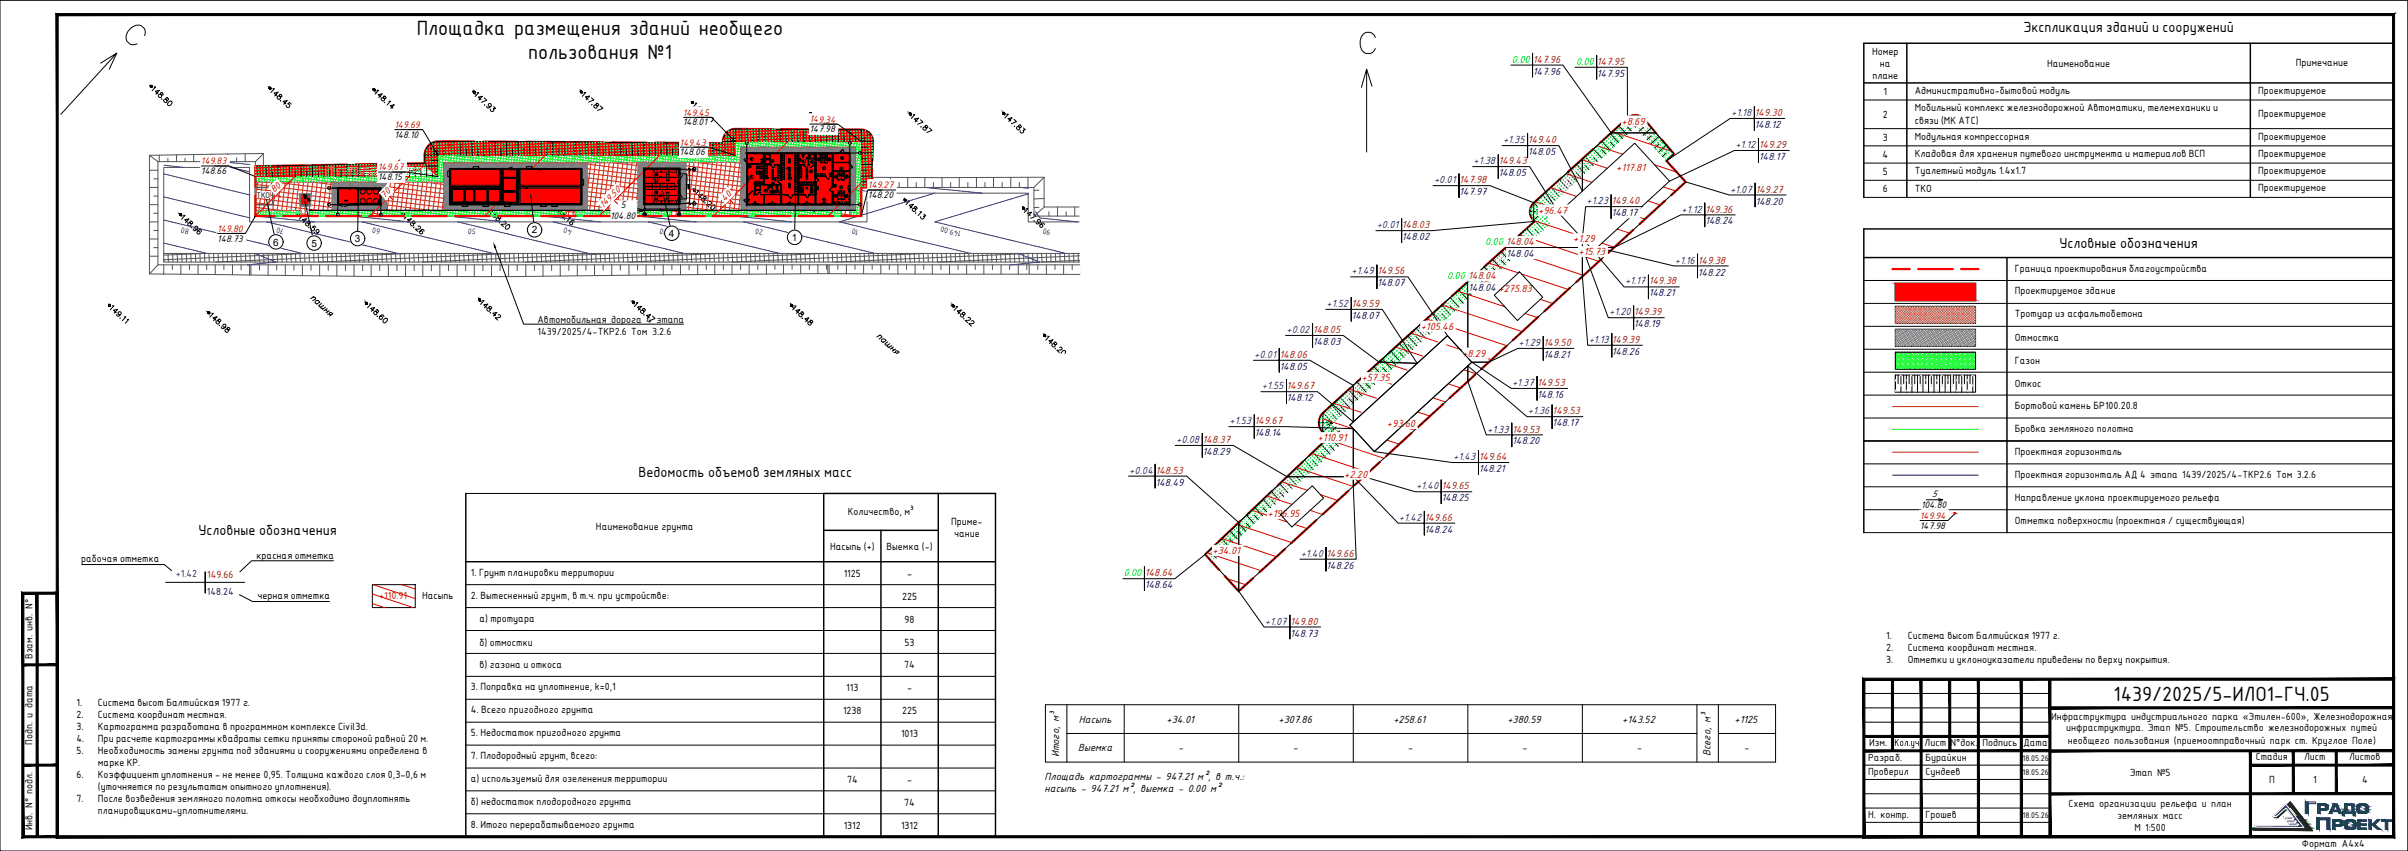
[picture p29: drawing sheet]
<svg xmlns="http://www.w3.org/2000/svg" width="841mm" height="297mm" viewBox="0 0 841 297" stroke-linecap="round" stroke-linejoin="round" font-family="sans-serif">
<defs><g id="words">
<g font-size="7.8">
<text x="145.6" y="12.4">Площадка размещения зданий необщего</text>
<text x="184.4" y="20.7">пользования №1</text>
<text x="738.2" y="244.5">1439/2025/5-ИЛО1-ГЧ.05</text>
</g>
<g font-size="4.9">
<text x="706.8" y="11.3">Экспликация зданий и сооружений</text>
<text x="719.3" y="86.7">Условные обозначения</text>
<text x="223" y="166.5">Ведомость объемов земляных масс</text>
<text x="69.3" y="186.7">Условные обозначения</text>
</g>
<text font-size="4.7" x="661.6" y="260.4">Кол.уч</text>
<g font-size="3.9" fill="#0f0">
<text x="528.1" y="21.9">0.00</text>
<text x="550.5" y="22.7">0.00</text>
<text x="518.7" y="85.5">0.00</text>
<text x="505.4" y="97.5">0.00</text>
<text x="392.5" y="201.2">0.00</text>
</g>
<g font-size="3.9" fill="#952500">
<text x="535.3" y="21.8">147.96</text>
<text x="557.7" y="22.6">147.95</text>
<text x="612.8" y="40.5">149.30</text>
<text x="533.6" y="50">149.40</text>
<text x="614.3" y="51.7">149.29</text>
<text x="523.4" y="57.3">149.43</text>
<text x="509.6" y="64">147.98</text>
<text x="562.8" y="71.3">149.40</text>
<text x="613.1" y="67.2">149.27</text>
<text x="595.5" y="74.2">149.36</text>
<text x="489.6" y="79.7">148.03</text>
<text x="526" y="85.5">148.04</text>
<text x="480.9" y="95.8">149.56</text>
<text x="593" y="92">149.38</text>
<text x="512.7" y="97.5">148.04</text>
<text x="575.8" y="99.3">149.38</text>
<text x="472" y="107.1">149.59</text>
<text x="570.7" y="110.1">149.39</text>
<text x="458.5" y="116.2">148.05</text>
<text x="563" y="119.7">149.39</text>
<text x="446.9" y="124.9">148.06</text>
<text x="539.1" y="120.8">149.50</text>
<text x="449.4" y="135.9">149.67</text>
<text x="536.9" y="134.7">149.53</text>
<text x="438.1" y="148">149.67</text>
<text x="542.2" y="144.6">149.53</text>
<text x="420" y="154.6">148.37</text>
<text x="528.1" y="151">149.53</text>
<text x="516.5" y="160.6">149.64</text>
<text x="403.5" y="165.3">148.53</text>
<text x="503.4" y="170.8">149.65</text>
<text x="497.5" y="181.8">149.66</text>
<text x="463.2" y="194.3">149.66</text>
<text x="72.3" y="201.6">149.66</text>
<text x="399.8" y="201.2">148.64</text>
<text x="450.6" y="218">149.80</text>
</g>
<g font-size="3.9" fill="#000095">
<text x="535.3" y="26.1">147.96</text>
<text x="557.7" y="26.8">147.95</text>
<text x="612.8" y="44.6">148.12</text>
<text x="533.6" y="54.2">148.05</text>
<text x="614.3" y="55.8">148.17</text>
<text x="523.4" y="61.5">148.05</text>
<text x="509.6" y="68.1">147.97</text>
<text x="613.1" y="71.4">148.20</text>
<text x="562.8" y="75.5">148.17</text>
<text x="489.6" y="83.8">148.02</text>
<text x="595.5" y="78.3">148.24</text>
<text x="526" y="89.7">148.04</text>
<text x="480.9" y="99.9">148.07</text>
<text x="512.7" y="101.7">148.04</text>
<text x="593" y="96.2">148.22</text>
<text x="575.8" y="103.5">148.21</text>
<text x="472" y="111.3">148.07</text>
<text x="570.7" y="114.2">148.19</text>
<text x="458.5" y="120.4">148.03</text>
<text x="539.1" y="124.9">148.21</text>
<text x="563" y="123.9">148.26</text>
<text x="446.9" y="129.1">148.05</text>
<text x="449.4" y="140.1">148.12</text>
<text x="536.9" y="138.9">148.16</text>
<text x="542.2" y="148.8">148.17</text>
<text x="438.1" y="152.2">148.14</text>
<text x="528.1" y="155.1">148.20</text>
<text x="420" y="158.8">148.29</text>
<text x="516.5" y="164.8">148.21</text>
<text x="403.5" y="169.5">148.49</text>
<text x="503.4" y="175">148.25</text>
<text x="497.5" y="186">148.24</text>
<text x="463.2" y="198.5">148.26</text>
<text x="72.2" y="207.8">148.24</text>
<text x="399.8" y="205.3">148.64</text>
<text x="450.6" y="222.2">148.73</text>
</g>
<g font-size="3.9" fill="#00f">
<text x="604.6" y="40.5">+1.18</text>
<text x="525" y="50">+1.35</text>
<text x="606.1" y="51.7">+1.12</text>
<text x="514.7" y="57.3">+1.38</text>
<text x="500.8" y="64">+0.01</text>
<text x="554.1" y="71.3">+1.23</text>
<text x="604.3" y="67.2">+1.07</text>
<text x="587.3" y="74.2">+1.12</text>
<text x="480.9" y="79.7">+0.01</text>
<text x="472.1" y="95.8">+1.49</text>
<text x="585" y="92">+1.16</text>
<text x="567.6" y="99.3">+1.17</text>
<text x="463.3" y="107.1">+1.52</text>
<text x="562.1" y="110.1">+1.20</text>
<text x="449.3" y="116.2">+0.02</text>
<text x="554.9" y="119.7">+1.13</text>
<text x="438.1" y="124.9">+0.01</text>
<text x="530.4" y="120.8">+1.29</text>
<text x="440.7" y="135.9">+1.55</text>
<text x="528.1" y="134.7">+1.37</text>
<text x="429.5" y="148.1">+1.53</text>
<text x="533.7" y="144.6">+1.36</text>
<text x="410.8" y="154.6">+0.08</text>
<text x="519.4" y="151">+1.33</text>
<text x="507.5" y="160.6">+1.43</text>
<text x="394.4" y="165.3">+0.04</text>
<text x="494.6" y="170.8">+1.40</text>
<text x="488.6" y="181.8">+1.42</text>
<text x="454.3" y="194.3">+1.40</text>
<text x="61.4" y="201.5">+1.42</text>
<text x="441.8" y="218">+1.07</text>
</g>
<g font-size="3.9" fill="#f00">
<text x="566.4" y="43.5">+8.69</text>
<text x="564.5" y="59.8">+117.81</text>
<text x="537.3" y="74.6">+96.47</text>
<text x="549.4" y="84.6">+1.29</text>
<text x="551.3" y="89.1">+15.73</text>
<text x="523.4" y="102.1">+275.83</text>
<text x="496.2" y="115.1">+105.46</text>
<text x="510.7" y="124.5">+8.29</text>
<text x="475.5" y="133.1">+57.35</text>
<text x="484.4" y="149.1">+93.60</text>
<text x="460.2" y="154">+110.91</text>
<text x="469.5" y="166.7">+2.20</text>
<text x="442.7" y="180.5">+196.95</text>
<text x="423.5" y="193.4">+34.01</text>
<text x="132.5" y="209.2">+110.91</text>
</g>
<g font-size="3.9">
<text x="187.7" y="112.7">Автомобильная дорога 4 этапа</text>
<text x="187.7" y="116.8">1439/2025/4-ТКР2.6 Том 3.2.6</text>
<text x="11.3" y="230" transform="rotate(-90 11.3 230)">Взам. инв. N°</text>
<text x="716.4" y="251.1">Инфраструктура индустриального парка «Этилен-600», Железнодорожная</text>
<text x="376.9" y="252.3">Насыпь</text>
<text x="407.4" y="252.3">+34.01</text>
<text x="446.5" y="252.2">+307.86</text>
<text x="486.7" y="252.3">+258.61</text>
<text x="526.5" y="252.3">+380.59</text>
<text x="566.6" y="252.3">+143.52</text>
<text x="605.8" y="252.3">+1125</text>
<text x="721.7" y="255.3">инфраструктура. Этап №5. Строительство железнодорожных путей</text>
<text x="11.3" y="260" transform="rotate(-90 11.3 260)">Подп. и дата</text>
<text x="376.6" y="262.2">Выемка</text>
<text x="411.5" y="262.2">-</text>
<text x="451.5" y="262.2">-</text>
<text x="491.5" y="262.2">-</text>
<text x="531.5" y="262.2">-</text>
<text x="571.5" y="262.2">-</text>
<text x="597.4" y="264" transform="rotate(-90 597.4 264)">Всего, м³</text>
<text x="609" y="262.2">-</text>
<text x="652.8" y="260.4">Изм.</text>
<text x="672.2" y="260.4">Лист</text>
<text x="681.2" y="260.4">N°док.</text>
<text x="692.4" y="260.4">Подпись</text>
<text x="706.7" y="260.4">Дата</text>
<text x="722.2" y="259.7">необщего пользования (приемоотправочный парк ст. Круглое Поле)</text>
<text x="369.9" y="264.4" transform="rotate(-90 369.9 264.4)">Итого, м³</text>
<text x="652.5" y="265.5">Разраб.</text>
<text x="672.5" y="265.5">Бурайкин</text>
<text x="787.9" y="265.4">Стадия</text>
<text x="804.7" y="265.4">Лист</text>
<text x="820.5" y="265.4">Листов</text>
<text x="364.8" y="272.1">Площадь картограммы - 947.21 м², в т.ч.:</text>
<text x="652.5" y="270.6">Проверил</text>
<text x="672.5" y="270.6">Сундеев</text>
<text x="743.8" y="270.8">Этап №5</text>
<text x="792.5" y="273.3">П</text>
<text x="807.8" y="273.3">1</text>
<text x="825" y="273.3">4</text>
<text x="364.8" y="276.3">насыпь - 947.21 м², выемка - 0.00 м²</text>
<text x="722.4" y="281.6">Схема организации рельефа и план</text>
<text x="652.5" y="285.6">Н. контр.</text>
<text x="672.5" y="285.6">Грошев</text>
<text x="739.5" y="285.8">земляных масс</text>
<text x="11.3" y="289.8" transform="rotate(-90 11.3 289.8)">Инв. N° подл.</text>
<text x="745.5" y="290">М 1:500</text>
<text x="804" y="295.6">Формат А4х4</text>
</g>
<g font-size="3.6" fill="#f00">
<text x="238.5" y="40.4">149.45</text>
<text x="137.8" y="44.7">149.69</text>
<text x="282.7" y="42.7" transform="rotate(1 282.7 42.7)">149.34</text>
<text x="237.4" y="50.8">149.43</text>
<text x="70.2" y="57.4">149.83</text>
<text x="132" y="59.5">149.67</text>
<text x="303.1" y="65.8">149.27</text>
<text x="95.9" y="67.4" transform="rotate(-45 95.9 67.4)">80</text>
<text x="134.3" y="69.4" transform="rotate(-45 134.3 69.4)">70</text>
<text x="253.2" y="70.6" transform="rotate(-45 253.2 70.6)">40</text>
<text x="210.6" y="72.9" transform="rotate(-45 210.6 72.9)">149.50</text>
<text x="75.9" y="80.9">149.80</text>
<text x="670.5" y="181.1">149.94</text>
</g>
<g font-size="3.6">
<text x="238.5" y="43.8">148.01</text>
<text x="282.7" y="46.1">147.98</text>
<text x="137.8" y="48.1">148.10</text>
<text x="237.4" y="54.2">148.06</text>
<text x="70.2" y="60.8">148.66</text>
<text x="132" y="62.9">148.15</text>
<text x="303.1" y="69.2">148.20</text>
<text x="213.1" y="76.5">104.80</text>
<text x="216.8" y="72.7">5</text>
<text x="75.9" y="84.4">148.73</text>
<text x="674.7" y="173.6">5</text>
<text x="670.9" y="177.5">104.80</text>
<text x="670.5" y="184.5">147.98</text>
</g>
<g font-size="3.5">
<text x="653.8" y="19.1">Номер</text>
<text x="656.6" y="23.3">на</text>
<text x="715" y="23.3">Наименование</text>
<text x="801.8" y="22.9">Примечание</text>
<text x="654" y="27.4">плане</text>
<text x="657.9" y="33.2">1</text>
<text x="668.7" y="32.8">Административно-бытовой модуль</text>
<text x="788.7" y="32.8">Проектируемое</text>
<text x="657.6" y="41.2">2</text>
<text x="668.7" y="38.8">Мобильный комплекс железнодорожной Автоматики, телемеханики и</text>
<text x="788.7" y="40.8">Проектируемое</text>
<text x="668.7" y="43.3">связи (МК АТС)</text>
<text x="657.6" y="49.2">3</text>
<text x="668.7" y="48.8">Модульная компрессорная</text>
<text x="788.7" y="48.8">Проектируемое</text>
<text x="657.5" y="55.2">4</text>
<text x="668.7" y="54.8">Кладовая для хранения путевого инструмента и материалов ВСП</text>
<text x="788.7" y="54.8">Проектируемое</text>
<text x="657.6" y="61.2">5</text>
<text x="668.7" y="60.8">Туалетный модуль 1.4х1.7</text>
<text x="788.7" y="60.8">Проектируемое</text>
<text x="657.6" y="67.2">6</text>
<text x="668.7" y="67.2">ТКО</text>
<text x="788.7" y="66.8">Проектируемое</text>
<text x="185.7" y="81.5">2</text>
<text x="233.6" y="82.7">4</text>
<text x="95.4" y="85.7">6</text>
<text x="108.8" y="86.1">5</text>
<text x="123.9" y="84.6">3</text>
<text x="276.5" y="84.1">1</text>
<text x="703.7" y="94.8">Граница проектирования благоустройства</text>
<text x="703.7" y="102.8">Проектируемое здание</text>
<text x="703.7" y="110.8">Тротуар из асфальтобетона</text>
<text x="703.7" y="119.2">Отмостка</text>
<text x="703.7" y="127.2">Газон</text>
<text x="703.7" y="135.2">Откос</text>
<text x="703.7" y="142.8">Бортовой камень БР100.20.8</text>
<text x="703.7" y="150.8">Бровка земляного полотна</text>
<text x="703.7" y="158.8">Проектная горизонталь</text>
<text x="703.7" y="166.8">Проектная горизонталь АД 4 этапа 1439/2025/4-ТКР2.6 Том 3.2.6</text>
<text x="296.1" y="179.6">Количество, м³</text>
<text x="703.7" y="174.8">Направление уклона проектируемого рельефа</text>
<text x="208.2" y="185">Наименование грунта</text>
<text x="332.2" y="183.3">Приме-</text>
<text x="703.7" y="182.9">Отметка поверхности (проектная / существующая)</text>
<text x="289.9" y="191.8">Насыпь (+)</text>
<text x="309.6" y="191.8">Выемка (-)</text>
<text x="333.2" y="187.5">чание</text>
<text x="28.3" y="196.3">рабочая отметка</text>
<text x="89.6" y="195">красная отметка</text>
<text x="164.4" y="200.9">1. Грунт планировки территории</text>
<text x="294.7" y="201.3">1125</text>
<text x="316.8" y="201.3">-</text>
<text x="90" y="209.2">черная отметка</text>
<text x="147.4" y="209.1">Насыпь</text>
<text x="164.4" y="208.9">2. Вытесненный грунт, в т.ч. при устройстве:</text>
<text x="315.1" y="209.3">225</text>
<text x="167.4" y="217.1">а) тротуара</text>
<text x="315.9" y="217.3">98</text>
<text x="167.4" y="225.3">б) отмостки</text>
<text x="315.9" y="225.3">53</text>
<text x="658.8" y="223.1">1.</text>
<text x="658.8" y="227.3">2.</text>
<text x="666.3" y="223.1">Система высот Балтийская 1977 г.</text>
<text x="666.3" y="227.3">Система координат местная.</text>
<text x="167.4" y="233.3">в) газона и откоса</text>
<text x="315.8" y="233.3">74</text>
<text x="658.8" y="231.5">3.</text>
<text x="666.3" y="231.5">Отметки и уклоноуказатели приведены по верху покрытия.</text>
<text x="164.4" y="240.9">3. Поправка на уплотнение, k=0,1</text>
<text x="295.6" y="241.3">113</text>
<text x="316.8" y="241.3">-</text>
<text x="26.7" y="246.5">1.</text>
<text x="26.7" y="250.6">2.</text>
<text x="34.2" y="246.5">Система высот Балтийская 1977 г.</text>
<text x="34.2" y="250.6">Система координат местная.</text>
<text x="164.4" y="248.9">4. Всего пригодного грунта</text>
<text x="294.4" y="249.3">1238</text>
<text x="315.1" y="249.3">225</text>
<text x="26.7" y="254.8">3.</text>
<text x="34.2" y="254.8">Картограмма разработана в программном комплексе Civil3d.</text>
<text x="164.4" y="256.9">5. Недостаток пригодного грунта</text>
<text x="314.7" y="257.3">1013</text>
<text x="26.7" y="258.9">4.</text>
<text x="26.7" y="263.1">5.</text>
<text x="34.2" y="258.9">При расчете картограммы квадраты сетки приняты стороной равной 20 м.</text>
<text x="34.2" y="263.1">Необходимость замены грунта под зданиями и сооружениями определена в</text>
<text x="34.2" y="267.3">марке КР.</text>
<text x="164.4" y="265">7. Плодородный грунт, всего:</text>
<text x="26.7" y="271.4">6.</text>
<text x="34.2" y="271.4">Коэффициент уплотнения - не менее 0,95. Толщина каждого слоя 0,3-0,6 м</text>
<text x="34.2" y="275.9">(уточняется по результатам опытного уплотнения).</text>
<text x="164.4" y="273.1">а) используемый для озеленения территории</text>
<text x="295.8" y="273.3">74</text>
<text x="316.8" y="273.3">-</text>
<text x="26.7" y="280">7.</text>
<text x="34.2" y="280">После возведения земляного полотна откосы необходимо доуплотнять</text>
<text x="164.4" y="281.1">б) недостаток плодородного грунта</text>
<text x="315.8" y="281.3">74</text>
<text x="34.2" y="284.2">планировщиками-уплотнителями.</text>
<text x="164.4" y="289">8. Итого перерабатываемого грунта</text>
<text x="294.7" y="289.3">1312</text>
<text x="314.7" y="289.3">1312</text>
</g>
<g font-size="3.1">
<text x="89.6" y="68.9">ТКО</text>
<text x="706.4" y="265.5">18.05.26</text>
<text x="706.4" y="270.6">18.05.26</text>
<text x="706.4" y="285.6">18.05.26</text>
</g>
<g font-size="3.1" fill="#00f">
<text x="66.2" y="80" transform="rotate(-167 66.2 80)">80</text>
<text x="99.5" y="80" transform="rotate(-167 99.5 80)">70</text>
<text x="133" y="80" transform="rotate(-166 133 80)">60</text>
<text x="166.4" y="80.1" transform="rotate(-167 166.4 80.1)">50</text>
<text x="200" y="80.1" transform="rotate(-166 200 80.1)">40</text>
<text x="233.3" y="80.1" transform="rotate(-166 233.3 80.1)">30</text>
<text x="266.8" y="80.2" transform="rotate(-167 266.8 80.2)">20</text>
<text x="300.1" y="80.1" transform="rotate(-167 300.1 80.1)">10</text>
<text x="335.9" y="80.8" transform="rotate(-167 335.9 80.8)">149.00</text>
<text x="367.2" y="80.2" transform="rotate(-167 367.2 80.2)">90</text>
</g>
<g font-size="1.2">
<text x="230" y="59.8" transform="rotate(-90 230 59.8)">1</text>
<text x="232.6" y="59.8" transform="rotate(-90 232.6 59.8)">1</text>
<text x="235.2" y="59.8" transform="rotate(-90 235.2 59.8)">1</text>
<text x="226.8" y="65.9" transform="rotate(-90 226.8 65.9)">1</text>
<text x="226.8" y="64.7" transform="rotate(-90 226.8 64.7)">1</text>
<text x="229.4" y="64.7" transform="rotate(-90 229.4 64.7)">1</text>
<text x="229.4" y="65.9" transform="rotate(-90 229.4 65.9)">1</text>
<text x="232.1" y="65.9" transform="rotate(-90 232.1 65.9)">1</text>
<text x="232.1" y="64.7" transform="rotate(-90 232.1 64.7)">1</text>
<text x="234.7" y="65.9" transform="rotate(-90 234.7 65.9)">1</text>
<text x="234.7" y="64.7" transform="rotate(-90 234.7 64.7)">1</text>
<text x="236.9" y="63.1" transform="rotate(-90 236.9 63.1)">7,71</text>
<text x="230" y="70.8" transform="rotate(-90 230 70.8)">1</text>
<text x="232.6" y="70.8" transform="rotate(-90 232.6 70.8)">1</text>
<text x="235.2" y="70.8" transform="rotate(-90 235.2 70.8)">1</text>
<text x="236.9" y="69.3" transform="rotate(-90 236.9 69.3)">7,</text>
</g>
<g font-size=".9">
<text x="229.5" y="63.4" transform="rotate(-90 229.5 63.4)">В3/П-IIа</text>
<text x="233.6" y="63.1" transform="rotate(-90 233.6 63.1)">±0,000</text>
<text x="229.5" y="69.5" transform="rotate(-90 229.5 69.5)">В3/П-IIа</text>
<text x="233.4" y="69.7" transform="rotate(-90 233.4 69.7)">±0,000</text>
</g>
<g font-size=".5">
<text x="260.9" y="49.8" transform="rotate(-180 260.9 49.8)">7</text>
<text x="296.9" y="49.8" transform="rotate(-180 296.9 49.8)">1</text>
<text x="300.4" y="53.2" transform="rotate(-180 300.4 53.2)">А</text>
<text x="114.8" y="65.8">Б</text>
<text x="227.8" y="63.8" transform="rotate(-90 227.8 63.8)">Кладовая инвентаря</text>
<text x="228.3" y="63.3" transform="rotate(-90 228.3 63.3)">бригадира пути</text>
<text x="114.7" y="71.6">А</text>
<text x="227.8" y="70.3" transform="rotate(-90 227.8 70.3)">Кладовая запасных</text>
<text x="228.3" y="69.5" transform="rotate(-90 228.3 69.5)">частей ПТП</text>
<text x="300.4" y="71.3" transform="rotate(-180 300.4 71.3)">Б</text>
<text x="117.9" y="75.1">1</text>
<text x="132.9" y="75.1">2</text>
</g>
<text font-size=".4" x="120.5" y="70.1">176,33</text>
</g></defs>
<g fill="none" stroke="#000" stroke-width=".35">
<path d="M53.8 30.3h.6l-1.3 1.4M55.2 32.7l-1-.8 1.5-.4-1.3 1.4M55.3 33.2l.4-.3 1.2 .3 .1-.3-.4-.5-.2-.1-.4 .4 .4 1.1a.63 .63 0 0 1-.8 .1 .63 .63 0 0 1-.3-.7zM56.5 34.5l.1 .2M57.4 34.7l1.1 .3 .3-.2v-.4l-.5-.4-.4 .4 .4 1.1a.63 .63 0 0 1-.8 .2 .63 .63 0 0 1-.3-.8zM58.8 35.8l.8-.6a.89 .89 0 0 1 .4 1.3 .89 .89 0 0 1-1.2 .3l-.3-.4zM95.3 30.9l.5 .1-1.2 1.3M96.7 33.3l-1-.8 1.5-.3-1.3 1.3M96.8 33.8l.6-.2 .7 .3 .4-.4-.6-.6-.4 .4a.74 .74 0 0 1 .5 .7 .74 .74 0 0 1-.6 .7l-.5-.3zM98 35.2v.1M99.8 36.3l-.9-.9 1.4-.3-1.2 1.3M101.7 36.4l-.6-.6-.6 .5a.63 .63 0 0 1 .7 .6 .63 .63 0 0 1-.7 .6 .63 .63 0 0 1-.5-.8"/>
<path d="M131.7 31.5h.5l-1.2 1.3M133 33.9l-.9-.9 1.4-.2-1.2 1.3M133.3 34.2l1.2 .2 .4-.3-.7-.6-.3 .4a.76 .76 0 0 1 .4 .7 .76 .76 0 0 1-.5 .7l-.7-.6zM134.4 35.7v.1M135.8 35.3h.6l-1.2 1.4M137.2 37.7l-.9-.8 1.4-.3-1.2 1.3M166.6 32.3l.6 .1-1.3 1.3M168 34.7l-1-.8 1.5-.3-1.2 1.3M169.1 34.1l.9 .9-1.9 .7M169.3 36.6v.1M170.1 37.1l-.1 .2a.89 .89 0 0 0 1.2 .2 .89 .89 0 0 0 .2-1.2 .56 .56 0 0 0-.7 0 .56 .56 0 0 0 0 .8 .56 .56 0 0 0 .7 0M172.4 37.2l.7 .6-.8 .2a.6 .6 0 0 1-.4 1 .6 .6 0 0 1-.6-.9"/>
<path d="M204 32.2l.6 .1-1.2 1.3M205.4 34.7l-.9-.9 1.4-.3-1.2 1.3M206.5 34.1l.9 .8-1.8 .7M206.8 36.5v.1M207.6 36.7l1.2 .3 .3-.2-.4-.7h-.4l-.1 .3a.75 .75 0 0 1 .4 .7 .75 .75 0 0 1-.6 .7l-.6-.6zM209.7 37l.9 .8-1.9 .8M242.8 36h.6l-1.3 1.3M244.2 38.4l-1-.9 1.5-.3-1.2 1.4M245.3 37.8l.9 .8-1.9 .8M284.2 39.9h.5l-1.2 1.4M319 39.9l.5 .1-1.2 1.3M351.6 39.8l.6 .1-1.3 1.3"/>
<path d="M245.6 40.2v.1M246.3 40.7l-.1 .2a.9 .9 0 0 0 1.1 .3 .9 .9 0 0 0 .5-1 .57 .57 0 0 0-.8-.4 .57 .57 0 0 0-.2 .8 .57 .57 0 0 0 .8 .1M247.8 41.4l.5-.4h.6a.92 .92 0 0 1-.1 1.2 .92 .92 0 0 1-1.2 .2zM285.6 42.3l-1-.8 1.5-.4-1.2 1.4M286.7 41.7l.9 .8-1.9 .8M286.9 44.1v.2M287.6 44.6v.3a.89 .89 0 0 0 1.2 .2 .89 .89 0 0 0 .3-1.2 .55 .55 0 0 0-.8-.1 .55 .55 0 0 0-.1 .8 .55 .55 0 0 0 .8 0M290 44.7l.7 .7-.8 .1a.6 .6 0 0 1-.4 1 .6 .6 0 0 1-.6-.8M320.3 42.4l-.9-.9 1.4-.3-1.2 1.3M321.5 41.8l.9 .8-1.9 .8M321.7 44.2v.2M322.4 44.6l.3-.2 1 .3 .3-.2-.1-.4-.5-.4-.3 .4a.73 .73 0 0 1 .5 .7 .73 .73 0 0 1-.6 .7l-.5-.3z"/>
<path d="M324.6 44.7l.9 .8-1.8 .8M353 42.2l-1-.8 1.5-.3-1.2 1.3M354.1 41.6l.9 .8-1.8 .8M354.4 44.1v.1M355.2 44.3l1.2 .2 .3-.4-.6-.6-.3 .4a.77 .77 0 0 1 .4 .8 .77 .77 0 0 1-.6 .7l-.6-.6zM357.4 44.6l.7 .7-.8 .2a.6 .6 0 0 1-.3 1 .6 .6 0 0 1-.7-.9M29.5 79.2v.2M64.1 75.1l.5 .1-1.2 1.3M65.5 77.6l-1-.9 1.5-.3-1.2 1.3M65.8 77.8l1.2 .3 .3-.2-.4-.7h-.4l-.2 .3a.75 .75 0 0 1 .5 .8 .75 .75 0 0 1-.6 .6l-.6-.6zM66.8 79.4v.1M67.5 79.9v.2a.89 .89 0 0 0 1.2 .2 .89 .89 0 0 0 .3-1.2 .56 .56 0 0 0-.8 0 .56 .56 0 0 0-.1 .8 .56 .56 0 0 0 .8 0"/>
<path d="M105.2 75.1l.5 .1-1.2 1.3M106.6 77.5l-1-.8 1.5-.3-1.3 1.3M106.7 78l.4-.2 1.1 .2 .2-.3-.4-.5-.2-.1-.4 .4 .4 1.1a.63 .63 0 0 1-.8 .2 .63 .63 0 0 1-.3-.8zM107.9 79.4v.1M110.4 79.4l-.7-.6-.6 .5a.64 .64 0 0 1 .8 .7 .64 .64 0 0 1-.8 .6 .64 .64 0 0 1-.5-.9M141.9 75.1h.5l-1.2 1.3M143.2 77.5l-.9-.8 1.4-.3-1.2 1.3M143.6 77.8l1.1 .2 .3-.1-.3-.7h-.5l-.1 .3a.73 .73 0 0 1 .4 .7 .73 .73 0 0 1-.6 .7l-.6-.6zM144.6 79.4v.1M146 79l.6-.1 .3 .8-.7 .3h-1.2l.9 .8M171.7 73.4h.6l-1.2 1.4M173.1 75.8l-.9-.8 1.5-.3-1.3 1.3"/>
<path d="M173.3 76.3l.4-.2 1.1 .2 .2-.3-.4-.4-.3-.2-.3 .4 .3 1.1a.64 .64 0 0 1-.7 .1 .64 .64 0 0 1-.3-.7zM174.5 77.7v.1M175.9 77.4l.4-.2 .4 .3v.6l-1.7 .2 .9 .8M176.7 78.9l.5-.4h.6a.87 .87 0 0 1-.1 1.2 .87 .87 0 0 1-1.3-.1zM194.5 72.1l.5 .1-1.2 1.3M195.9 74.6l-1-.9 1.5-.3-1.2 1.3M196.8 74.3l-.1 .2a.73 .73 0 0 1 .5 .8 .73 .73 0 0 1-.6 .6l-.3-.1a.54 .54 0 0 1-.3-.8 .54 .54 0 0 1 .8-.1l.6 .2 .3-.4-.4-.5zM197.2 76.4v.1M198.7 76h.5l-1.2 1.3M199.1 77.5a.57 .57 0 0 1 .9 .1 .57 .57 0 0 1-.4 .9 .57 .57 0 0 1-.7-.7l.2-.3a.88 .88 0 0 1 1.3-.4l.1 .4M243.5 66.5l.6 .1-1.3 1.3M244.9 68.9l-1-.8 1.5-.3-1.3 1.3"/>
<path d="M245 69.4l.4-.2 1.1 .2 .2-.3-.4-.4-.4-.1-.2 .3 .4 1.1a.63 .63 0 0 1-.8 .2 .63 .63 0 0 1-.3-.8zM246.2 70.8l.1 .1M247.7 70.5l.5-.1 .3 .7-1.8 .3 .9 .8M248.5 72l.5-.4h.6a.94 .94 0 0 1-.2 1.1 .94 .94 0 0 1-1.1 .2zM279.1 68.2l.5 .1-1.2 1.3M280.5 70.7l-1-.9 1.4-.3-1.2 1.3M280.8 70.9l1.1 .3 .4-.4-.7-.5-.3 .3a.75 .75 0 0 1 .4 .8 .75 .75 0 0 1-.5 .6l-.7-.6zM281.8 72.5v.1M283.3 72l.5 .1-1.2 1.3M284.5 72.7l.9 .9-1.9 .7M317.1 70.1h.6l-1.3 1.3M318.5 72.5l-1-.9 1.5-.3-1.2 1.4"/>
<path d="M318.6 73l.4-.3 1.2 .3 .1-.3-.3-.5-.3-.1-.3 .4 .3 1.1a.63 .63 0 0 1-.8 .1 .63 .63 0 0 1-.3-.7zM319.9 74.3v.2M321.3 73.9h.6l-1.3 1.4M322.7 74.7l.7 .6-.9 .2a.6 .6 0 0 1-.3 1 .6 .6 0 0 1-.6-.9M358.4 72.8h.6l-1.2 1.4M359.8 75.2l-.9-.8 1.4-.3-1.2 1.3M360.9 74.6l.9 .9-1.8 .7M361.2 77.1v.1M361.9 77.6l-.1 .2a.87 .87 0 0 0 1.2 .2 .87 .87 0 0 0 .3-1.2 .56 .56 0 0 0-.8 0 .56 .56 0 0 0 0 .8 .56 .56 0 0 0 .8 0M363.3 78.4a.54 .54 0 0 1 .9 .2 .54 .54 0 0 1-.5 .8 .54 .54 0 0 1-.6-.7l.2-.3a.82 .82 0 0 1 1.3-.4l.1 .4M69 80.8a.56 .56 0 0 1 .8 .1 .56 .56 0 0 1-.4 .8 .56 .56 0 0 1-.6-.6l.2-.3a.82 .82 0 0 1 1.3-.5l.1 .5M109.9 81.1l-.1 .1a.89 .89 0 0 0 1.2 .3 .89 .89 0 0 0 .3-1.3 .56 .56 0 0 0-.8 .1 .56 .56 0 0 0 0 .7 .56 .56 0 0 0 .8 .1"/>
<path d="M146.7 80.7a.57 .57 0 0 1 .9 .2 .57 .57 0 0 1-.5 .8 .57 .57 0 0 1-.6-.7l.2-.3a.82 .82 0 0 1 1.3-.4l.1 .4M39.2 106.7l.6 .1-1.2 1.3M40.6 109.2l-.9-.9 1.4-.3-1.2 1.3M40.8 109.8l-.1 .1a.89 .89 0 0 0 1.2 .3 .89 .89 0 0 0 .3-1.2 .56 .56 0 0 0-.8-.1 .56 .56 0 0 0 0 .8 .56 .56 0 0 0 .8 .1M42 111v.1M43.4 110.6h.5l-1.1 1.3M44.4 111.5h.6l-1.2 1.3M74 109.3l.5 .1-1.2 1.3M75.3 111.7l-.9-.8 1.4-.3-1.2 1.3M75.5 112.2l.3-.2 1.2 .2 .1-.3-.3-.5-.3-.1-.3 .4 .3 1.1a.63 .63 0 0 1-.8 .2 .63 .63 0 0 1-.2-.8zM76.7 113.6v.1M77.3 114.1v.2a.89 .89 0 0 0 1.2 .2 .89 .89 0 0 0 .3-1.2 .56 .56 0 0 0-.8 0 .56 .56 0 0 0-.1 .7 .56 .56 0 0 0 .8 .1"/>
<path d="M78.8 114.9l1.2 .3 .3-.2-.4-.7h-.4l-.2 .3a.75 .75 0 0 1 .5 .8 .75 .75 0 0 1-.6 .6l-.6-.6zM129 106.1h.6l-1.2 1.3M130.4 108.5l-.9-.9 1.4-.3-1.2 1.4M130.7 108.8l1.2 .2 .3-.2-.6-.7-.3 .3a.77 .77 0 0 1 .4 .8 .77 .77 0 0 1-.6 .7l-.6-.6zM131.8 110.3v.1M132.6 110.5a.55 .55 0 0 1 .9 .2 .55 .55 0 0 1-.4 .8 .55 .55 0 0 1-.6-.6l1.1-1 .3 .2 .1 .4M134 111.6l.8-.6a.89 .89 0 0 1 .4 1.2 .89 .89 0 0 1-1.2 .4l-.3-.3zM168.5 104.9h.6l-1.2 1.3M169.9 107.3l-.9-.9 1.4-.3-1.2 1.4M170.1 107.8l.3-.3 1 .4 .3-.3-.1-.4-.5-.3-.3 .4a.74 .74 0 0 1 .4 .7 .74 .74 0 0 1-.6 .7l-.5-.4zM171.3 109.1v.1M173.1 110.2l-1-.9 1.5-.3-1.3 1.3"/>
<path d="M174 110l.5-.1 .3 .7-1.8 .3 .9 .8M222.2 105.6h.6l-1.2 1.4M223.6 108.1l-.9-.9 1.4-.3-1.2 1.3M223.7 108.5l.7-.2 .7 .3 .3-.4-.6-.6-.3 .3v.3a.61 .61 0 0 1 .3 .9 .61 .61 0 0 1-1 0zM225 109.9v.1M226.8 110.9l-1-.8 1.4-.3-1.1 1.3M227.9 110.3l.9 .9-1.9 .7M277.5 106.8h.5l-1.1 1.3M278.9 109.2l-.9-.8 1.4-.3-1.2 1.3M279.2 109.5l1.2 .3 .3-.2-.4-.7h-.4l-.2 .3a.73 .73 0 0 1 .5 .8 .73 .73 0 0 1-.6 .6l-.6-.6zM280.2 111.1v.1M282.1 112.1l-1-.9 1.4-.3-1.2 1.4"/>
<path d="M282.4 112.4l1.1 .3 .3-.2v-.5l-.5-.3-.3 .2 .3 1.3a.63 .63 0 0 1-.8 .2 .63 .63 0 0 1-.3-.8zM333.9 107h.6l-1.3 1.3M335.3 109.4l-1-.9 1.5-.3-1.2 1.3M335.6 109.7l1.2 .2 .3-.4-.1-.2-.5-.3-.4 .3 .4 .8-.2 .6a.64 .64 0 0 1-.7-.2 .64 .64 0 0 1 0-.8zM336.6 111.2l.1 .1M338.1 110.9l.5-.1 .3 .7-1.8 .4 .9 .8M339.3 112h.6l.3 .7-.6 .3h-1.2l.9 .8M365.9 117.3l.5 .1-1.1 1.3M367.3 119.8l-.9-.9 1.4-.3-1.2 1.3M367.6 120.1l1.2 .2 .3-.2-.4-.6-.4-.1-.2 .3a.73 .73 0 0 1 .5 .8 .73 .73 0 0 1-.6 .6l-.6-.5zM368.6 121.6v.1M370.1 121.3l.5-.1 .3 .2-.1 .6-1.7 .2 .9 .8"/>
<path d="M370.6 123.5l.5-.9 .6-.3 .5 .5-.3 .7"/>
<circle cx="52.8" cy="30.1" r=".32"/>
<circle cx="94.3" cy="30.7" r=".32"/>
<circle cx="130.7" cy="31.3" r=".32"/>
<circle cx="165.6" cy="32.1" r=".32"/>
<circle cx="203" cy="32.1" r=".32"/>
<circle cx="241.8" cy="35.8" r=".32"/>
<circle cx="283.2" cy="39.7" r=".32"/>
<circle cx="318" cy="39.8" r=".32"/>
<circle cx="350.6" cy="39.6" r=".32"/>
<circle cx="63.1" cy="74.9" r=".32"/>
<circle cx="104.2" cy="74.9" r=".32"/>
<circle cx="140.9" cy="74.9" r=".32"/>
<circle cx="170.8" cy="73.2" r=".32"/>
<circle cx="193.5" cy="71.9" r=".32"/>
<circle cx="242.5" cy="66.3" r=".32"/>
<circle cx="278.1" cy="68" r=".32"/>
<circle cx="316.1" cy="69.9" r=".32"/>
<circle cx="357.4" cy="72.6" r=".32"/>
<circle cx="38.2" cy="106.5" r=".32"/>
<circle cx="73" cy="109.1" r=".32"/>
<circle cx="128" cy="105.9" r=".32"/>
<circle cx="167.5" cy="104.7" r=".32"/>
<circle cx="221.3" cy="105.5" r=".32"/>
<circle cx="276.5" cy="106.6" r=".32"/>
<circle cx="332.9" cy="106.8" r=".32"/>
<circle cx="364.9" cy="117.1" r=".32"/>
</g>
<g fill="#000" stroke="#000" stroke-width=".35">
<path d="M52.5 30.3l.2 .1zM52.9 29.8l.1 .2zM94 30.9l.1 .1zM94.4 30.5l.1 .1zM202.7 32.2l.2 .2zM241.6 35.9l.1 .2zM241.9 35.5l.2 .1zM318.1 39.5l.1 .2zM62.8 75.1l.1 .2zM103.9 75.1l.2 .1zM104.3 74.7l.1 .1zM170.5 73.4l.1 .1z"/>
<path d="M193.6 71.7l.2 .1zM242.2 66.5l.2 .1zM242.6 66.1l.1 .1zM315.8 70l.2 .2zM316.2 69.6l.2 .2zM38 106.7l.1 .1zM38.4 106.3l.1 .1zM73.1 108.9l.1 .1zM167.3 104.8l.1 .2zM167.6 104.4l.2 .1zM221.4 105.2l.1 .1zM333 106.5l.2 .1z"/>
<path d="M364.6 117.3l.1 .2z"/>
<path d="M52.5 30.2l.2 .2zM52.5 30.2l.2 .2z"/>
<path d="M52.5 30.2l.2 .2zM52.5 30.2l.2 .2z"/>
<path d="M52.5 30.1l.3 .3zM52.5 30.1l.2 .3z"/>
<path d="M52.5 30l.4 .4zM52.5 30l.3 .4z"/>
<path d="M52.5 30l.4 .4zM52.5 30l.4 .4z"/>
<path d="M52.5 30l.5 .3zM52.5 30l.4 .4z"/>
<path d="M52.6 29.9l.4 .4zM52.6 29.9l.4 .4z"/>
<path d="M52.9 29.8l.2 .2zM52.9 29.8l.2 .2z"/>
<path d="M52.7 29.8l.3 .5zM52.6 29.9l.4 .4z"/>
<path d="M52.6 29.9l.4 .4zM52.6 29.9l.4 .4z"/>
<path d="M52.9 29.8l.2 .2zM52.8 29.8l.3 .2z"/>
<path d="M52.8 29.8l.3 .3zM52.7 29.8l.4 .3z"/>
<path d="M52.7 29.8l.4 .4zM52.7 29.8l.4 .4z"/>
<path d="M52.7 29.8l.4 .4zM52.7 29.8l.3 .4z"/>
<path d="M94 30.8l.2 .3zM94 30.8l.1 .2z"/>
<path d="M94 30.8l.2 .3zM94 30.8l.2 .3z"/>
<path d="M94 30.8l.3 .3zM94 30.8l.2 .3z"/>
<path d="M94 30.7l.4 .4zM94 30.7l.3 .4z"/>
<path d="M94 30.6l.4 .4zM94 30.6l.4 .5z"/>
<path d="M94 30.6l.4 .4zM94 30.6l.4 .4z"/>
<path d="M94.1 30.6l.4 .4zM94 30.6l.4 .4z"/>
<path d="M94.4 30.5l.2 .1zM94.4 30.5l.2 .1z"/>
<path d="M94.1 30.5l.4 .5zM94.1 30.5l.4 .5z"/>
<path d="M94.4 30.5l.2 .2zM94.3 30.5l.3 .2z"/>
<path d="M94.3 30.5l.3 .3zM94.2 30.5l.4 .3z"/>
<path d="M94.2 30.5l.4 .3zM94.2 30.5l.4 .3z"/>
<path d="M94.2 30.5l.4 .3zM94.1 30.5l.5 .3z"/>
<path d="M94.1 30.5l.4 .4zM94.1 30.5l.4 .4z"/>
<path d="M130.3 31.4l.3 .2zM130.3 31.4l.2 .2z"/>
<path d="M130.3 31.4l.3 .2zM130.3 31.4l.3 .2z"/>
<path d="M130.3 31.3l.3 .3zM130.3 31.3l.3 .3z"/>
<path d="M130.3 31.3l.4 .3zM130.3 31.3l.3 .3z"/>
<path d="M130.3 31.2l.5 .4zM130.3 31.2l.4 .4z"/>
<path d="M130.4 31.1l.4 .5zM130.4 31.1l.4 .5z"/>
<path d="M130.4 31.1l.4 .5zM130.4 31.1l.4 .5z"/>
<path d="M130.8 31.1l.1 .1zM130.7 31l.2 .2z"/>
<path d="M130.7 31l.2 .3zM130.6 31l.3 .3z"/>
<path d="M130.5 31.1l.4 .4zM130.5 31.1l.4 .4z"/>
<path d="M130.5 31.1l.4 .4zM130.5 31.1l.4 .4z"/>
<path d="M130.6 31l.3 .3zM130.6 31l.3 .3z"/>
<path d="M130.6 31l.3 .4zM130.6 31l.3 .4z"/>
<path d="M130.6 31l.3 .4zM130.6 31l.3 .4z"/>
<path d="M165.3 32.3l.2 .2zM165.3 32.3l.2 .1z"/>
<path d="M165.3 32.2l.3 .3zM165.3 32.2l.2 .3z"/>
<path d="M165.3 32.2l.3 .3zM165.3 32.2l.3 .3z"/>
<path d="M165.3 32.1l.4 .4zM165.3 32.1l.3 .4z"/>
<path d="M165.3 32l.4 .4zM165.3 32l.4 .5z"/>
<path d="M165.4 32l.4 .4zM165.4 32l.3 .4z"/>
<path d="M165.4 31.9l.4 .5zM165.4 32l.4 .4z"/>
<path d="M165.7 31.9l.2 .2zM165.7 31.9l.2 .2z"/>
<path d="M165.7 31.9l.2 .2zM165.6 31.9l.3 .2z"/>
<path d="M165.5 31.9l.4 .4zM165.4 31.9l.5 .4z"/>
<path d="M165.4 31.9l.4 .5zM165.4 31.9l.4 .5z"/>
<path d="M165.6 31.9l.3 .3zM165.6 31.9l.3 .3z"/>
<path d="M165.6 31.9l.3 .3zM165.5 31.9l.4 .3z"/>
<path d="M165.5 31.9l.4 .4zM165.5 31.9l.4 .4z"/>
<path d="M202.7 32.2l.2 .2zM202.7 32.2l.2 .2z"/>
<path d="M202.7 32.2l.3 .2zM202.7 32.2l.2 .2z"/>
<path d="M202.7 32.1l.3 .3zM202.7 32.1l.3 .3z"/>
<path d="M202.7 32l.4 .4zM202.7 32l.3 .4z"/>
<path d="M202.7 32l.5 .4zM202.7 32l.4 .4z"/>
<path d="M202.7 31.9l.5 .4zM202.7 31.9l.5 .5z"/>
<path d="M203.2 31.8l.1 .2zM203.1 31.8l.2 .2z"/>
<path d="M202.8 31.9l.4 .4zM202.8 31.9l.4 .4z"/>
<path d="M202.8 31.9l.4 .4zM202.8 31.9l.4 .4z"/>
<path d="M203.1 31.8l.2 .2zM203 31.8l.3 .2z"/>
<path d="M203 31.8l.3 .3zM203 31.8l.3 .3z"/>
<path d="M203 31.8l.3 .4zM202.9 31.8l.4 .4z"/>
<path d="M202.9 31.8l.4 .4zM202.9 31.8l.4 .4z"/>
<path d="M202.9 31.8l.3 .4zM202.8 31.9l.4 .3z"/>
<path d="M241.5 35.9l.2 .2zM241.5 35.9l.2 .2z"/>
<path d="M241.5 35.8l.3 .3zM241.5 35.8l.2 .3z"/>
<path d="M241.5 35.8l.4 .3zM241.5 35.8l.3 .3z"/>
<path d="M241.5 35.7l.4 .4zM241.5 35.7l.4 .4z"/>
<path d="M241.5 35.7l.4 .4zM241.5 35.7l.4 .4z"/>
<path d="M241.6 35.6l.4 .4zM241.6 35.6l.3 .5z"/>
<path d="M241.6 35.6l.4 .4zM241.6 35.6l.4 .4z"/>
<path d="M241.9 35.5l.2 .2zM241.9 35.5l.2 .2z"/>
<path d="M241.6 35.5l.4 .5zM241.6 35.6l.4 .4z"/>
<path d="M241.9 35.5l.2 .2zM241.9 35.5l.2 .2z"/>
<path d="M241.9 35.5l.2 .3zM241.8 35.5l.3 .3z"/>
<path d="M241.8 35.5l.3 .3zM241.7 35.5l.4 .3z"/>
<path d="M241.7 35.5l.4 .4zM241.7 35.5l.4 .4z"/>
<path d="M241.7 35.5l.4 .4zM241.7 35.5l.4 .4z"/>
<path d="M282.9 39.6l.4 .4zM282.9 39.6l.4 .4z"/>
<path d="M283 39.6l.4 .4zM283 39.6l.3 .4z"/>
<path d="M283 39.5l.4 .5zM283 39.5l.4 .5z"/>
<path d="M283.3 39.5l.2 .1zM283.3 39.4l.2 .2z"/>
<path d="M283.3 39.4l.2 .3zM283.2 39.4l.3 .3z"/>
<path d="M283 39.4l.5 .5zM283 39.4l.5 .5z"/>
<path d="M283 39.5l.5 .4zM283 39.5l.4 .4z"/>
<path d="M283.2 39.4l.3 .3zM283.2 39.4l.3 .3z"/>
<path d="M283.2 39.4l.3 .4zM283.1 39.4l.4 .4z"/>
<path d="M283.1 39.4l.4 .4zM283 39.4l.5 .4z"/>
<path d="M317.7 39.6l.5 .4zM317.7 39.6l.4 .4z"/>
<path d="M318.1 39.5l.1 .2zM318.1 39.5l.1 .2z"/>
<path d="M318.1 39.5l.2 .2zM318 39.5l.3 .2z"/>
<path d="M317.8 39.5l.4 .4zM317.8 39.5l.4 .4z"/>
<path d="M317.8 39.6l.4 .3zM317.7 39.6l.5 .4z"/>
<path d="M318 39.5l.3 .3zM317.9 39.5l.4 .3z"/>
<path d="M317.9 39.5l.4 .4zM317.9 39.5l.4 .4z"/>
<path d="M317.9 39.5l.3 .4zM317.8 39.5l.4 .4z"/>
<path d="M350.4 39.7l.1 .2zM350.4 39.7l.1 .2z"/>
<path d="M350.3 39.7l.3 .2zM350.3 39.7l.2 .2z"/>
<path d="M350.3 39.7l.3 .2zM350.3 39.7l.3 .2z"/>
<path d="M350.3 39.6l.4 .3zM350.3 39.6l.3 .3z"/>
<path d="M350.4 39.5l.3 .4zM350.4 39.5l.3 .4z"/>
<path d="M350.4 39.5l.4 .4zM350.4 39.5l.3 .4z"/>
<path d="M350.4 39.4l.4 .5zM350.4 39.4l.4 .5z"/>
<path d="M350.7 39.4l.2 .1zM350.7 39.4l.2 .1z"/>
<path d="M350.4 39.4l.4 .5zM350.4 39.4l.4 .5z"/>
<path d="M350.7 39.4l.2 .2zM350.6 39.4l.3 .2z"/>
<path d="M350.6 39.4l.3 .3zM350.6 39.4l.3 .3z"/>
<path d="M350.6 39.4l.3 .3zM350.5 39.4l.4 .3z"/>
<path d="M350.5 39.4l.4 .3zM350.5 39.4l.4 .3z"/>
<path d="M350.5 39.4l.4 .4zM350.4 39.4l.5 .4z"/>
<path d="M282.9 39.8l.2 .2zM282.9 39.8l.1 .2z"/>
<path d="M282.9 39.8l.3 .2zM282.9 39.8l.2 .2z"/>
<path d="M282.9 39.7l.3 .3zM282.9 39.7l.3 .3z"/>
<path d="M282.9 39.7l.4 .3zM282.9 39.7l.3 .3z"/>
<path d="M317.7 39.9l.2 .2zM317.7 39.9l.1 .2z"/>
<path d="M317.7 39.9l.2 .2zM317.7 39.9l.2 .2z"/>
<path d="M317.7 39.8l.3 .3zM317.7 39.8l.2 .3z"/>
<path d="M317.7 39.7l.4 .4zM317.7 39.7l.3 .4z"/>
<path d="M317.7 39.7l.4 .4zM317.7 39.7l.4 .4z"/>
<path d="M317.7 39.7l.4 .3zM317.7 39.7l.4 .4z"/>
<path d="M62.8 75.1l.2 .2zM62.8 75.1l.1 .2z"/>
<path d="M62.8 75l.3 .3zM62.8 75l.2 .3z"/>
<path d="M62.8 75l.3 .3zM62.8 75l.3 .3z"/>
<path d="M62.8 74.9l.4 .4zM62.8 74.9l.3 .4z"/>
<path d="M62.8 74.9l.4 .4zM62.8 74.9l.4 .4z"/>
<path d="M62.8 74.8l.5 .4zM62.8 74.8l.4 .5z"/>
<path d="M63.2 74.7l.2 .2zM63.2 74.7l.2 .2z"/>
<path d="M62.9 74.7l.4 .5zM62.9 74.7l.4 .5z"/>
<path d="M62.9 74.7l.4 .5zM62.9 74.7l.4 .5z"/>
<path d="M63.2 74.7l.2 .2zM63.1 74.7l.3 .2z"/>
<path d="M63.1 74.7l.3 .3zM63.1 74.7l.3 .3z"/>
<path d="M63.1 74.7l.3 .3zM63 74.7l.4 .3z"/>
<path d="M63 74.7l.4 .4zM62.9 74.7l.5 .4z"/>
<path d="M62.9 74.7l.5 .4zM62.9 74.7l.4 .4z"/>
<path d="M103.9 75l.2 .2zM103.9 75l.2 .2z"/>
<path d="M103.9 75l.2 .3zM103.9 75l.2 .2z"/>
<path d="M103.9 75l.3 .3zM103.9 75l.2 .3z"/>
<path d="M103.9 74.9l.4 .4zM103.9 74.9l.3 .4z"/>
<path d="M103.9 74.8l.4 .4zM103.9 74.8l.4 .5z"/>
<path d="M103.9 74.8l.4 .4zM103.9 74.8l.4 .4z"/>
<path d="M104 74.7l.4 .5zM103.9 74.8l.5 .4z"/>
<path d="M104.3 74.7l.2 .1zM104.3 74.7l.2 .1z"/>
<path d="M104 74.7l.4 .4zM104 74.7l.4 .4z"/>
<path d="M104.3 74.7l.2 .2zM104.2 74.7l.3 .2z"/>
<path d="M104.2 74.7l.3 .3zM104.1 74.7l.4 .3z"/>
<path d="M104.1 74.7l.4 .3zM104.1 74.7l.4 .3z"/>
<path d="M104.1 74.7l.4 .3zM104.1 74.7l.4 .3z"/>
<path d="M104.1 74.7l.4 .3zM104 74.7l.4 .4z"/>
<path d="M140.5 75l.3 .2zM140.5 75l.2 .2z"/>
<path d="M140.5 75l.3 .2zM140.5 75l.3 .2z"/>
<path d="M140.5 74.9l.3 .3zM140.5 74.9l.3 .3z"/>
<path d="M140.5 74.9l.4 .3zM140.5 74.9l.3 .3z"/>
<path d="M140.5 74.8l.5 .4zM140.5 74.8l.4 .4z"/>
<path d="M140.6 74.7l.4 .5zM140.6 74.7l.4 .5z"/>
<path d="M140.6 74.7l.4 .5zM140.6 74.7l.4 .5z"/>
<path d="M141 74.7l.1 .1zM140.9 74.6l.2 .2z"/>
<path d="M140.9 74.6l.2 .3zM140.8 74.6l.3 .3z"/>
<path d="M140.7 74.7l.4 .4zM140.7 74.7l.4 .4z"/>
<path d="M140.6 74.7l.5 .4zM140.6 74.7l.5 .4z"/>
<path d="M140.8 74.6l.3 .3zM140.8 74.6l.3 .3z"/>
<path d="M140.8 74.6l.3 .4zM140.8 74.6l.3 .4z"/>
<path d="M140.8 74.6l.3 .4zM140.7 74.7l.4 .3z"/>
<path d="M170.5 73.3l.1 .2zM170.5 73.3l.1 .2z"/>
<path d="M170.4 73.3l.3 .3zM170.4 73.3l.2 .2z"/>
<path d="M170.4 73.2l.4 .4zM170.4 73.2l.3 .4z"/>
<path d="M170.4 73.2l.4 .4zM170.4 73.2l.4 .4z"/>
<path d="M170.5 73.1l.4 .4zM170.4 73.2l.4 .3z"/>
<path d="M170.5 73.1l.4 .4zM170.5 73.1l.4 .4z"/>
<path d="M170.9 73l.1 .1zM170.8 73l.2 .1z"/>
<path d="M170.6 73l.4 .4zM170.6 73l.4 .4z"/>
<path d="M170.5 73.1l.5 .3zM170.5 73.1l.4 .4z"/>
<path d="M170.8 73l.2 .2zM170.8 72.9l.2 .3z"/>
<path d="M170.8 72.9l.3 .3zM170.7 72.9l.4 .3z"/>
<path d="M170.6 73l.4 .3zM170.6 73l.4 .3z"/>
<path d="M170.6 73l.4 .4zM170.6 73l.4 .4z"/>
<path d="M170.7 72.9l.3 .4zM170.6 73l.4 .3z"/>
<path d="M193.2 72.1l.2 .1zM193.2 72.1l.1 .1z"/>
<path d="M193.2 72l.3 .2zM193.2 72l.2 .2z"/>
<path d="M193.2 72l.3 .2zM193.2 72l.3 .2z"/>
<path d="M193.2 71.9l.4 .3zM193.2 71.9l.3 .3z"/>
<path d="M193.2 71.9l.4 .3zM193.2 71.9l.4 .3z"/>
<path d="M193.3 71.8l.4 .4zM193.3 71.8l.3 .4z"/>
<path d="M193.3 71.8l.4 .4zM193.3 71.8l.4 .4z"/>
<path d="M193.6 71.7l.2 .2zM193.6 71.7l.2 .2z"/>
<path d="M193.6 71.7l.2 .2zM193.5 71.7l.3 .2z"/>
<path d="M193.3 71.7l.5 .4zM193.3 71.7l.5 .4z"/>
<path d="M193.3 71.7l.5 .4zM193.3 71.7l.4 .5z"/>
<path d="M193.5 71.7l.3 .3zM193.5 71.7l.3 .3z"/>
<path d="M193.5 71.7l.3 .3zM193.4 71.7l.4 .3z"/>
<path d="M193.4 71.7l.4 .4zM193.3 71.7l.5 .4z"/>
<path d="M242.2 66.4l.2 .2zM242.2 66.4l.2 .2z"/>
<path d="M242.2 66.4l.2 .3zM242.2 66.4l.2 .2z"/>
<path d="M242.2 66.4l.3 .3zM242.2 66.4l.2 .3z"/>
<path d="M242.2 66.3l.4 .3zM242.2 66.3l.3 .4z"/>
<path d="M242.2 66.2l.4 .4zM242.2 66.2l.4 .4z"/>
<path d="M242.2 66.2l.4 .4zM242.2 66.2l.4 .4z"/>
<path d="M242.3 66.2l.4 .4zM242.2 66.2l.5 .4z"/>
<path d="M242.6 66.1l.2 .1zM242.6 66.1l.2 .1z"/>
<path d="M242.3 66.1l.4 .4zM242.3 66.1l.4 .4z"/>
<path d="M242.6 66.1l.2 .2zM242.5 66.1l.3 .2z"/>
<path d="M242.5 66.1l.3 .3zM242.4 66.1l.4 .3z"/>
<path d="M242.4 66.1l.4 .3zM242.4 66.1l.4 .3z"/>
<path d="M242.4 66.1l.4 .3zM242.4 66.1l.4 .3z"/>
<path d="M242.4 66.1l.3 .4zM242.4 66.1l.3 .4z"/>
<path d="M277.7 68.2l.3 .2zM277.7 68.2l.2 .1z"/>
<path d="M277.7 68.1l.3 .3zM277.7 68.1l.3 .3z"/>
<path d="M277.7 68.1l.4 .3zM277.7 68.1l.3 .3z"/>
<path d="M277.7 68l.4 .4zM277.7 68l.4 .4z"/>
<path d="M277.7 68l.5 .3zM277.7 68l.4 .4z"/>
<path d="M277.8 67.9l.4 .4zM277.8 67.9l.4 .4z"/>
<path d="M277.8 67.8l.4 .5zM277.8 67.8l.4 .5z"/>
<path d="M278.2 67.8l.1 .2zM278.1 67.8l.2 .2z"/>
<path d="M277.9 67.8l.4 .5zM277.9 67.8l.4 .5z"/>
<path d="M278.1 67.8l.2 .2zM278.1 67.8l.2 .2z"/>
<path d="M278.1 67.8l.2 .3zM278 67.8l.3 .3z"/>
<path d="M278 67.8l.3 .3zM278 67.8l.3 .3z"/>
<path d="M278 67.8l.3 .4zM278 67.8l.3 .4z"/>
<path d="M277.9 67.8l.4 .4zM277.9 67.8l.4 .4z"/>
<path d="M315.8 70l.2 .2zM315.8 70l.2 .2z"/>
<path d="M315.8 70l.3 .2zM315.8 70l.2 .2z"/>
<path d="M315.8 69.9l.3 .3zM315.8 69.9l.3 .3z"/>
<path d="M315.8 69.8l.4 .4zM315.8 69.8l.3 .4z"/>
<path d="M315.8 69.8l.4 .4zM315.8 69.8l.4 .4z"/>
<path d="M315.8 69.8l.5 .3zM315.8 69.8l.4 .4z"/>
<path d="M316.2 69.6l.2 .2zM316.2 69.6l.2 .2z"/>
<path d="M315.9 69.7l.5 .4zM315.9 69.7l.5 .4z"/>
<path d="M315.9 69.7l.5 .4zM315.9 69.7l.4 .4z"/>
<path d="M316.2 69.6l.2 .2zM316.1 69.6l.3 .2z"/>
<path d="M316.1 69.6l.3 .3zM316.1 69.6l.3 .3z"/>
<path d="M316.1 69.6l.3 .4zM316 69.6l.4 .4z"/>
<path d="M316 69.6l.4 .4zM316 69.6l.4 .4z"/>
<path d="M316 69.6l.4 .4zM316 69.6l.4 .4z"/>
<path d="M357.1 72.8l.2 .1zM357.1 72.8l.2 .1z"/>
<path d="M357.1 72.7l.3 .2zM357.1 72.7l.2 .2z"/>
<path d="M357.1 72.6l.4 .3zM357.1 72.6l.3 .3z"/>
<path d="M357.1 72.6l.4 .3zM357.1 72.6l.4 .3z"/>
<path d="M357.1 72.5l.4 .4zM357.1 72.5l.4 .4z"/>
<path d="M357.2 72.5l.4 .4zM357.2 72.5l.3 .4z"/>
<path d="M357.2 72.4l.4 .5zM357.2 72.4l.4 .5z"/>
<path d="M357.5 72.4l.2 .1zM357.5 72.3l.2 .2z"/>
<path d="M357.3 72.4l.3 .4zM357.3 72.4l.3 .4z"/>
<path d="M357.5 72.3l.2 .3zM357.5 72.3l.2 .3z"/>
<path d="M357.5 72.3l.2 .3zM357.4 72.3l.3 .3z"/>
<path d="M357.4 72.3l.3 .4zM357.3 72.3l.4 .4z"/>
<path d="M357.3 72.3l.4 .5zM357.3 72.3l.4 .5z"/>
<path d="M357.3 72.4l.4 .4zM357.3 72.4l.4 .4z"/>
<path d="M37.9 106.7l.2 .1zM37.9 106.7l.2 .1z"/>
<path d="M37.9 106.6l.3 .2zM37.9 106.6l.2 .2z"/>
<path d="M37.9 106.5l.4 .3zM37.9 106.5l.3 .3z"/>
<path d="M37.9 106.5l.4 .3zM37.9 106.5l.4 .3z"/>
<path d="M37.9 106.5l.5 .3zM37.9 106.5l.4 .3z"/>
<path d="M38 106.4l.4 .4zM38 106.4l.4 .4z"/>
<path d="M38 106.4l.4 .4zM38 106.4l.4 .4z"/>
<path d="M38.4 106.3l.1 .2zM38.3 106.3l.2 .2z"/>
<path d="M38.1 106.3l.3 .5zM38 106.4l.4 .4z"/>
<path d="M38.3 106.3l.2 .2zM38.3 106.2l.2 .3z"/>
<path d="M38.3 106.2l.2 .3zM38.2 106.2l.3 .3z"/>
<path d="M38.2 106.2l.3 .4zM38.2 106.2l.3 .4z"/>
<path d="M38.1 106.3l.4 .4zM38.1 106.3l.4 .4z"/>
<path d="M38.1 106.3l.4 .4zM38.1 106.3l.4 .4z"/>
<path d="M72.6 109.2l.3 .2zM72.6 109.2l.2 .2z"/>
<path d="M72.6 109.2l.3 .3zM72.6 109.2l.3 .2z"/>
<path d="M72.6 109.2l.3 .3zM72.6 109.2l.3 .3z"/>
<path d="M72.6 109.1l.4 .3zM72.6 109.1l.3 .4z"/>
<path d="M72.6 109l.5 .4zM72.6 109l.4 .4z"/>
<path d="M72.7 109l.4 .4zM72.7 109l.4 .4z"/>
<path d="M72.7 109l.5 .3zM72.7 109l.4 .4z"/>
<path d="M73.1 108.9l.1 .1zM73 108.9l.2 .1z"/>
<path d="M73 108.9l.2 .2zM72.9 108.9l.3 .2z"/>
<path d="M72.8 108.9l.4 .4zM72.7 108.9l.5 .4z"/>
<path d="M72.7 108.9l.5 .4zM72.7 108.9l.5 .4z"/>
<path d="M72.9 108.9l.3 .3zM72.9 108.9l.3 .3z"/>
<path d="M72.9 108.9l.3 .3zM72.9 108.9l.3 .3z"/>
<path d="M72.9 108.9l.3 .3zM72.8 108.9l.4 .3z"/>
<path d="M127.7 106l.2 .2zM127.7 106l.2 .2z"/>
<path d="M127.7 105.9l.3 .3zM127.7 105.9l.2 .3z"/>
<path d="M127.7 105.9l.4 .3zM127.7 105.9l.3 .3z"/>
<path d="M127.7 105.9l.4 .3zM127.7 105.9l.4 .3z"/>
<path d="M127.7 105.8l.4 .4zM127.7 105.8l.4 .4z"/>
<path d="M127.8 105.7l.4 .5zM127.8 105.7l.3 .5z"/>
<path d="M127.8 105.7l.4 .5zM127.8 105.7l.4 .5z"/>
<path d="M128.1 105.6l.2 .2zM128.1 105.6l.2 .2z"/>
<path d="M127.8 105.6l.4 .5zM127.8 105.6l.4 .5z"/>
<path d="M128.1 105.6l.2 .3zM128.1 105.6l.2 .3z"/>
<path d="M128.1 105.6l.2 .3zM128 105.6l.3 .3z"/>
<path d="M128 105.6l.3 .3zM127.9 105.6l.4 .3z"/>
<path d="M127.9 105.6l.4 .4zM127.9 105.6l.4 .4z"/>
<path d="M127.9 105.6l.4 .5zM127.8 105.6l.5 .5z"/>
<path d="M167.3 104.8l.1 .2zM167.3 104.8l.1 .2z"/>
<path d="M167.2 104.8l.3 .2zM167.2 104.8l.2 .2z"/>
<path d="M167.2 104.7l.4 .3zM167.2 104.7l.3 .3z"/>
<path d="M167.2 104.6l.4 .4zM167.2 104.6l.4 .4z"/>
<path d="M167.3 104.6l.3 .4zM167.3 104.6l.3 .4z"/>
<path d="M167.3 104.5l.4 .4zM167.3 104.5l.3 .5z"/>
<path d="M167.6 104.4l.2 .2zM167.6 104.4l.2 .2z"/>
<path d="M167.3 104.5l.5 .4zM167.3 104.5l.5 .4z"/>
<path d="M167.3 104.5l.5 .4zM167.3 104.5l.4 .4z"/>
<path d="M167.6 104.4l.2 .2zM167.6 104.4l.2 .2z"/>
<path d="M167.6 104.4l.2 .3zM167.5 104.4l.3 .3z"/>
<path d="M167.5 104.4l.3 .4zM167.4 104.4l.4 .4z"/>
<path d="M167.4 104.4l.4 .4zM167.4 104.4l.4 .4z"/>
<path d="M167.4 104.4l.4 .4zM167.4 104.4l.4 .4z"/>
<path d="M220.9 105.6l.2 .1zM220.9 105.6l.2 .1z"/>
<path d="M220.9 105.5l.3 .3zM220.9 105.5l.2 .2z"/>
<path d="M220.9 105.5l.3 .3zM220.9 105.5l.3 .3z"/>
<path d="M220.9 105.4l.4 .3zM220.9 105.4l.3 .4z"/>
<path d="M220.9 105.4l.5 .3zM220.9 105.4l.4 .3z"/>
<path d="M221 105.3l.4 .4zM220.9 105.4l.5 .3z"/>
<path d="M221 105.3l.4 .3zM221 105.3l.4 .4z"/>
<path d="M221.4 105.2l.1 .2zM221.3 105.2l.2 .2z"/>
<path d="M221.3 105.2l.2 .2zM221.2 105.2l.3 .2z"/>
<path d="M221.1 105.2l.4 .4zM221.1 105.2l.4 .4z"/>
<path d="M221 105.2l.5 .4zM221 105.2l.4 .4z"/>
<path d="M221.2 105.2l.3 .3zM221.2 105.2l.3 .3z"/>
<path d="M221.2 105.2l.3 .3zM221.1 105.2l.4 .3z"/>
<path d="M221.1 105.2l.4 .4zM221.1 105.2l.4 .4z"/>
<path d="M276.2 106.8l.2 .1zM276.2 106.8l.2 .1z"/>
<path d="M276.2 106.7l.3 .2zM276.2 106.7l.2 .2z"/>
<path d="M276.2 106.6l.3 .3zM276.2 106.6l.3 .3z"/>
<path d="M276.2 106.6l.4 .3zM276.2 106.6l.3 .3z"/>
<path d="M276.2 106.5l.4 .4zM276.2 106.5l.4 .4z"/>
<path d="M276.2 106.5l.4 .4zM276.2 106.5l.4 .4z"/>
<path d="M276.3 106.4l.4 .5zM276.3 106.4l.4 .5z"/>
<path d="M276.6 106.4l.2 .1zM276.6 106.3l.2 .2z"/>
<path d="M276.6 106.3l.2 .3zM276.5 106.3l.3 .3z"/>
<path d="M276.5 106.3l.3 .3zM276.5 106.3l.3 .3z"/>
<path d="M276.4 106.3l.4 .5zM276.4 106.4l.4 .4z"/>
<path d="M276.4 106.4l.4 .4zM276.3 106.4l.5 .4z"/>
<path d="M276.3 106.4l.5 .4zM276.3 106.4l.4 .4z"/>
<path d="M276.5 106.3l.3 .4zM276.4 106.3l.4 .4z"/>
<path d="M332.6 106.9l.2 .2zM332.6 106.9l.2 .1z"/>
<path d="M332.6 106.8l.3 .3zM332.6 106.8l.2 .3z"/>
<path d="M332.6 106.8l.4 .3zM332.6 106.8l.3 .3z"/>
<path d="M332.6 106.8l.4 .3zM332.6 106.8l.4 .3z"/>
<path d="M332.6 106.7l.4 .4zM332.6 106.7l.4 .4z"/>
<path d="M332.7 106.6l.4 .4zM332.7 106.6l.3 .4z"/>
<path d="M332.7 106.6l.4 .4zM332.7 106.6l.4 .4z"/>
<path d="M333 106.5l.2 .2zM333 106.5l.2 .2z"/>
<path d="M332.8 106.5l.4 .5zM332.8 106.5l.4 .5z"/>
<path d="M332.7 106.5l.4 .5zM332.7 106.5l.4 .5z"/>
<path d="M333 106.5l.2 .3zM333 106.5l.2 .3z"/>
<path d="M333 106.5l.2 .3zM332.9 106.5l.3 .3z"/>
<path d="M332.9 106.5l.3 .3zM332.8 106.5l.4 .3z"/>
<path d="M332.8 106.5l.4 .4zM332.8 106.5l.4 .4z"/>
<path d="M364.6 117.3l.2 .2zM364.6 117.3l.1 .2z"/>
<path d="M364.6 117.2l.3 .3zM364.6 117.2l.2 .3z"/>
<path d="M364.6 117.2l.3 .3zM364.6 117.2l.3 .3z"/>
<path d="M364.6 117.1l.4 .4zM364.6 117.1l.3 .4z"/>
<path d="M364.6 117.1l.4 .4zM364.6 117.1l.4 .4z"/>
<path d="M364.6 117l.5 .4zM364.6 117l.4 .5z"/>
<path d="M365 116.9l.2 .2zM365 116.9l.2 .2z"/>
<path d="M364.7 117l.4 .4zM364.7 117l.4 .4z"/>
<path d="M364.7 117l.4 .4zM364.7 117l.4 .4z"/>
<path d="M365 116.9l.2 .2zM364.9 116.9l.3 .2z"/>
<path d="M364.9 116.9l.3 .3zM364.9 116.9l.3 .3z"/>
<path d="M364.8 116.9l.4 .4zM364.8 116.9l.4 .4z"/>
<path d="M364.7 116.9l.4 .4zM364.7 117l.4 .3z"/>
<path d="M364.9 116.9l.3 .3zM364.8 116.9l.4 .3z"/>
</g>
<g fill="none" stroke="#000" stroke-width=".35">
<path d="M109.3 103.7l.7 .1 .3 .4-1 .8M109.6 103.5l-1.1 .8M111.5 105.6a.67 .67 0 0 0-.8-.8 .67 .67 0 0 0-.4 1.1l.5 .1M111.8 105.4l-1.2 .8M112.3 105.9l-1 .8 .2 .3 .7 .1M113 106.6l-1 .7 .2 .3 .7 .2M113.7 107.2l-1.1 .8M113.7 108.1l.8 .7M114.3 107.8l-1.2 .7M115.1 108.4l-1.2 .8M115.1 109.6l-.7 .1M115.5 110l-.5-.7 .6-.2 .6 .4-1.1 .8"/>
<path d="M307.1 117.1l.7 .1 .2 .4-1 .7M307.4 116.9l-1.2 .7M309.3 119a.69 .69 0 0 0-.9-.8 .69 .69 0 0 0-.3 1.1l.5 .1M309.5 118.8l-1.1 .8M310.1 119.3l-1 .8 .2 .3 .7 .1M310.8 120l-1 .7 .2 .4h.6M311.4 121.5l.9 .7M311.5 120.6l-1.2 .8M312 121.1l-1.1 .8M312.2 123h.6M312.8 121.9l-1.1 .7M313.3 123.4l-.5-.4 .2-.5h.6l.4 .4-.9 .6"/>
</g>
<g fill="none" stroke="#545454" stroke-width=".35">
<path d="M52.2 54.2l3 2.2M52.2 59.4h3M55.6 54.2v2.2M58.6 55.3v1.1M61.6 54v2.4M64.6 55.2v1.2M67.6 54v2.4M70.7 55.1v1.3M73.7 53.9v2.5M76.7 55.1v1.3M79.6 53.7v2.7M82.6 55.1v1.3"/>
<path d="M85.6 53.7v2.7M89.2 58h2.8v-4.4l-39.8 .6v41.4l5 .1M92 53.7l-2.8 2.7M52.2 77.5h3M52.2 71.4h3M52.2 65.4h3M53.7 74.5h1.5M53.7 68.4h1.5M53.7 62.4h1.5M89.2 69.9h.1M89.2 66.9h.1M89.2 60.9h.1"/>
<path d="M96.6 75.4h.1M102.7 75.4h.1M105.7 75.4h.1M108.7 75.4h.1M114.6 75.4h.1M117.6 75.4h.1M120.6 75.4h.1M126.7 75.4h.1M129.7 75.4h.1M132.7 75.4h.1M135.6 75.4h.1M138.6 75.4h.1"/>
<path d="M141.6 75.4h.1M147.7 75.4h.1M150.7 75.4h.1M153.7 75.4h.1M159.6 75.4h.1M165.7 75.4h.1M171.7 75.4h.1M177.7 75.4h.1M183.6 75.4h.1M189.7 75.4h.1M195.7 75.4h.1M201.7 75.4h.1"/>
<path d="M207.6 75.4h.1M213.7 75.4h.1M219.7 75.4h.1M225.7 75.4h.1M228.7 75.4h.1M231.6 75.4h.1M234.7 75.4h.1M240.7 75.4h.1M243.7 75.4h.1M246.7 75.4h.1M252.6 75.4h.1M258.7 75.4h.1"/>
<path d="M264.7 75.4h.1M270.7 75.4h.1M276.6 75.4h.1M282.7 75.4h.1M300.8 65.4v-3.5h63.9v10.3h12.8M302 63.7v1.7M305 61.9v3.5M308 63.7v1.7M311 61.9v3.5M314 63.7v1.7M317 62v3.4M320 63.7v1.7"/>
<path d="M323 62v3.4M326 63.7v1.7M329 62v3.4M332 63.7v1.7M335 62v3.4M338 63.7v1.7M341 62v3.4M344 63.7v1.7M347 61.9v3.5M350 63.7v1.7M353 61.9v3.5M356 63.7v1.7"/>
<path d="M359 61.9v3.5M362.9 72.4l-1.8 .1M362.9 66.4h-1.8M364.7 72.3l-3.6 3.1M364.7 61.9l-3.6 3.5M364.7 69.3l-3.6 .2M366.4 73.9v1.5M369.4 72.3v3.1M372.4 73.9v1.5M375.4 72.2v3.2M377.5 75.4h-16.4v-10h-60.3v10h-211.6v-19h-34v36h32M377.5 77.5h-18.4v-10.1h-56.3v10.1h-215.6v-19.1h-30v30.1h320.3"/>
<path d="M52.2 89.4h3M52.2 83.4h3M53.7 86.4h1.5M53.7 80.5h1.5M55.2 92.4l-3 3.2M57.2 88.5v3h320.3M57.2 92.4v3.3M57.2 90.2v1.3M58.7 88.5l.1 3M60.2 92.4v1.7M60.3 88.5l.1 3M61.8 88.5l.2 3"/>
<path d="M63.2 92.4v3.3M63.5 88.5l.1 3M65.1 88.5l.1 3M66.2 92.4v1.7M66.6 88.5l.2 3M68.2 88.5l.2 3M69.2 92.4v3.4M69.8 88.5l.1 3M71.3 88.5l-14.1 .6M71.4 88.5l.1 3M72.2 92.4v1.7M73 88.5l.1 3"/>
<path d="M74.6 88.5l.1 3M75.2 92.4v3.4M76.2 88.5l.1 3M77.8 88.5l.1 3M78.2 92.4v1.7M79.3 88.5l.2 3M80.9 88.5l.2 3M81.2 92.4v3.5M82.5 88.5l.2 3M84.1 88.5l.1 3M84.2 92.4v1.8M85.7 88.5l.2 3"/>
<path d="M87.2 92.4h201.9v3.1l88.3 .3 .1-3.4h-88.4M87.2 92.4v3.6l-30-.3M87.3 88.5l.1 3M87.6 92.4v3.6M88.9 88.5l.1 3M90.5 88.5l.1 3M90.6 92.4v1.8M92.1 88.5l.1 3M93.6 92.4v3.7M93.6 88.5l.2 3M95.2 88.5l.2 3M96.6 92.4v1.9"/>
<path d="M96.8 88.5l.1 3M98.4 88.5l.2 3M99.7 92.4v3.7M100 88.5l.2 3M101.6 88.5l.1 3M102.7 92.4v1.9M103.2 88.5l.1 3M104.8 88.5l.1 3M105.6 92.4v3.8M106.4 88.5l.1 3M107.4 88.5l-50.2 2.2M107.9 88.5l.2 3"/>
<path d="M108.6 92.4v1.9M109.6 88.5l.1 3M111.1 88.5l.2 3M111.4 91.5l68-3 .2 3M111.6 92.4v3.9M112.7 88.5l.2 3M114.3 88.5l.1 3M114.6 92.4v2M115.9 88.5l.1 3M117.5 88.5l.1 3M117.6 92.4v3.9M119.1 88.5l.1 3"/>
<path d="M120.6 92.4v2M120.6 88.5l.2 3M122.3 88.5l.1 3M123.7 92.4v4M123.9 88.5l.1 3M125.4 88.5l.2 3M126.7 92.4v2.1M127 88.5l.2 3M128.6 88.5l.1 3M129.6 92.4v4.1M130.2 88.5l.1 3M131.8 88.5l.1 3"/>
<path d="M132.6 92.4v2.1M133.4 88.5l.1 3M135 88.5l.1 3M135.6 92.4v4.1M136.6 88.5l.1 3M138.1 88.5l.2 3M138.6 92.4v2.1M139.7 88.5l.2 3M141.3 88.5l.2 3M141.6 92.4v4.1M142.9 88.5l.1 3M143.4 88.5l-68 3"/>
<path d="M144.5 88.5l.2 3M144.7 92.4v2.1M146.1 88.5l.1 3M147.7 92.4v4.1M147.7 88.5l.1 3M149.3 88.5l.1 3M150.7 92.4v2.1M150.9 88.5l.1 3M152.4 88.5l.2 3M153.6 92.4v4.1M154.1 88.5l.1 3M155.6 88.5l.1 3"/>
<path d="M156.6 92.4v2.1M157.2 88.5l.2 3M158.8 88.5l.2 3M159.6 92.4v4.1M160.4 88.5l.1 3M162 88.5l.1 3M162.6 92.4v2.1M163.6 88.5l.1 3M165.2 88.5l.1 3M165.7 92.4v4.1M166.8 88.5l.1 3M168.4 88.5l.1 3"/>
<path d="M168.7 92.4v2.1M169.9 88.5l.2 3M171.5 88.5l.2 3M171.7 92.4v4.1M173.1 88.5l.1 3M174.7 92.4v2.1M174.7 88.5l.1 3M176.3 88.5l.1 3M177.6 92.4v4.1M177.9 88.5l.1 3M180.6 92.4v2.1M181.1 88.5l.1 3"/>
<path d="M182.7 88.5l.1 3M183.6 92.4v4.1M184.2 88.5l.2 3M185.8 88.5l.2 3M186.6 92.4v2M187.4 88.5l.1 3M189 88.5l.1 3M189.7 92.4v4M190.6 88.5l.1 3M192.2 88.5l.1 3M192.7 92.4v2M193.8 88.5l.1 3"/>
<path d="M195.4 88.5l.1 3M195.7 92.4v3.9M196.9 88.5l.2 3M198.5 88.5l.2 3M198.7 92.4v2M200.1 88.5l.2 3M201.6 92.4v3.9M201.7 88.5l.1 3M203.3 88.5l.2 3M204.6 92.4v1.9M204.9 88.5l.1 3M206.5 88.5l.1 3"/>
<path d="M207.6 92.4v3.8M208.1 88.5l.1 3M209.7 88.5l.1 3M210.7 92.4v1.9M211.2 88.5l.2 3M212.9 88.5l.1 3M213.7 92.4v3.7M214.4 88.5l.1 3M215.5 88.5l-68.1 3M216 88.5l.2 3M216.7 92.4v1.9M217.6 88.5l.2 3"/>
<path d="M219.2 88.5l.1 3M219.5 91.5l68-3 .2 3M219.7 92.4v3.7M220.8 88.5l.1 3M222.4 88.5l.1 3M222.7 92.4v1.8M224 88.5l.1 3M225.6 88.5l.1 3M225.6 92.4v3.6M227.2 88.5l.1 3M228.6 92.4v1.8M228.7 88.5l.2 3"/>
<path d="M230.3 88.5l.2 3M231.6 92.4v3.6M231.9 88.5l.1 3M233.5 88.5l.1 3M234.7 92.4v1.8M235.1 88.5l.1 3M236.7 88.5l.1 3M237.7 92.4v3.5M238.3 88.5l.1 3M239.9 88.5l.1 3M240.7 92.4v1.8M241.5 88.5l.1 3"/>
<path d="M243 88.5l.2 3M243.7 92.4v3.4M244.6 88.5l.2 3M246.2 88.5l.1 3M246.7 92.4v1.7M247.8 88.5l.1 3M249.4 88.5l.1 3M249.6 92.4v3.4M251 88.5l.1 3M251.5 88.5l-68 3M252.6 88.5l.1 3M252.6 92.4v1.7"/>
<path d="M254.2 88.5l.1 3M255.7 92.4v3.3M255.7 88.5l.2 3M257.3 88.5l.2 3M258.7 92.4v1.7M258.9 88.5l.2 3M260.5 88.5l.1 3M261.7 92.4v3.3M262.1 88.5l.2 3M263.7 88.5l.1 3M264.7 92.4v1.7M265.3 88.5l.1 3"/>
<path d="M266.9 88.5l.1 3M267.7 92.4v3.3M268.5 88.5l.1 3M270 88.5l.2 3M270.6 92.4v1.7M271.7 88.5l.1 3M273.2 88.5l.1 3M273.6 92.4v3.2M274.8 88.5l.2 3M276.4 88.5l.2 3M276.6 92.4v1.6M278 88.5l.1 3"/>
<path d="M279.6 88.5l.1 3M279.7 92.4v3.2M281.2 88.5l.1 3M282.7 92.4v1.6M282.8 88.5l.1 3M284.4 88.5l.1 3M285.7 92.4v3.1M286 88.5l.1 3M288.7 92.4v1.6M289.1 95.5l-110 1h-50l-41.9-.5M289.1 88.5l.2 3M289.6 92.4v3.1"/>
<path d="M290.7 88.5l.1 3M292.3 88.5l.1 3M292.6 92.4v1.6M293.9 88.5l.1 3M295.5 88.5l.1 3M295.6 92.4v3.2M297.1 88.5l.1 3M298.6 92.4v1.6M298.7 88.5l.1 3M300.3 88.5l.1 3M301.6 92.4v3.2M301.8 88.5l.2 3"/>
<path d="M303.4 88.5l.2 3M304.6 92.4v1.6M305 88.5l.1 3M306.6 88.5l.1 3M307.6 92.4v3.2M308.2 88.5l.1 3M309.8 88.5l.1 3M310.6 92.4v1.7M311.4 88.5l.1 3M313 88.5l.1 3M313.6 92.4v3.2M314.5 88.5l.2 3"/>
<path d="M316.1 88.5l.2 3M316.6 92.4v1.7M317.7 88.5l.2 3M319.3 88.5l.1 3M319.6 92.4v3.3M320.9 88.5l.2 3M322.5 88.5l.1 3M322.6 92.4v1.7M323.6 88.5l-68.1 3M324.1 88.5l.1 3M325.6 92.4v3.3M325.7 88.5l.1 3"/>
<path d="M327.3 88.5l.1 3M328.6 92.4v1.7M328.8 88.5l.2 3M330.5 88.5l.1 3M331.6 92.4v3.3M332 88.5l.1 3M333.6 88.5l.2 3M334.6 92.4v1.7M335.2 88.5l.2 3M336.8 88.5l.1 3M337.6 92.4v3.3M338.4 88.5l.1 3"/>
<path d="M340 88.5l.1 3M340.6 92.4v1.7M341.6 88.5l.1 3M343.2 88.5l.1 3M343.6 92.4v3.3M344.8 88.5l.1 3M346.3 88.5l.2 3M346.6 92.4v1.7M347.9 88.5l.2 3M349.5 88.5l.1 3M349.6 92.4v3.3M351.1 88.5l.1 3"/>
<path d="M352.6 92.4v1.7M352.7 88.5l.1 3M354.3 88.5l.1 3M355.6 92.4v3.3M355.9 88.5l.1 3M357.5 88.5l.1 3M358.6 92.4v1.7M359 88.5l.2 3M359.5 92.4v3.3M359.6 88.5l-68 3M360.6 88.5l.2 3M362.2 88.5l.2 3"/>
<path d="M362.5 92.4v1.7M363.8 88.5l.1 3M365.4 88.5l.1 3M365.5 92.4v3.3M367 88.5l.1 3M368.5 92.4v1.7M368.6 88.5l.1 3M370.2 88.5l.1 3M371.5 92.4v3.3M371.8 88.5l.1 3M373.3 88.5l.2 3M374.5 92.4v1.7"/>
<path d="M374.9 88.5l.2 3M376.5 88.5l.2 3M377.5 89.3l-49.9 2.2M377.5 90.8l-13.8 .7"/>
</g>
<g fill="none" stroke="#00f" stroke-width=".35">
<path d="M57.3 57.7l7 .7M77.3 56.4l10 1M80.6 58.4l6.7 1.6M57.3 60.7l30 7.4M57.3 68.7l30 7.4M57.3 76.8l48.3 11.7M89.7 75.4l20.1 2.1M93.1 77.5l45.8 11M123.1 75.4l20 2.1M126.4 77.5l45.9 11M156.4 75.4l20 2.1M159.8 77.5l45.8 11"/>
<path d="M189.8 75.4l20 2.1M193.1 77.5l45.8 11M223.1 75.4l20 2.1M226.4 77.5l45.9 11M256.5 75.4l19.9 2.1M259.8 77.5l45.8 11M289.1 73.5l-.1 .2M289.8 65.4l20 2M293.1 67.4l-3.9 1.2M323.1 65.4l20 2M326.5 67.4l-33.4 10.1 45.9 11M330.3 78.4h.1"/>
<path d="M356.4 65.4l2.8 .3M359.2 67.6l-32.7 9.9 45.8 11M361.7 73.9l1.5 2.2 13.3 1.4M57.3 84.9l15 3.6M88.9 88.5l7.5 3-10 .9M355.6 88.5l7.5 3-10 .9"/>
</g>
<g fill="none" stroke="#808080" stroke-width=".35">
<path d="M155 56.8h50.2v16.6h-50.2zM155 57.8l8.8-1 .2 2M155.2 56.8l1.7 16.6M155.5 56.8l1.5 14.5-2 .2M155.8 56.8l1.2 11.4M156.1 56.8l.9 8.4-2 .2M156.4 56.8l.6 5.4M156.8 56.8l.2 2.4-2 .2M157 59.8l-2 .2M157 59.5l-2 .2M157.1 56.8l.2 2M157.4 56.8l.2 2"/>
<path d="M157.7 56.8l.2 2M157.8 56.8l-2.8 .3M158 56.8l.2 2M158.3 56.8l.2 2M158.7 56.8l.2 2M159 56.8l.2 2M159.3 56.8l.2 2M159.6 56.8l.3 2M159.9 56.8l.2 2M160.3 56.8l.2 2M160.6 56.8l.2 2M160.8 56.8l-5.8 .6"/>
<path d="M160.9 56.8l.2 2M161.2 56.8l.2 2M161.5 56.8l.3 2M161.8 56.8l.3 2M162.2 56.8l.2 2M162.5 56.8l.2 2M162.8 56.8l.2 2 18.8-2M163.2 56.8l.2 2M163.4 56.8l.3 2M164.1 56.8l.2 2M164.4 56.8l.2 2M164.7 56.8l.2 2"/>
<path d="M165.1 56.8l.2 2M165.4 56.8l.2 2M165.7 56.8l.2 2M166 56.8l.2 2M166 58.8l18.8-2 .2 2M166.3 56.8l.2 2M166.7 56.8l.2 2M166.8 56.8l-11.8 1.3M167 56.8l.2 2M167.3 56.8l.2 2M167.6 56.8l.2 2M167.9 56.8l.2 2"/>
<path d="M168.2 56.8l.2 2M168.6 56.8l.2 2M168.9 56.8l.1 2 18.8-2M169.2 56.8l.2 2M169.5 56.8l.2 2M170.1 58.8l-.3-2-14.8 1.6 1.6 15M170.2 56.8l.2 2M170.5 56.8l.2 2M170.8 56.8l.2 2M171.1 56.8l.2 2M171.4 56.8l.3 2M171.7 56.8l.3 2"/>
<path d="M172.1 56.8l.2 2M172.4 56.8l.2 2M172.7 56.8l.2 2M172.8 56.8l-17.8 1.9M173 56.8l.2 2M173.4 56.8l.2 2M173.7 56.8l.2 2M174 56.8l.2 2M174.3 56.8l.2 2M174.6 56.8l.2 2M175 56.8l.2 2M175 58.8l18.8-2 .2 2"/>
<path d="M175.3 56.8l.2 2M175.6 56.8l.2 2M176.1 58.8l-.3-2-20.8 2.2M176.2 56.8l.2 2M176.5 56.8l.2 2M176.9 56.8l.2 2M177.2 56.8l.2 2M177.5 56.8l.2 2M177.8 56.8l.3 2 18.7-2M178.1 56.8l.3 2M178.5 56.8l.2 2M178.8 56.8l.2 2"/>
<path d="M178.8 56.8l-18.8 2M179.1 56.8l.2 2M179.4 56.8l.2 2M179.7 56.8l.3 2M180 56.8l.3 2M180.4 56.8l.2 2M180.7 56.8l.2 2M181 56.8l.2 2M181.1 58.8l18.8-2 .2 2M181.4 56.8l.2 2M181.7 56.8l.2 2M182 56.8l.2 2"/>
<path d="M182.3 56.8l.2 2M182.6 56.8l.2 2M182.9 56.8l.2 2M183.3 56.8l.2 2M183.6 56.8l.2 2M183.9 56.8l.2 2M184.2 56.8l.2 2M184.5 56.8l.2 2M185.2 56.8l.2 2M185.5 56.8l.2 2M185.8 56.8l.2 2M186.1 56.8l.3 2"/>
<path d="M186.4 56.8l.2 2M186.8 56.8l.3 2 18.1-1.9M187.1 56.8l.2 2M187.4 56.8l.2 2M187.7 56.8l.2 2M188 56.8l.3 2M188.3 56.8l.3 2M188.7 56.8l.2 2M189 56.8l.2 2M189.3 56.8l.2 2M189.7 56.8l.2 2M189.9 56.8l.3 2"/>
<path d="M190.3 56.8l.2 2M190.6 56.8l.2 2M190.8 56.8l-18.8 2M190.9 56.8l.2 2M191.2 56.8l.2 2M191.6 56.8l.2 2M191.9 56.8l.2 2M192.2 56.8l.2 2M192.5 56.8l.2 2M192.8 56.8l.3 2 12.1-1.2M193.2 56.8l.2 2M193.5 56.8l.2 2"/>
<path d="M194.1 56.8l.2 2M194.4 56.8l.2 2M194.7 56.8l.2 2M195.1 56.8l.2 2M195.4 56.8l.2 2M195.7 56.8l.2 2M196 56.8l.3 2M196.3 56.8l.3 2M196.7 56.8l.2 2M197 56.8l.2 2M197.3 56.8l.2 2M197.6 56.8l.2 2"/>
<path d="M198 56.8l.2 2M198.2 56.8l.3 2M198.6 56.8l.2 2M198.9 56.8l.2 2 6.1-.6M199.2 56.8l.2 2M199.5 56.8l.2 2M200.2 56.8l.2 2M200.5 56.8l.2 2M200.8 56.8l.2 2M201.1 56.8l.2 2M201.5 56.8l.2 2M201.8 56.8l.2 2"/>
<path d="M202.1 56.8l.2 2M202.4 56.8l.2 2M202.7 56.8l.2 2M202.9 56.8l-18.8 2M203 56.8l1.8 16.6M203.4 56.8l1.7 16.6M203.7 56.8l1.5 14.3M204 56.8l1.2 11.3-2 .2M204.3 56.8l.9 8.3M204.6 56.8l.6 5.3M205 56.8l.2 2.3-2 .2M205.2 59.8l-2 .2"/>
<path d="M205.2 59.5l-2 .2M205.2 58.8l-2 .2M205.2 57.9l-9.1 .9M205.2 58.5l-3.1 .3M205.2 57.2l-15.1 1.6M222.8 56.7h16.8v16.7h-16.8zM222.8 58.2l14.5-1.5 .1 2M222.8 57.3l5.5-.6 .2 2M222.8 59.5l1.5 13.9M222.8 56.7l1.8 16.7M223.1 56.7l1.8 16.7M223.5 56.7l1.3 12.6"/>
<path d="M223.8 56.7l1 9.6M224.1 56.7l.7 6.6M224.4 56.7l.4 3.6-2 .2M224.7 56.7l.3 2M224.8 59.9l-2 .2M224.8 59.6l-2 .2M224.8 59.3l-2 .2M224.8 59l-2 .2M225.1 56.7l.2 2M225.3 56.7l-2.5 .3M225.4 56.7l.2 2M225.7 56.7l.2 2"/>
<path d="M226 56.7l.2 2M226.4 56.7l.2 2M226.7 56.7l.2 2M227 56.7l.2 2M227.3 56.7l.2 2 12.1-1.3M227.6 56.7l.2 2M227.9 56.7l.2 2M228.6 56.7l.2 2M228.9 56.7l.2 2M229.2 56.7l.2 2M229.5 56.7l.2 2M229.9 56.7l.2 2"/>
<path d="M230.2 56.7l.2 2M230.5 56.7l.2 2M230.8 56.7l.2 2M231.1 56.7l.3 2M231.3 56.7l-8.5 .9M231.4 56.7l.2 2M231.8 56.7l.2 2M232.1 56.7l.2 2M232.4 56.7l.2 2M232.7 56.7l.3 2M233 56.7l.3 2M233.4 56.7l.2 2"/>
<path d="M233.7 56.7l.2 2M234 56.7l.2 2M234.3 56.7l-11.5 1.2M234.3 56.7l.2 2M234.7 56.7l.2 2M234.9 56.7l.3 2M235.3 56.7l.2 2M235.6 56.7l.2 2M235.9 56.7l.2 2M236.3 56.7l.2 2 3.1-.3M236.6 56.7l.2 2M236.9 56.7l.2 2"/>
<path d="M237.5 60l1.5 13.4h.6M237.5 56.7l1.8 16.7M237.8 56.7l1.8 16.1M238.2 56.7l1.4 13.1M238.5 56.7l1.1 10.1M238.8 56.7l.8 7.1-2.1 .2M239.1 56.7l.5 4.1M239.4 56.7l.2 1.1M239.6 60l-2.1 .2M239.6 59.6l-2.1 .2M239.6 59.3l-2.1 .2M239.6 59l-2.1 .2"/>
<path d="M239.6 58.7l-2.1 .2M239.6 58l-6.1 .7M239.6 57.7l-9.1 1M239.6 57.1l-16.8 1.8M239.6 56.8l-16.8 1.7M258.8 51.4h40v22h-40zM258.8 52.2l6.9-.8 .2 2M258.8 52.7l2.2 20.7M258.8 58.7l1.6 14.7M259 51.4l1.8 17.2-2 .2M259.3 51.4l1.5 14.1M259.6 51.4l1.2 11.1-2 .2"/>
<path d="M259.7 51.4l-.9 .1M260 51.4l.8 8.1M260.3 51.4l.5 5.1M260.6 51.4l.2 2.1-2 .2M260.8 59.6l-2 .2M260.8 59.3l-2 .2M260.8 59l-2 .2M260.8 58.7l-2 .2M260.8 58.3l-2 .2M260.8 58l-2 .2M260.8 57.7l-2 .2M260.8 57.4l-2 .2"/>
<path d="M260.8 57.1l-2 .2M260.8 56.8l-2 .2M260.8 56.1l-2 .2M260.8 55.8l-2 .2M260.8 55.5l-2 .2 1.9 17.7M260.8 55.1l-2 .3M260.8 54.8l-2 .2M260.8 54.5l-2 .2M260.8 53.9l-2 .2M260.8 54.2l-2 .2M260.8 59.9l-2 .2M260.8 56.4l-2 .2"/>
<path d="M260.9 51.4l.2 2M261.2 51.4l.3 2M261.5 51.4l.2 2M261.9 51.4l.2 2M262 53.4l18.8-2 .1 2M262.2 51.4l.2 2M262.5 51.4l.2 2M262.7 51.4l-3.9 .4M262.8 51.4l.3 2M263.1 51.4l.3 2M263.5 51.4l.2 2M263.8 51.4l.2 2"/>
<path d="M264.1 51.4l.2 2M264.4 51.4l.2 2M264.8 51.4l.2 2 18.8-2M265 51.4l.3 2M265.4 51.4l.2 2M266 51.4l.2 2M266.3 51.4l.2 2M266.7 51.4l.2 2M267 51.4l.2 2M267.3 51.4l.2 2M267.6 51.4l.2 2M267.9 51.4l.2 2"/>
<path d="M268 53.4l18.8-2 .2 2M268.3 51.4l.2 2M268.6 51.4l.2 2M268.7 51.4l-9.9 1.1M268.9 51.4l.2 2M269.2 51.4l.2 2M269.5 51.4l.2 2M269.8 51.4l.2 2M270.2 51.4l.2 2M270.5 51.4l.2 2M270.8 51.4l.2 2M271.1 51.4l.3 2"/>
<path d="M271.4 51.4l.3 2M271.7 51.4l-12.9 1.4M271.8 51.4l.2 2M272.1 51.4l.2 2M272.4 51.4l.2 2M272.7 51.4l.2 2M273 51.4l.3 2M273.3 51.4l.3 2M273.7 51.4l.2 2M274 51.4l.2 2M274.3 51.4l.2 2M274.7 51.4l.2 2"/>
<path d="M274.7 51.4l-15.9 1.7M275 51.4l.2 2M275.3 51.4l.2 2M275.6 51.4l.2 2M275.9 51.4l.2 2M276.2 51.4l.2 2M276.6 51.4l.2 2M276.9 51.4l.2 2M277.2 51.4l.2 2M277.5 51.4l.2 2M277.7 51.4l-18.9 2.1M277.8 51.4l.2 2"/>
<path d="M278.2 51.4l.2 2M278.5 51.4l.2 2M278.8 51.4l.2 2M279.1 51.4l.2 2M279.4 51.4l.3 2M279.7 51.4l.3 2M280.1 51.4l.2 2M280.4 51.4l.2 2M281 51.4l.2 2M281.3 51.4l.3 2M281.7 51.4l.2 2M282 51.4l.2 2"/>
<path d="M282.3 51.4l.2 2M282.6 51.4l.2 2M283 51.4l.2 2M283.3 51.4l.2 2M283.6 51.4l.2 2M283.9 51.4l.2 2M284.2 51.4l.2 2M284.5 51.4l.2 2M284.9 51.4l.2 2M285.2 51.4l.2 2M285.5 51.4l.2 2M285.8 51.4l.2 2 12.8-1.3"/>
<path d="M286.1 51.4l.2 2M286.5 51.4l.2 2M287.1 51.4l.2 2M287.4 51.4l.2 2M287.7 51.4l.3 2M288 51.4l.2 2M288.4 51.4l.2 2M288.7 51.4l.2 2M289 51.4l.2 2M289.3 51.4l.3 2M289.6 51.4l.3 2M289.8 51.4l-18.8 2"/>
<path d="M290 51.4l.2 2M290.3 51.4l.2 2M290.6 51.4l.2 2M290.9 51.4l.2 2M291.3 51.4l.2 2M291.5 51.4l.3 2M291.9 51.4l.2 2M292.2 51.4l.2 2M292.5 51.4l.2 2M292.8 51.4l-18.8 2M292.9 51.4l.2 2M293.2 51.4l.2 2"/>
<path d="M293.5 51.4l.2 2M293.8 51.4l.2 2M294.1 51.4l.2 2M294.4 51.4l.2 2M294.8 51.4l.2 2M295.1 51.4l.2 2M295.4 51.4l.2 2M295.7 51.4l.2 2M295.8 51.4l-18.8 2M296 51.4l.2 2M296.4 51.4l.2 2M296.7 51.4l2.1 20.2-17.7 1.8"/>
<path d="M296.8 58.8l1.6 14.6M297 51.4l1.8 17.2M297.3 51.4l1.5 14.2M297.6 51.4l1.2 11.2M297.9 51.4l.9 8.1M298.3 51.4l.5 5.1-2 .3M298.6 51.4l.2 2.1M298.8 51.4l-18.8 2M298.8 59.7l-2 .2M298.8 59.1l-2 .2M298.8 58.8l-2 .2M298.8 58.2l-2 .2"/>
<path d="M298.8 57.8l-2 .2M298.8 57.5l-2 .2M298.8 57.2l-2 .2M298.8 56.8l-2 .3M298.8 56.2l-2 .2M298.8 55.6l-2 .2 1.9 17.6M298.8 55.3l-2 .2M298.8 54.6l-2 .2M298.8 54.3l-2 .2M298.8 54l-2 .2M298.8 53.7l-2 .2M298.8 53.3l-2 .2"/>
<path d="M298.8 52.7l-6.8 .7M298.8 51.8l-15.8 1.6M298.8 59.4l-2 .2M298.8 58.4l-2 .3M298.8 55.9l-2 .2M298.8 54.9l-2 .2M298.8 53l-3.8 .4M298.8 52.4l-9.8 1M104.7 67.5h3.8v4.5h-3.8zM104.7 71.7l2.8-.3 .1 .6M104.7 68.8l.3 3.2M104.7 71.8v.2"/>
<path d="M104.9 67.5l.3 3M105.2 67.5l-.5 .1M105.2 71.4h-.5M105.2 71l-.5 .1M105.2 70.7l-.5 .1M105.2 70.4l-.5 .1M105.2 70.1h-.5M105.2 69.8h-.5M105.2 69.5h-.5M105.2 69.1l-.5 .1M105.2 68.8l-.5 .1M105.2 68.5h-.5"/>
<path d="M105.2 68.2h-.5M105.2 67.5v.5M105.3 71.4v.6M105.5 67.5l.1 .5M105.6 71.4l.1 .6M105.8 67.5l.1 .5M105.9 71.4l.1 .6M106.2 67.5v.5M106.3 71.4v.6M106.5 67.5v.5M106.6 71.4v.6M106.8 67.5v.5"/>
<path d="M106.9 71.4v.6M107.1 67.5v.5M107.2 71.4l.1 .6M107.4 67.5l.1 .5M107.7 67.5l.1 .5M107.9 71.4v.6M108 69.8l.2 2.2M108.1 67.5l.4 4M108.2 67.5l-3.5 .4M108.4 67.5l.1 1M108.5 67.8l-2 .2M108.5 71.7l-2.7 .3"/>
<path d="M108.5 71.3l-.5 .1M108.5 71l-.5 .1M108.5 70.7h-.5M108.5 70.4h-.5M108.5 70l-.5 .1M108.5 69.8h-.5M108.5 69.4l-.5 .1M108.5 69.1l-.5 .1M108.5 68.8h-.5M108.5 68.4l-.5 .1M108.5 68.1l-.5 .1M116 63.6h19v9.8h-19z"/>
<path d="M116 73.1l15.5-1.7 .2 2M116 64.8l10.8-1.2 .2 2M116 64l1 9.4M116 70l.4 3.4M116 73v.4M116.3 63.6l1 9.8M116.6 63.6l1 9.8M116.9 63.6l1 9.8M117.2 63.6l.8 7.2M117.6 63.6l.4 4.2M117.8 63.6l-1.8 .2M117.9 63.6l.2 2"/>
<path d="M118 71.3l-2 .2M118 70.6l-2 .3M118 70.3l-2 .2M118 69.7l-2 .2M118 71l-2 .2M118 70l-2 .2M118 69.4l-2 .2M118 69l-2 .2M118 68.7l-2 .2M118 68.4l-2 .2M118 68.1l-2 .2M118 67.8l-2 .2"/>
<path d="M118 67.5l-2 .2M118 67.1l-2 .2M118 66.8l-2 .2 .7 6.4M118 66.5l-2 .2M118 66.2l-2 .2M118 65.9l-2 .2M118.1 71.4l.2 2M118.2 63.6l.2 2M118.4 71.4l.2 2M118.5 63.6l.2 2M118.7 71.4l.2 2M118.8 63.6l.2 2"/>
<path d="M119 71.4l.3 2M119.2 63.6l.2 2M119.3 71.4l.2 2M119.5 63.6l.2 2M119.5 71.4l-3.5 .4M119.7 71.4l.2 2M119.8 63.6l.2 2 15-1.6M120 71.4l.2 2M120.1 63.6l.2 2M120.3 71.4l.2 2M120.4 63.6l.2 2M120.6 71.4l.2 2"/>
<path d="M120.7 63.6l.2 2M120.8 63.6l-4.8 .6M120.9 71.4l.3 2M121.1 63.6l.2 2M121.2 71.4l.3 2M121.4 63.6l.2 2M121.6 71.4l.2 2M121.7 63.6l.2 2M121.9 71.4l.2 2M122 63.6l.3 2M122.2 71.4l.2 2M122.3 63.6l.3 2"/>
<path d="M122.5 71.4l-6.5 .7M122.6 71.4l.2 2M122.7 63.6l.2 2M122.9 71.4l.2 2M123 63.6l.2 2M123.2 71.4l.2 2M123.3 63.6l.2 2M123.5 71.4l.2 2M123.6 63.6l.2 2M123.8 63.6l-7.8 .9M123.8 71.4l.2 2M124 63.6l.2 2"/>
<path d="M124.1 71.4l.2 2M124.2 63.6l.3 2M124.5 71.4l.2 2M124.6 63.6l.2 2M124.8 71.4l.2 2M124.9 63.6l.2 2M125.1 71.4l.2 2M125.2 63.6l.2 2M125.4 71.4l.2 2M125.5 71.4l-9.5 1.1M125.5 63.6l.2 2M125.7 71.4l.2 2"/>
<path d="M125.9 63.6l.2 2M126 71.4l.3 2M126.2 63.6l.2 2M126.4 71.4l.2 2M126.5 63.6l.2 2M126.7 71.4l.2 2M127 71.4l.2 2M127.1 63.6l.2 2M127.3 71.4l.3 2M127.5 63.6l.2 2M127.6 71.4l.2 2M127.8 63.6l.2 2"/>
<path d="M128 71.4l.2 2M128.1 63.6l.2 2M128.3 71.4l.2 2M128.4 63.6l.2 2M128.5 71.4l-12.5 1.4M128.6 71.4l.2 2M128.7 63.6l.2 2M128.9 71.4l.2 2M129 63.6l.2 2M129.2 71.4l.3 2M129.4 63.6l.2 2M129.5 71.4l.3 2"/>
<path d="M129.7 63.6l.2 2M129.8 63.6l-13.8 1.5M129.9 71.4l.2 2M130 63.6l.2 2M130.2 71.4l.2 2M130.3 63.6l.3 2M130.5 71.4l.2 2M130.6 63.6l.3 2M130.9 71.4l.2 2M131 63.6l.2 2M131.1 71.4l.3 2M131.3 63.6l.2 2"/>
<path d="M131.6 63.6l.2 2M131.8 71.4l.2 2M131.9 63.6l.2 2M132.1 71.4l.2 2M132.2 63.6l.3 2M132.4 71.4l.2 2M132.5 63.6l.3 2M132.8 71.4l.2 2M132.8 63.6l-16.8 1.8M132.9 63.6l1 9.8M133 70.7l.3 2.7M133.2 63.6l1 9.8"/>
<path d="M133.5 63.6l1.1 9.8M133.9 63.6l1 9.8M134.2 63.6l.8 7.9M134.5 63.6l.5 4.9-2 .2M134.8 63.6l.2 1.9M135 72.3l-10.2 1.1M135 72l-13.2 1.4M135 71.4l-19 2M135 71.1l-2 .2M135 70.4l-2 .2M135 69.8l-2 .2M135 69.5l-2 .2"/>
<path d="M135 68.8l-2 .2M135 67.9l-2 .2M135 73.3l-1.2 .1M135 73l-4.2 .4M135 72.7l-7.2 .7M135 71.7l-16.3 1.7M135 70.8l-2 .2M135 70.1l-2 .2M135 69.2l-2 .2M135 68.2l-2 .2M135 67.5l-2 .3 .6 5.6M135 67.3l-2 .2"/>
<path d="M135 66.9l-2 .2M135 66.6l-2 .2M135 66.3l-2 .2M135 65.9l-2 .3M135 65.6l-2 .3M135 65.3l-3 .3M135 65l-6 .6M135 64.7l-9 .9M135 64.4l-12 1.2M135 63.7l-19 2M155 72.5l9.6-1.1 .3 2M155 71.8l3.6-.4 .2 2"/>
<path d="M155 61.4l1.3 12M155 67.4l.6 6M155 70.4l.3 3M157 71l-2 .2M157 70.6l-2 .3M157 70l-2 .2M157 69.7l-2 .2M157 69l-2 .2M157 68.7l-2 .2M157 68.4l-2 .2M157 68.1l-2 .2M157 67.8l-2 .2"/>
<path d="M157 67.5l-2 .2M157 67.1l-2 .2M157 66.5l-2 .2M157 66.2l-2 .2M157 65.5l-2 .2M157 64.9l-2 .2M157 70.3l-2 .3M157 69.4l-2 .2M157 66.8l-2 .2M157 65.9l-2 .2M157 64.6l-2 .2M157 64.2l-2 .3 1 8.9"/>
<path d="M157 64l-2 .2M157 63.6l-2 .2M157 63.3l-2 .2M157 63l-2 .2M157 62.7l-2 .2M157 62.3l-2 .3M157 62l-2 .2M157 61.7l-2 .2M157 60.7l-2 .2M157 61.4l-2 .2M157 61.1l-2 .2M157 60.4l-2 .2"/>
<path d="M157 60.1l-2 .2M157 71.4l.2 2M157.4 71.4l.2 2M157.6 71.4l.3 2M158 71.4l.2 2M158.3 71.4l.2 2M158.9 71.4l.2 2M159.3 71.4l.2 2M159.6 71.4l.2 2M159.9 71.4l.2 2M160.2 71.4l.2 2M160.5 71.4l.2 2"/>
<path d="M160.8 73.4l18.9-2 .2 2M160.9 71.4l.2 2M161.2 71.4l.2 2M161.5 71.4l.2 2M161.6 71.4l-6.6 .7M161.8 71.4l.2 2M162.1 71.4l.2 2M162.4 71.4l.2 2M162.8 71.4l.2 2M163.1 71.4l.2 2M163.4 71.4l.2 2M163.7 71.4l.3 2"/>
<path d="M164 71.4l.3 2M164.4 71.4l.2 2M165 71.4l.2 2M165.3 71.4l.2 2M165.7 71.4l.2 2M165.9 71.4l.3 2M166.3 71.4l.2 2M166.6 71.4l.2 2M166.9 71.4l.2 2M167.3 71.4l.2 2M167.6 71.4l.2 2M167.6 71.4l-12.6 1.4"/>
<path d="M167.9 71.4l.2 2M168.2 71.4l.2 2M168.5 71.4l.2 2M168.8 71.4l.2 2M169.2 71.4l.2 2M169.5 71.4l.2 2M169.8 71.4l.2 2M170.1 71.4l.2 2M170.4 71.4l.2 2M170.6 71.4l-15.6 1.7M170.8 71.4l.2 2M171.1 71.4l.2 2"/>
<path d="M171.4 71.4l.2 2M171.7 71.4l.2 2M172 71.4l.3 2M172.3 71.4l.3 2M172.7 71.4l.1 2 18.9-2M173 71.4l.2 2M173.3 71.4l.2 2M173.6 71.4l.2 2M173.7 71.4l-18.7 2M173.9 71.4l.3 2M174.2 71.4l.3 2M174.6 71.4l.2 2"/>
<path d="M174.9 71.4l.2 2M175.2 71.4l.2 2M175.6 71.4l.2 2M175.9 73.4l18.8-2 .2 2M175.9 71.4l.2 2M176.2 71.4l.2 2M176.5 71.4l.2 2M176.7 71.4l-18.9 2M176.8 71.4l.2 2M177.1 71.4l.2 2M177.5 71.4l.2 2M177.8 71.4l.2 2"/>
<path d="M178.1 71.4l.2 2M178.4 71.4l.2 2M178.7 71.4l.2 2M179.1 71.4l.2 2M179.4 71.4l.2 2M180 71.4l.2 2M180.3 71.4l.3 2M180.6 71.4l.2 2M181 71.4l.2 2M181.3 71.4l.2 2M181.6 71.4l.2 2M181.9 71.4l.3 2"/>
<path d="M182.2 71.4l.3 2M182.6 71.4l.2 2M182.7 71.4l-18.9 2M182.9 71.4l.2 2M183.2 71.4l.2 2M183.5 71.4l.2 2M183.9 71.4l.2 2M184.1 71.4l.3 2M184.5 71.4l.2 2M184.8 71.4l.2 2M185.1 71.4l.2 2M185.4 71.4l.3 2"/>
<path d="M185.7 71.4l-18.9 2M185.8 71.4l.2 2M186.1 71.4l.2 2M186.4 71.4l.2 2M186.7 71.4l.2 2M187 71.4l.2 2M187.4 71.4l.2 2M187.7 71.4l.2 2 17.3-1.8M188 71.4l.2 2M188.3 71.4l.2 2M188.6 71.4l.2 2M188.7 71.4l-18.9 2"/>
<path d="M188.9 71.4l.2 2M189.3 71.4l.2 2M189.6 71.4l.2 2M189.9 71.4l.2 2M190.2 71.4l.3 2M190.5 71.4l.3 2M190.9 71.4l.2 2M191.2 71.4l.2 2M191.5 71.4l.2 2M191.8 71.4l.2 2M192.2 71.4l.2 2M192.4 71.4l.3 2"/>
<path d="M192.8 71.4l.2 2M193.1 71.4l.2 2M193.4 71.4l.2 2M193.8 71.4l.2 2M194.1 71.4l.2 2M194.4 71.4l.2 2M195 71.4l.2 2M195.3 71.4l.2 2M195.7 71.4l.2 2M196 71.4l.2 2M196.3 71.4l.2 2M196.6 71.4l.2 2"/>
<path d="M196.9 71.4l.2 2M197.3 71.4l.2 2M197.6 71.4l.2 2M197.7 71.4l-18.8 2M197.9 71.4l.2 2M198.2 71.4l.2 2M198.5 71.4l.3 2M198.8 71.4l.3 2M199.2 71.4l.2 2M199.5 71.4l.2 2M199.8 71.4l.2 2M200.1 71.4l.2 2"/>
<path d="M200.4 71.4l.3 2M200.7 71.4l-18.8 2M200.8 71.4l.2 2M201.1 71.4l.2 2M201.4 71.4l.2 2M201.7 71.4l.2 2M202.1 71.4l.2 2M202.4 71.4l.2 2M202.7 71.4l.2 2 2.3-.2M203 71.4l.2 2M203.2 64.3l1 9.1M203.2 70.3l.3 3.1"/>
<path d="M205.2 72.9l-5.3 .5M205.2 72.5l-8.3 .9M205.2 72.2l-11.3 1.2M205.2 71.9l-14.3 1.5M205.2 71.3l-20.3 2.1M205.2 70.6l-2 .3M205.2 70.3l-2 .2M205.2 70l-2 .2M205.2 69.7l-2 .2M205.2 69.4l-2 .2M205.2 69l-2 .2M205.2 68.4l-2 .2"/>
<path d="M205.2 67.8l-2 .2M205.2 67.1l-2 .2 .6 6.1M205.2 66.8l-2 .2M205.2 66.5l-2 .2M205.2 66.2l-2 .2M205.2 65.9l-2 .2M205.2 65.5l-2 .2M205.2 65.2l-2 .2M205.2 64.9l-2 .2M205.2 64.6l-2 .2M205.2 64.2l-2 .3M205.2 63.9l-2 .2"/>
<path d="M205.2 63.6l-2 .2M205.2 63.3l-2 .2M205.2 63l-2 .2M205.2 62.6l-2 .3M205.2 62.3l-2 .3M205.2 62l-2 .2M205.2 61.7l-2 .2M205.2 61.4l-2 .2M205.2 61.1l-2 .2 1.3 12.1M205.2 60.7l-2 .2M205.2 60.4l-2 .2M205.2 60.1l-2 .2"/>
<path d="M205.2 70.9l-2 .3M205.2 68.7l-2 .2M205.2 67.4l-2 .3M222.8 62.5l1.1 10.9 15.7-1.6M222.8 72.3l8-.9 .2 2M222.8 65.5l.8 7.9M222.8 71.5l.2 1.9M224.8 71.4l-2 .3M224.8 71.1l-2 .2M224.8 70.8l-2 .2M224.8 70.5l-2 .2M224.8 70.1l-2 .2"/>
<path d="M224.8 69.8l-2 .2M224.8 69.5l-2 .2M224.8 69.2l-2 .2M224.8 68.9l-2 .2M224.8 68.6l-2 .2M224.8 68.2l-2 .2 .6 5M224.8 67.9l-2 .2M224.8 67.6l-2 .2M224.8 67.3l-2 .2M224.8 67l-2 .2M224.8 66.6l-2 .2M224.8 66.3l-2 .2"/>
<path d="M224.8 66l-2 .2M224.8 65.7l-2 .2M224.8 65.3l-2 .3M224.8 65.1l-2 .2M224.8 64.7l-2 .2M224.8 64.4l-2 .2M224.8 64.1l-2 .2M224.8 63.8l-2 .2M224.8 63.4l-2 .3M224.8 63.1l-2 .2M224.8 62.8l-2 .2M224.8 62.5l-2 .2"/>
<path d="M224.8 62.2l-2 .2M224.8 61.8l-2 .2M224.8 61.5l-2 .3M224.8 61.2l-2 .2M224.8 60.9l-2 .2M224.8 60.6l-2 .2M225 71.4l.3 2M225.3 71.4l.3 2M225.7 71.4l.2 2M226 71.4l.2 2M226.3 71.4l.2 2M226.7 71.4l.2 2"/>
<path d="M226.9 71.4l.3 2M227.3 71.4l.2 2M227.6 71.4l.2 2M227.8 71.4l-5 .6M227.9 71.4l.2 2M228.2 71.4l.2 2M228.6 71.4l.2 2M228.9 71.4l.2 2M229.2 71.4l.2 2M229.5 71.4l.2 2M229.8 71.4l.2 2M230.2 71.4l.2 2"/>
<path d="M230.5 71.4l.2 2M231.1 71.4l.2 2M231.4 71.4l.2 2M231.7 71.4l.2 2M232.1 71.4l.2 2M232.4 71.4l.2 2M232.7 71.4l.3 2 6.6-.6M233 71.4l.2 2M233.3 71.4l.3 2M233.6 71.4l.2 2M233.8 71.4l-11 1.2M234 71.4l.2 2"/>
<path d="M234.3 71.4l.2 2M234.6 71.4l.2 2M234.9 71.4l.3 2M235.2 71.4l.3 2M235.6 71.4l.2 2M235.9 71.4l.2 2M236.2 71.4l.2 2M236.5 71.4l.2 2M236.8 71.4l-14 1.5M236.9 71.4l.2 2M237.2 71.4l.2 2M237.5 71.4l.2 2"/>
<path d="M237.5 63l1.2 10.4M237.5 66l.8 7.4M237.5 69l.5 4.4M239.6 73.1l-3.6 .3M239.6 72.4l-9.6 1M239.6 72.1l-12.7 1.3M239.6 71.4l-16.8 1.8M239.6 71.1l-2.1 .3M239.6 70.8l-2.1 .2M239.6 70.5l-2.1 .2M239.6 70.2l-2.1 .2M239.6 69.9l-2.1 .2"/>
<path d="M239.6 69.5l-2.1 .3M239.6 69.2l-2.1 .3M239.6 68.9l-2.1 .2M239.6 68.6l-2.1 .2M239.6 68.3l-2.1 .2M239.6 67.9l-2.1 .2M239.6 67.6l-2.1 .2M239.6 67.3l-2.1 .2M239.6 67l-2.1 .2M239.6 66.7l-2.1 .2M239.6 66.4l-2.1 .2M239.6 66l-2.1 .2"/>
<path d="M239.6 65.7l-2.1 .2M239.6 65.4l-2.1 .2M239.6 65.1l-2.1 .2M239.6 64.8l-2.1 .2M239.6 64.4l-2.1 .2M239.6 64.1l-2.1 .2M239.6 63.5l-2.1 .2M239.6 63.1l-2.1 .3M239.6 62.9l-2.1 .2M239.6 62.5l-2.1 .2M239.6 62.2l-2.1 .2M239.6 61.9l-2.1 .2"/>
<path d="M239.6 61.5l-2.1 .3M239.6 61.2l-2.1 .3M239.6 60.9l-2.1 .2M239.6 60.6l-2.1 .2M239.6 60.3l-2.1 .2M258.8 73.3l17-1.9 .2 2M258.8 72.3l8-.9 .3 2M258.8 64.7l.9 8.7M258.8 67.8l.6 5.6M260.8 70.8l-2 .2M260.8 70.2l-2 .2M260.8 69.8l-2 .2"/>
<path d="M260.8 69.5l-2 .3M260.8 69.2l-2 .2M260.8 68.2l-2 .2M260.8 67.9l-2 .2M260.8 67.6l-2 .2M260.8 67.3l-2 .2M260.8 66.7l-2 .2M260.8 66.3l-2 .2M260.8 66l-2 .2M260.8 65.7l-2 .2M260.8 65.3l-2 .3M260.8 65.1l-2 .2"/>
<path d="M260.8 64.7l-2 .2M260.8 64.4l-2 .2M260.8 64.1l-2 .2M260.8 63.8l-2 .2M260.8 63.1l-2 .3M260.8 62.8l-2 .2M260.8 62.2l-2 .2M260.8 61.8l-2 .2M260.8 61.5l-2 .3 1.3 11.6 18.7-2M260.8 61.2l-2 .2M260.8 60.9l-2 .2M260.8 60.6l-2 .2"/>
<path d="M260.8 60.3l-2 .2M260.8 71.4l-2 .3M260.8 71.1l-2 .2M260.8 70.5l-2 .2 .3 2.7M260.8 68.9l-2 .2M260.8 67l-2 .2M260.8 63.4l-2 .3M261.1 71.4l.2 2M261.5 71.4l.2 2M261.7 71.4l.3 2M262.1 71.4l.2 2M262.4 71.4l.2 2"/>
<path d="M262.7 71.4l.2 2M263 73.4l18.9-2 .2 2M263 71.4l.2 2M263.4 71.4l.2 2M263.7 71.4l.2 2M263.8 71.4l-5 .6M264 71.4l.2 2M264.3 71.4l.2 2M264.6 71.4l.2 2M265 71.4l.2 2M265.3 71.4l.2 2M265.6 71.4l.2 2"/>
<path d="M265.9 71.4l.2 2M266.2 71.4l.2 2M266.5 71.4l.2 2M267.2 71.4l.2 2M267.5 71.4l.2 2M267.8 71.4l.3 2M268.1 71.4l.3 2M268.5 71.4l.2 2M268.8 71.4l.2 2 18.9-2M269.1 71.4l.2 2M269.4 71.4l.2 2M269.7 71.4l.3 2"/>
<path d="M269.8 71.4l-11 1.2M270 71.4l.3 2M270.4 71.4l.2 2M270.7 71.4l.2 2M271 71.4l.2 2M271.4 71.4l.2 2M271.7 71.4l.2 2M272 71.4l.2 2M272 73.4l18.9-2 .1 2M272.3 71.4l.2 2M272.6 71.4l.2 2M272.8 71.4l-14 1.5"/>
<path d="M272.9 71.4l.2 2M273.3 71.4l.2 2M273.6 71.4l.2 2M273.9 71.4l.2 2M274.2 71.4l.2 2M274.5 71.4l.2 2M274.9 71.4l.1 2 18.9-2M275.2 71.4l.2 2M275.5 71.4l.2 2M276.1 71.4l.3 2M276.4 71.4l.2 2M276.8 71.4l.2 2"/>
<path d="M277.1 71.4l.2 2M277.4 71.4l.2 2M277.7 71.4l.2 2M278 71.4l.3 2M278.3 71.4l.3 2M278.7 71.4l.2 2M279 71.4l.2 2M279.3 71.4l.2 2M279.7 71.4l.2 2M280 71.4l.2 2M280.3 71.4l.2 2M280.6 71.4l.2 2"/>
<path d="M280.9 71.4l.2 2M281.2 71.4l.2 2M281.6 71.4l.2 2M282.2 71.4l.2 2M282.5 71.4l.2 2M282.8 71.4l.2 2M283.2 71.4l.2 2M283.5 71.4l.2 2M283.8 71.4l.3 2 14.7-1.5M284.1 71.4l.2 2M284.4 71.4l.2 2M284.7 71.4l.2 2"/>
<path d="M284.9 71.4l-18.9 2M285.1 71.4l.2 2M285.4 71.4l.2 2M285.7 71.4l.2 2M286 71.4l.3 2M286.3 71.4l.3 2M286.7 71.4l.2 2M287 71.4l.2 2M287.3 71.4l.2 2M287.6 71.4l.2 2M288 71.4l.2 2M288.2 71.4l.3 2"/>
<path d="M288.6 71.4l.2 2M288.9 71.4l.2 2M289.2 71.4l.2 2M289.6 71.4l.2 2M289.9 71.4l.2 2 8.7-.9M290.2 71.4l.2 2M290.5 71.4l.2 2M291.1 71.4l.2 2M291.5 71.4l.2 2M291.8 71.4l.2 2M292.1 71.4l.2 2M292.4 71.4l.2 2"/>
<path d="M292.7 71.4l.2 2M293 71.4l.2 2M293.4 71.4l.2 2M293.7 71.4l.2 2M294 71.4l.2 2M294.3 71.4l.3 2M294.6 71.4l.3 2M295 71.4l.2 2M295.3 71.4l.2 2M295.6 71.4l.2 2M295.9 71.4l.2 2 2.7-.3M296.2 71.4l.3 2"/>
<path d="M296.5 71.4l.3 2M296.8 61.8l1.3 11.6M296.8 67.8l.6 5.6M298.8 66.7l-2 .3M298.8 66.1l-2 .2M298.8 65.8l-2 .2M298.8 65.2l-2 .2M298.8 64.8l-2 .3M298.8 64.5l-2 .3 .9 8.6M298.8 64.2l-2 .2M298.8 63.9l-2 .2M298.8 63.6l-2 .2"/>
<path d="M298.8 63.2l-2 .2M298.8 62.6l-2 .2M298.8 62.3l-2 .2M298.8 61.7l-2 .2M298.8 61.3l-2 .2M298.8 61l-2 .2M298.8 60.7l-2 .2M298.8 60.4l-2 .2M298.8 60.1l-2 .2M298.8 72.8l-5.7 .6M298.8 72.2l-11.7 1.2M298.8 71.2l-20.8 2.2"/>
<path d="M298.8 70.9l-2 .2M298.8 70.6l-2 .2 .3 2.6M298.8 70.3l-2 .2M298.8 70l-2 .2M298.8 69.6l-2 .2M298.8 69.3l-2 .2M298.8 69l-2 .2M298.8 68.7l-2 .2M298.8 68.4l-2 .2M298.8 68.1l-2 .2M298.8 67.7l-2 .2M298.8 67.4l-2 .2"/>
<path d="M298.8 67.1l-2 .2M298.8 66.4l-2 .3M298.8 65.5l-2 .2M298.8 62.9l-2 .2M298.8 62l-2 .2M662 115.7l3.7 5.2M662 116.8l2.9 4.1M662 117.9l2.2 3M662.1 114.9l-.1 .1M662.2 114.9l4.3 6M663 114.9l4.3 6M663.2 114.9l-1.2 .9"/>
<path d="M663.7 114.9l4.4 6M664.3 114.9l-2.3 1.7M664.5 114.9l4.3 6M665.3 114.9l4.3 6M665.4 114.9l-3.4 2.5M666.1 114.9l4.3 6M666.5 114.9l-4.5 3.3M666.9 114.9l4.3 6 8.4-6M667.6 114.9l-5.6 4 1.4 2M667.7 114.9l4.3 6M668.4 114.9l4.3 6M668.7 114.9l-6.7 4.8"/>
<path d="M669.2 114.9l4.3 6M669.8 114.9l-7.8 5.6M670 114.9l4.3 6M670.8 114.9l4.3 6M670.9 114.9l-8.4 6M671.6 114.9l4.3 6M672 114.9l-8.4 6M672.3 114.9l4.3 6M673.9 114.9l4.3 6M674.2 114.9l-8.4 6M674.7 114.9l4.3 6M675.3 114.9l-8.4 6"/>
<path d="M675.5 114.9l4.2 6M676.2 114.9l4.4 6M676.4 114.9l-8.4 6M677 114.9l4.3 6M677.5 114.9l-8.5 6M677.8 114.9l4.3 6M678.6 114.9l-8.5 6M678.6 114.9l4.3 6M679.4 114.9l4.2 6M680.2 114.9l4.2 6M680.7 114.9l-8.4 6M680.9 114.9l4.3 6"/>
<path d="M681.7 114.9l4.3 6M681.8 114.9l-8.4 6M682.5 114.9l4.3 6M682.9 114.9l-8.4 6M683.3 114.9l4.2 6M684.8 114.9l4.3 6M685.1 114.9l-8.4 6M685.6 114.9l4.3 6M686.2 114.9l-8.4 6M686.4 114.9l3.6 5M687.2 114.9l2.8 4M687.3 114.9l-8.4 6"/>
<path d="M688 114.9l2 2.9M688.4 114.9l-8.4 6M688.7 114.9l1.3 1.8M689.5 114.9l-8.4 6M689.5 114.9l.5 .7M690 119.2l-2.4 1.7M690 118.5l-3.5 2.4M690 117.7l-4.5 3.2M690 116.9l-5.6 4M690 116.1l-6.7 4.8M690 115.3l-7.8 5.6M662 120l.6 .9"/>
<path d="M664.7 120.9l8.4-6 4.3 6M675.6 120.9l8.4-6 4.3 6M690 120.8l-.2 .1M690 120l-1.3 .9"/>
</g>
<g fill="none" stroke="#0f0" stroke-width=".35">
<path d="M153 55.5l10.9 1.3M153 56.5l3 .3M153 57.4l2 .2M153 58.4l2 .2M153 59.3l2 .3M153.9 54.2l-.9 7.2M154.8 54.2l-1.1 9.4M155.8 54.2l-.3 2.6M156.8 54.2l-.4 2.6M157.7 54.2l-.3 2.6M158.3 54.2l21.3 2.6M158.7 54.2l-.3 2.6"/>
<path d="M159.6 54.2l-.3 2.6M160.6 54.2l-.3 2.6M161.5 54.2l-.3 2.6M162.5 54.2l-.3 2.6M163.4 54.2l-.2 2.6M164.4 54.2l-.3 2.6M165.4 54.2l-.3 2.6M166.2 54.2l21.3 2.6M166.4 54.2l-.4 2.6M167.3 54.2l-.3 2.6M168.3 54.2l-.4 2.6M169.2 54.2l-.3 2.6"/>
<path d="M170.2 54.2l-.3 2.6M171.2 54.2l-.4 2.6M172.1 54.2l-.4 2.6-18.7-2.2M173.1 54.2l-.3 2.6M173.7 56.8l.3-2.6 21.4 2.6M175 54.2l-.3 2.6M175.9 54.2l-.3 2.6M176.9 54.2l-.3 2.6M177.9 54.2l-.4 2.6M178.8 54.2l-.3 2.6M179.8 54.2l-.3 2.6M180.8 54.2l-.4 2.6"/>
<path d="M181.7 54.2l-.3 2.6M181.9 54.2l21.3 2.6M182.7 54.2l-.4 2.6M183.6 54.2l-.3 2.6M184.6 54.2l-.3 2.6M185.5 54.2l-.3 2.6M186.5 54.2l-.3 2.6M187.5 54.2l-.3 2.6M188.4 54.2l-.3 2.6M189.4 54.2l-.3 2.6M189.8 54.2l21.3 2.6 .4-2.6M190.3 54.2l-.3 2.6"/>
<path d="M191.3 54.2l-.3 2.6M192.3 54.2l-.4 2.6M193.2 54.2l-.3 2.6M194.2 54.2l-.4 2.6M195.2 54.2l-.4 2.6M196.1 54.2l-.3 2.6M197.1 54.2l-.4 2.6M197.7 54.2l21.3 2.6M198 54.2l-.3 2.6M199 54.2l-.3 2.6M199.9 54.2l-.3 2.6M200.9 54.2l-.3 2.6"/>
<path d="M201.8 54.2l-.3 2.6M202.8 54.2l-.3 2.6M203.8 54.2l-.3 2.6M204.7 54.2l-.3 2.6M205.5 54.2l20.2 2.5M205.7 54.2l-.3 2.6M206.7 54.2l-.4 2.6M207.6 54.2l-.3 2.6M208.6 54.2l-.4 2.6M209.5 54.2l-.3 2.6M210.5 54.2l-.3 2.6M212.4 54.2l-.3 2.6"/>
<path d="M214.3 54.2l-.3 2.6M215.3 54.2l-.3 2.6M216.2 54.2l-.3 2.6M217.2 54.2l-.3 2.6M218.2 54.2l-.4 2.6M219.1 54.2l-.3 2.6M220.1 54.2l-.3 2.6M221.1 54.2l-.4 2.6M221.3 54.2l20.1 2.5M222 54.2l-.3 2.6M223 54.2l-.4 2.6M223.9 54.2l-.3 2.5"/>
<path d="M224.9 54.2l-.3 2.5M225.8 54.2l-.2 2.5M226.8 54.2l-.3 2.5M227.8 54.2l-.3 2.5M228.7 54.2l-.3 2.5M229.2 54.2l20.1 2.5M229.7 54.2l-.3 2.5M230.6 54.2l-.3 2.5M231.6 54.2l-.3 2.5M232.6 54.2l-.3 2.5M233.5 54.2l-.3 2.5M233.6 56.7l-20.2-2.5-.3 2.6"/>
<path d="M234.5 54.2l-.3 2.5M235.5 54.2l-.3 2.5M236.4 54.2l-.3 2.5M237 54.2l20.2 2.5M237.4 54.2l-.3 2.5M238.3 54.2l-.3 2.5M239.3 54.2l-.3 2.5M240.2 54.2l-.3 2.5M241.2 54.2l-.3 2.5M242.1 54.2l-.2 2.5M243.1 54.2l-.3 2.5M244.1 54.2l-.3 2.5"/>
<path d="M244.9 54.2l13.9 1.7M245 54.2l-.3 2.5M246 54.2l-.3 2.5M247 54.2l-.3 2.5M247.9 54.2l-.3 2.5M248.9 54.2l-.3 2.5M249.9 54.2l-.3 2.5M250.8 54.2l-.3 2.5M251.8 54.2l-.3 2.5M252.7 54.2l-.3 2.5M252.8 54.2l6 .8M253.7 54.2l-.3 2.5"/>
<path d="M254.6 54.2l-.3 2.5M255.6 54.2l-.3 2.5M256.5 54.2l-.3 2.5M256.8 49.9l12.4 1.5M256.8 50.9l4.5 .5M256.8 51.8l2 .3M256.8 52.8l2 .2M256.8 53.7l2 .3M257.1 49.4l-.3 2.7M258.1 49.4l-.9 7.3M259.1 49.4l-.9 7.3M260 49.4l-.2 2"/>
<path d="M260.6 49.4l16.4 2 .3-2M261 49.4l-.3 2M262 49.4l-.3 2M262.9 49.4l-.3 2M263.9 49.4l-.3 2M264.8 49.4l-.2 2M265.8 49.4l-.3 2M266.7 49.4l-.2 2M267.7 49.4l-.2 2M268.5 49.4l16.4 2M268.6 49.4l-.2 2M269.6 49.4l-.2 2"/>
<path d="M270.6 49.4l-.3 2M271.5 49.4l-.2 2M272.5 49.4l-.3 2M273.5 49.4l-.3 2M274.4 49.4l-.2 2M275.4 49.4l-.3 2M276.1 51.4l.3-2 16.4 2M278.3 49.4l-.3 2M279.2 49.4l-.2 2M280.2 49.4l-.2 2M281.1 49.4l-.2 2M282.1 49.4l-.2 2"/>
<path d="M283 49.4l-.2 2M284 49.4l-.2 2M284.2 49.4l16.6 2.1M285 49.4l-.3 2M285.9 49.4l-.2 2M286.9 49.4l-.3 2M287.9 49.4l-.3 2M288.8 49.4l-.2 2M289.8 49.4l-.3 2M290.7 49.4l-.2 2M291.7 49.4l-.2 2M292.1 49.4l8.7 1.1"/>
<path d="M292.7 49.4l-.3 2M293.6 49.4l-.2 2M294.6 49.4l-.3 2M295.5 49.4l-.2 2M296.5 49.4l-.3 2M297.4 49.4l-.2 2M298.4 49.4l-.2 2M298.8 52.2l2 .2M298.8 53.1l2 .3M298.8 54.1l2 .2M298.8 55.1l2 .2M298.8 56l2 .2"/>
<path d="M298.8 57l2 .2M298.8 57.9l2 .3M298.8 58.9l2 .2M298.8 59.8l2 .3M299.4 49.4l-.6 4.6M300 49.4l.8 .1M300.3 49.4l-1.5 12.4M300.8 53.3l-2 16.4M89.2 64h.1M89.2 65h.1M89.2 65.9h.1M89.2 66.9h.1"/>
<path d="M89.2 67.9h.1M89.2 68.8h.1M89.2 69.8h.1M89.2 70.8h.1M89.2 71.7h.1M89.2 72.7h.1M89.2 73.2h.1M89.2 61.6h63.8v-7.4h103.8v-4.8h44v26h-211.6zM89.2 62.1l12.4 1.5M89.2 63.1l4.5 .5M89.2 73.6l14.7 1.8M89.2 74.6l6.9 .8"/>
<path d="M89.2 65.3h.1M89.6 61.6l-.2 2M90.1 73.4l-.2 2M90.6 61.6l-.3 2M91.1 73.4l-.3 2M91.6 61.6l-.3 2M92 73.4l-.2 2M92.5 61.6l-.2 2M93 73.4l-.2 2M93 61.6l16.5 2M93.5 61.6l-.3 2M93.9 73.4l-.2 2"/>
<path d="M94.4 61.6l-.2 2M94.9 73.4l-.2 2M95.4 61.6l-.2 2M95.4 73.4l9.8 1.2M95.9 73.4l-.3 2M96.4 61.6l-.3 2M96.8 73.4l-.2 2M97.3 61.6l-.2 2M97.8 73.4l-.3 2M98.3 61.6l-.3 2M98.8 73.4l-.3 2M99.2 61.6l-.2 2"/>
<path d="M99.7 73.4l-.2 2M100.2 61.6l-.3 2M100.7 73.4l-.3 2M100.9 61.6l16.4 2M101.1 61.6l-.2 2M101.6 73.4l-.2 2M102.1 61.6l-.2 2M102.6 73.4l-.2 2M103.1 61.6l-.3 2M103.3 73.4l1.9 .3M103.5 73.4l-.2 2M104 61.6l-.2 2"/>
<path d="M104.5 73.4l-.2 2M105 61.6l-.3 2M105.2 75.4h.1M106 61.6l-.3 2M106.2 75.4h.1M106.9 61.6l-.2 2M107.1 75.4h.1M107.9 61.6l-.3 2M108 74l11.7 1.4M108 75l3.8 .4M108.3 73.4h.1M108.3 73.4l-.2 2"/>
<path d="M108.8 61.6l16.4 2M108.8 61.6l-.2 2M109.3 73.4h.1M109.3 73.4l-.2 2M109.8 61.6l-.2 2M110.3 73.4h.1M110.3 73.4l-.3 2M110.7 61.6l-.2 2M111.2 73.4l16.4 2M111.2 73.4h.1M111.2 73.4l-.2 2M111.7 61.6l-.2 2"/>
<path d="M112.2 73.4h.1M112.2 73.4l-.3 2M112.6 61.6l-.2 2M113.2 73.4h.1M113.2 73.4l-.3 2M113.6 61.6l-.2 2M114.1 73.4h.1M114.1 73.4l-.2 2M114.6 61.6l-.3 2M115.1 73.4h.1M115.1 73.4l-.3 2M115.5 61.6l-.2 2"/>
<path d="M116 73.4h.1M116 73.4l-.2 2M116.5 61.6l-.3 2M116.7 61.6l16.4 2M117 73.4h.1M117 73.4l-.2 2M117.5 61.6l-.3 2M117.9 73.4h.1M117.9 73.4l-.2 2M118.4 61.6l-.2 2M118.9 73.4h.1M118.9 73.4l-.2 2"/>
<path d="M119 73.4l11 1.4M119.4 61.6l-.3 2M119.8 73.4h.1M119.8 73.4l-.2 2M120.4 61.6l-.3 2M120.8 73.4h.1M120.8 73.4l-.2 2M121.3 61.6l-.2 2M121.8 73.4h.1M121.8 73.4l-.3 2M122.3 61.6l-.3 2M122.7 73.4h.1"/>
<path d="M122.7 73.4l-.2 2M123.2 61.6l-.2 2M123.7 73.4h.1M123.7 73.4l-.3 2M124.2 61.6l-.2 2M124.5 61.6l16.4 2M124.7 73.4h.1M124.7 73.4l-.3 2M125.1 61.6l-.2 2M125.6 73.4h.1M125.6 73.4l-.2 2M126.1 61.6l-.2 2"/>
<path d="M126.6 73.4h.1M126.6 73.4l-.3 2M126.9 73.4l3.1 .4M127 61.6l-.2 2M127.6 73.4h.1M127.6 73.4l-.3 2M128 61.6l-.2 2M128.5 73.4h.1M128.5 73.4l-.2 2M129 61.6l-.3 2M129.5 73.4h.1M129.5 73.4l-.3 2"/>
<path d="M129.9 61.6l-.2 2M130.2 75.4h.1M130.4 73.4h.1M130.9 61.6l-.3 2M131.1 75.4h.1M131.4 73.4h.1M131.9 61.6l-.3 2M132.1 75.4h.1M132.3 73.4h.1M132.4 61.6l16.4 2M132.8 61.6l-.2 2M133 74.2l10.3 1.2"/>
<path d="M133 75.1l2.4 .3M133.3 73.4h.1M133.3 73.4l-.2 2M133.8 61.6l-.3 2M134.2 73.4h.1M134.2 73.4l-.2 2M134.7 73.4l16.5 2M134.7 61.6l-.2 2M135.2 73.4h.1M135.2 73.4l-.2 2M135.7 61.6l-.2 2M136.2 73.4h.1"/>
<path d="M136.2 73.4l-.3 2M136.7 61.6l-.3 2M137.1 73.4h.1M137.1 73.4l-.2 2M137.6 61.6l-.2 2M138.1 73.4h.1M138.1 73.4l-.3 2M138.6 61.6l-.3 2M139.1 73.4h.1M139.1 73.4l-.3 2M139.5 61.6l-.2 2M140 73.4h.1"/>
<path d="M140 73.4l-.2 2M140.3 61.6l14.7 1.8M140.5 61.6l-.2 2M141 73.4h.1M141 73.4l-.3 2M141.4 61.6l-.2 2M141.9 73.4h.1M141.9 73.4l-.2 2M142.4 61.6l-.2 2M142.6 73.4l16.4 2M142.9 73.4h.1M142.9 73.4l-.2 2"/>
<path d="M143.4 61.6l-.3 2M143.8 73.4h.1M143.8 73.4l-.2 2M144.3 61.6l-.2 2M144.8 73.4h.1M144.8 73.4l-.2 2M145.3 61.6l-.3 2M145.8 73.4h.1M145.8 73.4l-.3 2M146.3 61.6l-.3 2M146.7 73.4h.1M146.7 73.4l-.2 2"/>
<path d="M147.2 61.6l-.2 2M147.7 73.4h.1M147.7 73.4l-.3 2M148.6 73.4h.1M148.6 73.4l-.2 2M149.1 61.6l-.2 2M149.6 73.4h.1M149.6 73.4l-.2 2M150.1 61.6l-.2 2M150.5 73.4l16.4 2M150.6 73.4h.1M150.6 73.4l-.3 2"/>
<path d="M151 61.6l-.2 2M151.6 73.4h.1M151.6 73.4l-.3 2M152 61.6l-.2 2M152.5 73.4h.1M152.5 73.4l-.3 2M153 61.6l-.3 2M153 60.3l2 .3M153 61.2l2 .3M153.5 73.4h.1M153.5 73.4l-.3 2M154.4 73.4h.1"/>
<path d="M154.4 73.4l-.2 2M155 62.5l-6.8-.9-.3 2M155 60.7l-.4 2.9M155.4 73.4h.1M155.4 73.4l-.3 2M156.3 73.4h.1M156.3 73.4l-.2 2M157.3 73.4h.1M157.3 73.4l-.2 2M158.2 73.4h.1M158.2 73.4l-.2 2M158.4 73.4l16.4 2"/>
<path d="M159.2 73.4h.1M159.2 73.4l-.2 2M160.2 73.4h.1M160.2 73.4l-.3 2M161.1 73.4h.1M161.1 73.4l-.2 2M162.1 73.4h.1M162.1 73.4l-.3 2M163.1 73.4h.1M163.1 73.4l-.3 2M164 73.4h.1M164 73.4l-.3 2"/>
<path d="M165 73.4h.1M165 73.4l-.3 2M165.9 73.4h.1M165.9 73.4l-.2 2M166.2 73.4l16.5 2M166.9 73.4h.1M166.9 73.4l-.3 2M167.9 73.4h.1M167.9 73.4l-.3 2M168.8 73.4h.1M168.8 73.4l-.2 2M169.8 73.4h.1"/>
<path d="M169.8 73.4l-.3 2M170.7 73.4h.1M170.7 73.4l-.2 2M171.7 73.4h.1M171.7 73.4l-.3 2M172.6 73.4h.1M172.6 73.4l-.2 2M173.6 73.4h.1M173.6 73.4l-.2 2M174.1 73.4l16.4 2M174.6 73.4h.1M174.6 73.4l-.3 2"/>
<path d="M175.5 73.4h.1M175.5 73.4l-.2 2M176.5 73.4h.1M176.5 73.4l-.3 2M177.5 73.4h.1M177.5 73.4l-.3 2M178.4 73.4h.1M178.4 73.4l-.3 2M179.4 73.4h.1M179.4 73.4l-.3 2M180.3 73.4h.1M180.3 73.4l-.2 2"/>
<path d="M181.3 73.4h.1M181.3 73.4l-.3 2M182 73.4l15.8 2M182.2 73.4h.1M182.2 73.4l-.2 2M183.2 73.4h.1M183.2 73.4l-.2 2M184.1 73.4h.1M184.1 73.4l-.2 2M185.1 73.4h.1M185.1 73.4l-.2 2M186.1 73.4h.1"/>
<path d="M186.1 73.4l-.3 2M187 73.4h.1M187 73.4l-.2 2M188 73.4h.1M188 73.4l-.3 2M189 73.4h.1M189 73.4l-.3 2M189.9 73.4l7.9 1M189.9 73.4h.1M189.9 73.4l-.2 2M190.9 73.4h.1M190.9 73.4l-.3 2"/>
<path d="M191.9 73.4h.1M191.9 73.4l-.3 2M192.8 73.4h.1M192.8 73.4l-.2 2M193.8 73.4h.1M193.8 73.4l-.3 2M194.7 73.4h.1M194.7 73.4l-.2 2M195.7 73.4h.1M195.7 73.4l-.2 2M196.6 73.4h.1M196.6 73.4l-.2 2"/>
<path d="M197.6 73.4h.1M197.6 73.4l-.2 2M197.7 73.4h.1M198.3 75.4h.1M198.4 75.4h.1M198.5 73.4h.1M199.3 75.4h.1M199.5 73.4h.1M200.2 75.4h.1M200.5 73.4h.1M200.8 73.8l13.4 1.6M200.8 74.8l5.5 .6"/>
<path d="M201.4 73.4h.1M201.4 73.4l-.2 2M202.4 73.4h.1M202.4 73.4l-.3 2M203.4 73.4h.1M203.4 73.4l-.3 2M204.3 73.4h.1M204.3 73.4l-.2 2M205.3 73.4h.1M205.3 73.4l-.3 2M205.6 73.4l16.4 2M206.2 73.4h.1"/>
<path d="M206.2 73.4l-.2 2M207.2 73.4h.1M207.2 73.4l-.2 2M208.2 73.4h.1M208.2 73.4l-.3 2M209.1 73.4h.1M209.1 73.4l-.2 2M210.1 73.4h.1M210.1 73.4l-.3 2M211 73.4h.1M211 73.4l-.2 2M212 73.4h.1"/>
<path d="M212 73.4l-.2 2M212.9 73.4h.1M212.9 73.4l-.2 2M213.5 73.4l16.4 2M213.9 73.4h.1M213.9 73.4l-.2 2M214.9 73.4h.1M214.9 73.4l-.3 2M215.8 73.4h.1M215.8 73.4l-.2 2M216.8 73.4h.1M216.8 73.4l-.3 2"/>
<path d="M217.8 73.4h.1M217.8 73.4l-.3 2M218.7 73.4h.1M218.7 73.4l-.2 2M219.7 73.4h.1M219.7 73.4l-.3 2M220.6 73.4h.1M220.6 73.4l-.2 2M221.4 73.4l13.2 1.6M221.6 73.4h.1M221.6 73.4l-.2 2M222.5 73.4h.1"/>
<path d="M222.5 73.4l-.2 2M223.5 73.4h.1M223.5 73.4l-.2 2M224.5 73.4h.1M224.5 73.4l-.3 2M225.4 73.4h.1M225.4 73.4l-.2 2M226.4 73.4h.1M226.4 73.4l-.3 2M227.3 73.4h.1M227.3 73.4l-.2 2M228.3 73.4h.1"/>
<path d="M228.3 73.4l-.3 2M229.2 73.4l5.4 .7M229.3 73.4h.1M229.3 73.4l-.3 2M230.2 73.4h.1M230.2 73.4l-.2 2M231.2 73.4h.1M231.2 73.4l-.3 2M232.2 73.4h.1M232.2 73.4l-.3 2M233.1 73.4h.1M233.1 73.4l-.2 2"/>
<path d="M234.1 73.4h.1M234.1 73.4l-.3 2M234.8 75.4h.1M235 73.4h.1M235.8 75.4h.1M236 73.4h.1M236.7 75.4h.1M236.9 73.4h.1M237.1 73.4h.1M237.5 73.5l16 1.9M237.5 74.5l8.1 .9M237.5 75.4h.2"/>
<path d="M237.9 73.4h.1M237.9 73.4l-.2 2M238.8 73.4h.1M238.8 73.4l-.2 2M239.8 73.4h.1M239.8 73.4l-.2 2M240.8 73.4h.1M240.8 73.4l-.3 2M241.7 73.4h.1M241.7 73.4l-.2 2M242.7 73.4h.1M242.7 73.4l-.3 2"/>
<path d="M243.7 73.4h.1M243.7 73.4l-.3 2M244.6 73.4h.1M244.6 73.4l-.2 2M244.9 73.4l16.5 2M245.6 73.4h.1M245.6 73.4l-.3 2M246.5 73.4h.1M246.5 73.4l-.2 2M247.5 73.4h.1M247.5 73.4l-.2 2M248.5 73.4h.1"/>
<path d="M248.5 73.4l-.3 2M249.4 73.4h.1M249.4 73.4l-.2 2M250.4 73.4h.1M250.4 73.4l-.3 2M251.3 73.4h.1M251.3 73.4l-.2 2M252.3 73.4h.1M252.3 73.4l-.2 2M252.8 73.4l16.4 2M253.2 73.4h.1M253.2 73.4l-.2 2"/>
<path d="M254.2 73.4h.1M254.2 73.4l-.2 2M255.2 73.4h.1M255.2 73.4l-.3 2M256.1 73.4h.1M256.1 73.4l-.2 2M257.1 73.4h.1M257.1 73.4l-.3 2M258.1 73.4h.1M258.1 73.4l-.3 2M259 73.4h.1M259 73.4l-.2 2"/>
<path d="M260 73.4h.1M260 73.4l-.3 2M260.7 73.4l16.4 2M260.9 73.4h.1M260.9 73.4l-.2 2M261.9 73.4h.1M261.9 73.4l-.2 2M262.8 73.4h.1M262.8 73.4l-.2 2M263.8 73.4h.1M263.8 73.4l-.2 2M264.8 73.4h.1"/>
<path d="M264.8 73.4l-.3 2M265.7 73.4h.1M265.7 73.4l-.2 2M266.7 73.4h.1M266.7 73.4l-.3 2M267.6 73.4h.1M267.6 73.4l-.2 2M268.6 73.4l16.4 2M268.6 73.4h.1M268.6 73.4l-.2 2M269.6 73.4h.1M269.6 73.4l-.3 2"/>
<path d="M270.5 73.4h.1M270.5 73.4l-.2 2M271.5 73.4h.1M271.5 73.4l-.3 2M272.5 73.4h.1M272.5 73.4l-.3 2M273.4 73.4h.1M273.4 73.4l-.2 2M274.4 73.4h.1M274.4 73.4l-.3 2M275.3 73.4h.1M275.3 73.4l-.2 2"/>
<path d="M276.3 73.4h.1M276.3 73.4l-.2 2M276.4 73.4l16.5 2M277.2 73.4h.1M277.2 73.4l-.2 2M278.2 73.4h.1M278.2 73.4l-.2 2M279.1 73.4h.1M279.1 73.4l-.2 2M280.1 73.4h.1M280.1 73.4l-.2 2M281.1 73.4h.1"/>
<path d="M281.1 73.4l-.3 2M282 73.4h.1M282 73.4l-.2 2M283 73.4h.1M283 73.4l-.3 2M284 73.4h.1M284 73.4l-.3 2M284.3 73.4l9.5 1.2M284.9 73.4h.1M284.9 73.4l-.2 2M285.9 73.4h.1M285.9 73.4l-.3 2"/>
<path d="M286.9 73.4h.1M286.9 73.4l-.3 2M287.8 73.4h.1M287.8 73.4l-.2 2M288.8 73.4h.1M288.8 73.4l-.3 2M289.7 73.4h.1M289.7 73.4l-.2 2M290.7 73.4h.1M290.7 73.4l-.3 2M291.6 73.4h.1M291.6 73.4l-.2 2"/>
<path d="M292.2 73.4l1.6 .2M292.6 73.4h.1M292.6 73.4l-.2 2M293.6 73.4h.1M293.6 73.4l-.3 2M294.5 73.4h.1M295.5 73.4h.1M296.5 73.4h.1M296.8 74l4 .5M296.8 75l3.9 .4M297.4 73.4h.1M297.4 73.4l-.3 2"/>
<path d="M298.4 73.4h.1M298.4 73.4l-.3 2M298.8 60.8l2 .2M298.8 61.8l2 .2M298.8 62.7l2 .3M298.8 63.7l2 .3M298.8 64.6l2 .3M298.8 65.6l2 .3M298.8 66.6l2 .2M298.8 67.5l2 .3M298.8 68.5l2 .2M298.8 69.5l2 .2"/>
<path d="M298.8 70.4l2 .2M298.8 71.4l2 .2M298.8 72.3l2 .3M298.8 73.3l2 .2M300.8 61.2l-1.7 14.2M300.8 69l-.8 6.4M662 128.4l.5 .5M662 127.5l1.4 1.4M662 126.6l2.3 2.3M662 125.7l3.1 3.2M662 124.9l4 4M662 124l4.9 4.9"/>
<path d="M662 123.1l5.8 5.8M662.6 122.9l-.6 .6M662.7 122.9l6 6M663.5 122.9l-1.5 1.5M663.6 122.9l6 6M664.3 122.9l-2.3 2.4M664.5 122.9l6 6M665.2 122.9l-3.2 3.3M665.4 122.9l5.9 6M666.1 122.9l-4.1 4.2M666.2 122.9l6 6M667 122.9l-5 5.1"/>
<path d="M667.1 122.9l6 6M667.9 122.9l-5.9 5.9M668 122.9l6 6M668.8 122.9l-6 6M668.9 122.9l6 6M669.7 122.9l-6 6M669.8 122.9l6 6M670.6 122.9l-6.1 6M670.6 122.9l6.1 6M670.7 128.9l6-6 6.1 6M671.4 122.9l-6 6M671.5 122.9l6 6"/>
<path d="M672.3 122.9l-6 6M672.4 122.9l6 6M673.2 122.9l-6 6M673.3 122.9l6 6M674.1 122.9l-6 6M674.2 122.9l6 6M675 122.9l-6 6M675 122.9l6.1 6M675.9 122.9l-6.1 6M675.9 122.9l6 6M677.6 122.9l-6 6M677.7 122.9l6 6"/>
<path d="M678.5 122.9l-6 6M678.6 122.9l6 6M679.4 122.9l-6 6M679.5 122.9l6 6M680.3 122.9l-6 6M680.4 122.9l6 6M681.1 122.9l-6 6M681.2 122.9l6 6M682 122.9l-6 6M682.1 122.9l6 6M682.9 122.9l-6 6M683 122.9l6 6"/>
<path d="M683.8 122.9l-6 6M683.9 122.9l6 6M684.7 122.9l-6 6M684.8 122.9l5.2 5.2M685.6 122.9l-6 6M685.7 122.9l4.3 4.3M686.4 122.9l-5.9 6M686.6 122.9l3.4 3.5M687.3 122.9l-5.9 6M687.5 122.9l2.5 2.6M688.2 122.9l-6 6M688.3 122.9l1.7 1.7"/>
<path d="M689.1 122.9l-6 6M689.2 122.9l.8 .8M690 122.9l-6 6M690 123.8l-5.1 5.1M690 124.7l-4.2 4.2M690 125.6l-3.4 3.3M690 126.5l-2.5 2.4M690 127.4l-1.6 1.5M690 128.2l-.7 .7"/>
</g>
<g fill="#f00" stroke="#f00" stroke-width=".35">
<path d="M224.8 58.7h12.7v11.8z"/>
<path d="M224.8 58.7l12.7 11.8v.9z"/>
<path d="M126.7 65.6h6.3v5.8z"/>
<path d="M126.7 65.6l6.3 5.8h-8.8z"/>
<path d="M105.2 68h2.8v2.6z"/>
<path d="M105.2 68l2.8 2.6v.8z"/>
<path d="M277.4 53.4h19.4v18z"/>
<path d="M277.4 53.4l19.4 18h-16.6z"/>
<path d="M189.6 58.8h13.6v12.6z"/>
<path d="M170.6 71.4l19-12.6 13.6 12.6z"/>
<path d="M224.8 58.7v.9l12.7 11.8zM224.8 59.6l12.7 11.8h-12.7z"/>
<path d="M118 65.6l6.2 5.8 2.5-5.8zM118 65.6l6.2 5.8h-6.2z"/>
<path d="M105.2 68v.8l2.8 2.6zM105.2 68.8l2.8 2.6h-2.8z"/>
<path d="M260.8 53.4l19.4 18-2.8-18zM260.8 53.4l19.4 18h-19.4z"/>
<path d="M157 58.8l13.6 12.6 19-12.6zM157 58.8l13.6 12.6h-13.6z"/>
</g>
<path d="M157 58.8h46.2v12.6h-46.2zM224.8 58.7h12.7v12.7h-12.7zM260.8 53.4h36v18h-36zM89.2 65.4h6v6h-6zM105.2 68h2.8v3.4h-2.8zM118 65.6h15v5.8h-15z" fill="none" stroke="#545454" stroke-width=".51"/>
<g fill="none" stroke="#b82e00" stroke-width=".35">
<path d="M205.2 57.3l17.6 2.2M205.2 58.9l17.6 2.1M206.4 56.8l-1.2 9.4M207.9 56.8l-2 16.6M209.5 56.8l-2 16.6M211.2 56.8l-2.1 16.6M212.8 56.8l-2.1 16.6M214.3 56.8l-2 16.6M214.5 56.8l8.3 1.1M215.9 56.8l-2 16.6M217.6 56.8l-2.1 16.6M219.2 56.8l-2.1 16.6"/>
<path d="M220.8 56.8l-2.1 16.6M222.3 56.8l-2 16.6M239.6 57.9l19.2 2.3M239.6 59.5l19.2 2.3M240.8 56.7l-1.2 10.4M242.4 56.7l-2 16.7M242.9 56.7l15.9 1.9M244 56.7l-2 16.7M245.6 56.7l-2 16.7M247.2 56.7l-2 16.7M248.8 56.7l-2 16.7M250.4 56.7l-2 16.7"/>
<path d="M252 56.7l-2 16.7M253.6 56.7l-2 16.7M255.2 56.7l-2 16.7M256 56.7l2.8 .3M256.8 56.7l-2 16.7M258.4 56.7l-2 16.7M89.2 64.4l26.8 3.2M89.2 65.9l15.5 1.9M89.2 67.5l15.5 2M89.2 69.2l15.5 1.9M89.2 70.8l22 2.6M89.2 72.4l8.8 1"/>
<path d="M90 63.6l-.8 7M91.6 63.6l-1.2 9.8M93.2 63.6l-1.2 9.8M94.8 63.6l-1.2 9.8M96.4 63.6l19.6 2.4M96.4 63.6l-1.2 9.8M98 63.6l-1.2 9.8M99.6 63.6l-1.2 9.8M101.2 63.6l-1.2 9.8M102.8 63.6l-1.2 9.8M104.4 63.6l-1.2 9.8M105 72l-.2 1.4"/>
<path d="M105.2 74.7l2.8 .3M106 63.6l-.5 3.9M106.6 72l-.2 1.4M106.7 73.4l-.2 2M107.6 63.6l-.5 3.9M108.2 72l-.2 1.4M108.5 68.3l7.5 .9M108.5 69.9l7.5 .9M108.5 71.5l7.5 .9M109.2 63.6l-.7 6M109.5 63.6l6.5 .8M110.8 63.6l-1.2 9.8"/>
<path d="M112.4 63.6l-1.2 9.8M114 63.6l-1.2 9.8M115.6 63.6l-1.2 9.8M130 74.4l3 .4M130.3 73.4l-.3 2M131.9 73.4l-.2 2M135 70l20 2.4M135 65.1l20 2.5M135 66.7l20 2.5M135 68.4l20 2.4M135 71.5l15.5 1.9M135 73.1l2.4 .3"/>
<path d="M135.7 63.6l19.3 2.4M136.4 63.6l-1.2 9.8M138 63.6l-1.2 9.8M139.6 63.6l-1.2 9.8M141.2 63.6l-1.2 9.8M142.8 63.6l-1.2 9.8M144.4 63.6l-1.2 9.8M146 63.6l-1.2 9.8M147.6 63.6l-1.2 9.8M148.8 63.6l6.2 .8M149.2 63.6l-1.2 9.8M150.8 63.6l-1.2 9.8"/>
<path d="M152.4 63.6l-1.2 9.8M154 63.6l-1.2 9.8M155 68.6l-.6 4.8M197.8 73.8l3 .3M198.7 73.4l-.2 2-.7-.1M200.3 73.4l-.2 2M205.2 60.5l17.6 2.1M205.2 62.1l17.6 2.1M205.2 63.7l17.6 2.2M205.2 65.3l17.6 2.2M205.2 66.9l17.6 2.1M205.2 68.5l17.6 2.1"/>
<path d="M205.2 70.1l17.6 2.1M205.2 71.7l14.3 1.7M205.2 73.3l1.1 .1M222.8 66.2l-.9 7.2M234.6 73.6l2.9 .3M234.6 75.2l2.1 .2M234.7 73.4l-.1 1.1M236.3 73.4l-.2 2M239.6 61.1l19.2 2.3M239.6 62.7l19.2 2.3M239.6 64.3l19.2 2.3M239.6 65.9l19.2 2.3"/>
<path d="M239.6 67.5l19.2 2.3M239.6 69.1l19.2 2.3M239.6 70.7l19.2 2.3M239.6 72.3l9.4 1.1M258.8 66.5l-.8 6.9M293.8 74.7l3 .3M295.3 73.4l-.2 2M296.8 74.2l-.1 1.2"/>
</g>
<path d="M89.8 67v2l4.4-2zM89.8 69l4.4-2v2z" fill="#fff" stroke="#fff" stroke-width=".35"/>
<path d="M89.2 63.6h65.8v-6.8l103.8-.1v-5.3h40v22h-2v2h-3v-2h-56.3v2h-2.9v-2h-33.8v2h-3v-2h-64.8v2h-3v-2h-22v2h-2.8v-2h-16z" fill="none" stroke="#b85c5c" stroke-width=".35"/>
<g fill="none" stroke="#000" stroke-width=".35">
<path d="M156.4 59.6h.6v2h-.6zM157 58.8h18v6.3h-18zM157.4 59.2h17.2v5.4h-17.2zM165.2 58.2h2v.6h-2zM175.4 59.4h.5v-.2v2.6M175.4 59.4h.5v1.2h-.5zM175.4 59.2h5.4M175.6 59.2v11.8M175.7 59.2v11.8M175.9 58.8h-.5v12.2h5.4v-12.2h-.4M178.9 58.3l-1.6 .5M179.5 59.1h.5v.2h-.5z"/>
<path d="M180.4 59.2h.4v.2h-.4zM180.4 59.4h.4v1.2h-.4zM180.4 59.2v11.8M180.4 59.4h.4M180.5 59.2v11.8M180.6 59.2v11.8M181.6 59.2h21.2v5.4h-21.2zM183.8 58.2h2v.6h-2zM188.2 59.2h1M224.8 58.7h12.7v12.7h-12.7zM224.8 58.7v12.7M225.2 59.1h.3v.3h-.3z"/>
<path d="M225.2 59.4v-.3v15.1M225.2 59.1h.3M225.5 59.1h-.3h.3M225.5 59.1h-.3v.3M228 59.1h.3v.3h-.3zM228.3 59.1h2.7v1h-2.7zM231 59.1h2.6v1h-2.6zM233.4 58.9v.2M233.6 59.1h2.7v1h-2.7zM236.8 59.1h.4v.3h-.4zM237.1 59.8v1.8M237.2 59.1h-12v.3"/>
<path d="M237.2 59.1v15.1M237.2 59.1h4.6M240.9 58.7v12.8M242.7 59v.4l-.6-.6 .1 .5M259.9 55.7l.9 1.1zM260.8 55.4v-2h6v3.7M260.8 53.4v1.8M260.8 55.2h.2M260.8 55.3l-1 .4M261 55.2v-1.6h5.6v3.5M261 55.2v-1.6h5.6v3.5h-5.6v-.2v.2M261 56.9h-.2v12.6l-1 .3"/>
<path d="M261 53.6h5.6v3.5h-5.6zM261.3 58.1h.1M261.3 58.1h.8M261.5 58.5l-.2 .2v-.3l-.1 .3M261.5 57.7h.1M261.5 58.4h.1M261.5 57.7l.4 .7M261.9 58.4h.1M261.9 57.7h.1M261.9 57.7l-.4 .7M262.1 58.1h.1M262.4 55.5l-.2 .2"/>
<path d="M262.6 55.3l-.1 .4M264.1 58.8h2.4v1.2h-2.4zM264.3 58h1M264.4 59.8l-.2 .9 1 .1v-.9l-.8-.1M264.5 58.9h.5M264.5 58.9l-.2-1h1l-.2 1M264.7 58.2l.1 .3M265.4 59.3v.3M265.4 58h1M265.6 59.8l.8 .2M265.6 58.9h.6M265.7 59.8l-.3 .2 .1 .8h.9v-.8"/>
<path d="M265.7 58.9l-.3-.2 .1-.8 .9 .1-.1 .9M265.9 58.2l-.1 .4 .2-.1M266.1 55.8h.1M266.1 56.6h.1M266.1 56.5v.3M266.1 55.6v.4M266.4 56.3h.2M266.4 56h.2M266.4 55.9v.2M266.4 56.2v.2M266.6 55.8v.6zM266.8 53.4h-6v1.8"/>
<path d="M266.8 53.4h6v9.4v-9.4h6v12.8M266.8 53.4h6v9.4v-9.4h6v18h-6v-7v7h-6v-3.4v3.4h-6v-14.8v.5M266.8 53.4h-6v2M267 57.6h1v.6h-1zM267 58.2h1v.6h-1zM267 58.8h1v.6h-1zM267 59.4h1v.6h-1zM267.1 57.4l1.9 .2M267.1 57.6h2.1M267.2 57.3v-1.7v1.7M267.2 53.7h1.7M267.5 55.3h1.1"/>
<path d="M268.6 55.7l-1.2 .1-.1 1.2 1.3 .1M268.6 53.9h-1.2l.1 1.4M268.6 55.7v1.4M268.6 53.9v1.4M268.9 57.3v-1.7v1.7M268.9 57.3h-1.7h1.7M268.9 55.5h-1.7h1.7M268.9 53.7v1.8v-1.8M268.9 53.7h-1.7v1.8M268.9 55.5h.1M269 55.5l-1.8 .1M269.2 57.6l1 1z"/>
<path d="M269.6 59.2h.6v1.6h-.6zM269.7 59.2v1.6M269.8 56.2l-.2 .2M269.9 59.2v1.6M270 59.2v1.6M270.6 57.6h2.1M270.6 57.6l-.4 1M272.7 57.4l-2.1 .2M274.9 58.6v.2M275 58.6v.2M275.1 58.6l-.1 .3M275.2 58.7l.1 .2"/>
<path d="M275.2 58.6l-.1 .3M275.3 58.7v.2M275.4 58.3h.6v1.6h-.6zM275.4 55.3h.6v1.6h-.6zM275.5 59.3l.1 .4zM275.5 55.3v1.6M275.5 58.3v1.6M275.7 58.7l.1 .3zM275.7 55.3v1.6M275.7 58.3v1.6M275.8 59.3v.3M275.8 55.3v1.6"/>
<path d="M275.8 58.3v1.6M278.8 53.4h6v18h-6zM279 53.6h5.6v17.6h-5.6zM279 57.4h1.6l-1.6 .2M279.1 56v.1M279.1 56.1h.1M279.1 56h.1M279.2 56h.1M279.1 55.9h.1M279.1 55.8h.1M279.2 56.1h.1M279.2 55.9h.1"/>
<path d="M279.2 55.8h.1M279.2 58.5h.1M279.2 58.6h.1M279.2 58.4h.1M279.2 58.2v.1M279.2 58.3h.1M279.2 58.2h.1M279.2 57.9v.9M279.2 55.9v.1M279.2 58.4h.2M279.3 55.6a.4 .4 0 0 1 .6 .3 .4 .4 0 0 1-.7 .3zM279.3 55.5a.5 .5 0 0 1 .6 .5 .5 .5 0 0 1-.7 .4l-.2-.9h.2"/>
<path d="M279.3 58.4h.1M279.3 58.1v.7M279.3 58.1v-.1a.48 .48 0 0 1 .7 .5 .48 .48 0 0 1-.8 .3M279.3 57.9h-.1M279.3 56h.1M279.4 58.4h.1M279.4 58a.4 .4 0 0 1 .5 .4 .4 .4 0 0 1-.5 .4M279.4 56h.1M279.5 58.4h.1M280 53.7v.1M280.1 54v.2M280.2 54.1h.1a.45 .45 0 0 1 .4 .4 .45 .45 0 0 1-.4 .5z"/>
<path d="M280.3 54.1h.1M280.3 54.3l.1 .2 .1-.2M280.4 53.7h.1M280.4 53.7v.1M280.5 54.1h.1M280.5 56.2v.4zM280.7 54.3l-.1 .6h-.3M280.7 53.6l-.6 .1M280.7 54l-.6-.2h.7l-.1 .4M280.7 53.6l.1 .1M280.7 54.3h-.5l.1 .5M280.7 57.6l1.1 1z"/>
<path d="M280.8 56.2v.3M280.8 53.7v.1M281.5 59h.6v1.6h-.6zM281.7 59v1.6M281.8 59v1.6M281.9 55.2h.1M281.9 55v.4M282 59v1.6M282.1 56h.2M282.2 57.6l-.5 1M282.2 56v.1M282.2 57.4l.4 .2z"/>
<path d="M282.3 55.9v.3M282.3 53.6v3.8M282.5 53.6v3.8M282.7 57.6l.4 1M282.8 55.4v-1.7v1.7M282.8 53.7h1.7M283 55.1v-1.2h1.2l.2 1.2M283 55.1h1.4M283.2 59.6l.1 .4zM283.7 56.4l-.2 .2M284.1 57.6l-1 1zM284.5 55.4v-1.7v1.7"/>
<path d="M284.5 55.4h-1.7h1.7M284.6 57.4h-.4l.4 .2M284.8 53.4h6v1.6v-1.6h6v18h-6v-4.5v4.5h-6zM285.4 55.6l.6 .5M285.7 55.1l-.3 .6M285.8 55.3l-.2 .4 .4 .4M285.8 55.1l.6 .3M285.8 56v.1M285.9 55.3l.5 .1M285.9 55l-.2 .1M285.9 55.2l-.1 .1M286 55.5v.4z"/>
<path d="M286 56.1h.1M286 53.6h.3zM286.1 53.8h.1M286.1 53.6v.2M286.2 55.3v.1M286.3 55.5l-.1 .3M286.3 56l-.2 .1M286.4 54l-.2 .2M286.4 55.4l-.1 .7M286.6 54v.3M286.6 54.8h1.2v2h-1.2zM286.6 53.4h2.4v.2h-2.4z"/>
<path d="M286.6 53.6l2.4 .2zM286.6 53.5h2.4M286.6 53.8h1.2v1h-1.2zM286.9 56.7l-.1 .2M287.1 56.5v.4M287.1 55.7v.4M287.1 55.1v.4v-.3M287.2 54.2l-.2 .4M287.2 53.6h-2.2v7.4M287.3 55.7v.3M287.4 54.1l-.1 .4M287.4 55.1v.3"/>
<path d="M287.5 58.5l.1 .3M287.8 54.8h1.2v2h-1.2zM287.8 53.8h1.2v1h-1.2zM287.8 58.5v.3M288.4 55.2l-.1 .4v-.2M288.4 56.7l-.2 .2M288.5 54.3l-.2 .3M288.6 56.6l-.1 .3M288.6 55.7l-.1 .4M288.7 55.2l-.1 .4M288.7 54.2v.3M288.8 55.7v.4"/>
<path d="M288.9 53.6h1.7v11.9M289.1 55.7l.3 .4M289.4 53.6h.3h-.3M289.4 55.3v.1M289.4 56l.2 .1M289.5 53.8h.1M289.5 55.5l.1 .4zM289.6 56.1h.1M289.6 53.6v.2M289.7 55.3l-.4 .1M289.8 55.2l.1 .1M289.8 55.1l-.6 .5"/>
<path d="M289.8 56v.1M289.8 55l.2 .1M289.8 55.5v.3M289.9 55.3l.2 .4-.5 .4M290 55.1l.3 .6M290.3 55.6l-.6 .6M290.8 53.4v11.9v-8.7M291 55v-1.4h5.6v17.6h-5.6v-4.3M291 56.8h5.6M291 56.6v8.7M291 56.6h5.6M291.2 53.4h1.2v.2h-1.2z"/>
<path d="M291.2 53.5h1.2M292 59.8h.3M292.1 60h.1M292.1 59.8v.2M292.6 59.8h1.2v1h-1.2zM293.7 58.7l-.1 .4v-.3M293.8 59.8h1.2v1h-1.2zM293.9 58.7v.3M294 55l-.2 .3M294.2 54.9v.3M294.3 52.1l-1.2 1.4zM294.3 52.2l.6 1.2"/>
<path d="M294.9 53.5l1.9-.1v3.9l-.2-3.7zM295.2 53.4h1.2v.2h-1.2zM295.2 53.5h1.2M295.4 59.8h.3zM295.5 60h.1M295.5 59.8v.2M296.8 57.4l1 1zM297.8 58.4l-1 .4M106.1 68.1h.1M106.1 68.1l.8-.1-.1 .5M106.1 68.1l.1 .4M106.2 68.5l.1 .2a.38 .38 0 0 0 0 .6 .38 .38 0 0 0 .5 0 .38 .38 0 0 0 .1-.6"/>
<path d="M106.2 68.5h.6M106.6 68.3h.1M106.5 69.1h.2zM106.8 68.5v.2M107.9 69.8h.1M108 73.4h190.8zM108 70a.37 .37 0 0 1-.5 0 .37 .37 0 0 1 0-.5 .37 .37 0 0 1 .5 0v.5M115.4 65.6h17.6v8.9M115.4 71.4h17.6M118 70l.2 .3-.2 .3 .2 .2-.2 .3 .2 .3-.2-.1 .2-.3-.2-.3 .2-.3-.2-.2M118 65.7l.2 .2M118 65.9h.4v.2h-.4z"/>
<path d="M118 65.6h7.1v5.8h-2.9v-.2h2.7v-5.3h-6.7v5.5h-.2zM118 65.6h15v5.8h-15zM118 65.6v8.9M118 65.8l.2-.2v5.8M118 67.2l.2 .2-.2 .8 .2 .2-.2 .3M118 67.3l.2 .3-.2 .2M118 68.1l.2 .2-.2 .2M118 69.1l.2 .3-.2 .2M118 69.3l.2 .2-.2 .3M118 69.8l.2 .3-.2 .8M118 70.9l.2 .2M118 69.7l.2 .2"/>
<path d="M118 69.5l.2 .2M118 68.9l.2 .3M118 68.8l.2 .2M118 68.6l.2 .2M118 67l.2 .2M118 66.8l.2 .2M118 66.6l.2 .2M118 66.4l.2 .3M118 66.2l.2 .2M118 66.1l.2 .2M118 65.9l.2 .2M118.1 71l.1 .4z"/>
<path d="M118.1 65.6l.1 .5zM118.1 65.6l.2 .3 .8-.3M118.2 66l-.2 .2M118.2 66.2l-.2 .2M118.2 66.3l-.2 .2M118.2 66.5l-.2 .2M118.2 66.7l-.2 .2M118.2 66.9l-.2 .2M118.2 67l-.2 .3M118.2 67.3l-.2 .7 .2 .1-.2 .3 .2 .3-.2 .2M118.2 68.9l-.2 .2M118.2 69l-.2 .2"/>
<path d="M118.2 69.2l-.2 .2M118.2 69.8l-.2 .2M118.2 69.9l-.2 .2M118.2 71.1l-.2 .3M118.2 71.2h6.9M118.2 71.4l1.5 .7M118.3 65.6l.2 .3M118.4 65.6l-.4 .4M118.4 65.6l.3 .3 .2-.3M118.7 65.6l-.2 .3M118.8 65.6l.2 .3 .3-.3M119 65.6l.3 .3"/>
<path d="M119.2 65.6l.2 .3M119.3 65.6l.3 .3 .2-.3M119.5 65.6l-.3 .3M119.5 65.6l.3 .3 .2-.3M119.6 65.6l-.2 .3M119.7 65.6l.2 .3 .3-.3M119.9 65.6l.2 .3M120.1 65.6l.2 .3 .2-.3M120.3 65.6l.2 .3 .2-.3M120.4 65.6l-.3 .3M120.4 69.8h1v.4h-1zM120.4 65.6l.2 .3 .3-.3"/>
<path d="M120.6 65.6l.2 .3 .3-.3M120.8 65.6l.2 .3 .2-.3M121 65.6l.2 .3 .6-.3M121.2 65.6l.2 .3 .2-.3M121.5 65.6l.2 .3 .3-.3M121.7 65.6l.2 .3 .2-.3M121.9 65.6l.2 .3 .2-.3M122 65.6l.3 .3M122.2 71l.1 .4zM122.2 65.6l.1 .5zM122.2 71.4l-1.9 .7M122.2 71.2l.3 .2 .2-.2"/>
<path d="M122.2 65.6l.3 .3M122.3 71.2v.2M122.4 71.2l.2 .2 .3-.2M122.4 65.6l.2 .3 .3-.3M122.5 65.6l-.2 .3M122.5 71.2l-.2 .2M122.6 65.6l.2 .3 .3-.3M122.6 71.2l.2 .2 .3-.2M122.7 65.6l-.3 .3M122.8 71.2l.2 .2 .2-.2M122.8 65.6l.2 .3M122.9 71.2l.3 .2 .2-.2"/>
<path d="M122.9 65.6l.3 .3M123.1 65.6l.3 .3 .2-.3M123.1 71.2l.3 .2 .2-.2M123.2 65.6l-.2 .3M123.3 65.6l.2 .3 .8-.3M123.3 71.2l.2 .2 .8-.2M123.4 65.6l-.3 .3M123.5 65.6l.2 .3 .3-.3M123.5 71.2l.2 .2 .3-.2M123.7 65.6l.2 .3 .8-.3M123.7 71.2l.2 .2 .2-.2 .9 .2M124 65.6l.2 .3 .8-.3"/>
<path d="M124.4 65.6l.2 .3 .2-.3M124.7 65.9h.4v.2h-.4zM124.7 71l.4 .2zM124.8 65.6l.3 .4-.2 .3M124.9 70.8l.2 .3-.3 .3-.8-.2M124.9 66.1l.2-.2-.2-.3v5.8M124.9 66l.2 .2-.2 .2M124.9 66.2l.2 .2-.2 .3M124.9 66.3l.2 .3-.2 .2M124.9 66.5l.2 .2-.2 .3M124.9 66.9l.2 .2-.2 .3 .2 .2-.2 1.4M124.9 67l.2 .3-.2 1.3"/>
<path d="M124.9 67.3l.2 .2-.2 1.3M124.9 68.7l.2 .2-.2 .3M124.9 69l.2 .3-.2 .2M124.9 69.2l.2 .3-.2 .2M124.9 69.8l.2 .2-.2 .8M124.9 69.9l.2 1.3M124.9 70.1l.2 .8-.5 .5-.2-.2M124.9 69.6l.2 .2M124.9 68.9l.2 .2M124.9 66.7l.2 .2M125.1 71.3l7.9 .1-.4-.1M125.1 65.6v.1"/>
<path d="M125.1 66.1h7.5v4.9h-7.5M125.1 65.6v5.8l-.2-.2M125.1 65.7l-.2 .2M125.1 67l-.2 .2M125.1 69.1l-.2 .8M125.1 69.8l-.2 .2M125.1 71.3l-.1 .1M132.6 65.6l.4 .2zM132.6 65.8l-14.4 .1M132.8 65.8v5.5M157 65.2h18v6.2v-12.6h28.2v6.3h-22v-6.3v12.6h-24.2zM157.4 65.6h17.2v5.4h-17.2z"/>
<path d="M157.4 65.6v5.4h17.2v-.5h-17.2M157.4 65.6h17.2v.6h-17.2zM157.4 65.8h17.2M157.4 70.7h17.2M157.4 70.9h17.2M157.4 65.9h17.2M157.5 66.2h.5v4.3h-.5zM157.5 66.9h.5M157.5 69.3h.5M157.5 68.7h.5M157.5 69.9h.5M157.5 68.1h.5"/>
<path d="M157.5 67.5h.5M157.5 66.3h.5M157.7 66.2v4.3M157.8 66.2v4.8zM157.8 65.6v.6M158.4 65.6v.6M158.4 70.5v.5M159 65.6v.6M159 70.5v.5M159.6 66.2v-.6v.6M159.6 71v-.5v.5M160.2 65.6v.6"/>
<path d="M160.2 70.5v.5M160.8 65.6v.6M160.8 70.5v.5M161.3 70.5h2.2v.5h-2.2zM161.4 71.4h2v.7h-2zM161.4 65.6v.6M161.4 70.5v.5M162 66.2h.5v4.3h-.5M162 65.6v5.4M162 66.9h.5M162 69.3h.5M162 68.7h.5"/>
<path d="M162 69.9h.5M162 68.1h.5M162 67.5h.5M162 66.3h.5M162.2 66.2v4.3M162.3 66.2v4.3M162.6 65.6v.6M162.6 70.5v.5M163.2 66.2v-.6v.6M163.2 71v-.5v.5M163.8 65.6v.6M163.8 70.5v.5"/>
<path d="M164.4 65.6v.6M164.4 70.5v.5M165 65.6v.6M165 70.5v.5M165.4 66.2h.5v4.3h-.5zM165.4 66.9h.5M165.4 69.3h.5M165.4 68.7h.5M165.4 69.9h.5M165.4 68.1h.5M165.4 67.5h.5M165.4 66.3h.5"/>
<path d="M165.6 65.6v5.4M165.7 66.2v4.3M166.2 65.6v.6M166.2 70.5v.5M166.8 66.2v-.6v.6M166.8 71v-.5v.5M167.4 65.6v.6M167.4 70.5v.5M167.6 71h.1M167.7 71h.1M168 71h.1M168 65.6v.6"/>
<path d="M168 70.5v.5M168.4 71h.1M168.5 70.5h2.2v.5h-2.2zM168.6 71.4h2v.7h-2zM168.6 65.6v.6M168.6 70.5v.5M169.2 65.6v.6M169.2 70.5v.5M169.8 65.6v.6M169.8 70.5v.5M170.1 70.5v-4.3h.5v4.3M170.1 66.9h.5"/>
<path d="M170.1 69.3h.5M170.1 68.7h.5M170.1 69.9h.5M170.1 68.1h.5M170.1 67.5h.5M170.1 66.3h.5M170.3 66.2v4.3M170.4 66.2v-.6v.6M170.4 71v-.5v.5M170.4 66.2v4.3M171 65.6v.6M171 70.5v.5"/>
<path d="M171.6 65.6v.6M171.6 70.5v.5M172.2 65.6v.6M172.2 70.5v.5M172.8 65.6v.6M172.8 70.5v.5M173.4 65.6v.6M173.4 70.5v.5M174 65.6v.6M174 70.5v.5M174.6 65.6v5.4M175.4 66.4h.5v2.3h-.5z"/>
<path d="M175.4 68.7h.5v2.3h-.5zM175.4 69.9h.5v1.1h-.5zM175.4 68.7h.5v1.2h-.5zM175.4 67.6h.5v1.1h-.5zM175.4 66.4h.5v1.2h-.5zM175.4 65.3h.5v1.1h-.5zM175.4 64.1h.5v1.2h-.5zM175.4 63h.5v1.1h-.5zM175.4 61.9h.5v1.1h-.5zM175.4 60.6h.5v1.3h-.5zM175.4 65.3h.5M175.4 67h5.4"/>
<path d="M175.4 64.7h.5M175.4 67.4v1.9h.5M175.4 68.2h.5M175.4 60h.5M175.4 65.9h.5M175.4 68.7h.5M175.4 67.6h.5M175.4 63h.5M175.4 69.9h.5M175.4 70.5h.5M175.4 63.6h.5M175.4 62.4h.5"/>
<path d="M175.4 60.6h.5M175.4 61.2h.5M175.4 61v1.9M175.6 61.2l-.6 1.6M175.6 67.5l-.6 1.7M175.9 70.6h2.2v.4h-2.2zM175.9 70.6h1.1v.4h-1.1zM175.9 66.6h2.2v.4h-2.2zM175.9 66.6h1.1v.4h-1.1zM175.9 61.9h1.1v.4h-1.1zM175.9 66.6h4.5M175.9 66.8h4.5"/>
<path d="M175.9 70.6h4.5M175.9 70.9h4.5M175.9 70.8h4.5M175.9 66.7h4.5M175.9 62.3h4.5M175.9 62.1h4.5M175.9 62h4.5M176.2 71.4h2v.7h-2zM176.4 61.9v.4M176.4 66.6v.4M176.4 70.6v.4M177 66.6h1.1v.4h-1.1z"/>
<path d="M177 61.9h1.1v.4h-1.1zM177 66.6v.4M177.6 61.9v.4M177.6 66.6v.4M177.6 70.6v.4M178.1 70.6h1.2v.4h-1.2zM178.1 66.6v.4h2.3M178.1 66.6h1.2v.4h-1.2zM178.1 61.9h1.2v.4h-1.2zM178.7 61.9v.4M178.7 66.6v.4M178.7 70.6v.4"/>
<path d="M179.3 66.6v.4M179.3 70.6v.4M179.9 61.9v.4M179.9 66.6v.4M179.9 70.6v.4M180.3 64.2h.5v2.1h-.5zM180.4 66.4h.4v2.3h-.4zM180.4 68.7h.4v2.3h-.4zM180.4 68.7h.4v1.2h-.4zM180.4 67.6h.4v1.1h-.4zM180.4 66.4h.4v1.2h-.4zM180.4 65.3h.4v1.1h-.4z"/>
<path d="M180.4 64.1h.4v1.2h-.4zM180.4 63h.4v1.1h-.4zM180.4 62.3h.1M180.4 60.6h.4v1.2h-.4zM180.4 65.3h.4M180.4 64.7h.4M180.4 68.2h.4M180.4 60h.4M180.4 61.9h-4.5v9.1M180.4 65.9h.4M180.4 68.7h.4M180.4 67.6h.4"/>
<path d="M180.4 63h.4M180.4 70.5h.4M180.4 63.6h.4M180.4 62.4h.4M180.4 60.6h.4M180.4 61.2h.4M180.6 67.5l.6 1.6M180.6 61.1l.6 1.6M180.8 67.4v1.9h-.4M180.8 61v1.9M181.2 65.2h22v6.2h-22zM181.6 65.6h21.2v5.4h-21.2z"/>
<path d="M183.3 65.6h1M188.8 71.4h2v.7h-2zM192.7 71.4h2v.7h-2zM203.2 62.6h.6v2h-.6zM224.7 73h12.9M224.8 65.1h.2M224.8 61.9h12.2M224.8 68.3h12.2M225 71.1h16.8M225.1 74.5l-.3-.2v.4l.7 .2-.2-.5-.2 .4M225.2 70.7h.3v.4h-.3zM225.2 65.1h2.6v1.1h-2.6z"/>
<path d="M225.2 64h2.6v1h-2.6zM225.2 65.1h12v6h-12zM225.2 72.7v.1M225.2 65h12M227.8 64h2.7v1h-2.7zM227.8 65.1h2.7v1.1h-2.7zM228 70.7h.3v.4h-.3zM228.3 70.1h2.7v1h-2.7zM228.7 66.7h1v2.9h-1zM228.7 60.6h1v3h-1zM230.3 68.1h.9v.4h-.9zM230.3 61.6h.9v.5h-.9z"/>
<path d="M230.5 65.1h2.6v1.1h-2.6zM230.5 64h2.6v1h-2.6zM231 70.1h2.6v1h-2.6zM231.9 73.3l-.3-.1h.3v.3h-.3M232.7 67.1h.9v2.4h-.9zM232.7 60.7h1v2.4h-1zM233.1 65.1h2.7v1.1h-2.7zM233.1 64h2.6v1h-2.6zM233.6 70.1h2.7v1h-2.7zM236.8 69.6h.3v.4h-.3zM236.8 63.6h.3v.4h-.3zM236.8 63.2h.3v.3h-.3z"/>
<path d="M236.8 70.7h.4v.4h-.4zM236.9 69.6v.3M236.9 69.8h.1M236.9 69.9v.1M236.9 70h.1M236.9 63.6v.3M236.9 63.8h.1M236.9 63.7v.1M236.9 63.7h.1M236.9 63.9v.1M236.9 64h.1M236.9 63.2v.3"/>
<path d="M236.9 63.5h.1M236.9 63.6h.1M236.9 69.9h.1M237 69.6l-.1 .3M237 63.2l-.1 .3M237.1 66v1.8M237.2 61.1v-2h-12v12M237.2 69.1v2h-12M237.2 65.1h-12h12M237.2 74.7v.3M237.2 67.1l1.1 1.9M237.3 71.2h-12.3h12.3"/>
<path d="M237.3 61.1v-2.2h-12.3v12.3M237.3 63.1l-.1 4M237.3 69.1v2.1M237.4 74.6l-.7 .1 .7 .5M237.5 60.6l2.2 .1v8.8h-2.2M238.3 61.2l-1.1 1.9M240.3 65.2l.4 .1zM240.3 64.8l.4 .2zM240.3 64.4l.4 .2zM240.3 65.6l.1 .2h.3v-.2l-.1 .2M242.7 71.2l-.6-.2 .1 .2M259.8 69.9l1.1 .9z"/>
<path d="M260.8 71.2v.2h6v-.2v.2h6v-.2v.2h6v-.2v.2h6v-.2v.2M260.8 71l.2 .2h35.6v-.2M260.8 61.4h.2v2.4h-.2zM260.8 67.6v.4M260.9 61.4v2.4M261.1 68.5l.1 2.4zM261.1 61.4l.2 2.4zM261.5 62.4v.3v-.2l-.2 .1M261.6 69.5l.1 .3M261.7 62.3v.4M262.4 61.5v.3M262.6 71.2h2.4v.2h-2.4z"/>
<path d="M262.6 71l2.4 .1zM262.6 71.3h2.4M262.8 66.6l-1.3 1.3zM262.8 66.6l.5 1.3M263.6 64l-.2 .4M263.6 63.2h1.8v1.2h-1.8zM263.8 63.8l-.5 .1M263.8 70.3l-.2 .3M263.8 66.4v-1.7v1.7M263.8 64.7h1.8v1.7h-1.8M263.9 63.8v.1M263.9 64.4h.9"/>
<path d="M263.9 63.9h.1M263.9 70.3v.3M263.9 63.9l.2 .1M264 64.2h.1M264 65v1.2M264 64.9h1.4v1.3M264 66.1h1.4M264.1 64.2v.2M264.2 60.7h1M264.3 64.2h.2M264.4 63.8h.9v.6h-.9zM264.4 64.2v.2"/>
<path d="M264.6 60.1l.1 .3M264.6 64.2h.2M264.7 64.2v.2M264.8 63.4l-.1 .3M265.1 63.9l-.1 .4v-.2M265.3 66.9l-.9 1zM265.4 61.1h1.2v1.2h-1.2zM265.4 66.9l.4 1M265.4 60.7h1M265.5 61.2v1.1M265.6 64.7v1.7M265.8 61.5l-.1 .4 .2-.1"/>
<path d="M265.8 60.1l.1 .3M265.9 63.6a.38 .38 0 0 1 .5 .1 .38 .38 0 0 1 0 .5l-.7-.1zM265.9 67.8h8.9v.3zM265.9 64.2h.1M266 64.2h.1M265.9 64.3h.1M266.1 64h.1M266 61.5l-.1 .4 .2-.1M266.1 64.1h.1M266.1 64.2h.1M266.2 64.2h.1M266.2 64.3h.1"/>
<path d="M266.4 61.8h.2M266.4 61.7v.1M266.5 61.6l.1 .3zM266.5 64.2a.53 .53 0 0 0-.6-.7 .53 .53 0 0 0-.3 .9h.9v-.2M267 60h1v.6h-1zM267 60.6h1v.6h-1zM267 61.2h1v.6h-1zM267 61.8h1v.6h-1zM267.3 62l.1 .1M267.4 66.3l.1 .3M267.4 61.4l.1 .4zM267.4 62l.1 .1"/>
<path d="M267.5 62.2l.2-.2v.2M267.5 62v.2M267.7 62l.1 .2M268 64.8h.8M268.1 64.7h.7M268.1 64.8l.1 .1M268.1 64.8h.1M268.1 65.1h.6M268.1 65.2l.3 .8 .3-.3v-.5M268.1 65.2h.1M268.1 65v.1M268.1 65h.6"/>
<path d="M268.2 62l.1 .3M268.4 65.1h.1M268.4 65.3v.2l.1-.2M268.4 64.8h.1M268.4 64.7v.1M268.5 65.1h.1M268.5 62v.3M268.6 71.2h2.4v.2h-2.4zM268.6 71l2.4 .1zM268.6 71.3h2.4M268.6 65.2l-.4 .1M268.6 65.3l-.2 .6-.2-.6"/>
<path d="M268.7 65.2h.1M268.7 65v.1M268.8 64.8l-.1 .1M269 66.5h.7v.9a.58 .58 0 0 1-.7-.2 .58 .58 0 0 1 0-.7zM269.2 66.9h.1M269.3 65.1h.1M269.4 67h.1M269.4 64.9l-.1 .4M269.4 66.6a.4 .4 0 0 0-.5 .3 .4 .4 0 0 0 .5 .4M269.4 66.5v.8M269.5 67.1h.1M269.5 66.8h.1"/>
<path d="M269.5 66.9h.1M269.5 66.9v.1M269.5 67h.1M269.6 67.1h.1M269.6 61.1h.6v1.6h-.6zM269.6 64.2h.6M269.6 64.2a.37 .37 0 0 1 .1-.5 .37 .37 0 0 1 .5 0 .37 .37 0 0 1 0 .5M269.7 67.8v-3.2h-5.9v3.2l.4 .2h-.8l.2-.2v-3.4h3v-7.1h-5.6v10.5l.4 .2h-.4v1.4h-.2M269.7 64.3h.1M269.7 61.1v1.6M269.8 64.3h.1M269.8 70.3l-.1 .4v-.2l-.1 .1"/>
<path d="M270 64h.1M269.9 61.1v1.6M269.9 64.2v.1M269.9 64.2h.1M269.9 64.3h.1M269.9 66.5h.1a.51 .51 0 0 1 .9 .4 .51 .51 0 0 1-.8 .5zM269.9 70.3v.3M270.1 64.3h.1M270 64.3h.1M270 64.2h.1M270 67v.1M270 67.1h.1"/>
<path d="M270 67h.1M270.1 67h.1M270 66.9h.1M270 66.8h.1M270 61.1v1.6M270.1 67.1h.1M270.1 66.9h.1M270.1 66.8h.1M270.1 66.9v.1M270.1 66.6a.4 .4 0 0 1 .7 .3 .4 .4 0 0 1-.7 .3zM270.2 67h.1M270.3 67h.1"/>
<path d="M270.4 64.2a.51 .51 0 0 0-.6-.6 .51 .51 0 0 0-.3 .8l.8-.1M270.4 64.2v.1M270.8 62.3v.4l.2-.3h-.2M270.9 64.8h.1M271 64.8h.7l-.7 .3M271 64.8l.1 .1M271.1 65.1h.5M271.1 65.2l.1 .7M271.1 65.2h.1M271.1 64.6l.6 .1M271.1 65.3h.5M271.1 64.6l-.1 .1"/>
<path d="M271.1 65.3l.2 .6 .3-.6M271.1 65.9h.4M271.2 65.1h.1M271.2 65.3v.1M271.3 64.8h.1M271.3 64.7v.1M271.4 65.1h.1M271.4 65.3l-.1 .1M271.5 66.5l-.1 .4M271.6 65v.2M271.6 66.7l1.1 1zM271.6 63.3l1.1 1z"/>
<path d="M271.6 65.2l-.1 .7M271.7 64.8h.1M272.6 62.9v-9.3h-5.6v10.8h5.6M272.6 64.6h-2.7v3.2M272.6 64.6v6.6h-5.6v-3.4M272.6 64.2v.2M272.6 64.4h.4M272.6 62.8h.4M272.6 62.9l-1 .4M272.6 66.3l-1 .4M272.8 64.4v1.8M272.8 67.8v.3"/>
<path d="M273 62.8v-9.2h5.6v17.6h-5.6v-6.8M273 62.8v-9.2h5.6v14.2h2.4v.3h-4.2v-.3l1.8-.1M273 64.4v1.8h-.4v-1.6M274.6 71.2h2.4v.2h-2.4zM274.6 71l2.4 .1zM274.6 71.3h2.4M275 68l1.2 1.3zM275.4 60.4h.6v1.5h-.6zM275.4 64h.6v1.6h-.6zM275.5 60.4v1.5M275.5 64v1.6M275.7 60.4v1.5"/>
<path d="M275.7 64v1.6M275.8 70.3l-.2 .3M275.8 60.4v1.5M275.8 64v1.6M275.9 62.1l-.2 .4M275.9 70.3v.3M276.7 68l-.5 1.3M278.8 68.1v-14.7h6v8.4v-8.4l8.1 .1-1.9 .1v6.4v-.4h5.6l.2-.7v12.5h-36v-.6M279 64.7h1.6v1.5h-1.6zM279 66.3h1.6v1.5h-1.6zM279 64.7h5.6M279 66.8h.2"/>
<path d="M279 67.1h.2M279.1 66.6l-.1 .7zM279.2 66.7v.2M279.2 67v.2M279.4 65.7l.1 .2M279.6 65.7l.1 .2M279.7 65.7v.3M279.8 65.1v.9M279.8 66.7v.7M279.8 65.7l-.1 .3M279.9 65.8l.1 .2M280.4 65.7l-.1 .4v-.2"/>
<path d="M280.5 66.5l-.2 .2M280.6 71l2.4 .1zM280.6 71.2h2.4v.2h-2.4zM280.6 71.3l2.4 .1M281.1 68l1.1 1zM281.5 61h.6v1.6h-.6zM281.7 61v1.6M281.8 70.4l-.2 .2M281.8 65.6h.1M281.8 61v1.6M281.9 65.5v.4M281.9 70.3v.3"/>
<path d="M282 61v1.6M282.5 68l-.4 1M283 64.7h1.6v1.5h-1.6zM283 66.3h1.6v1.5h-1.6zM283.6 65.1v.7M283.6 66.7v.7M284.4 66.7h.2M284.5 66.9l.1 .1M284.5 66.6v.1M284.6 66.5v.6zM284.6 67.8h-2v.3M284.8 63.4v4.7"/>
<path d="M284.9 62l1.1 .9zM285 63.4v7.8h5.6v-4.4v4.4M285 60.6h1.6v.8h-1.6zM285 63.4v4.7h-2.5M285 63.4h-.4v1.1h-5.6M285 61.4h2.2M285.1 65.2h.8v.8h-.8zM285.1 65.6l.1 .1M285.1 65.4v.3v-.2M285.4 65.4v.4M285.6 60.9l.1 .3M285.6 65.4v.4"/>
<path d="M285.8 60.9v.3M286.1 62.9l-1 .4M286.6 71.2h2.4v.2h-2.4zM286.6 71l2.4 .1zM286.6 60.6h1.6v.8h-1.6zM286.6 71.4h2.4M287.1 60.9l.1 .3M287.4 60.9v.3M287.7 69.5v.3M287.8 70.4l-.2 .2M287.9 69.5v.3M288 70.3l-.1 .3"/>
<path d="M288.2 61.4v.2h-3.2v.2h-.4v-8.2h-5.6v12.6M288.2 61.4h-3.2v-7.8h5.6v7.8h-.7v.2h.7v3.7h.4M288.3 61.6l1.1 1zM289.6 66.4l1.1-1zM289.6 66.4l1 .4M289.7 60.8h.1M289.7 60.8h.8M289.8 61.6l-.4 1M289.9 60.5h.1M289.9 61.2h.1M289.9 60.5l.4 .7M290.3 61.2h.1"/>
<path d="M290.3 60.5h.1M290.3 60.5l-.4 .7M290.5 60.8h.1M290.6 66.9h.4M290.8 66.9v4.5h-6M290.8 71.2v.2M291 65.3v-5.5h5.6v11.4h-5.6v-4.3M291 70.4h1.6v.8h-1.6zM291 69.7h.2M291 69.8v-.3v.3M291.1 64.8h.1M291.1 64.8h.8"/>
<path d="M291.2 69.6v.2M291.3 64.5h.1M291.3 65.2h.1M291.3 64.7v.3zM291.3 64.5l.4 .7M291.4 61.7l.1 .2M291.4 61.9l.6 .3M291.5 70.7l.1 .3M291.6 64.6v.3M291.6 61.7l.4 .4M291.7 67.9l.7 .3M291.7 67.9l-.3 .8 .9 .2"/>
<path d="M291.7 65.2h.1M291.7 64.5h.1M291.7 64.5l-.4 .7M291.8 68.1l-.2 .4 .4 .4M291.8 61.3l-.2 .4M291.8 68.1l.6 .1M291.8 70.7v.3M291.8 68.8v.1M291.8 62v.1M291.9 61.3l.5 .2M291.9 61.2l-.1 .1M291.9 64.8h.1"/>
<path d="M292 68.3l-.1 .4zM292 61.5l-.1 .4zM292 68.9h.1M292 62.1h.1M292.2 68.3v.3M292.2 61.5v.3M292.2 68.1h.1M292.2 61.3v.1M292.3 62.1l-.3 .1M292.4 61.4h.1M292.4 61.5l-.7-.5-.3 .7M292.4 68.2h.1"/>
<path d="M292.4 68.2l.1 .2M292.4 61.4l-.1 .7M292.5 68.4l-.2 .5M292.6 67.6h1.2v2h-1.2zM292.6 66.6h1.2v1h-1.2zM292.6 70.4h1.6v.8h-1.6zM292.6 60.8h1.2v2h-1.2zM292.9 69.5l-.1 .2M292.9 62.7l-.1 .2M293.1 69.3v.4M293.1 62.6v.3M293.2 67.9l-.1 .4v-.3"/>
<path d="M293.2 70.7v.3M293.2 61.1l-.1 .4v-.3M293.2 67l-.2 .3M293.2 60.2l-.2 .4M293.3 66.9v.4M293.3 60.1v.4M293.4 67.9v.3M293.4 61.1v.3M293.5 70.7v.3M293.6 65.3l-.1 .3M293.8 65.2v.3M293.8 67.6h1.2v2h-1.2z"/>
<path d="M293.8 66.6h1.2v1h-1.2zM293.8 60.8h1.2v2h-1.2zM294.4 68l-.1 .4v-.3M294.4 69.5l-.1 .2M294.4 61.2l-.1 .5v-.3M294.4 62.7l-.1 .2M294.6 67l-.3 .3M294.6 69.4v.3M294.6 60.3l-.3 .3M294.6 62.6v.3M294.6 68v.4M294.6 61.2v.4"/>
<path d="M294.7 67v.3M294.7 60.2v.3M295 70.4h1.6v.8h-1.6zM295.2 68.2v.2M295.2 61.4l.2 .7 .3 .1M295.2 68.2h.1M295.3 61.4h.1M295.4 68.1h.1M295.4 61.3v.1M295.5 68.3v.4zM295.5 61.5v.4zM295.6 70.7l.1 .3"/>
<path d="M295.6 68.9h.1M295.6 62.1h.1M295.7 61.3l-.5 .2M295.8 61.2l.1 .1M295.8 62v.1M295.8 68.8v.1M295.8 68.3v.3M295.8 61.5v.3M295.9 70.7l-.1 .3M295.9 68.1l.1 .4M295.9 61.3l.1 .4M295.9 68.1l-.7 .1"/>
<path d="M296 67.9l.2 .8-.7 .2-.4-.5M296 61.2l.2 .5M296 67.9l-.8 .3M296 61.1l-.8 .4M296.1 68.5l-.5 .4M296.1 61.7l-.5 .4M296.2 65.3l-.2 .3M296.2 61.9l-.5 .3M296.3 61.7l-.1 .2M296.3 65.3v.3M296.4 69.5h.2M296.5 64.6l.1 2.4z"/>
<path d="M296.5 69.5v.1M296.6 64.6l.2 2.4zM296.6 69.4v.3M296.7 69.4v.3M296.7 64.6v2.4"/>
<circle cx="242.5" cy="59.1" r=".61"/>
<circle cx="261.8" cy="58" r=".44"/>
<circle cx="262.6" cy="55.5" r=".57"/>
<circle cx="266.1" cy="55.8" r=".36"/>
<circle cx="266.1" cy="56.6" r=".36"/>
<circle cx="267.2" cy="55.5" r=".06"/>
<circle cx="267.5" cy="55.1" r=".06"/>
<circle cx="267.5" cy="55.9" r=".06"/>
<circle cx="269.8" cy="56.3" r=".57"/>
<circle cx="279.2" cy="55.8" r=".06"/>
<circle cx="279.2" cy="56.1" r=".06"/>
<circle cx="279.2" cy="58.3" r=".06"/>
<circle cx="279.2" cy="58.5" r=".06"/>
<circle cx="280.8" cy="56.4" r=".57"/>
<circle cx="281.9" cy="55.2" r=".36"/>
<circle cx="283.1" cy="54" r=".06"/>
<circle cx="283.3" cy="59.8" r=".57"/>
<circle cx="283.7" cy="56.5" r=".57"/>
<circle cx="287.8" cy="58.7" r=".57"/>
<circle cx="293.9" cy="58.9" r=".57"/>
<circle cx="294.2" cy="55.1" r=".57"/>
<circle cx="106.6" cy="69" r=".3"/>
<circle cx="107.7" cy="69.7" r=".31"/>
<circle cx="114.9" cy="71.4" r=".49"/>
<circle cx="114.9" cy="65.6" r=".49"/>
<circle cx="118" cy="74.9" r=".49"/>
<circle cx="126.7" cy="66.9" r=".91"/>
<circle cx="126.7" cy="70.2" r=".91"/>
<circle cx="129" cy="66.9" r=".91"/>
<circle cx="129" cy="70.2" r=".91"/>
<circle cx="131.3" cy="66.9" r=".91"/>
<circle cx="131.3" cy="70.2" r=".91"/>
<circle cx="133" cy="75" r=".49"/>
<circle cx="225.1" cy="74.8" r=".61"/>
<circle cx="230.6" cy="73.4" r=".23"/>
<circle cx="231" cy="73.4" r=".23"/>
<circle cx="231.4" cy="73.4" r=".23"/>
<circle cx="237" cy="63.8" r=".19"/>
<circle cx="237" cy="63.3" r=".19"/>
<circle cx="237" cy="69.8" r=".19"/>
<circle cx="237.2" cy="74.8" r=".61"/>
<circle cx="242.5" cy="71" r=".61"/>
<circle cx="261.4" cy="69.8" r=".18"/>
<circle cx="262.5" cy="61.7" r=".57"/>
<circle cx="264" cy="63.8" r=".11"/>
<circle cx="264" cy="63.8" r=".19"/>
<circle cx="264.2" cy="65" r=".06"/>
<circle cx="266" cy="64.2" r=".06"/>
<circle cx="266.2" cy="64.2" r=".06"/>
<circle cx="267.5" cy="66.6" r=".57"/>
<circle cx="269.3" cy="65" r=".36"/>
<circle cx="269.6" cy="66.8" r=".06"/>
<circle cx="269.6" cy="67.1" r=".06"/>
<circle cx="269.8" cy="64.3" r=".06"/>
<circle cx="270.1" cy="64.3" r=".06"/>
<circle cx="270.1" cy="67.1" r=".06"/>
<circle cx="270.1" cy="66.8" r=".06"/>
<circle cx="270.9" cy="62.5" r=".57"/>
<circle cx="271.5" cy="66.7" r=".57"/>
<circle cx="275.9" cy="62.3" r=".57"/>
<circle cx="279.8" cy="67" r=".19"/>
<circle cx="279.8" cy="65.5" r=".19"/>
<circle cx="279.8" cy="65.5" r=".36"/>
<circle cx="279.8" cy="67" r=".36"/>
<circle cx="281.8" cy="65.6" r=".36"/>
<circle cx="283.7" cy="67" r=".19"/>
<circle cx="283.7" cy="65.5" r=".19"/>
<circle cx="283.7" cy="67" r=".36"/>
<circle cx="283.7" cy="65.5" r=".36"/>
<circle cx="285.5" cy="65.6" r=".4"/>
<circle cx="287.9" cy="69.7" r=".57"/>
<circle cx="290.1" cy="60.8" r=".44"/>
<circle cx="291.5" cy="64.8" r=".44"/>
<circle cx="293.8" cy="65.4" r=".57"/>
</g>
<g fill="#000" stroke="#000" stroke-width=".35">
<path d="M240.6 58.8l.6 .5zM240.6 58.8l.6 .5z"/>
<path d="M225.4 72.7l-.4 .6zM224.9 73.2l.5-.5z"/>
<path d="M236.9 73.2l.5-.5zM237.4 72.7l-.5 .6z"/>
<path d="M240.7 70.8l.5 .5zM240.6 70.9l.6 .4z"/>
</g>
<g fill="none" stroke="#f00" stroke-width=".8">
<path d="M106.3 57.7l-17.1 .3v7.2M121.2 57.5l-11.9 .2M136.3 57.2l-12.1 .2M165.8 49.4l-8.7-.1a9.8 9.8 0 0 0-6.5 .8 5 5 0 0 0-2.3 4.1l.1 2.8-9.1 .1M168.8 49.4l12 .1M183.8 49.5l12 .1M198.8 49.6l12 .1M213.8 49.7l12 .1M228.8 49.8l12 .1M269.8 45.1l-13-.1a4.3 4.3 0 0 0-4.2 5l-8.8-.1M272.8 45.1l12 .1M287.8 45.2h13a4 4 0 0 1 4.1 4.2l-.2 6.6"/>
<path d="M304.6 58.9l-.2 6.5h-3.6v10h-6.8M556.5 52l-8.9 8M578.4 46.5l-4.2-4.9a4.1 4.1 0 0 0-5.8-.4l-9.7 8.8M580.4 48.8l4.2 4.9-2.6 2.4 6.7 7.4-5 4.6M89.2 68.2v7.2h6.8M99 75.4h12M114 75.4h12M129 75.4h12M144 75.4h12M159 75.4h12M174 75.4h12M189 75.4h12"/>
<path d="M204 75.4h12M219 75.4h12M234 75.4h12M249 75.4h12M264 75.4h12M279 75.4h12M545.4 62l-9.7 8.8a4.4 4.4 0 0 0 .2 6.5l-6.4 5.9M581.5 70.1l-8.9 8.1M516.1 95.2l-8.9 8.1M527.2 85.2l-8.9 8M559.4 90.4l-8.9 8.1M570.4 80.2l-8.8 8.1"/>
<path d="M661 93.9h6M670 93.9h12M685 93.9h6M493.9 115.3l-9 8.1M505 105.3l-8.9 8M537.3 110.6l-8.9 8.1M548.3 100.5l-8.8 8.1M471.6 135.5l-6.5 5.8a9.3 9.3 0 0 0-4.3 4.9 4.6 4.6 0 0 0 1.1 4.6l1.9 2-6.6 6.3M482.7 125.4l-8.9 8.1M515.1 130.9l-8.8 8.1M526.2 120.8l-8.9 8M493 151.2l-8.9 8"/>
<path d="M504.1 141l-8.9 8.1M444.2 171.5l-8.7 8.2M455.1 161.1l-8.7 8.3M470.9 171.4l-8.9 8.1M481.9 161.3l-8.8 8.1M433.3 181.8l-12.4 11.7 4.8 5.4M448.7 191.7l-8.8 8.1M459.8 181.5l-8.9 8.1M427.8 201.1l4.8 5.3 5.1-4.6"/>
</g>
<g fill="none" stroke="#f00" stroke-width=".38">
<path d="M89.2 59.1l8.5-.3 1.7 .4h1.5l1-.6 9.4-.6 37.3-.4 2.4 2v-5.8l.7-1.2 1.1-.5 102.7 .8v-3.8l.4-.7 .8-.3 44.3 .3 .7 .4 .1 .5-.1 16.1 .1-16.1-.1-.5-.7-.4-44.3-.3-.8 .3-.4 .7v3.8l-102.7-.8-1.1 .5-.7 1.2v5.8l-2.4-2-37.3 .4-9.4 .6-1 .6h-1.5l-1.7-.4zM104.6 57.7l43.9-.4 .9 .8v-3.5a3.6 3.6 0 0 1 3.6-3.9l101 .7 .1-2.9a2.84 2.84 0 0 1 2.7-1.9l41.7 .3 3.4 .2 .9 .8 .5 1.2-.1 16.3 .1-16.3-.5-1.2-.9-.8-3.4-.2-42.1-.3a2.92 2.92 0 0 0-2.4 3.4v1.4l-101-.7a3.5 3.5 0 0 0-3.6 3.5v3.9l-.9-.8zM196 49.5h5.4M230.4 54.2l-77.6-.5-.4 .5 .1 6.9-3.8-3.2-6.9 .1-4.5 1.2a571.8 571.8 0 0 1-48.1 1.4l12.4 .1 .3-.2h3a371.7 371.7 0 0 0 32.4-1.3l4.5-1.2 6.9-.1 3.8 3.2-.1-6.9 .4-.5 77.6 .5-21.2 21.2M252.9 47.6a4.3 4.3 0 0 1 3.9-2.5l43.8 .3a4 4 0 0 1 4.2 4v2.9M214.6 70l1 1.1"/>
<circle cx="682.9" cy="179.2" r=".11"/>
</g>
<g fill="none" stroke="#f00" stroke-width=".35">
<path d="M89.2 58.2l9.4-.2 1.9 .3 .7-.4h1.7l45.6-.5 1.6 1.3 .1-5.5 .8-1.2 1.7-.7 101.9 .7 .2-3.6 .7-.8 1.1-.4 44.5 .3 1.1 .6 .5 1-.1 16.3 .1-16.3-.5-1-1.1-.6-44.5-.3-1.1 .4-.7 .8-.2 3.6-101.9-.7-1 .2-.9 .7a2.98 2.98 0 0 0-.8 2.4l.1 4.1-1.6-1.3-45.6 .5h-1.7l-.7 .4-1.9-.3zM89.2 58.5l8.5-.4 3 .5 1-.6 46.8-.5 1.9 1.5v-5.5l.9-1.4 1.4-.6 102.2 .8 .1-3.7 .8-.9 .8-.2 44.5 .3 .8 .4 .5 1-.1 16.2 .1-16.2-.5-1-.8-.4-44.5-.3-.8 .2-.8 .9-.1 3.7-102.2-.8-1.4 .6-.9 1.4v5.5l-1.9-1.5-46.8 .5-1 .6-3-.5zM89.2 58.8l8.5-.4a4 4 0 0 0 4.5-.2l46.3-.7 2.2 1.8v-5.6l.6-1.2 1.4-.7 102.5 .8 .1-3.8 .4-.6 .9-.4 44.4 .3 .8 .4 .3 .8-.1 16.1 .1-16.1-.3-.8-.8-.4-44.4-.3-.9 .4-.4 .6-.1 3.8-102.5-.8-1.4 .7-.6 1.2v5.6l-2.2-1.8-42.6 .5a6.8 6.8 0 0 0-5.1 .9h-1.2l-1.9-.5zM89.2 59.4l8.5-.2 1.5 .3h1.8l.9-.5 4.3-.2a541.7 541.7 0 0 1 42.4-1.1l2.7 2.2-.1-5.9 .6-1.1 1-.5 103 .8v-4l.4-.7 .5-.1 44.2 .3 .6 .6-.1 16.1 .1-16.1-.6-.6-44.2-.3-.5 .1-.4 .7v4l-103-.8-1 .5-.6 1.1 .1 5.9-2.7-2.2h-2.9a525.7 525.7 0 0 0-42.6 1.3h-1.2l-.9 .5h-1.8l-1.5-.3zM89.2 59.7l8.5-.2 1.3 .3h2.2l.7-.4 12.8-.7a186.5 186.5 0 0 1 24.7-.8l9.2-.2 3 2.5-.1-6.1 .4-.9 1-.5 103.2 .8v-4.2l.7-.6 44.1 .3 .3 .4-.1 16 .1-16-.3-.4-44.1-.3-.7 .6v4.2l-103.2-.8-.9 .5-.5 .9 .1 6.1-3-2.5-12.5 .2a161.5 161.5 0 0 0-21.4 .8l-12.8 .7-.7 .4h-2.2l-1.3-.3zM93.4 57.9l55.1-.6 1.2 1.1v-3.8a3.3 3.3 0 0 1 3.3-3.6l101.3 .7 .2-3.3 .9-1.1 1.1-.4 44.7 .3 1 .5 .8 1.4-.1 16.3 .1-16.3-.5-1.1-1-.7-45-.4-1.5 .8a2.54 2.54 0 0 0-.7 2.3v1.7l-101.3-.7a3.2 3.2 0 0 0-3.3 3.2v4.2l-1.2-1.1zM116.1 57.5l32.3-.3 .7 .6v-3.1a3.9 3.9 0 0 1 3.9-4.3l100.7 .7v-1.7a3.1 3.1 0 0 1 3.1-3.1l42.2 .3h2.2l.8 .3a2.68 2.68 0 0 1 1.6 2.5l-.1 16v-16.8a2.64 2.64 0 0 0-2.7-2l-44-.3a3.2 3.2 0 0 0-3.1 3.7v1.1l-100.7-.7a3.9 3.9 0 0 0-3.9 3.8v3.6l-.7-.6zM127.2 57.2l21.2-.1 .4 .4v-2.8a4.2 4.2 0 0 1 4.6-4.6l100 .7v-.8a3.5 3.5 0 0 1 3.4-4l44.3 .3a3.1 3.1 0 0 1 2.8 3.1l-.1 16 .1-16a3.1 3.1 0 0 0-3.1-3.1l-44-.3a3.5 3.5 0 0 0-3.4 4v.8l-100-.7a4.2 4.2 0 0 0-4.6 4.1v3.3l-.4-.4-21.3 .2M139.7 55.8l-1.2 1 .3 .3 9.7 .1v-2.4a4.6 4.6 0 0 1 4.7-5.1l99.9 .8a3.9 3.9 0 0 1 3.7-4.8l44 .3a3.3 3.3 0 0 1 3.4 3.4l-.1 16 .1-16a3.3 3.3 0 0 0-3.4-3.4l-44-.3a3.9 3.9 0 0 0-3.7 4.8l-99.9-.8a4.6 4.6 0 0 0-4.7 4.5v3l-9.7-.1M150.2 50.4l1.1-.7 1.4-.3 100.1 .8a4.2 4.2 0 0 1 4-4.8l44 .3a3.6 3.6 0 0 1 3.7 3.7l-.1 14.7 .1-14.7a3.6 3.6 0 0 0-3.7-3.7l-44-.3a4.2 4.2 0 0 0-4 4.8l-100.1-.8-1.4 .3zM190.4 54.2l-37.5-.2-.1 7.4-4-3.4h-.9l-1.7 1.5-1.7-.2-1.9 .8-2.3-.1-1.6 .4-37 .6-12.5-.1 12.5 .1 37-.6 1.6-.4 2.3 .1 1.9-.8 1.7 .2 1.7-1.5h.9l4 3.4 .1-7.4 37.5 .2-21.2 21.2M275.2 49.4l-18.5-.1v4.8l-103.7-.8-.5 .2-.4 .6 .1 6.7-3.5-2.9-8 .1a24.4 24.4 0 0 0-8.2 .7l-11.7 .9-18.9 .5-.5 .3-3.7-.2-8.5 .1 8.5-.1 3.7 .2 .5-.3 18.9-.5a102.3 102.3 0 0 0 15.2-1.6l12.7-.1 3.5 2.9-.1-6.7 .4-.6 .5-.2 103.7 .8v-4.8l18.5 .1-26 26"/>
<path d="M96.8 67.8l1.1 1.1M103 61.6l-13.8-.1 13.8 .1-13.8 13.8M136.1 68.6l1.1 1M143 61.6l-15.5-.3-38.3-.1 38.3 .1 15.5 .3-13.8 13.8M254.9 69.7l1.1 1.1M300.8 63.8l.1-14.5-44.3-.3-.2 .3v4.5l-103.4-.8-.7 .2-.5 .9v6.4l-3.1-2.7-3.5 .1a167.6 167.6 0 0 0-22 .8l-7 .6-14.3 .5-.6 .3h-2.5l-1.1-.3-8.5 .2 8.5-.2 1.1 .3h2.5l.6-.3 14.3-.5 7-.6a193.9 193.9 0 0 1 25.5-.9l3.1 2.7v-6.4l.5-.9 .7-.2 103.4 .8v-4.5l.2-.3 44.3 .3-.1 14.5-11.6 11.6"/>
</g>
<g fill="none" stroke="#000" stroke-width=".35">
<path d="M260.3 53.4h39.5M260.8 50.4v21.6M296.8 50.4v21.6M260.5 71.4h39.3"/>
<circle cx="260.8" cy="49.9" r=".49"/>
<circle cx="296.8" cy="49.9" r=".49"/>
<circle cx="300.3" cy="53.4" r=".49"/>
<circle cx="300.3" cy="71.4" r=".49"/>
</g>
<g fill="none" stroke="#000" stroke-width=".35">
<path d="M260.8 56.8h.1M260.9 55.4h.1M260.9 56.8h.1M260.9 55.3h.1M269.1 57.5h.1M269.1 57.6h.1M269.2 57.5l-.1 .1M269.2 57.5h.1M269.2 57.6h.1M269.2 57.5v.1M270.6 57.6h.1M270.6 57.5h.1"/>
<path d="M280.6 57.5h.1M280.7 57.5h.1M280.7 57.6h.1M282.1 57.5l.1 .1zM282.2 57.5h.1M282.7 57.5h.1M282.7 57.6h.1M284.1 57.5h.1M284.1 57.6h.1M284.2 57.5h.1M292.9 53.6h.1M293 53.5h.1"/>
<path d="M294.8 53.5h.1M294.9 53.6h.1M296.8 57.3h.1M296.7 58.8h.1M296.7 57.3h.1M296.7 58.9h.1M296.8 57.4h.1M260.8 70.9h.1M260.8 69.4h.1M260.9 70.9h.1M260.9 69.4h.1M261.5 68h.1"/>
<path d="M261.5 67.9h.1M263.4 67.9h.1M263.4 68h.1M264.3 68h.1M264.3 67.9l.1 .1zM264.4 67.9h.1M265.8 68h.1M265.9 68h.1M272.7 67.7h.1M272.6 66.2l.2 .2zM272.8 67.8h.1M272.8 66.2h.1"/>
<path d="M272.6 67.7h.1M272.6 64.4h.1M272.7 62.9h.1M272.8 64.4h.1M272.8 62.9h.1M272.6 64.3h.1M274.8 67.9h.1M274.9 68v.1M274.9 68h.1M274.9 68.1h.1M276.7 67.9l.1 .2zM276.8 67.9h.1"/>
<path d="M281 67.9h.1M281.1 68v.1M281.1 68h.1M281.1 68.1h.1M282.5 67.9l.1 .2zM282.5 68h.1M282.6 67.9h.1M285 61.9h.1M284.9 63.3l.1 .1zM284.9 61.9h.1M284.9 63.4h.1M288.2 61.5h.1"/>
<path d="M288.3 61.5h.1M288.3 61.6h.1M289.7 61.5l.1 .1zM289.8 61.5h.1M290.7 65.4h.1M290.6 66.9h.1M290.7 65.3h.1M290.7 66.9h.1M290.6 65.4h.1"/>
</g>
<g fill="none" stroke="#000" stroke-width=".35">
<path d="M271.6 58.2h1v.6h-1zM271.6 58.8h1v.6h-1zM271.6 59.4h1v.6h-1zM271.6 57.6h1v.6h-1zM273 54.2h1v.6h-1zM273 54.8h1v.6h-1zM273 55.4h1v.6h-1zM273 56h1v.6h-1zM273 56.6h1v.6h-1zM273 57.2h1v.6h-1zM273 57.8h1v.6h-1zM273 58.4h1v.6h-1z"/>
<path d="M273 59h1v.6h-1zM273 59.6h1v.6h-1zM273 53.6h1v.6h-1zM277.6 54.2h1v.6h-1zM277.6 54.8h1v.6h-1zM277.6 55.4h1v.6h-1zM277.6 56h1v.6h-1zM277.6 56.6h1v.6h-1zM277.6 57.2h1v.6h-1zM277.6 57.8h1v.6h-1zM277.6 58.4h1v.6h-1zM277.6 59h1v.6h-1z"/>
<path d="M277.6 59.6h1v.6h-1zM277.6 53.6h1v.6h-1zM279 59.7h1v.6h-1zM279 59.1h1v.6h-1zM271.6 60h1v.6h-1zM271.6 60.6h1v.6h-1zM271.6 61.2h1v.6h-1zM271.6 61.8h1v.6h-1zM273 60.2h1v.6h-1zM273 60.8h1v.7h-1zM273 61.5h1v.5h-1zM273 62h1v.6h-1z"/>
<path d="M277.6 60.2h1v.6h-1zM277.6 60.8h1v.7h-1zM277.6 61.5h1v.5h-1zM277.6 62h1v.6h-1zM277.6 62.6h1v.6h-1zM277.6 63.2h1v.6h-1zM277.6 63.8h1v.6h-1zM277.6 64.4h1v.7h-1zM277.6 65.1h1v.5h-1zM277.6 65.6h1v.6h-1zM277.6 66.2h1v.6h-1zM277.6 66.8h1v.6h-1z"/>
<path d="M279 60.3h1v.6h-1zM279 60.9h1v.6h-1zM279 61.5h1v.6h-1zM279.2 63.5h.6v1h-.6zM279.8 63.5h.6v1h-.6zM280.4 63.5h.6v1h-.6zM281 63.5h.6v1h-.6zM281.6 63.5h.6v1h-.6zM282.2 63.5h.6v1h-.6zM282.8 63.5h.6v1h-.6zM283.4 63.5h.6v1h-.6zM284 63.5h.6v1h-.6z"/>
</g>
<path d="M236.1 66.7l.8 .4-.8-.3v.4zM236.1 65.9l.8 .5-.8-.3v.4zM236.1 60.5l.8 .4-.8-.3v.4zM236.1 59.8l.8 .4-.8-.3v.4zM236.1 67.4l.8 .1h-.7v.2zM236.7 66.5l.3 .1zM236.7 60.4h.3z" fill="#000"/>
<g fill="none" stroke="#000" stroke-width=".35">
<path d="M89.2 58l59.2-1-.1-2.8a4.8 4.8 0 0 1 4.7-4.8l45.8 .1 53.8 .5a4.2 4.2 0 0 1 4.2-5l44 .2a4.1 4.1 0 0 1 4.1 4.2l-.5 16M91.2 59.8v1.8M93.2 57.9v3.7M95.2 59.8v1.8M97.2 57.9v3.7M99.1 59.7v1.9M101.1 57.8v3.8M103.1 59.7v1.9M105.2 57.7v3.9M107.1 59.7v1.9M109.1 57.6v4M111.1 59.6v2"/>
<path d="M113.1 57.6v4M115.1 59.6v2M117.1 57.5v4.1M119.1 59.5v2.1M121.1 57.4v4.2M123.1 59.5v2.1M125.1 57.3v4.3M127.1 59.5v2.1M129.1 57.3v4.3M131.1 59.4v2.2M133.1 57.2v4.4M135 59.4v2.2"/>
<path d="M137 57.1v4.5M139 59.4v2.2M141.1 57.1v4.5M143 59.3v2.3M145 57v4.6M147 59.3v2.3M149 57.6v4M149.3 57.9h3.7M149.6 50.9l3.4 3.3-2.2-.9M150.7 56.1h2.3M152.1 52l.9 2.2h-4.7M152.1 59.8h.9"/>
<path d="M153 49.4v4.8M155 51.8v2.4M157 49.3v4.9M159 51.8v2.4M161 49.4v4.8M163 51.8v2.4M165 49.4v4.8M167 51.8v2.4M169 49.4v4.8M171 51.8v2.4M173 49.4v4.8M175 51.8v2.4"/>
<path d="M177 49.4v4.8M178.9 51.8v2.4M180.9 49.4v4.8M183 51.8v2.4M185 49.4v4.8M186.9 51.8v2.4M188.9 49.4v4.8M190.9 51.8v2.4M192.9 49.5v4.7M194.9 51.8v2.4M196.9 49.5v4.7M198.9 51.8v2.4"/>
<path d="M200.9 49.5v4.7M202.9 51.9v2.3M204.9 49.6v4.6M206.9 51.9v2.3M208.9 49.6v4.6M210.9 51.9v2.3M212.9 49.6v4.6M214.9 52v2.2M216.9 49.7v4.5M218.9 52v2.2M220.9 49.8v4.4M222.9 52v2.2"/>
<path d="M224.9 49.8v4.4M226.9 52v2.2M228.9 49.8v4.4M230.8 52.1v2.1M232.9 49.9v4.3M234.9 52.1v2.1M236.9 49.9v4.3M238.8 52.1v2.1M240.8 49.9v4.3M242.8 52.1v2.1M244.8 49.9v4.3M246.8 52.1v2.1"/>
<path d="M248.8 49.9v4.3M250.8 52.1v2.1M252.8 50.2v4M253.7 46.3l3.1 3.1-2-.8M254.8 53.2v1M255.6 51.8h1.2M255.9 47.4l.9 2h-4.3M256.8 45v4.4M258.8 47.2v2.2M260.8 45v4.4M262.8 47.2v2.2M264.8 45.1v4.3"/>
<path d="M266.8 47.3v2.1M268.8 45.1v4.3M270.8 47.3v2.1M272.8 45.2v4.2M274.8 47.3v2.1M276.8 45.2v4.2M278.8 47.3v2.1M280.8 45.2v4.2M282.8 47.3v2.1M284.8 45.2v4.2M286.8 47.3v2.1M288.8 45.2v4.2"/>
<path d="M290.8 47.3v2.1M292.8 45.2v4.2M294.8 47.4v2M296.8 45.2v4.2M298.8 47.4v2M300.8 45.2v4.2l1.9-.8M300.8 49.4h4.1M300.8 51.4h2M300.8 53.4h4M300.8 55.4h2M300.8 57.4h3.8M300.8 59.4h1.9"/>
<path d="M303.7 46.5l-2.9 2.9 .8-1.9M550.6 57.4l2.9 3.1M553.5 57.6l1.4 1.6M553.6 54.7l2.8 3.1M556.5 54.9l1.4 1.6M556.6 52l2.8 3.1M559.4 52.2l1.5 1.5M559.5 49.3l2.8 3.1M562.4 49.5l1.4 1.6M562.4 46.6l2.9 3.1M565.4 46.8l1.4 1.6M565.4 43.9l2.8 3.1"/>
<path d="M568.3 44.1l1.4 1.6M568.4 41.2l2.8 3.1 .9-1.9M571.4 40.2l-.2 4.1-.7-1.9M574 44.4l-1.5 1.4M574.2 41.6l-3 2.7M576.7 47.4l-1.5 1.4M576.8 44.6l-2.9 2.7M579.3 50.4l-1.4 1.3M579.4 47.7l-2.8 2.5M582 53.4l-1.4 1.2M582 50.7l-2.7 2.5M584.6 53.7l-10.4-12.1a4.1 4.1 0 0 0-5.8-.4l-32.7 29.6a4.3 4.3 0 0 0 .2 6.5l-73.8 66.8a4.8 4.8 0 0 0-.2 6.7l1.9 2-42.9 40.7"/>
<path d="M151 60.6v1M300.8 61.5h3.7M300.8 63.4h1.8M533.2 79.8l2.9 3.2M534.3 73.8l4.4 .2-2 .7M535.7 70.8l3 3.2M536.3 77.3l2.7 2.9M536.7 73.1l2 .9-3.1 2.9M538.7 71.1l1.5 1.6M538.7 68.1l3 3.2M539.8 78.2l.7 .7M540.3 75.8l-.8 .8"/>
<path d="M541.7 68.4l1.4 1.6M541.7 65.4l2.9 3.2M544.6 65.7l1.5 1.6M544.7 62.7l2.9 3.2M547.6 63l1.5 1.6M547.6 60.1l2.9 3.1M550.5 60.3l1.5 1.6M512.4 98.5l3.1 3.3M515.4 95.9l3 3.2M515.5 98.8l1.4 1.7M518.4 96.2l1.5 1.6M518.4 93.2l2.9 3.2"/>
<path d="M521.3 93.5l1.5 1.6M521.3 90.5l3 3.3M524.3 90.8l1.5 1.6M524.3 87.8l3 3.2M527.3 88.1l1.4 1.6M527.3 85.2l2.9 3.1M530.2 85.4l1.5 1.6M530.2 82.5l2.9 3.2M533.1 82.7l1.5 1.6M536.1 80l1.4 1.6M488.7 119.9l3.2 3.5M491.6 117.2l3.2 3.5"/>
<path d="M494.6 114.5l3.2 3.5M494.7 117.6l1.6 1.8M497.5 111.8l3.2 3.5M497.7 114.9l1.6 1.8M500.5 109.2l3.2 3.4M500.6 112.2l1.6 1.7M503.5 106.5l3.1 3.4M503.6 109.5l1.6 1.8M506.5 103.8l3.1 3.4M506.6 106.9l1.5 1.7M509.5 101.2l3 3.3M509.5 104.2l1.5 1.7"/>
<path d="M512.5 101.5l1.5 1.7M468 138.7l3.3 3.6M471 136l3.2 3.6M471.1 139.1l1.7 1.8M473.9 133.3l3.3 3.5M474.1 136.4l1.6 1.8M476.9 130.6l3.2 3.6M477 133.8l1.7 1.7M479.8 127.9l3.3 3.6M480 131l1.6 1.8M482.8 125.3l3.2 3.5M482.9 128.3l1.6 1.8"/>
<path d="M485.7 122.5l3.2 3.6M485.9 125.7l1.6 1.8M488.8 123l1.6 1.7M491.8 120.3l1.6 1.7M458.5 157.8l3.1 3.4M460.6 147.4l4.8 .2-2.2 .8M461.4 155.1l3.1 3.4M461.5 158.1l1.5 1.7M462.1 144.1l3.3 3.5M463.2 146.6l2.2 1-3.5 3.2M464.4 155.4l1.6 1.8M464.8 152.9l2.6 2.9"/>
<path d="M465.1 141.4l3.2 3.6M465.2 144.5l1.7 1.8M466.6 149l-1.7 1.6M467.9 150.4l-2.7 2.5M468.2 141.8l1.6 1.8M468.2 153.7l.7 .8M469.1 151.8l-.6 .6M435.4 179.8l2.6 2.9M438.1 179.9l1.4 1.5M438.2 177.1l2.8 2.9M441.1 177.2l1.4 1.5M441.2 174.3l2.7 3.1"/>
<path d="M444 174.5l1.4 1.5M444 171.6l2.9 3.1M446.9 171.7l1.5 1.6M446.9 168.8l2.9 3.1M449.8 166.1l3 3.2M449.8 169l1.5 1.6M452.7 163.3l3 3.3M452.8 166.3l1.4 1.6M455.6 160.6l3 3.3M455.6 163.6l1.6 1.6M458.6 160.9l1.5 1.6M423.6 193.5l1.2 1.3"/>
<path d="M423.8 190.8l2.5 2.7M426.5 190.8l1.2 1.4M426.7 188l2.5 2.8M429.4 188.1l1.3 1.4M429.6 185.3l2.5 2.8M432.3 185.4l1.3 1.4M432.5 182.6l2.6 2.8M435.2 182.6l1.4 1.5"/>
</g>
<g fill="none" stroke="#00ff7f" stroke-width=".35">
<path d="M89.2 58.2h.2M89.2 58v.2M89.2 59.2h.3M89.2 59v.2M89.3 58l-.1 .2M89.4 59l-.2 .2M90.2 58v.2M90.3 59v.2M90.3 60v.2M90.3 58l-.1 .2M90.4 59l-.1 .2M90.4 58.1l-.2 .1"/>
<path d="M90.5 59.1l-.2 .1M91.2 58v.1M91.3 58.9v.2M91.3 58l-.1 .1M91.3 59.9v.2M91.4 59l-.1 .1M91.4 60l-.1 .1M91.4 58.1h-.2M91.5 59.1h-.2M92.2 58v.1M92.3 58.9v.2M92.3 58l-.1 .1"/>
<path d="M92.3 59.9v.2M92.4 58.9l-.1 .2M92.5 59.9l-.2 .2M92.5 58l-.3 .1M92.5 59l-.2 .1M93.3 58h.1M93.3 58.8v.2M93.3 59.8l.3 .2M93.4 58.9l-.1 .1M93.5 59.9l-.2 .1M93.5 58h-.2M93.5 59h-.2"/>
<path d="M94.3 57.9h.1M94.3 57.9h.2M94.3 59h.2M94.3 58.8v.2M94.4 60h.2M94.4 59.8v.2M94.4 58.8l-.1 .2M94.5 59.8l-.1 .2M95.3 58.9h.2M95.3 58.7v.2M95.4 59.9h.2M95.4 59.8v.1"/>
<path d="M95.5 58.8l-.2 .1M95.5 59.8l-.1 .1M96.4 58.9h.2M96.4 58.7v.2M96.4 59.9h.2M96.4 59.7v.2M96.5 58.7l-.1 .2M96.5 59.8l-.1 .1M97.4 58.8h.2M97.4 58.7v.1M97.4 59.8h.2M97.4 59.7v.1"/>
<path d="M97.5 58.7l-.1 .1M97.5 59.7l-.1 .1M98.4 58.8h.2M98.4 58.6v.2M98.4 59.8h.2M98.4 59.6v.2M98.5 58.7l-.1 .1M98.6 59.7l-.2 .1M99.4 58.7h.2M99.4 58.6v.1M99.4 59.8h.3M99.4 59.6v.2"/>
<path d="M99.5 58.6l-.1 .1M99.6 59.6l-.2 .2M100.4 58.7h.2M100.4 58.5v.2M100.5 59.7h.2M100.5 59.5v.2M100.5 58.6l-.1 .1M100.6 59.6l-.1 .1M101.4 58.7h.2M101.4 58.5v.2M101.5 59.7h.2M101.5 59.5v.2"/>
<path d="M101.6 58.5l-.2 .2M101.6 59.5l-.1 .2M102.4 58.6h.2M102.4 58.4v.2M102.5 59.6h.2M102.5 59.4v.2M102.6 58.5l-.2 .1M102.6 59.5l-.1 .1M103.5 58.6h.1M103.5 58.4v.2M103.5 59.6h.2M103.5 59.4v.2"/>
<path d="M103.6 58.4l-.1 .2M103.6 59.5l-.1 .1M104.5 58.5h.1M104.5 58.3v.2M104.5 59.5h.2M104.5 59.3v.2M104.6 58.4l-.1 .1M104.6 59.4l-.1 .1M105.5 58.5h.2M105.5 58.3v.2M105.5 59.5h.2M105.5 59.3v.2"/>
<path d="M105.6 58.3l-.1 .2M105.7 59.3l-.2 .2M106.5 58.4h.2M106.5 58.2v.2M106.6 59.5h.1M106.6 59.3v.2M106.6 58.3l-.1 .1M106.7 59.3l-.1 .2M107.5 58.4h.2M107.5 58.2v.2M107.6 59.4h.1M107.6 59.2v.2"/>
<path d="M107.7 58.2l-.2 .2M107.7 59.3l-.1 .1M108.5 58.2v.2M108.6 59.2v.2M108.7 58.2l-.2 .2M108.7 59.2l-.1 .2M108.7 58.3l-.2 .1M108.8 59.3l-.2 .1M109.6 58.1v.2M109.6 59.1v.2M109.7 58.2l-.1 .1M109.7 59.2l-.1 .1"/>
<path d="M109.7 58.3h-.1M109.8 59.3h-.2M110.6 58.1v.2M110.6 59.1v.2M110.7 58.1l-.1 .2M110.7 59.1l-.1 .2M110.7 58.2l-.1 .1M110.8 59.3h-.2M111.6 58.2h.2M111.6 58v.2M111.6 59.2h.2M111.6 59v.2"/>
<path d="M111.7 58.1l-.1 .1M111.8 59.1l-.2 .1M112.6 58.2h.2M112.6 58v.2M112.6 59.2h.2M112.6 59v.2M112.7 58l-.1 .2M112.8 59l-.2 .2M113.6 58.1h.2M113.6 57.9v.2M113.7 59.1h.1M113.7 59v.1"/>
<path d="M113.7 60v.1M113.7 58l-.1 .1M113.8 59l-.1 .1M114.6 58.1h.2M114.6 57.9v.2M114.7 59.1h.2M114.7 58.9v.2M114.7 59.9v.2M114.8 57.9l-.2 .2M114.8 59l-.1 .1M114.9 60l-.2 .1M115.6 57.9l.1 .1"/>
<path d="M115.7 58h.1M115.7 59h.2M115.7 58.9v.1M115.7 59.9v.2M115.8 57.9l-.1 .1M115.8 58.9l-.1 .1M115.9 59.9l-.2 .2M116.6 57.8l.1 .2M116.7 58h.1M116.7 59h.2M116.7 58.8v.2M116.8 59.8v.2"/>
<path d="M116.8 57.9l-.1 .1M116.8 58.9l-.1 .1M116.9 59.9l-.1 .1M117.6 57.8l.1 .1M117.7 57.9h.2M117.7 59h.2M117.7 58.8v.2M117.8 60h.1M117.8 59.8v.2M117.8 57.8l-.1 .1M117.9 58.8l-.2 .2M117.9 59.8l-.1 .2"/>
<path d="M118.7 57.7v.2M118.7 57.9h.2M118.7 58.7v.2M118.7 58.9h.2M118.8 59.9h.2M118.8 59.8v.1M118.8 57.8l-.1 .1M118.9 58.8l-.2 .1M118.9 59.8l-.1 .1M119.7 57.7v.2M119.7 57.9h.2M119.7 58.7l.1 .2"/>
<path d="M119.8 58.9h.1M119.8 59.9h.2M119.8 59.7v.2M119.8 57.7l-.1 .2M119.9 58.7l-.1 .2M119.9 59.8l-.1 .1M120.7 57.6v.2M120.7 57.8h.2M120.7 58.6l.1 .2M120.8 58.8h.1M120.8 59.8h.2M120.8 59.6v.2"/>
<path d="M120.9 57.7l-.2 .1M120.9 58.7l-.1 .1M120.9 59.7l-.1 .1M121.7 57.6l.1 .2M121.8 57.8h.1M121.8 58.6v.2M121.8 58.8h.2M121.8 59.6v.2M121.8 59.8h.2M121.9 57.6l-.1 .2M121.9 58.7l-.1 .1M122 59.7l-.2 .1"/>
<path d="M122.7 57.5l.1 .2M122.8 57.7h.1M122.8 58.5v.2M122.8 58.7h.2M122.8 59.5l.1 .3M122.9 59.8h.1M122.9 57.6l-.1 .1M122.9 58.6l-.1 .1M123 59.6l-.1 .2M123.7 57.5l.1 .2M123.8 57.7h.2M123.8 58.5v.2"/>
<path d="M123.8 58.7h.2M123.8 59.5l.1 .2M123.9 59.7h.1M123.9 57.5l-.1 .2M124 58.5l-.2 .2M124 59.5l-.1 .2M124.8 57.4v.2M124.8 57.6h.2M124.8 58.4v.3M124.8 58.7h.2M124.8 59.5l.1 .2M124.9 59.7h.2"/>
<path d="M124.9 57.5l-.1 .1M125 58.5l-.2 .2M125 59.5l-.1 .2M125.8 57.4v.2M125.8 58.4l.1 .2M125.9 59.4v.2M125.9 57.4l-.1 .2M126 58.4l-.1 .2M126 57.6h-.2M126 59.5l-.1 .1M126 58.6h-.1M126.1 59.6h-.2"/>
<path d="M126.8 57.4v.2M126.8 58.4l.1 .2M126.9 59.4v.2M126.9 57.4l-.1 .2M127 58.4l-.1 .2M127 57.5l-.2 .1M127 59.4l-.1 .2M127 58.5l-.1 .1M127.1 59.5l-.2 .1M127.8 57.3v.2M127.8 58.3l.3 .2M127.9 59.3v.2"/>
<path d="M127.9 57.3l-.1 .2M128 58.4l-.2 .1M128 57.5h-.2M128.1 59.4l-.2 .1M128.1 59.5h-.2M128.8 57.3v.2M128.9 58.4h.2M128.9 58.3v.1M128.9 59.3v.2M128.9 57.3l-.1 .1M128.9 59.5h.2M129 58.3l-.1 .1"/>
<path d="M129 57.4l-.2 .1M129.1 59.3l-.2 .2M129.8 57.4h.2M129.8 57.3v.1M129.9 58.4h.2M129.9 58.2v.2M129.9 57.3l-.1 .1M129.9 59.3l.1 .1M130 59.4h.1M130 58.3l-.1 .1M130.1 59.3l-.1 .1M130.9 57.3h.2"/>
<path d="M130.9 57.3h.1M130.9 58.4h.2M130.9 58.2v.2M130.9 59.4h.2M130.9 59.2v.2M131 58.2l-.1 .2M131.1 59.3l-.2 .1M131.9 57.3h.2M131.9 57.3h.1M131.9 58.3h.2M131.9 58.2v.1M132 59.3h.2"/>
<path d="M132 59.2v.1M132 58.2l-.1 .1M132.1 59.2l-.1 .1M132.9 57.3h.1M132.9 57.3h.2M132.9 58.3h.2M132.9 58.1v.2M133 59.3h.2M133 59.1v.2M133.1 58.2l-.2 .1M133.1 59.2l-.1 .1M133.9 58.2h.3"/>
<path d="M133.9 58.1v.1M134 59.3h.2M134 59.1v.2M134.1 58.1l-.2 .1M134.1 59.1l-.1 .2M135 58.2h.2M135 58v.2M135 59.2h.2M135 59v.2M135.1 58.1l-.1 .1M135.1 59.1l-.1 .1M136 58.2h.2"/>
<path d="M136 58v.2M136 59.2h.2M136 59v.2M136.1 58l-.1 .2M136.1 59l-.1 .2M137 58.1h.2M137 57.9v.2M137 59.1h.2M137 59v.1M137.1 60v.1M137.1 58l-.1 .1M137.2 59l-.2 .1"/>
<path d="M138 58.1h.2M138 57.9v.2M138 59.1h.3M138 58.9v.2M138.1 59.9v.2M138.1 57.9l-.1 .2M138.2 59l-.2 .1M138.2 60l-.1 .1M139 58h.2M139 57.8v.2M139.1 59h.2M139.1 58.8v.2"/>
<path d="M139.1 59.8v.3M139.1 57.9l-.1 .1M139.2 58.9l-.1 .1M139.2 59.9l-.1 .2M140 58h.3M140 57.8v.2M140.1 59h.2M140.1 58.8v.2M140.1 59.8v.2M140.2 57.9l-.2 .1M140.2 58.9l-.1 .1M140.3 59.9l-.2 .1"/>
<path d="M141.1 57.9h.2M141.1 57.7v.2M141.1 59h.2M141.1 58.7v.3M141.1 60h.3M141.1 59.8v.2M141.2 57.8l-.1 .1M141.2 58.8l-.1 .2M141.3 59.8l-.2 .2M142.1 57.9h.2M142.1 57.7v.2M142.1 58.9h.2"/>
<path d="M142.1 58.7v.2M142.2 59.9h.2M142.2 59.7v.2M142.2 57.7l-.1 .2M142.2 58.7l-.1 .2M142.3 59.8l-.1 .1M143.1 57.6v.3M143.1 58.7v.2M143.2 59.7v.2M143.2 57.7l-.1 .2M143.3 58.7l-.2 .2M143.3 59.7l-.1 .2"/>
<path d="M143.3 57.8l-.2 .1M143.3 58.8l-.2 .1M143.4 59.8l-.2 .1M144.1 57.6v.2M144.1 58.6v.2M144.2 59.6v.2M144.2 57.6l-.1 .2M144.3 58.7l-.2 .1M144.3 59.7l-.1 .1M144.3 57.8h-.2M144.4 58.8h-.3M144.4 59.8h-.2"/>
<path d="M145.1 57.6v.2M145.2 58.6v.2M145.2 59.6v.2M145.2 57.6l-.1 .2M145.3 58.6l-.1 .2M145.3 59.6l-.1 .2M145.3 57.7l-.2 .1M145.4 58.7l-.2 .1M145.4 59.8h-.2M146.1 57.5v.2M146.2 58.5v.2M146.2 59.5v.3"/>
<path d="M146.3 57.6l-.2 .1M146.3 58.6l-.1 .1M146.3 59.6l-.1 .1M146.3 57.7h-.2M146.4 58.7h-.2M146.4 59.7l-.2 .1M147.2 57.6h.2M147.2 57.5v.1M147.2 58.7h.2M147.2 58.5v.2M147.2 59.7h.2M147.2 59.5v.2"/>
<path d="M147.3 57.5l-.1 .1M147.3 58.5l-.1 .2M147.4 59.5l-.2 .2M148.2 57.6h.2M148.2 57.4v.2M148.2 58.6h.2M148.2 58.4v.2M148.3 59.6h.2M148.3 59.5v.1M148.3 57.5l-.1 .1M148.3 58.5l-.1 .1M148.4 59.5l-.1 .1"/>
<path d="M149 52.5h.1M149 52.3v.2M149 53.5h.2M149 53.3v.2M149.1 54.5h.1M149.1 54.3v.2M149.1 52.4l-.1 .1M149.1 55.5h.2M149.1 55.4v.1M149.1 53.4l-.1 .1M149.1 56.5h.3M149.1 56.4v.1"/>
<path d="M149.2 54.4l-.1 .1M149.2 57.6h.2M149.2 57.4v.2M149.2 55.4l-.1 .1M149.2 58.6h.2M149.2 58.4v.2M149.3 56.4l-.2 .1M149.3 59.6h.2M149.3 59.4v.2M149.3 57.4l-.1 .2M149.4 58.4l-.2 .2M149.4 59.5l-.1 .1"/>
<path d="M149.9 51.4h.2M149.9 51.3v.1M150 52.4h.2M150 52.3v.1M150 53.5h.2M150 53.3v.2M150.1 51.3l-.2 .1M150.1 54.5h.1M150.1 54.3v.2M150.1 52.3l-.1 .1M150.1 55.5h.2M150.1 55.3v.2"/>
<path d="M150.2 53.3l-.2 .2M150.2 56.5h.1M150.2 56.3v.2M150.2 54.3l-.1 .2M150.2 57.5h.2M150.2 57.3v.2M150.2 55.4l-.1 .1M150.2 58.5h.3M150.2 58.4v.1M150.3 56.4l-.1 .1M150.3 59.5h.2M150.3 59.4v.1"/>
<path d="M150.3 57.4l-.1 .1M150.4 58.4l-.2 .1M150.4 59.4l-.1 .1M150.9 50.2v.2M150.9 50.4h.2M150.9 51.2l.1 .2M151 51.4h.1M151 52.4h.2M151 52.2v.2M151 50.2l-.1 .2M151 53.4h.2M151 53.2v.2"/>
<path d="M151.1 51.3l-.1 .1M151.1 54.4h.2M151.1 54.3v.1M151.1 52.3l-.1 .1M151.1 55.4h.2M151.1 55.3v.1M151.2 53.3l-.2 .1M151.2 56.5h.1M151.2 56.3v.2M151.2 54.3l-.1 .1M151.2 57.5h.2M151.2 57.3v.2"/>
<path d="M151.3 55.3l-.2 .1M151.3 58.5h.2M151.3 58.3v.2M151.3 56.3l-.1 .2M151.3 59.5h.2M151.3 59.3v.2M151.3 57.3l-.1 .2M151.4 58.4l-.1 .1M151.4 59.4l-.1 .1M151.9 50.2v.1M151.9 50.3h.2M151.9 51.2l.1 .1"/>
<path d="M152 51.3h.1M152 52.4h.2M152 52.2v.2M152.1 50.2l-.2 .1M152.1 53.4h.1M152.1 53.2v.2M152.1 51.2l-.1 .1M152.1 54.4h.2M152.1 54.2v.2M152.1 52.2l-.1 .2M152.1 55.4h.2M152.1 55.2v.2"/>
<path d="M152.2 53.2l-.1 .2M152.2 56.4h.2M152.2 56.2v.2M152.2 54.3l-.1 .1M152.2 57.4h.2M152.2 57.3v.1M152.3 55.3l-.2 .1M152.3 58.4h.2M152.3 58.3v.1M152.3 56.3l-.1 .1M152.3 59.5h.2M152.3 59.3v.2"/>
<path d="M152.4 57.3l-.2 .1M152.4 58.3l-.1 .1M152.4 59.3l-.1 .2M152.9 50.1l.1 .2M153 50.3h.1M153 51.1v.2M153 51.3h.2M153 52.3h.2M153 52.1v.2M153.1 50.2l-.1 .1M153.1 53.3h.1M153.1 53.2v.1"/>
<path d="M153.1 51.2l-.1 .1M153.1 54.2h.1M153.2 52.2l-.2 .1M153.2 53.2l-.1 .1M153.2 54.2h.1M153.9 50.1l.1 .1M154 50.2h.1M154 51.1v.2M154 51.3h.2M154 52.1l.1 .2M154.1 52.3h.1M154.1 50.1l-.1 .1"/>
<path d="M154.1 53.3h.2M154.1 53.1v.2M154.1 51.1l-.1 .2M154.1 54.1v.1M154.2 52.1l-.1 .2M154.2 53.2l-.1 .1M154.3 54.2h-.1M154.9 50l.1 .2M155 50.2h.2M155 51v.2M155 51.2h.2M155 52.1l.1 .1"/>
<path d="M155.1 52.2h.1M155.1 50.1l-.1 .1M155.1 53.2h.2M155.1 53.1v.1M155.2 51.1l-.2 .1M155.2 54.1h.1M155.2 52.1l-.1 .1M155.2 53.1l-.1 .1M156 50v.2M156 50.2h.2M156 51v.2M156 51.2h.2"/>
<path d="M156 52l.1 .2M156.1 52.2h.2M156.1 53v.2M156.1 50l-.1 .2M156.1 53.2h.2M156.2 54.2h.1M156.2 51l-.2 .2M156.2 54v.2M156.2 52.1l-.1 .1M156.3 53.1l-.2 .1M156.3 54.1l-.1 .1M157 49.9v.2"/>
<path d="M157 50.1h.2M157 50.9l.1 .2M157.1 51.1h.1M157.1 51.9v.2M157.1 52.1h.2M157.1 52.9v.3M157.1 50l-.1 .1M157.1 53.2h.2M157.2 51l-.1 .1M157.2 54.2h.2M157.2 54v.2M157.2 52l-.1 .1"/>
<path d="M157.3 53l-.2 .2M157.3 54l-.1 .2M158 50.1h.2M158 49.9v.2M158 50.9l.1 .2M158.1 51.1h.1M158.1 51.9v.2M158.1 52.1h.2M158.1 52.9l.1 .2M158.2 49.9l-.2 .2M158.2 53.1h.1M158.2 51l-.1 .1"/>
<path d="M158.2 54.1h.2M158.2 53.9v.2M158.2 52l-.1 .1M158.3 53l-.1 .1M158.3 54l-.1 .1M159 50h.2M159 49.8v.2M159 50.8l.1 .2M159.1 51h.2M159.1 51.8v.3M159.1 49.9l-.1 .1M159.1 52.1h.2"/>
<path d="M159.1 52.9l.1 .2M159.2 53.1h.1M159.2 53.9v.2M159.2 50.9l-.1 .1M159.2 54.1h.2M159.3 51.9l-.2 .2M159.3 52.9l-.1 .2M159.3 53.9l-.1 .2M160 50h.2M160 49.8v.2M160.1 51h.2M160.1 50.8v.2"/>
<path d="M160.1 51.8v.2M160.1 49.8l-.1 .2M160.1 52h.2M160.1 52.8l.1 .2M160.2 53h.2M160.2 53.8v.2M160.2 50.8l-.1 .2M160.2 54h.2M160.3 51.8l-.2 .2M160.3 52.9l-.1 .1M160.4 53.9l-.2 .1M161 49.9h.2"/>
<path d="M161 49.7v.2M161.1 51h.2M161.1 50.7v.3M161.1 51.8l.1 .2M161.2 49.8l-.2 .1M161.2 52h.1M161.2 52.8v.2M161.2 53h.2M161.2 53.8v.2M161.2 50.8l-.1 .2M161.3 51.8l-.1 .2M161.3 52.8l-.1 .2"/>
<path d="M161.4 53.8l-.2 .2M161.4 54h-.2M162.1 49.7v.2M162.1 50.7v.2M162.1 51.7l.1 .2M162.2 49.7l-.1 .2M162.2 52.7v.2M162.2 50.7l-.1 .2M162.2 53.7l.1 .3M162.3 49.9h-.2M162.3 51.8l-.1 .1M162.3 50.9h-.2"/>
<path d="M162.3 52.8l-.1 .1M162.3 51.9h-.1M162.4 53.8l-.1 .2M162.4 52.9h-.2M162.4 53.9l-.1 .1M163.1 49.6v.3M163.1 50.7v.2M163.2 51.7v.2M163.2 49.7l-.1 .2M163.2 52.7v.2M163.2 50.7l-.1 .2M163.2 53.7l.1 .2"/>
<path d="M163.3 49.8l-.2 .1M163.3 51.7l-.1 .2M163.3 50.8l-.2 .1M163.4 52.7l-.2 .2M163.4 51.8l-.2 .1M163.4 53.7l-.1 .2M163.4 52.9h-.2M163.4 53.9h-.1M164.1 49.6v.2M164.1 50.6v.2M164.2 51.6v.2M164.2 49.6l-.1 .2"/>
<path d="M164.2 52.6l.1 .3M164.3 50.7l-.2 .1M164.3 53.7v.2M164.3 49.8h-.2M164.3 51.7l-.1 .1M164.3 50.8h-.2M164.4 52.7l-.1 .2M164.4 51.8h-.2M164.4 53.7l-.1 .2M164.4 52.8l-.1 .1M164.5 53.8l-.2 .1M165.1 49.6v.2"/>
<path d="M165.1 50.7h.3M165.1 50.6v.1M165.2 51.8h.2M165.2 51.6v.2M165.2 49.6l-.1 .1M165.2 52.6l.2 .2M165.3 50.6l-.2 .1M165.3 53.6v.2M165.3 51.6l-.1 .2M165.3 49.7l-.2 .1M165.3 53.8h.2M165.4 52.6l-.2 .2"/>
<path d="M165.4 53.7l-.1 .1M166.1 49.7h.2M166.1 49.5v.2M166.2 50.7h.2M166.2 50.5v.2M166.2 51.7h.2M166.2 51.5v.2M166.2 49.6l-.1 .1M166.2 52.7h.3M166.2 52.6v.1M166.3 50.6l-.1 .1M166.3 53.6v.1"/>
<path d="M166.3 51.6l-.1 .1M166.3 53.7h.2M166.4 52.6l-.2 .1M166.5 53.6l-.2 .1M167.1 49.6h.2M167.1 49.5v.1M167.2 50.7h.2M167.2 50.5v.2M167.2 51.7h.2M167.2 51.5v.2M167.3 49.5l-.2 .1M167.3 52.7h.2"/>
<path d="M167.3 52.5v.2M167.3 50.5l-.1 .2M167.3 53.5v.2M167.3 51.5l-.1 .2M167.3 53.7h.2M167.4 52.6l-.1 .1M167.5 53.6l-.2 .1M168.1 49.6h.3M168.1 49.5v.1M168.2 50.6h.2M168.2 50.4v.2M168.2 51.6h.2"/>
<path d="M168.2 51.5v.1M168.3 49.5l-.2 .1M168.3 52.6h.2M168.3 52.5v.1M168.3 50.5l-.1 .1M168.3 53.5l.1 .2M168.4 51.5l-.2 .1M168.4 53.7h.1M168.4 52.5l-.1 .1M168.5 53.5l-.2 .2M169.2 49.6h.2M169.2 49.5v.1"/>
<path d="M169.2 50.6h.2M169.2 50.4v.2M169.2 51.6h.3M169.2 51.4v.2M169.3 52.6h.2M169.3 52.4v.2M169.3 50.4l-.1 .2M169.3 53.6h.2M169.3 53.5v.1M169.4 51.5l-.2 .1M169.4 52.5l-.1 .1M169.5 53.5l-.2 .1"/>
<path d="M170.2 49.5h.2M170.2 49.5h.1M170.2 50.5h.2M170.2 50.4v.1M170.3 51.5h.2M170.3 51.4v.1M170.3 52.6h.2M170.3 52.4v.2M170.3 50.4l-.1 .1M170.3 53.6h.3M170.3 53.4v.2M170.4 51.4l-.1 .1"/>
<path d="M170.4 52.4l-.1 .2M170.5 53.5l-.2 .1M171.2 50.5h.2M171.2 50.3v.2M171.3 51.5h.2M171.3 51.3v.2M171.3 52.5h.2M171.3 52.4v.1M171.4 50.4l-.2 .1M171.4 53.5h.2M171.4 53.4v.1M171.4 51.4l-.1 .1"/>
<path d="M171.4 52.4l-.1 .1M171.5 53.4l-.1 .1M172.3 50.4h.2M172.3 50.3v.1M172.3 51.5h.2M172.3 51.3v.2M172.3 52.5h.3M172.3 52.3v.2M172.4 50.3l-.1 .1M172.4 53.5h.2M172.4 53.3v.2M172.4 51.3l-.1 .2"/>
<path d="M172.5 52.4l-.2 .1M172.5 53.4l-.1 .1M173.3 50.4h.2M173.3 50.2v.2M173.3 51.4h.2M173.3 51.3v.1M173.4 52.4h.2M173.4 52.3v.1M173.4 50.3l-.1 .1M173.4 53.5h.2M173.4 53.3v.2M173.4 51.3l-.1 .1"/>
<path d="M173.5 52.3l-.1 .1M173.5 53.3l-.1 .2M174.3 50.4h.2M174.3 50.2v.2M174.3 51.4h.2M174.3 51.2v.2M174.4 52.4h.2M174.4 52.2v.2M174.4 50.2l-.1 .2M174.4 53.4h.2M174.4 53.2v.2M174.5 51.3l-.2 .1"/>
<path d="M174.5 52.3l-.1 .1M174.5 53.3l-.1 .1M175.3 50.3h.2M175.3 50.1v.2M175.3 51.3h.3M175.3 51.1v.2M175.4 52.4h.2M175.4 52.1v.3M175.4 50.2l-.1 .1M175.4 53.4h.2M175.4 53.2v.2M175.5 51.2l-.2 .1"/>
<path d="M175.5 54.2h.1M175.5 52.2l-.1 .2M175.6 53.2l-.2 .2M176.3 50.3h.2M176.3 50.1v.2M176.4 51.3h.2M176.4 51.1v.2M176.4 52.3h.2M176.4 52.1v.2M176.4 50.2l-.1 .1M176.4 53.3h.3M176.4 53.1v.2"/>
<path d="M176.5 51.2l-.1 .1M176.5 54.1v.1M176.5 52.2l-.1 .1M176.6 53.2l-.2 .1M176.6 54.2h.1M177.3 50.2h.2M177.3 50v.2M177.4 51.3h.2M177.4 51v.3M177.4 52.3h.2M177.4 52.1v.2M177.5 50.1l-.2 .1"/>
<path d="M177.5 53.3h.2M177.5 53.1v.2M177.5 51.1l-.1 .2M177.5 54.1v.1M177.5 52.1l-.1 .2M177.6 53.1l-.1 .2M177.6 54.1v.1M178.4 50.2h.2M178.4 50v.2M178.4 51.2h.2M178.4 51v.2M178.4 52.2h.2"/>
<path d="M178.4 52v.2M178.5 50l-.1 .2M178.5 53.2h.2M178.5 53v.2M178.5 51l-.1 .2M178.5 54l.1 .1M178.6 52.1l-.2 .1M178.6 53.1l-.1 .1M179.4 49.9v.3M179.4 51v.2M179.5 52v.2M179.5 50l-.1 .2"/>
<path d="M179.5 53v.2M179.5 51l-.1 .2M179.5 54v.2M179.6 52l-.1 .2M179.6 50.1l-.2 .1M179.6 53l-.1 .2M179.6 51.1l-.2 .1M179.7 54l-.2 .2M179.7 52.1l-.2 .1M179.7 53.2h-.2M179.7 54.2h-.2M180.4 49.9v.2"/>
<path d="M180.4 50.9v.2M180.5 51.9v.2M180.5 49.9l-.1 .2M180.5 52.9v.3M180.6 51l-.2 .1M180.6 54v.2M180.6 52l-.1 .1M180.6 50.1h-.2M180.6 53l-.1 .2M180.6 51.1h-.2M180.7 54l-.1 .2M180.7 52.1h-.2"/>
<path d="M180.7 53.1l-.2 .1M180.8 54.1l-.2 .1M181.4 49.9v.2M181.4 50.9v.2M181.5 51.9v.2M181.5 49.9l-.1 .2M181.5 52.9v.2M181.6 50.9l-.2 .2M181.6 53.9v.2M181.6 51.9l-.1 .2M181.6 50l-.2 .1M181.7 52.9l-.2 .2"/>
<path d="M181.7 51l-.3 .1M181.7 54l-.1 .1M181.7 52.1h-.2M181.7 53.1h-.2M181.8 54.1h-.2M182.4 49.8v.2M182.5 50.8v.2M182.5 52h.2M182.5 51.8v.2M182.5 49.9l-.1 .1M182.5 53h.3M182.5 52.9v.1"/>
<path d="M182.6 50.9l-.1 .1M182.6 54h.2M182.6 53.9v.1M182.6 51.9l-.1 .1M182.6 50h-.2M182.7 52.9l-.2 .1M182.7 51h-.2M182.7 53.9l-.1 .1M183.4 49.9h.2M183.4 49.8v.1M183.5 51h.2M183.5 50.8v.2"/>
<path d="M183.5 52h.2M183.5 51.8v.2M183.6 49.8l-.2 .1M183.6 53h.2M183.6 52.8v.2M183.6 50.8l-.1 .2M183.6 54h.2M183.6 53.8v.2M183.6 51.8l-.1 .2M183.7 52.9l-.1 .1M183.7 53.9l-.1 .1M184.4 49.9h.2"/>
<path d="M184.4 49.7v.2M184.5 50.9h.2M184.5 50.7v.2M184.5 51.9h.2M184.5 51.8v.1M184.6 49.8l-.2 .1M184.6 52.9h.2M184.6 52.8v.1M184.6 50.8l-.1 .1M184.6 54h.2M184.6 53.8v.2M184.7 51.8l-.2 .1"/>
<path d="M184.7 52.8l-.1 .1M184.7 53.8l-.1 .2M185.5 49.9h.1M185.5 49.7v.2M185.5 50.9h.2M185.5 50.7v.2M185.5 51.9h.3M185.5 51.7v.2M185.6 49.7l-.1 .2M185.6 52.9h.2M185.6 52.7v.2M185.6 50.7l-.1 .2"/>
<path d="M185.6 53.9h.2M185.6 53.7v.2M185.7 51.8l-.2 .1M185.7 52.8l-.1 .1M185.8 53.8l-.2 .1M186.5 49.8h.1M186.5 49.6v.2M186.5 50.8h.2M186.5 50.7v.1M186.6 51.8h.2M186.6 51.7v.1M186.6 49.7l-.1 .1"/>
<path d="M186.6 52.9h.2M186.6 52.7v.2M186.6 50.7l-.1 .1M186.6 53.9h.3M186.6 53.7v.2M186.7 51.7l-.1 .1M186.7 52.7l-.1 .2M186.8 53.7l-.2 .2M187.5 49.8h.2M187.5 49.6v.2M187.5 50.8h.2M187.5 50.6v.2"/>
<path d="M187.6 51.8h.2M187.6 51.6v.2M187.6 49.6l-.1 .2M187.6 52.8h.2M187.6 52.6v.2M187.7 50.7l-.2 .1M187.7 53.8h.2M187.7 53.7v.1M187.7 51.7l-.1 .1M187.7 52.7l-.1 .1M187.8 53.7l-.1 .1M188.5 49.7h.2"/>
<path d="M188.5 49.6v.1M188.6 50.7h.1M188.6 50.6v.1M188.6 51.8h.2M188.6 51.6v.2M188.6 49.6l-.1 .1M188.6 52.8h.2M188.6 52.6v.2M188.7 50.6l-.1 .1M188.7 53.8h.2M188.7 53.6v.2M188.7 51.6l-.1 .2"/>
<path d="M188.8 52.6l-.2 .2M188.8 53.7l-.1 .1M189.5 49.7h.2M189.5 49.6v.1M189.6 50.7h.1M189.6 50.5v.2M189.6 49.6l-.1 .1M189.6 51.7h.2M189.6 51.5v.2M189.7 52.7h.2M189.7 52.6v.1M189.7 50.6l-.1 .1"/>
<path d="M189.7 53.7h.2M189.7 53.6v.1M189.7 51.6l-.1 .1M189.8 52.6l-.1 .1M189.8 53.6l-.1 .1M190.5 49.6h.2M190.5 49.6h.1M190.6 49.6h-.1M190.6 50.7h.2M190.6 50.5v.2M190.6 51.7h.2M190.6 51.5v.2"/>
<path d="M190.7 52.7h.2M190.7 52.5v.2M190.7 50.5l-.1 .2M190.7 53.7h.2M190.7 53.5v.2M190.8 51.5l-.2 .2M190.8 52.6l-.1 .1M190.8 53.6l-.1 .1M191.6 50.6h.2M191.6 50.4v.2M191.6 51.6h.2M191.6 51.4v.2"/>
<path d="M191.7 52.6h.2M191.7 52.4v.2M191.7 50.5l-.1 .1M191.7 53.7h.2M191.7 53.5v.2M191.8 51.5l-.2 .1M191.8 52.5l-.1 .1M191.9 53.5l-.2 .2M192.6 50.6h.2M192.6 50.4v.2M192.7 51.6h.1M192.7 51.4v.2"/>
<path d="M192.7 52.6h.2M192.7 52.4v.2M192.7 50.4l-.1 .2M192.7 53.6h.3M192.7 53.4v.2M192.8 51.5l-.1 .1M192.8 52.5l-.1 .1M192.9 53.5l-.2 .1M193.6 50.5h.2M193.6 50.3v.2M193.7 51.5h.1M193.7 51.3v.2"/>
<path d="M193.7 52.6h.2M193.7 52.4v.2M193.8 50.4l-.2 .1M193.8 53.6h.2M193.8 53.4v.2M193.8 51.4l-.1 .1M193.8 52.4l-.1 .2M193.9 53.5l-.1 .1M194.6 50.5h.2M194.6 50.3v.2M194.7 51.5h.2M194.7 51.3v.2"/>
<path d="M194.7 52.5h.2M194.7 52.3v.2M194.8 50.3l-.2 .2M194.8 53.5h.2M194.8 53.3v.2M194.8 51.3l-.1 .2M194.9 52.4l-.2 .1M194.9 53.4l-.1 .1M195.7 50.4h.1M195.7 50.2v.2M195.7 51.5h.2M195.7 51.3v.2"/>
<path d="M195.7 52.5h.2M195.7 52.3v.2M195.8 50.3l-.1 .1M195.8 53.5h.2M195.8 53.3v.2M195.8 51.3l-.1 .2M195.9 52.3l-.2 .2M195.9 53.3l-.1 .2M196.7 50.4h.1M196.7 50.2v.2M196.7 51.2v.2M196.8 52.2v.2"/>
<path d="M196.8 50.2l-.1 .2M196.8 53.2v.3M196.8 51.3l-.1 .1M196.9 52.3l-.1 .1M196.9 51.4h-.2M196.9 53.3l-.1 .2M196.9 52.4h-.1M197 53.4l-.2 .1M197.7 50.2v.2M197.7 51.2v.2M197.8 52.2v.2M197.8 50.2l-.1 .2"/>
<path d="M197.8 53.2v.2M197.9 51.2l-.2 .2M197.9 50.3l-.2 .1M197.9 52.2l-.1 .2M197.9 51.3l-.2 .1M198 53.2l-.2 .2M198 52.4h-.2M198 53.4h-.2M198.7 50.1v.2M198.8 51.1v.2M198.8 52.1v.3M198.8 50.2l-.1 .1"/>
<path d="M198.8 53.2v.2M198.9 54.2h.1M198.9 51.2l-.1 .1M198.9 50.3h-.2M198.9 52.2l-.1 .2M198.9 51.3h-.1M199 53.2l-.2 .2M199 52.3l-.2 .1M199 53.3l-.2 .1M199.7 50.1v.2M199.8 51.1v.2M199.8 52.1v.2"/>
<path d="M199.9 50.1l-.2 .2M199.9 53.1l.1 .2M199.9 51.1l-.1 .2M199.9 50.2l-.2 .1M199.9 54.1v.1M199.9 52.1l-.1 .2M199.9 51.3h-.1M200 53.2l-.1 .1M200 52.3h-.2M200 54.2h.1M200.7 50.2h.2M200.7 50v.2"/>
<path d="M200.8 51.2h.2M200.8 51v.2M200.8 52.2h.2M200.8 52.1v.1M200.9 50.1l-.2 .1M200.9 53.2h.1M200.9 53.1v.1M200.9 51.1l-.1 .1M200.9 54.1v.1M201 52.1l-.2 .1M201 53.1l-.1 .1M201 54.1v.1"/>
<path d="M201.8 50.2h.1M201.8 50v.2M201.8 51.2h.2M201.8 51v.2M201.8 52.2h.2M201.8 52v.2M201.9 50l-.1 .2M201.9 53.2h.2M201.9 53v.2M201.9 51l-.1 .2M201.9 54l.2 .1M202 52.1l-.2 .1"/>
<path d="M202 53.1l-.1 .1M202.7 49.9l.1 .2M202.8 50.1h.1M202.8 51.1h.2M202.8 51v.1M202.9 52.1h.1M202.9 52v.1M202.9 50l-.1 .1M202.9 53.2h.2M202.9 53v.2M202.9 51l-.1 .1M202.9 54h.2"/>
<path d="M203 52l-.1 .1M203 53l-.1 .2M203.8 49.9v.2M203.8 50.1h.2M203.8 51.1h.2M203.8 50.9v.2M203.9 52.1h.1M203.9 51.9v.2M203.9 49.9l-.1 .2M203.9 53.1h.2M203.9 52.9v.2M204 51l-.2 .1"/>
<path d="M204 54.1h.1M204 54v.1M204 52l-.1 .1M204 53l-.1 .1M204.1 54l-.1 .1M204.8 49.9v.1M204.8 50h.2M204.9 51h.1M204.9 50.9v.1M204.9 52.1h.2M204.9 51.9v.2M204.9 49.9l-.1 .1"/>
<path d="M204.9 53.1h.2M204.9 52.9v.2M205 50.9l-.1 .1M205 54.1h.1M205 53.9v.2M205 51.9l-.1 .2M205.1 52.9l-.2 .2M205.1 54l-.1 .1M205.8 49.8v.2M205.8 50h.2M205.8 50.8l.1 .2M205.9 51h.1"/>
<path d="M205.9 52h.2M205.9 51.8v.2M206 49.9l-.2 .1M206 53h.1M206 52.9v.1M206 50.9l-.1 .1M206 54h.2M206 53.9v.1M206 51.9l-.1 .1M206.1 52.9l-.1 .1M206.1 53.9l-.1 .1M206.8 49.8v.1"/>
<path d="M206.8 49.9h.2M206.8 50.8l.1 .2M206.9 51h.2M206.9 52h.2M206.9 51.8v.2M207 49.8l-.2 .1M207 53h.1M207 52.8v.2M207 50.8l-.1 .2M207 54h.2M207 53.8v.2M207.1 51.8l-.2 .2"/>
<path d="M207.1 52.9l-.1 .1M207.1 53.9l-.1 .1M207.8 49.7l.1 .2M207.9 49.9h.1M207.9 50.7v.2M207.9 50.9h.2M207.9 51.8v.1M207.9 51.9h.2M208 49.8l-.1 .1M208 52.9h.2M208 52.8v.1M208 50.8l-.1 .1"/>
<path d="M208 54h.2M208 53.8v.2M208.1 51.8l-.2 .1M208.1 52.8l-.1 .1M208.2 53.8l-.2 .2M208.8 49.7l.1 .2M208.9 49.9h.1M208.9 50.7v.2M208.9 50.9h.2M208.9 51.7l.1 .2M209 51.9h.1M209 49.7l-.1 .2"/>
<path d="M209 52.9h.2M209 52.7v.2M209 50.7l-.1 .2M209 53.9h.2M209 53.7v.2M209.1 51.8l-.1 .1M209.1 52.8l-.1 .1M209.2 53.8l-.2 .1M209.8 49.7l.1 .1M209.9 49.8h.2M209.9 50.6v.2M209.9 50.8h.2"/>
<path d="M209.9 51.6l.1 .2M210 49.7l-.1 .1M210 51.8h.1M210 52.9h.2M210 52.6v.3M210.1 50.7l-.2 .1M210.1 53.9h.1M210.1 53.7v.2M210.1 51.7l-.1 .1M210.1 52.7l-.1 .2M210.2 53.7l-.1 .2M210.9 49.7v.1"/>
<path d="M210.9 49.8h.2M210.9 50.6v.2M210.9 50.8h.2M210.9 51.6l.1 .2M211 51.8h.2M211 52.6v.2M211 52.8h.2M211.1 50.7l-.2 .1M211.1 53.8h.1M211.1 53.6v.2M211.1 51.7l-.1 .1M211.2 52.7l-.2 .1"/>
<path d="M211.2 53.7l-.1 .1M211.9 50.5l.1 .2M212 50.7h.1M212 51.5v.3M212 51.8h.2M212 52.6v.2M212 52.8h.2M212.1 50.6l-.1 .1M212.1 53.8h.2M212.1 53.6v.2M212.1 51.6l-.1 .2M212.2 52.6l-.2 .2"/>
<path d="M212.2 53.6l-.1 .2M212.9 50.5l.1 .2M213 50.7h.1M213 51.5v.2M213 51.7h.2M213 52.5l.1 .2M213.1 52.7h.1M213.1 50.5l-.1 .2M213.1 53.7h.2M213.1 53.5v.2M213.1 51.5l-.1 .2M213.2 52.6l-.1 .1"/>
<path d="M213.2 53.6l-.1 .1M214 50.4v.3M214 50.7h.2M214 51.5v.2M214 51.7h.2M214 52.5l.1 .2M214.1 52.7h.1M214.1 53.5v.2M214.1 50.5l-.1 .2M214.2 51.5l-.2 .2M214.2 52.5l-.1 .2M214.2 53.5l-.1 .2"/>
<path d="M214.3 53.7h-.2M215 50.4v.2M215 51.4l.1 .2M215.1 52.4v.2M215.1 53.5v.2M215.1 50.4l-.1 .2M215.2 51.5l-.1 .1M215.2 50.6h-.2M215.2 52.5l-.1 .1M215.2 51.6h-.1M215.3 53.5l-.2 .2M215.3 52.6h-.2"/>
<path d="M215.3 53.6l-.2 .1M216 50.4v.2M216 51.4l.1 .2M216.1 52.4v.2M216.1 50.4l-.1 .2M216.1 53.4l.1 .2M216.2 51.4l-.1 .2M216.2 50.5l-.2 .1M216.2 52.4l-.1 .2M216.2 51.5l-.1 .1M216.3 53.5l-.1 .1M216.3 52.6h-.2"/>
<path d="M216.3 53.6h-.1M217 50.3v.2M217 51.3l.1 .2M217.1 52.4v.2M217.1 50.4l-.1 .1M217.1 53.4l.1 .2M217.2 51.4l-.2 .1M217.2 50.5h-.2M217.3 52.4l-.2 .2M217.3 51.5h-.2M217.3 53.4l-.1 .2M217.3 52.5l-.2 .1"/>
<path d="M217.3 53.5l-.1 .1M218 50.4h.2M218 50.3v.1M218.1 51.5h.2M218.1 51.3v.2M218.1 52.3v.2M218.1 50.3l-.1 .1M218.1 52.5h.2M218.1 53.3l.1 .2M218.2 53.5h.2M218.2 51.3l-.1 .2M218.3 52.4l-.2 .1"/>
<path d="M218.3 53.4l-.1 .1M219 50.4h.2M219 50.2v.2M219.1 51.4h.2M219.1 51.3v.1M219.1 52.3l.1 .1M219.2 50.3l-.2 .1M219.2 52.4h.1M219.2 53.3v.2M219.2 51.3l-.1 .1M219.2 53.5h.2M219.3 52.3l-.1 .1"/>
<path d="M219.3 53.3l-.1 .2M220 50.4h.3M220 50.2v.2M220.1 51.4h.2M220.1 51.2v.2M220.1 52.2l.2 .2M220.2 50.2l-.2 .2M220.2 53.2v.2M220.2 51.3l-.1 .1M220.2 53.4h.2M220.3 52.3l-.2 .1M220.3 53.3l-.1 .1"/>
<path d="M221.1 50.3h.2M221.1 50.2v.1M221.1 51.3h.2M221.1 51.2v.1M221.1 52.4h.3M221.1 52.2v.2M221.2 50.2l-.1 .1M221.2 53.2v.2M221.2 51.2l-.1 .1M221.2 53.4h.2M221.3 52.2l-.2 .2M221.4 53.2l-.2 .2"/>
<path d="M222.1 50.3h.2M222.1 50.1v.2M222.1 51.3h.2M222.1 51.1v.2M222.2 52.3h.2M222.2 52.1v.2M222.2 50.2l-.1 .1M222.2 53.2v.1M222.2 51.2l-.1 .1M222.2 53.3h.2M222.3 52.2l-.1 .1M222.4 53.2l-.2 .1"/>
<path d="M223.1 50.2h.2M223.1 50.1v.1M223.1 51.3h.3M223.1 51.1v.2M223.2 52.3h.2M223.2 52.1v.2M223.2 50.1l-.1 .1M223.2 53.3h.2M223.2 53.1v.2M223.3 51.1l-.2 .2M223.3 54.1v.1M223.3 52.1l-.1 .2"/>
<path d="M223.4 53.2l-.2 .1M224.1 50.2h.2M224.1 50v.2M224.2 51.2h.2M224.2 51v.2M224.2 52.2h.2M224.2 52.1v.1M224.2 50.1l-.1 .1M224.2 53.2h.3M224.2 53.1v.1M224.3 51.1l-.1 .1M224.3 54.1v.1"/>
<path d="M224.3 52.1l-.1 .1M224.4 53.1l-.2 .1M224.5 54.1l-.1 .1M225.1 50.2h.2M225.1 50v.2M225.2 51.2h.2M225.2 51v.2M225.2 52.2h.2M225.2 52v.2M225.3 50l-.2 .2M225.3 53.2h.2M225.3 53v.2"/>
<path d="M225.3 51l-.1 .2M225.3 54v.2M225.3 52.1l-.1 .1M225.4 53.1l-.1 .1M225.5 54.1l-.1 .1M226.1 50.1h.3M226.1 49.9v.2M226.2 51.1h.2M226.2 51v.1M226.2 52.1h.2M226.2 52v.1M226.3 50l-.2 .1"/>
<path d="M226.3 53.2h.2M226.3 53v.2M226.3 51l-.1 .1M226.3 54h.2M226.4 52l-.2 .1M226.4 53l-.1 .2M227.2 50.1h.2M227.2 49.9v.2M227.2 51.1h.2M227.2 50.9v.2M227.2 52.1h.3M227.2 51.9v.2"/>
<path d="M227.3 49.9l-.1 .2M227.3 53.1h.2M227.3 52.9v.2M227.3 51l-.1 .1M227.3 54.1h.2M227.3 53.9v.2M227.4 52l-.2 .1M227.4 53l-.1 .1M227.5 54l-.2 .1M228.2 50h.2M228.2 49.8v.2M228.2 51h.2"/>
<path d="M228.2 50.8v.2M228.3 52.1h.2M228.3 51.8v.3M228.3 49.9l-.1 .1M228.3 53.1h.2M228.3 52.9v.2M228.3 50.9l-.1 .1M228.3 54.1h.3M228.3 53.9v.2M228.4 51.9l-.1 .2M228.4 52.9l-.1 .2M228.5 54l-.2 .1"/>
<path d="M229.2 50h.2M229.2 49.8v.2M229.2 51h.2M229.2 50.8v.2M229.3 52h.2M229.3 51.8v.2M229.3 49.9l-.1 .1M229.3 53h.2M229.3 52.8v.2M229.4 50.9l-.2 .1M229.4 54h.2M229.4 53.8v.2"/>
<path d="M229.4 51.9l-.1 .1M229.4 52.9l-.1 .1M229.5 53.9l-.1 .1M230.3 51h.2M230.3 50.7v.3M230.3 49.8l.1 .1M230.3 52h.2M230.3 51.8v.2M230.3 53h.2M230.3 52.8v.2M230.4 50.8l-.1 .2M230.4 54h.2"/>
<path d="M230.4 53.8v.2M230.4 51.8l-.1 .2M230.5 52.8l-.2 .2M230.5 53.8l-.1 .2M231.2 49.9h.2M231.2 49.9h.1M231.3 49.9h-.1M231.3 50.9h.2M231.3 50.7v.2M231.3 51.9h.2M231.3 51.7v.2M231.4 52.9h.2"/>
<path d="M231.4 52.7v.2M231.4 50.7l-.1 .2M231.4 54h.2M231.4 53.7v.3M231.4 51.8l-.1 .1M231.5 52.8l-.1 .1M231.5 53.8l-.1 .2M232.3 50.7v.2M232.3 51.7v.2M232.4 52.7v.2M232.4 50.7l-.1 .2M232.4 53.7v.2"/>
<path d="M232.5 51.7l-.2 .2M232.5 52.7l-.1 .2M232.5 50.8l-.2 .1M232.5 53.7l-.1 .2M232.5 51.8l-.2 .1M232.6 52.9h-.2M232.6 53.9h-.2M233.3 50.6v.2M233.3 51.6v.2M233.4 52.6v.3M233.4 50.7l-.1 .1M233.4 53.7v.2"/>
<path d="M233.5 51.7l-.2 .1M233.5 52.7l-.1 .2M233.5 50.8h-.2M233.6 53.7l-.2 .2M233.6 51.8h-.3M233.6 52.8l-.2 .1M233.6 53.8l-.2 .1M234.3 50.6v.2M234.4 51.6v.2M234.4 52.6v.2M234.4 50.6l-.1 .2M234.4 53.6v.2"/>
<path d="M234.5 51.6l-.1 .2M234.5 52.6l-.1 .2M234.5 50.7l-.2 .1M234.6 53.7l-.2 .1M234.6 51.8h-.2M234.6 52.8h-.2M234.7 53.8h-.3M235.3 50.5v.2M235.4 51.7h.2M235.4 51.5v.2M235.4 52.7h.2M235.4 52.6v.1"/>
<path d="M235.5 50.6l-.2 .1M235.5 53.7h.2M235.5 53.6v.1M235.5 51.6l-.1 .1M235.5 52.6l-.1 .1M235.5 50.7h-.2M235.6 53.6l-.1 .1M236.3 50.7h.3M236.3 50.5v.2M236.4 51.7h.2M236.4 51.5v.2M236.4 52.7h.2"/>
<path d="M236.4 52.5v.2M236.5 50.5l-.2 .2M236.5 53.7h.2M236.5 53.5v.2M236.5 51.5l-.1 .2M236.6 52.6l-.2 .1M236.6 53.6l-.1 .1M237.4 50.6h.2M237.4 50.4v.2M237.4 51.6h.2M237.4 51.5v.1M237.4 52.6h.3"/>
<path d="M237.4 52.5v.1M237.5 50.5l-.1 .1M237.5 53.7h.2M237.5 53.5v.2M237.5 51.5l-.1 .1M237.6 52.5l-.2 .1M237.6 53.5l-.1 .2M238.4 50.6h.2M238.4 50.4v.2M238.4 51.6h.2M238.4 51.4v.2M238.5 52.6h.2"/>
<path d="M238.5 52.4v.2M238.5 50.4l-.1 .2M238.5 53.6h.2M238.5 53.5v.1M238.5 51.5l-.1 .1M238.6 52.5l-.1 .1M238.6 53.5l-.1 .1M239.4 50.5h.2M239.4 50.4v.1M239.4 51.5h.2M239.4 51.4v.1M239.5 52.6h.2"/>
<path d="M239.5 52.4v.2M239.5 50.4l-.1 .1M239.5 53.6h.2M239.5 53.4v.2M239.6 51.4l-.2 .1M239.6 52.4l-.1 .2M239.6 53.5l-.1 .1M240.4 50.5h.2M240.4 50.3v.2M240.5 51.5h.2M240.5 51.3v.2M240.5 52.5h.2"/>
<path d="M240.5 52.4v.1M240.5 50.4l-.1 .1M240.5 53.5h.2M240.5 53.4v.1M240.6 51.4l-.1 .1M240.6 52.4l-.1 .1M240.7 53.4l-.2 .1M241.4 50.4h.2M241.4 50.3v.1M241.5 51.5h.2M241.5 51.3v.2M241.5 52.5h.2"/>
<path d="M241.5 52.3v.2M241.6 50.3l-.2 .1M241.6 53.5h.2M241.6 53.3v.2M241.6 51.3l-.1 .2M241.6 52.4l-.1 .1M241.7 53.4l-.1 .1M242.4 50.4h.2M242.4 50.2v.2M242.5 51.4h.2M242.5 51.3v.1M242.5 52.4h.2"/>
<path d="M242.5 52.3v.1M242.6 50.3l-.2 .1M242.6 53.5h.2M242.6 53.3v.2M242.6 51.3l-.1 .1M242.7 52.3l-.2 .1M242.7 53.3l-.1 .2M243.5 50.4h.1M243.5 50.2v.2M243.5 51.4h.2M243.5 51.2v.2M243.5 52.4h.3"/>
<path d="M243.5 52.2v.2M243.6 50.2l-.1 .2M243.6 53.4h.2M243.6 53.2v.2M243.6 51.3l-.1 .1M243.7 52.3l-.2 .1M243.7 53.3l-.1 .1M244.5 50.3h.1M244.5 50.1v.2M244.5 51.3h.2M244.5 51.1v.2M244.6 52.4h.2"/>
<path d="M244.6 52.1v.3M244.6 50.2l-.1 .1M244.6 53.4h.2M244.6 53.2v.2M244.6 51.2l-.1 .1M244.7 52.2l-.1 .2M244.7 53.2l-.1 .2M245.5 50.3h.2M245.5 50.1v.2M245.5 51.3h.2M245.5 51.1v.2M245.6 52.3h.2"/>
<path d="M245.6 52.1v.2M245.6 50.2l-.1 .1M245.6 53.3h.2M245.6 53.1v.2M245.7 51.2l-.2 .1M245.7 52.2l-.1 .1M245.7 53.2l-.1 .1M246.5 50.2h.2M246.5 50v.2M246.5 51.3h.2M246.5 51v.3M246.6 52.3h.2"/>
<path d="M246.6 52.1v.2M246.6 50.1l-.1 .1M246.6 53.3h.2M246.6 53.1v.2M246.7 51.1l-.2 .2M246.7 54.1h.1M246.7 52.1l-.1 .2M246.8 53.2l-.2 .1M247.5 50.2h.2M247.5 50v.2M247.6 51.2h.1M247.6 51v.2"/>
<path d="M247.6 52.2h.2M247.6 52v.2M247.6 50l-.1 .2M247.6 53.2h.3M247.6 53v.2M247.7 51l-.1 .2M247.7 54v.1M247.7 52.1l-.1 .1M247.8 53.1l-.2 .1M247.8 54.1h.1M248.5 50.2h.2M248.5 49.9v.3"/>
<path d="M248.6 51.2h.2M248.6 51v.2M248.6 52.2h.2M248.6 52v.2M248.7 50l-.2 .2M248.7 53.2h.2M248.7 53v.2M248.7 51l-.1 .2M248.7 54v.1M248.8 52l-.2 .2M248.8 53l-.1 .2M248.8 54v.1"/>
<path d="M249.6 50.1h.1M249.6 49.9v.2M249.6 50.9v.2M249.6 51.9v.2M249.7 49.9l-.1 .2M249.7 52.9v.3M249.7 51l-.1 .1M249.7 54v.1M249.8 52l-.2 .1M249.8 51.1h-.2M249.8 53l-.1 .2M249.8 52.1h-.2"/>
<path d="M249.9 54l-.1 .1M249.9 53.1l-.2 .1M250.6 49.9v.2M250.6 50.9v.2M250.7 49.9l-.1 .2M250.7 51.9v.2M250.7 52.9v.2M250.7 50.9l-.1 .2M250.7 50l-.1 .1M250.7 53.9v.2M250.8 51.9l-.1 .2M250.8 51l-.2 .1"/>
<path d="M250.8 52.9l-.1 .2M250.8 52.1h-.1M250.9 54l-.2 .1M250.9 53.1h-.2M251 54.1h-.3M251.6 49.9v.1M251.6 50.8v.2M251.7 51.8v.3M251.7 52.9v.2M251.8 50.9l-.2 .1M251.8 50h-.2M251.8 53.9v.2"/>
<path d="M251.8 51.9l-.1 .2M251.8 51h-.2M251.8 52.9l-.1 .2M251.8 52l-.1 .1M251.9 53.9l-.1 .2M251.9 53l-.2 .1M252 54l-.2 .1M252.6 48.9v.1M252.6 49.8v.2M252.6 50.8v.2M252.7 48.8l-.1 .2M252.7 51.8v.2"/>
<path d="M252.7 49.8l-.1 .2M252.7 48.9l-.1 .1M252.7 52.8v.2M252.8 50.8l-.2 .2M252.8 49.9l-.2 .1M252.8 54h.2M252.8 53.8v.2M252.8 51.8l-.1 .2M252.8 51h-.2M252.9 52.9l-.2 .1M252.9 52h-.2M252.9 53.9l-.1 .1"/>
<path d="M252.9 53h-.2M253.4 46.7l.1 .2M253.5 47.7v.2M253.5 47.9h.2M253.6 48.9h.1M253.6 48.7v.2M253.6 46.7l-.1 .2M253.6 49.9h.2M253.6 49.7v.2M253.7 47.7l-.2 .2M253.7 46.8l-.2 .1M253.7 50.9h.1"/>
<path d="M253.7 50.7v.2M253.7 48.8l-.1 .1M253.7 51.9h.2M253.7 51.8v.1M253.7 49.8l-.1 .1M253.7 52.9h.2M253.7 52.8v.1M253.8 50.8l-.1 .1M253.8 54h.2M253.8 53.8v.2M253.8 51.8l-.1 .1M253.9 52.8l-.2 .1"/>
<path d="M253.9 53.8l-.1 .2M254.4 45.7l.1 .1M254.5 45.8h.1M254.5 46.6v.2M254.5 46.8h.2M254.5 47.7l.1 .1M254.6 47.8h.1M254.6 48.7v.1M254.6 45.7l-.1 .1M254.6 48.8h.2M254.6 46.7l-.1 .1M254.6 49.9h.2"/>
<path d="M254.6 49.7v.2M254.7 47.7l-.1 .1M254.7 50.9h.1M254.7 50.7v.2M254.7 48.7l-.1 .1M254.7 51.9h.2M254.7 51.7v.2M254.8 49.7l-.2 .2M254.8 52.9h.1M254.8 52.7v.2M254.8 50.7l-.1 .2M254.8 53.9h.2"/>
<path d="M254.8 53.7v.2M254.8 51.8l-.1 .1M254.9 52.8l-.1 .1M254.9 53.8l-.1 .1M255.4 45.7h.3M255.4 45.6v.1M255.5 46.6v.2M255.5 46.8h.2M255.5 47.6l.1 .2M255.6 47.8h.1M255.6 48.6v.2M255.6 45.6l-.2 .1"/>
<path d="M255.6 48.8h.2M255.7 46.6l-.2 .2M255.7 49.8h.1M255.7 49.6v.2M255.7 47.7l-.1 .1M255.7 50.8h.2M255.7 50.7v.1M255.7 48.7l-.1 .1M255.7 51.8h.2M255.7 51.7v.1M255.8 49.7l-.1 .1M255.8 52.9h.1"/>
<path d="M255.8 52.7v.2M255.8 50.7l-.1 .1M255.8 53.9h.2M255.8 53.7v.2M255.9 51.7l-.2 .1M255.9 52.7l-.1 .2M255.9 53.7l-.1 .2M256.5 45.7h.2M256.5 45.5v.2M256.5 46.6v.1M256.5 46.7h.2M256.5 47.6l.1 .1"/>
<path d="M256.6 45.6l-.1 .1M256.6 47.7h.2M256.6 48.6v.2M256.6 48.8h.2M256.7 46.6l-.2 .1M256.7 49.8h.1M256.7 49.6v.2M256.7 47.6l-.1 .1M256.7 50.8h.1M256.7 50.6v.2M256.8 51.8h.1M256.8 48.6l-.2 .2"/>
<path d="M256.8 51.6v.2M256.8 49.6l-.1 .2M256.8 50.7l-.1 .1M257.5 45.7h.2M257.5 45.5v.2M257.5 46.5l.2 .2M257.6 47.5v.2M257.6 45.5l-.1 .2M257.6 47.7h.2M257.6 48.5v.2M257.6 48.7h.2M257.7 46.6l-.2 .1"/>
<path d="M257.7 47.6l-.1 .1M257.8 48.6l-.2 .1M258.5 45.6h.2M258.5 45.5v.1M258.5 46.6h.2M258.5 46.5v.1M258.6 47.5v.2M258.6 45.5l-.1 .1M258.6 47.7h.2M258.6 48.5l.1 .2M258.7 48.7h.1M258.7 46.5l-.2 .1"/>
<path d="M258.7 47.5l-.1 .2M258.8 48.5l-.1 .2M259.5 45.6h.2M259.5 45.4v.2M259.5 46.6h.3M259.5 46.4v.2M259.6 47.4v.2M259.6 45.5l-.1 .1M259.6 47.6h.2M259.6 48.5l.1 .1M259.7 46.5l-.2 .1M259.7 48.6h.1"/>
<path d="M259.8 47.5l-.2 .1M259.8 48.5l-.1 .1M260.5 45.5h.2M260.5 45.4v.1M260.6 46.6h.2M260.6 46.4v.2M260.6 47.4v.2M260.6 45.4l-.1 .1M260.6 47.6h.2M260.6 48.4l.1 .2M260.7 49.4h.1M260.7 46.4l-.1 .2"/>
<path d="M260.7 48.6h.2M260.8 47.4l-.2 .2M260.8 48.5l-.1 .1M261.5 45.5h.2M261.5 45.3v.2M261.6 46.5h.2M261.6 46.3v.2M261.6 47.5h.2M261.6 47.4v.1M261.7 45.4l-.2 .1M261.7 48.4v.1M261.7 46.4l-.1 .1"/>
<path d="M261.7 48.5h.2M261.7 49.4h.1M261.8 47.4l-.2 .1M261.8 48.4l-.1 .1M261.8 49.4h.1M262.6 45.5h.2M262.6 45.3v.2M262.6 46.5h.2M262.6 46.3v.2M262.6 47.5h.2M262.6 47.3v.2M262.7 45.3l-.1 .2"/>
<path d="M262.7 48.3v.2M262.7 46.3l-.1 .2M262.7 48.5h.2M262.7 49.3v.1M262.8 47.4l-.2 .1M262.8 48.4l-.1 .1M262.9 49.4h-.1M263.6 45.4h.2M263.6 45.2v.2M263.6 46.4h.2M263.6 46.2v.2M263.7 47.4h.2"/>
<path d="M263.7 47.2v.2M263.7 45.3l-.1 .1M263.7 48.5h.2M263.7 48.2v.3M263.7 46.3l-.1 .1M263.7 49.3h.2M263.8 47.3l-.1 .1M263.9 48.3l-.2 .2M264.6 45.4h.2M264.6 45.2v.2M264.6 46.4h.2M264.6 46.2v.2"/>
<path d="M264.7 47.4h.2M264.7 47.2v.2M264.7 45.2l-.1 .2M264.7 48.4h.2M264.7 48.2v.2M264.8 46.3l-.2 .1M264.8 49.2v.2M264.8 49.4h.2M264.8 47.3l-.1 .1M264.9 48.3l-.2 .1M264.9 49.3l-.1 .1M265.6 45.3h.2"/>
<path d="M265.6 45.1v.2M265.6 46.3h.3M265.6 46.1v.2M265.7 47.4h.2M265.7 47.1v.3M265.7 45.2l-.1 .1M265.7 48.4h.2M265.7 48.2v.2M265.8 46.2l-.2 .1M265.8 49.2v.2M265.8 49.4h.2M265.8 47.2l-.1 .2"/>
<path d="M265.9 48.2l-.2 .2M265.9 49.2l-.1 .2M266.6 45.3h.2M266.6 45.1v.2M266.7 46.3h.2M266.7 46.1v.2M266.7 47.3h.2M266.7 47.1v.2M266.7 45.1l-.1 .2M266.7 48.3h.3M266.7 48.1v.2M266.8 46.1l-.1 .2"/>
<path d="M266.8 49.3h.2M266.8 49.1v.2M266.8 47.1l-.1 .2M266.9 48.2l-.2 .1M267 49.2l-.2 .1M267.6 45.2h.2M267.6 45.1v.1M267.7 46.3h.2M267.7 46v.3M267.7 47.1v.2M267.8 45.1l-.2 .1M267.8 48.1v.2"/>
<path d="M267.8 46.1l-.1 .2M267.8 49.1v.2M267.8 47.1l-.1 .2M267.9 48.1l-.1 .2M267.9 49.1l-.1 .2M267.9 47.2l-.2 .1M268 48.2l-.2 .1M268 49.3h-.2M268.6 45.1v.1M268.7 46v.2M268.7 45.1l-.1 .1M268.7 47v.2"/>
<path d="M268.8 48v.2M268.8 46l-.1 .2M268.8 49.1v.2M268.9 47.1l-.2 .1M268.9 45.2h-.3M268.9 48.1l-.1 .1M268.9 46.2h-.2M268.9 49.1l-.1 .2M268.9 47.2h-.2M269 48.2h-.2M269 49.2l-.2 .1M269.7 45.1v.1"/>
<path d="M269.7 46v.2M269.7 47v.2M269.8 48v.2M269.8 46l-.1 .2M269.8 49v.2M269.9 47l-.2 .2M269.9 45.1l-.2 .1M269.9 48l-.1 .2M269.9 46.1l-.2 .1M270 49.1l-.2 .1M270 47.1l-.3 .1M270 48.2h-.2"/>
<path d="M270 49.2h-.2M270.7 45.1h.1M270.7 45.9v.2M270.8 46.9v.2M270.8 47.9v.3M270.8 46l-.1 .1M270.8 49v.2M270.9 47l-.1 .1M270.9 48l-.1 .2M270.9 46.1h-.2M271 49l-.2 .1M271 47.1h-.2"/>
<path d="M271 48.1l-.2 .1M271.1 49.1l-.3 .1M271.7 46h.2M271.7 45.9v.1M271.8 47.1h.2M271.8 46.9v.2M271.8 48.1h.2M271.8 47.9v.2M271.9 45.9l-.2 .1M271.9 49.1h.2M271.9 48.9v.2M271.9 46.9l-.1 .2"/>
<path d="M271.9 47.9l-.1 .2M272 49l-.1 .1M272.8 46h.2M272.8 45.8v.2M272.8 47h.2M272.8 46.8v.2M272.8 48h.2M272.8 47.9v.1M272.9 45.9l-.1 .1M272.9 49.1h.2M272.9 48.9v.2M272.9 46.9l-.1 .1"/>
<path d="M273 47.9l-.2 .1M273 48.9l-.1 .2M273.8 46h.2M273.8 45.8v.2M273.8 47h.2M273.8 46.8v.2M273.9 48h.2M273.9 47.8v.2M273.9 45.8l-.1 .2M273.9 49h.2M273.9 48.8v.2M273.9 46.8l-.1 .2"/>
<path d="M274 47.9l-.1 .1M274 48.9l-.1 .1M274.8 45.9h.2M274.8 45.7v.2M274.8 46.9h.2M274.8 46.8v.1M274.9 47.9h.2M274.9 47.8v.1M274.9 45.8l-.1 .1M274.9 49h.2M274.9 48.8v.2M275 46.8l-.2 .1"/>
<path d="M275 47.8l-.1 .1M275 48.8l-.1 .2M275.8 45.9h.2M275.8 45.7v.2M275.8 46.9h.3M275.8 46.7v.2M275.9 47.9h.2M275.9 47.7v.2M275.9 45.7l-.1 .2M275.9 48.9h.2M275.9 48.8v.1M276 46.8l-.2 .1"/>
<path d="M276 47.8l-.1 .1M276.1 48.8l-.2 .1M276.8 45.8h.2M276.8 45.7v.1M276.9 46.8h.2M276.9 46.7v.1M276.9 47.9h.2M276.9 47.7v.2M276.9 45.7l-.1 .1M276.9 48.9h.3M276.9 48.7v.2M277 46.7l-.1 .1"/>
<path d="M277 47.7l-.1 .2M277.1 48.8l-.2 .1M277.8 45.8h.2M277.8 45.6v.2M277.9 46.8h.2M277.9 46.6v.2M277.9 47.8h.2M277.9 47.7v.1M278 45.7l-.2 .1M278 48.8h.2M278 48.7v.1M278 46.7l-.1 .1"/>
<path d="M278 47.7l-.1 .1M278.1 48.7l-.1 .1M278.8 45.7h.3M278.8 45.6v.1M278.9 46.8h.2M278.9 46.6v.2M278.9 47.8h.2M278.9 47.6v.2M279 45.6l-.2 .1M279 48.8h.2M279 48.6v.2M279 46.6l-.1 .2"/>
<path d="M279.1 47.7l-.2 .1M279.1 48.7l-.1 .1M279.9 45.7h.2M279.9 45.5v.2M279.9 46.7h.2M279.9 46.6v.1M280 47.7h.2M280 47.5v.2M280 45.6l-.1 .1M280 48.8h.2M280 48.5v.3M280 46.6l-.1 .1"/>
<path d="M280.1 47.6l-.1 .1M280.1 48.6l-.1 .2M280.9 45.7h.2M280.9 45.5v.2M280.9 46.7h.2M280.9 46.5v.2M281 47.7h.2M281 47.5v.2M281 45.5l-.1 .2M281 48.7h.2M281 48.5v.2M281.1 46.6l-.2 .1"/>
<path d="M281.1 47.6l-.1 .1M281.1 48.6l-.1 .1M281.9 45.6h.2M281.9 45.4v.2M281.9 46.6h.3M281.9 46.4v.2M282 47.7h.2M282 47.4v.3M282 45.5l-.1 .1M282 48.7h.2M282 48.5v.2M282.1 46.5l-.2 .1"/>
<path d="M282.1 47.5l-.1 .2M282.2 48.5l-.2 .2M282.9 45.6h.2M282.9 45.4v.2M283 46.6h.2M283 46.4v.2M283 47.6h.2M283 47.4v.2M283 45.5l-.1 .1M283 48.6h.3M283 48.4v.2M283.1 46.5l-.1 .1"/>
<path d="M283.1 47.4l-.1 .2M283.2 48.5l-.2 .1M283.9 45.5h.2M283.9 45.3v.2M284 46.6h.2M284 46.3v.3M284 47.6h.2M284 47.4v.2M284.1 45.4l-.2 .1M284.1 48.6h.2M284.1 48.4v.2M284.1 46.4l-.1 .2"/>
<path d="M284.1 49.4h.1M284.1 47.4l-.1 .2M284.2 48.4l-.1 .2M284.9 45.5h.2M284.9 45.3v.2M285 46.5h.2M285 46.3v.2M285 47.5h.2M285 47.3v.2M285.1 45.3l-.2 .2M285.1 48.5h.2M285.1 48.3v.2"/>
<path d="M285.1 46.3l-.1 .2M285.1 49.3v.1M285.2 47.4l-.2 .1M285.2 48.4l-.1 .1M285.2 49.4h.1M286 45.2v.3M286 46.3v.2M286 47.3v.2M286.1 45.3l-.1 .2M286.1 48.3v.2M286.1 46.3l-.1 .2M286.1 45.4l-.1 .1"/>
<path d="M286.1 49.3v.1M286.2 47.3l-.2 .2M286.2 46.4l-.2 .1M286.2 48.3l-.1 .2M286.3 49.3l-.1 .1M286.3 47.4l-.3 .1M286.3 48.5h-.2M287 45.2v.2M287 46.2v.2M287.1 47.2v.2M287.1 45.2l-.1 .2M287.1 48.2v.3"/>
<path d="M287.1 46.3l-.1 .1M287.1 49.3h.2M287.1 45.4h-.1M287.2 47.3l-.1 .1M287.2 46.4h-.2M287.2 48.3l-.1 .2M287.3 47.4h-.2M287.3 48.4l-.2 .1M288 45.2v.2M288 46.2v.2M288.1 47.2v.2M288.1 45.2l-.1 .2"/>
<path d="M288.1 48.2v.2M288.2 46.2l-.2 .2M288.2 45.3l-.2 .1M288.2 49.2v.2M288.2 47.2l-.1 .2M288.2 46.3l-.2 .1M288.2 48.2l-.1 .2M288.2 47.4h-.1M288.3 49.3l-.1 .1M288.3 48.4h-.2M288.4 49.4h-.2M289 45.2v.1"/>
<path d="M289.1 46.3h.1M289.1 46.1v.2M289.1 45.2l-.1 .1M289.1 47.3h.2M289.1 47.1v.2M289.1 48.3h.2M289.1 48.2v.1M289.2 46.2l-.1 .1M289.2 45.3h-.2M289.2 49.3h.2M289.2 49.2v.1M289.2 47.2l-.1 .1"/>
<path d="M289.3 48.2l-.2 .1M289.3 49.2l-.1 .1M290 45.2h.2M290.1 45.2h-.1M290.1 46.3h.1M290.1 46.1v.2M290.1 47.3h.2M290.1 47.1v.2M290.2 48.3h.2M290.2 48.1v.2M290.2 46.1l-.1 .2M290.2 49.3h.2"/>
<path d="M290.2 49.1v.2M290.2 47.1l-.1 .2M290.3 48.2l-.1 .1M290.3 49.2l-.1 .1M291 45.2h.1M291 45.2h.2M291.1 46.2h.2M291.1 46v.2M291.1 47.2h.2M291.1 47.1v.1M291.2 48.2h.1M291.2 48.1v.1"/>
<path d="M291.2 46.1l-.1 .1M291.2 49.3h.2M291.2 49.1v.2M291.3 47.1l-.2 .1M291.3 48.1l-.1 .1M291.3 49.1l-.1 .2M292.1 46.2h.2M292.1 46v.2M292.1 47.2h.2M292.1 47v.2M292.2 48.2h.2M292.2 48v.2"/>
<path d="M292.2 46l-.1 .2M292.2 49.2h.2M292.2 49.1v.1M292.3 47.1l-.2 .1M292.3 48.1l-.1 .1M292.4 49.1l-.2 .1M293.1 46.1h.2M293.1 46v.1M293.2 47.1h.1M293.2 47v.1M293.2 48.2h.2M293.2 48v.2"/>
<path d="M293.2 46l-.1 .1M293.2 49.2h.3M293.2 49v.2M293.3 47l-.1 .1M293.3 48l-.1 .2M293.4 49.1l-.2 .1M294.1 46.1h.2M294.1 45.9v.2M294.2 47.1h.1M294.2 46.9v.2M294.2 48.1h.2M294.2 47.9v.2"/>
<path d="M294.3 46l-.2 .1M294.3 49.1h.1M294.3 49v.1M294.3 47l-.1 .1M294.3 48l-.1 .1M294.4 49l-.1 .1M295.1 46h.2M295.1 45.9v.1M295.2 47.1h.2M295.2 46.9v.2M295.2 48.1h.2M295.2 47.9v.2"/>
<path d="M295.3 45.9l-.2 .1M295.3 49.1h.1M295.3 48.9v.2M295.3 46.9l-.1 .2M295.4 47.9l-.2 .2M295.4 49l-.1 .1M296.2 46h.1M296.2 45.8v.2M296.2 47h.2M296.2 46.8v.2M296.2 48h.2M296.2 47.9v.1"/>
<path d="M296.3 45.9l-.1 .1M296.3 49.1h.2M296.3 48.9v.2M296.3 46.9l-.1 .1M296.4 47.9l-.2 .1M296.4 48.9l-.1 .2M297.2 46h.1M297.2 45.8v.2M297.2 47h.2M297.2 46.8v.2M297.3 48h.1M297.3 47.8v.2"/>
<path d="M297.3 45.8l-.1 .2M297.3 49h.2M297.3 48.8v.2M297.3 46.8l-.1 .2M297.4 47.9l-.1 .1M297.4 48.9l-.1 .1M298.2 45.9h.2M298.2 45.7v.2M298.2 46.9h.2M298.2 46.7v.2M298.3 47.9h.1M298.3 47.7v.2"/>
<path d="M298.3 45.8l-.1 .1M298.3 49h.2M298.3 48.8v.2M298.4 46.8l-.2 .1M298.4 47.8l-.1 .1M298.4 48.8l-.1 .2M299.2 45.9h.2M299.2 45.7v.2M299.3 46.9h.1M299.3 46.7v.2M299.3 47.9h.2M299.3 47.7v.2"/>
<path d="M299.3 45.7l-.1 .2M299.3 48.9h.2M299.3 48.7v.2M299.4 46.8l-.1 .1M299.4 47.8l-.1 .1M299.5 48.8l-.2 .1M300.2 45.6v.2M300.2 45.8h.2M300.3 46.8h.1M300.3 46.6v.2M300.3 47.9h.2M300.3 47.7v.2"/>
<path d="M300.4 45.7l-.2 .1M300.4 48.9h.1M300.4 48.7v.2M300.4 46.7l-.1 .1M300.4 47.7l-.1 .2M300.5 48.8l-.1 .1M300.8 56.8v.1M300.8 59.8v.3M300.8 58h.1M300.8 56h.1M300.8 57h.1M300.9 57.9h-.1"/>
<path d="M300.9 58.9l.1 .1M301 59.9l-.2 .2M301.2 45.6v.2M301.2 45.8h.2M301.3 46.8h.2M301.3 46.6v.2M301.3 47.8h.2M301.3 47.6v.2M301.4 45.6l-.2 .2M301.4 48.8h.1M301.4 48.6v.2M301.4 46.6l-.1 .2"/>
<path d="M301.4 49.9h.2M301.4 49.6v.3M301.5 47.7l-.2 .1M301.5 50.9h.1M301.5 50.7v.2M301.5 48.7l-.1 .1M301.5 51.9h.2M301.5 51.7v.2M301.5 49.7l-.1 .2M301.5 52.9h.3M301.5 52.7v.2M301.6 50.7l-.1 .2"/>
<path d="M301.6 53.9h.2M301.6 53.7v.2M301.6 51.7l-.1 .2M301.6 54.9h.2M301.6 54.7v.2M301.7 52.7l-.2 .2M301.7 56h.2M301.7 55.7v.3M301.7 53.7l-.1 .2M301.7 56.8v.2M301.8 54.8l-.2 .1M301.8 57.8v.2"/>
<path d="M301.8 55.8l-.1 .2M301.8 58.8v.2M301.8 56.8l-.1 .2M301.8 59.8v.2M301.9 57.8l-.1 .2M301.9 58.8l-.1 .2M301.9 56.9l-.2 .1M302 59.8l-.2 .2M302 57.9l-.2 .1M302 59h-.2M302 60h-.2M302.2 45.5l.1 .2"/>
<path d="M302.3 45.7h.1M302.3 46.8h.2M302.3 46.6v.2M302.3 47.8h.2M302.3 47.6v.2M302.4 45.6l-.1 .1M302.4 48.8h.2M302.4 48.6v.2M302.4 46.6l-.1 .2M302.4 49.8h.2M302.4 49.6v.2M302.5 47.6l-.2 .2"/>
<path d="M302.5 50.6v.2M302.5 48.6l-.1 .2M302.5 51.6v.2M302.6 49.6l-.2 .2M302.6 52.6v.3M302.6 50.7l-.1 .1M302.6 53.7v.2M302.6 51.7l-.1 .1M302.6 50.8h-.1M302.6 54.7v.2M302.7 52.7l-.1 .2M302.7 51.8h-.2"/>
<path d="M302.7 55.7v.2M302.7 53.7l-.1 .2M302.7 56.7v.2M302.8 54.7l-.2 .2M302.8 52.8l-.2 .1M302.8 57.7v.2M302.8 55.7l-.1 .2M302.8 53.8l-.2 .1M302.8 58.7v.3M302.9 56.8l-.2 .1M302.9 54.8l-.3 .1M302.9 59.8v.2"/>
<path d="M302.9 57.8l-.1 .1M302.9 55.9h-.2M302.9 58.8l-.1 .2M302.9 56.9h-.2M303 59.8l-.1 .2M303 57.9h-.2M303 58.9l-.2 .1M303.1 59.9l-.2 .1M303.3 46.5v.2M303.4 47.5v.2M303.4 48.5v.3M303.4 46.6l-.1 .1"/>
<path d="M303.4 49.6v.2M303.5 47.6l-.1 .1M303.5 46.7h-.2M303.5 50.6v.2M303.5 48.6l-.1 .2M303.5 47.7h-.1M303.5 51.6v.2M303.6 49.6l-.2 .2M303.6 48.7l-.2 .1M303.6 52.6v.2M303.6 50.6l-.1 .2M303.6 49.7l-.2 .1"/>
<path d="M303.6 53.6v.2M303.7 51.6l-.2 .2M303.7 50.7l-.2 .1M303.7 54.6v.2M303.7 52.6l-.1 .2M303.7 51.8h-.2M303.7 55.7v.2M303.7 53.7l-.1 .1M303.7 56.7v.2M303.8 54.7l-.1 .1M303.8 52.8h-.2M303.8 57.7v.2"/>
<path d="M303.8 55.7l-.1 .2M303.8 53.8h-.2M303.8 58.7v.2M303.9 56.7l-.2 .2M303.9 54.8h-.2M303.9 59.7v.2M303.9 57.7l-.1 .2M303.9 55.8l-.2 .1M304 58.7l-.2 .2M304 56.8l-.3 .1M304 59.8l-.1 .1M304 57.9h-.2"/>
<path d="M304 58.9h-.2M304.1 59.9h-.2M304.4 47.5v.2M304.4 48.5v.2M304.5 49.5v.2M304.5 47.5l-.1 .2M304.5 50.5v.2M304.5 48.5l-.1 .2M304.5 47.7h-.1M304.5 51.5v.3M304.6 49.6l-.1 .1M304.6 48.7h-.2"/>
<path d="M304.6 52.6v.2M304.6 50.6l-.1 .1M304.6 49.7h-.1M304.6 53.6v.2M304.7 51.6l-.2 .2M304.7 54.6v.1M304.7 50.7h-.2M304.7 52.6l-.1 .2M304.7 51.7l-.2 .1M304.8 53.6l-.2 .2M304.8 53.7l-.2 .1M304.8 52.7l-.2 .1"/>
<path d="M548.8 59.9l.1 .1M548.9 59.8v.2M549.1 59.9l-.2 .1M549.5 59.2l.1 .1M549.6 59.1v.2M549.7 59.2l-.1 .1M550.2 59.9l.1 .1M550.2 58.4l.1 .2M550.3 58.4v.2M550.3 59.8v.2M550.5 58.4l-.2 .2M550.5 59.9l-.2 .1"/>
<path d="M550.9 59.2l.2 .1M550.9 57.7l.2 .2M551.1 57.7v.2M551.1 59.1v.2M551.2 57.7l-.1 .2M551.2 59.2l-.1 .1M551.6 59.9l.2 .1M551.6 58.4l.2 .2M551.6 57l.2 .1M551.8 57v.1M551.8 58.4v.2M551.8 59.8v.2"/>
<path d="M551.9 57l-.1 .1M551.9 58.4l-.1 .2M551.9 59.9l-.1 .1M552.4 59.2l.1 .1M552.4 57.7l.1 .2M552.4 56.3l.1 .1M552.5 56.2v.2M552.5 57.7v.2M552.5 59.1v.2M552.6 56.3l-.1 .1M552.6 57.7l-.1 .2M552.6 59.2l-.1 .1"/>
<path d="M553.1 59.9l.1 .1M553.1 58.4l.1 .2M553.1 57l.1 .1M553.1 55.6l.1 .1M553.2 55.5v.2M553.2 57v.1M553.2 58.4v.2M553.2 59.8v.2M553.3 55.6l-.1 .1M553.3 57l-.1 .1M553.3 58.4l-.1 .2M553.3 59.9l-.1 .1"/>
<path d="M553.8 59.2l.1 .1M553.8 57.7l.1 .2M553.8 56.3l.1 .1M553.8 54.8l.1 .2M553.9 54.8v.2M553.9 56.2v.2M553.9 57.7v.2M553.9 59.1v.2M554.1 54.8l-.2 .2M554.1 56.3l-.2 .1M554.1 57.7l-.2 .2M554.1 59.2l-.2 .1"/>
<path d="M554.5 58.4l.2 .2M554.5 57l.2 .1M554.5 55.6l.2 .1M554.5 54.1l.2 .2M554.7 54.1v.2M554.7 55.5v.2M554.7 57v.1M554.7 58.4v.2M554.8 54.1l-.1 .2M554.8 55.6l-.1 .1M554.8 57l-.1 .1M554.8 58.4l-.1 .2"/>
<path d="M555.2 57.7l.2 .2M555.2 56.3l.2 .1M555.2 54.8l.2 .2M555.2 53.4l.2 .1M555.4 53.4v.1M555.4 54.8v.2M555.4 56.2v.2M555.4 57.7v.2M555.5 53.4l-.1 .1M555.5 54.8l-.1 .2M555.5 56.3l-.1 .1M555.5 57.7l-.1 .2"/>
<path d="M556 57l.1 .1M556 55.6l.1 .1M556 54.1l.1 .2M556 52.7l.1 .1M556.1 52.6v.2M556.1 54.1v.2M556.1 55.5v.2M556.1 57v.1M556.2 52.7l-.1 .1M556.2 54.1l-.1 .2M556.2 55.6l-.1 .1M556.2 57l-.1 .1"/>
<path d="M556.7 56.3l.1 .1M556.7 54.8l.1 .2M556.7 53.4l.1 .1M556.7 52l.1 .1M556.8 51.9v.2M556.8 53.4v.1M556.8 54.8v.2M556.8 56.2v.2M556.9 52l-.1 .1M556.9 53.4l-.1 .1M556.9 54.8l-.1 .2M556.9 56.3l-.1 .1"/>
<path d="M557.4 55.6l.1 .1M557.4 54.1l.1 .2M557.4 52.7l.1 .1M557.4 51.3l.1 .1M557.5 51.2v.2M557.5 52.6v.2M557.5 54.1v.2M557.5 55.5v.2M557.7 51.3l-.2 .1M557.7 52.7l-.2 .1M557.7 54.1l-.2 .2M557.7 55.6l-.2 .1"/>
<path d="M558.1 54.8l.1 .2M558.1 53.4l.1 .1M558.1 52l.1 .1M558.1 50.5l.1 .2M558.2 50.5v.2M558.2 51.9v.2M558.2 53.4v.1M558.2 54.8v.2M558.4 50.5l-.2 .2M558.4 52l-.2 .1M558.4 53.4l-.2 .1M558.4 54.8l-.2 .2"/>
<path d="M558.8 55.6h.1M558.8 54.1l.2 .2M558.8 52.7l.2 .1M558.8 51.3l.2 .1M558.8 49.9l.2 .1M559 49.8v.2M559 51.2v.2M559 52.6v.2M559 54.1v.2M559.1 49.8l-.1 .2M559.1 51.3l-.1 .1M559.1 52.7l-.1 .1"/>
<path d="M559.1 54.1l-.1 .2M559.6 54.8v.1M559.6 53.4l.1 .1M559.6 52l.1 .1M559.6 50.5l.1 .2M559.6 49.2l.1 .1M559.7 49.1v.2M559.7 50.5v.2M559.7 51.9v.2M559.7 53.4v.1M559.7 54.8h.1M559.8 49.1l-.1 .2"/>
<path d="M559.8 50.5l-.1 .2M559.8 52l-.1 .1M559.8 53.4l-.1 .1M560.3 54.1l.1 .1M560.3 52.7l.1 .1M560.3 51.3l.1 .1M560.3 49.8l.1 .2M560.4 49.8v.2M560.4 51.2v.2M560.4 52.6v.2M560.4 54.1v.1M560.5 48.4l-.1 .1"/>
<path d="M560.5 49.8l-.1 .2M560.5 51.3l-.1 .1M560.5 52.7l-.1 .1M561 52l.1 .1M561 50.5l.1 .2M561 49.1l.1 .2M561.1 47.8h.1M561.1 49.1v.2M561.1 50.5v.2M561.1 51.9v.2M561.1 53.4h-.1M561.3 47.7l-.2 .1"/>
<path d="M561.3 49.1l-.2 .2M561.3 50.5l-.2 .2M561.3 52l-.2 .1M561.7 52.7l.1 .1M561.7 51.3l.1 .1M561.7 49.8l.1 .2M561.7 48.4l.1 .1M561.8 48.3v.2M561.8 49.8v.2M561.8 51.2v.2M561.8 52.6v.2M562 48.4l-.2 .1"/>
<path d="M562 49.8l-.2 .2M562 51.3l-.2 .1M562 52.7l-.2 .1M562.4 52l.2 .1M562.4 50.5l.2 .2M562.4 49.1l.2 .2M562.4 47.7l.2 .1M562.6 47.6v.2M562.6 49.1v.2M562.6 50.5v.2M562.6 51.9v.2M562.7 47.7l-.1 .1"/>
<path d="M562.7 49.1l-.1 .2M562.7 50.5l-.1 .2M562.7 52l-.1 .1M563.2 51.3l.1 .1M563.2 49.8l.1 .2M563.2 48.4l.1 .1M563.2 47l.1 .1M563.3 46.9v.2M563.3 48.3v.2M563.3 49.8v.2M563.3 51.2v.2M563.4 47l-.1 .1"/>
<path d="M563.4 48.4l-.1 .1M563.4 49.8l-.1 .2M563.4 51.3l-.1 .1M563.9 50.5l.1 .2M563.9 49.1l.1 .2M563.9 47.7l.1 .1M563.9 46.3l.1 .1M564 46.2v.2M564 47.6v.2M564 49.1v.2M564 50.5v.2M564.1 46.3l-.1 .1"/>
<path d="M564.1 47.7l-.1 .1M564.1 49.1l-.1 .2M564.1 50.5l-.1 .2M564.6 49.8l.1 .2M564.6 48.4l.1 .1M564.6 47l.1 .1M564.6 45.5l.1 .2M564.7 45.5v.2M564.7 46.9v.2M564.7 48.3v.2M564.7 49.8v.2M564.9 45.5l-.2 .2"/>
<path d="M564.9 47l-.2 .1M564.9 48.4l-.2 .1M564.9 49.8l-.2 .2M565.3 49.1l.1 .2M565.3 47.7l.1 .1M565.3 46.3l.1 .1M565.3 44.8l.1 .1M565.4 44.7v.2M565.4 46.2v.2M565.4 47.6v.2M565.4 49.1v.2M565.6 44.8l-.2 .1"/>
<path d="M565.6 46.3l-.2 .1M565.6 47.7l-.2 .1M565.6 49.1l-.2 .2M566 48.4l.2 .1M566 47l.2 .1M566 45.5l.2 .2M566 44.1l.2 .1M566.2 44v.2M566.2 45.5v.2M566.2 46.9v.2M566.2 48.3v.2M566.3 44.1l-.1 .1"/>
<path d="M566.3 45.5l-.1 .2M566.3 47l-.1 .1M566.3 48.4l-.1 .1M566.7 47.7l.2 .1M566.7 46.3l.2 .1M566.7 44.8l.2 .1M566.7 43.4l.2 .1M566.9 43.3v.2M566.9 44.7v.2M566.9 46.2v.2M566.9 47.6v.2M567 43.4l-.1 .1"/>
<path d="M567 44.8l-.1 .1M567 46.3l-.1 .1M567 47.7l-.1 .1M567.4 47l.2 .1M567.4 45.5l.2 .2M567.4 44.1l.2 .1M567.4 42.7l.2 .1M567.6 42.6v.2M567.6 44v.2M567.6 45.5v.2M567.6 46.9v.2M567.7 42.7l-.1 .1"/>
<path d="M567.7 44.1l-.1 .1M567.7 45.5l-.1 .2M567.7 47l-.1 .1M568.2 46.3l.1 .1M568.2 44.8l.1 .1M568.2 43.4l.1 .1M568.2 41.9l.1 .2M568.3 41.9v.2M568.3 43.3v.2M568.3 44.7v.2M568.3 46.2v.2M568.5 41.9l-.2 .2"/>
<path d="M568.5 43.4l-.2 .1M568.5 44.8l-.2 .1M568.5 46.3l-.2 .1M568.9 45.5l.1 .2M568.9 44.1l.1 .1M568.9 42.7l.1 .1M568.9 41.2l.1 .1M569 41.1v.2M569 42.6v.2M569 44v.2M569 45.5v.2M569.2 41.2l-.2 .1"/>
<path d="M569.2 42.7l-.2 .1M569.2 44.1l-.2 .1M569.2 45.5l-.2 .2M569.6 44.8l.2 .1M569.6 43.4l.2 .1M569.6 41.9l.2 .2M569.6 40.5l.2 .1M569.7 40.5v.1M569.7 41.9v.2M569.7 43.3v.2M569.7 44.7v.2M569.9 40.5l-.1 .1"/>
<path d="M569.9 41.9l-.1 .2M569.9 43.4l-.1 .1M569.9 44.8l-.1 .1M570.3 44.1l.1 .1M570.3 42.7l.1 .1M570.3 41.2l.1 .1M570.4 41.1v.2M570.4 42.6v.2M570.4 44v.2M570.6 44.1l-.2 .1M570.6 41.2l-.2 .1M570.6 42.7l-.2 .1"/>
<path d="M571 43.4l.2 .1M571 41.9l.2 .2M571 40.5l.2 .1M571.2 40.5v.1M571.2 41.9v.2M571.2 43.3v.2M571.3 40.5l-.1 .1M571.3 41.9l-.1 .2M571.3 43.4l-.1 .1M571.8 44.1l.1 .1M571.8 42.7l.1 .1M571.8 41.2l.1 .1"/>
<path d="M571.9 41.1v.2M571.9 42.6v.2M571.9 44v.2M572.1 44.1l-.2 .1M572.1 41.2l-.2 .1M572.1 42.7l-.2 .1M572.5 44.8l.1 .1M572.5 43.4l.1 .1M572.5 41.9l.1 .2M572.5 40.5l.1 .1M572.6 40.5v.1M572.6 41.9v.2"/>
<path d="M572.6 43.3v.2M572.6 44.7v.2M572.7 40.5l-.1 .1M572.8 41.9l-.2 .2M572.8 43.4l-.2 .1M572.8 44.8l-.2 .1M573.2 45.5l.1 .2M573.2 44.1l.1 .1M573.2 42.7l.1 .1M573.2 41.2l.1 .1M573.3 41.1v.2M573.3 42.6v.2"/>
<path d="M573.3 44v.2M573.3 45.5v.2M573.5 45.5l-.2 .2M573.5 41.2l-.2 .1M573.5 42.7l-.2 .1M573.5 44.1l-.2 .1M573.9 46.3l.1 .1M573.9 44.8l.1 .1M573.9 43.4l.1 .1M573.9 41.9l.1 .2M574 41.9v.2M574 43.3v.2"/>
<path d="M574 44.7v.2M574 46.2v.2M574.2 41.9l-.2 .2M574.2 43.4l-.2 .1M574.2 44.8l-.2 .1M574.2 46.3l-.2 .1M574.6 47l.2 .1M574.6 45.5l.2 .2M574.6 44.1l.2 .1M574.6 42.7l.2 .1M574.8 42.6v.2M574.8 44v.2"/>
<path d="M574.8 45.5v.2M574.8 46.9v.2M574.9 42.7l-.1 .1M574.9 44.1l-.1 .1M574.9 45.5l-.1 .2M574.9 47l-.1 .1M575.4 47.7l.1 .1M575.4 46.3l.1 .1M575.4 44.8l.1 .1M575.4 43.4l.1 .1M575.5 43.3v.2M575.5 44.7v.2"/>
<path d="M575.5 46.2v.2M575.5 47.6v.2M575.6 43.4l-.1 .1M575.6 44.8l-.1 .1M575.6 46.3l-.1 .1M575.6 47.7l-.1 .1M575.6 49.1h.1M576.1 48.4l.1 .1M576.1 47l.1 .1M576.1 45.5l.1 .2M576.1 44.1l.1 .1M576.2 44v.2"/>
<path d="M576.2 45.5v.2M576.2 46.9v.2M576.2 48.3v.2M576.2 49.8h.1M576.3 44.1l-.1 .1M576.3 45.5l-.1 .2M576.3 47l-.1 .1M576.3 48.4l-.1 .1M576.3 49.8v.1M576.8 49.1l.1 .2M576.8 47.7l.1 .1M576.8 46.3l.1 .1"/>
<path d="M576.8 44.8l.1 .1M576.9 44.7v.2M576.9 46.2v.2M576.9 47.6v.2M576.9 49.1v.2M576.9 50.5v.1M577 44.9h-.1M577 46.3l-.1 .1M577 47.7l-.1 .1M577 49.1l-.1 .2M577 50.5v.2M577.5 45.5l.1 .1"/>
<path d="M577.5 49.8l.1 .2M577.5 48.4l.1 .1M577.5 47l.1 .1M577.6 46.9v.2M577.6 48.3v.2M577.6 49.8v.2M577.6 51.2l.2 .1M577.8 47l-.2 .1M577.8 48.4l-.2 .1M577.8 49.8l-.2 .2M578.2 52l.2 .1M578.2 50.5l.2 .2"/>
<path d="M578.2 49.1l.2 .2M578.2 47.7l.2 .1M578.4 47.6v.2M578.4 49.1v.2M578.4 50.5v.2M578.4 51.9v.2M578.5 47.7l-.1 .1M578.5 49.1l-.1 .2M578.5 50.5l-.1 .2M578.5 52l-.1 .1M579 52.7l.1 .1M579 51.3l.1 .1"/>
<path d="M579 49.8l.1 .2M579 48.4l.1 .1M579.1 48.3v.2M579.1 49.8v.2M579.1 51.2v.2M579.1 52.6v.2M579.2 48.4l-.1 .1M579.2 49.8l-.1 .2M579.2 51.3l-.1 .1M579.2 52.7l-.1 .1M579.7 53.4l.1 .1M579.7 52l.1 .1"/>
<path d="M579.7 50.5l.1 .2M579.7 49.1l.1 .2M579.8 49.1v.2M579.8 50.5v.2M579.8 51.9v.2M579.8 53.4v.1M579.9 49.1l-.1 .2M579.9 50.5l-.1 .2M579.9 52l-.1 .1M579.9 53.4l-.1 .1M580.4 54.1l.1 .2M580.4 52.7l.1 .1"/>
<path d="M580.4 51.3l.1 .1M580.4 49.8l.1 .2M580.5 49.8v.2M580.5 51.2v.2M580.5 52.6v.2M580.5 54.1v.2M580.6 49.8l-.1 .2M580.6 51.3l-.1 .1M580.6 52.7l-.1 .1M580.6 54.1l-.1 .2M581.1 54.8l.1 .2M581.1 53.4l.1 .1"/>
<path d="M581.1 52l.1 .1M581.1 50.5l.1 .2M581.2 50.5v.2M581.2 51.9v.2M581.2 53.4v.1M581.2 54.8v.2M581.4 50.5l-.2 .2M581.4 52l-.2 .1M581.4 53.4l-.2 .1M581.4 54.8l-.2 .2M581.8 55.6l.2 .1M581.8 54.1l.2 .2"/>
<path d="M581.8 52.7l.2 .1M581.8 51.3l.2 .1M582 51.2v.2M582 52.6v.2M582 54.1v.2M582 55.5v.2M582.1 51.3l-.1 .1M582.1 52.7l-.1 .1M582.1 54.1l-.1 .2M582.1 55.6l-.1 .1M582.5 54.8l.2 .2M582.5 53.4l.2 .1"/>
<path d="M582.5 52l.2 .1M582.7 51.9v.2M582.7 53.4v.1M582.7 54.8v.2M582.8 52l-.1 .1M582.8 53.4l-.1 .1M582.8 54.8l-.1 .2M583.3 54.1l.1 .2M583.3 52.7l.1 .1M583.4 52.6v.2M583.4 54.1v.2M583.5 52.7l-.1 .1"/>
<path d="M583.5 54.1l-.1 .2M584 53.4l.1 .1M584.1 53.4v.1M584.2 53.4l-.1 .1M89.3 60.2h.2M89.3 60v.2M89.3 61.2h.2M89.3 61v.2M89.4 60.1l-.1 .1M89.5 61.1l-.2 .1M90.3 61v.2M90.4 60l-.1 .2"/>
<path d="M90.5 61l-.2 .2M90.5 60.1l-.2 .1M90.6 61.2h-.3M91.4 60.9v.3M91.5 61l-.1 .2M91.5 60.1h-.2M91.6 61.1l-.2 .1M92.4 60.9v.2M92.5 60.9l-.1 .2M92.5 60.1h-.2M92.6 61.1h-.2M93.4 61h.2"/>
<path d="M93.4 60.9v.1M93.5 60.9l-.1 .1M94.4 61h.2M94.4 60.8v.2M94.5 60.9l-.1 .1M95.4 60.9h.2M95.4 60.8v.1M95.5 60.8l-.1 .1M96.4 60.9h.2M96.4 60.7v.2M96.6 60.8l-.2 .1M97.5 60.9h.2"/>
<path d="M97.5 60.7v.2M97.6 60.7l-.1 .2M98.5 60.8h.2M98.5 60.6v.2M98.6 60.7l-.1 .1M99.5 60.8h.2M99.5 60.6v.2M99.6 60.6l-.1 .2M100.5 60.7h.2M100.5 60.6v.1M100.6 60.6l-.1 .1M101.5 60.7h.2"/>
<path d="M101.5 60.5v.2M101.6 60.6l-.1 .1M102.5 60.6h.2M102.5 60.4v.2M102.6 61.5h.1M102.7 60.5l-.2 .1M103.5 60.6h.3M103.5 60.4v.2M103.6 61.4v.1M103.7 60.5l-.2 .1M103.7 61.5h.1M104.6 60.6h.2"/>
<path d="M104.6 60.4v.2M104.6 61.4v.1M104.7 60.4l-.1 .2M104.7 61.5h.1M105.6 60.5h.2M105.6 60.3v.2M105.6 61.3l.1 .1M105.7 60.4l-.1 .1M106.6 60.5h.2M106.6 60.3v.2M106.6 61.5h.2M106.6 61.3v.2"/>
<path d="M106.7 60.3l-.1 .2M106.8 61.3l-.2 .2M107.6 60.2v.2M107.7 61.2v.3M107.7 60.3l-.1 .1M107.8 61.3l-.1 .2M107.8 60.4h-.2M107.9 61.4l-.2 .1M108.6 60.2v.2M108.7 61.2v.2M108.8 60.2l-.2 .2M108.8 61.2l-.1 .2"/>
<path d="M108.8 60.4h-.2M108.9 61.4h-.2M109.6 60.1v.3M109.7 61.2v.2M109.8 60.2l-.2 .2M109.8 61.2l-.1 .2M109.8 60.3l-.2 .1M109.9 61.3l-.2 .1M110.7 60.1v.2M110.7 61.1v.2M110.8 60.1l-.1 .2M110.8 61.2l-.1 .1"/>
<path d="M110.8 60.3h-.1M110.9 61.3h-.2M111.7 60.2h.1M111.7 60.1v.1M111.7 61.2h.2M111.7 61.1v.1M111.8 60.1l-.1 .1M111.8 61.1l-.1 .1M112.7 60.2h.2M112.7 60v.2M112.7 61.2h.2M112.7 61v.2"/>
<path d="M112.8 60.1l-.1 .1M112.9 61.1l-.2 .1M113.7 60.1h.2M113.7 61.2h.2M113.7 61v.2M113.8 60l-.1 .1M113.9 61l-.2 .2M114.7 60.1h.2M114.8 61.1h.1M114.8 60.9v.2M114.9 61l-.1 .1M115.7 60.1h.2"/>
<path d="M115.8 61.1h.2M115.8 60.9v.2M115.9 60.9l-.1 .2M116.8 60h.1M116.8 61h.2M116.8 60.9v.1M116.9 60.9l-.1 .1M117.8 61h.2M117.8 60.8v.2M117.9 60.9l-.1 .1M118.8 60.9h.2M118.8 60.8v.1"/>
<path d="M119 60.8l-.2 .1M119.8 60.9h.2M119.8 60.7v.2M120 60.8l-.2 .1M120.9 60.9h.1M120.9 60.6v.3M121 60.7l-.1 .2M121.9 60.8h.1M121.9 60.6v.2M122 60.7l-.1 .1M122.9 60.8h.2M122.9 60.6v.2"/>
<path d="M123 60.6l-.1 .2M123.9 60.7h.2M123.9 60.5v.2M124 60.6l-.1 .1M124.9 60.5v.2M124.9 60.7h.2M125.1 60.5l-.2 .2M125.9 60.4v.2M126.1 60.5l-.2 .1M126.1 60.6h-.2M126.9 60.4l.1 .2M127 61.4v.1"/>
<path d="M127.1 60.4l-.1 .2M127.1 60.6h-.1M127.9 60.4l.1 .2M128 61.4v.1M128.1 60.4l-.1 .2M128.1 61.4v.1M128.1 60.5l-.1 .1M128.9 60.3l.1 .2M129 61.3l.2 .1M129 60.5h.2M129.1 60.4l-.1 .1M130 60.3v.1"/>
<path d="M130 61.3h.2M130 60.4h.2M130.1 60.3l-.1 .1M131 60.2v.2M131 60.4h.2M131 61.2l.1 .2M131.1 61.4h.1M131.1 60.3l-.1 .1M131.2 61.3l-.1 .1M132 60.2v.2M132 60.4h.2M132 61.2l.1 .2"/>
<path d="M132.1 61.4h.1M132.2 60.2l-.2 .2M132.2 61.2l-.1 .2M133 60.1l.1 .2M133.1 60.3h.1M133.1 61.2v.1M133.1 61.3h.2M133.2 60.2l-.1 .1M133.2 61.2l-.1 .1M134 60.3h.2M134 60.1v.2M134.1 61.1v.2"/>
<path d="M134.1 61.3h.2M134.2 60.1l-.2 .2M134.2 61.2l-.1 .1M135 60.2h.3M135 60.1v.1M135.1 61.1v.1M135.1 61.2h.2M135.2 60.1l-.2 .1M135.3 61.1l-.2 .1M136.1 60.2h.2M136.1 60v.2M136.1 61v.2"/>
<path d="M136.1 61.2h.2M136.2 60.1l-.1 .1M136.3 61.1l-.2 .1M137.1 60.1h.2M137.1 61.2h.2M137.1 61v.2M137.2 60l-.1 .1M137.3 61l-.2 .2M138.1 60.1h.2M138.1 61.1h.2M138.1 60.9v.2M138.3 61l-.2 .1"/>
<path d="M139.1 60.1h.2M139.1 61.1h.3M139.1 60.9v.2M139.3 60.9l-.2 .2M140.1 60h.2M140.2 61h.2M140.2 60.8v.2M140.3 60.9l-.1 .1M141.2 61h.2M141.2 60.8v.2M141.3 60.8l-.1 .2M142.2 60.9h.2"/>
<path d="M142.2 60.7v.2M142.3 60.8l-.1 .1M143.2 60.7v.2M143.3 60.7l-.1 .2M143.4 60.9h-.2M144.2 60.6v.3M144.4 60.7l-.2 .2M144.4 60.8l-.2 .1M145.2 60.6v.2M145.4 60.6l-.2 .2M145.5 60.8h-.3M146.3 60.7h.2"/>
<path d="M146.3 60.6v.1M146.4 60.6l-.1 .1M147.3 60.7h.2M147.3 60.5v.2M147.4 60.6l-.1 .1M148.3 60.6h.2M148.3 60.5v.1M148.4 60.5l-.1 .1M149.3 60.6h.2M149.3 60.4v.2M149.4 60.5l-.1 .1M150.3 60.6h.2"/>
<path d="M150.3 60.4v.2M150.4 61.4h.1M150.5 60.4l-.2 .2M151.3 60.5h.3M151.3 60.4v.1M151.4 61.4h.1M151.5 60.4l-.2 .1M151.5 61.4h.1M152.4 60.5h.2M152.4 60.3v.2M152.4 61.3v.1M152.5 60.4l-.1 .1"/>
<path d="M152.5 61.4h.1M300.8 60.1h.2M300.9 60.9v.2M300.9 61.1h.2M300.9 61.9v.2M300.9 62.9l.1 .2M301 60.9l-.1 .2M301 63.9v.2M301.1 61.9l-.2 .2M301.1 64.9v.2M301.1 62.9l-.1 .2M301.1 62l-.2 .1"/>
<path d="M301.2 64l-.2 .1M301.2 63.1h-.2M301.2 65l-.1 .1M301.2 64.1h-.2M301.2 65.1h-.1M301.9 60.8v.2M301.9 61.8l.1 .2M302 62.9v.2M302 63.9v.2M302 60.9l-.1 .1M302.1 61.9l-.1 .1M302.1 61h-.2"/>
<path d="M302.1 64.9v.2M302.1 62.9l-.1 .2M302.1 62h-.1M302.2 63.9l-.2 .2M302.2 63l-.2 .1M302.2 64.9l-.1 .2M302.2 64l-.2 .1M302.3 65.1h-.2M302.9 60.8v.2M302.9 61.8l.1 .2M303 62.8v.2M303 63.8l.1 .2"/>
<path d="M303.1 60.8l-.2 .2M303.1 61.8l-.1 .2M303.1 60.9l-.2 .1M303.1 64.8v.3M303.1 62.9l-.1 .1M303.1 62h-.1M303.2 63.9l-.1 .1M303.2 63h-.2M303.2 64.9l-.1 .2M303.2 64h-.1M303.3 65l-.2 .1M303.9 60.7v.2"/>
<path d="M304 61.8v.2M304 62.8v.2M304 63.8l.2 .2M304.1 60.8l-.2 .1M304.1 61.8l-.1 .2M304.1 60.9h-.2M304.1 65h.2M304.1 64.8v.2M304.2 62.8l-.2 .2M304.2 61.9l-.2 .1M304.2 63.8l-.1 .2M304.2 62.9l-.2 .1"/>
<path d="M304.2 64.8l-.1 .2M533 80l.1 .1M533.1 80v.1M533.2 80l-.1 .1M533.7 79.3l.1 .1M533.8 79.2v.2M534 79.3l-.2 .1M534.4 80l.1 .1M534.4 74.2l.1 .2M534.5 78.6v.1M534.5 72.9v.1M534.5 72.8v.2"/>
<path d="M534.5 74.2v.2M534.5 80v.1M534.7 72.8l-.2 .2M534.7 74.2l-.2 .2M534.7 78.6l-.2 .1M534.7 80l-.2 .1M535.1 79.3l.2 .1M535.1 75l.2 .1M535.1 73.5l.2 .2M535.1 72.1l.2 .1M535.2 78h.1M535.2 76.5l.1 .1"/>
<path d="M535.3 72v.2M535.3 73.5v.2M535.3 74.9v.2M535.3 76.4v.2M535.3 77.9v.1M535.3 79.2v.2M535.4 72.1l-.1 .1M535.4 73.5l-.1 .2M535.4 75l-.1 .1M535.4 76.4l-.1 .2M535.4 77.8l-.1 .2M535.4 79.3l-.1 .1"/>
<path d="M535.9 80l.1 .1M535.9 78.6l.1 .1M535.9 77.1l.1 .1M535.9 75.7l.1 .1M535.9 74.2l.1 .2M535.9 72.8l.1 .2M535.9 71.4l.1 .1M536 71.3v.2M536 72.8v.2M536 74.2v.2M536 75.6v.2M536 77.1v.1"/>
<path d="M536 78.5v.2M536 80v.1M536.1 71.4l-.1 .1M536.1 72.8l-.1 .2M536.1 74.2l-.1 .2M536.1 75.7l-.1 .1M536.1 77.1l-.1 .1M536.1 78.6l-.1 .1M536.1 80l-.1 .1M536.6 79.3l.1 .1M536.6 77.8l.1 .2M536.6 76.4l.1 .2"/>
<path d="M536.6 75l.1 .1M536.6 73.5l.1 .2M536.6 72.1l.1 .1M536.6 70.7l.1 .1M536.7 70.6v.2M536.7 72v.2M536.7 73.5v.2M536.7 74.9v.2M536.7 76.4v.2M536.7 77.8v.2M536.7 79.2v.2M536.8 70.7l-.1 .1"/>
<path d="M536.8 72.1l-.1 .1M536.8 73.5l-.1 .2M536.8 75l-.1 .1M536.8 76.4l-.1 .2M536.8 77.8l-.1 .2M536.8 79.3l-.1 .1M537.3 80l.1 .1M537.3 78.6l.1 .1M537.3 77.1l.1 .1M537.3 75.7l.1 .1M537.3 74.2l.1 .2M537.3 72.8l.1 .2"/>
<path d="M537.3 71.4l.1 .1M537.3 70l.1 .1M537.4 69.9v.2M537.4 71.3v.2M537.4 72.8v.2M537.4 74.2v.2M537.4 75.6v.2M537.4 77.1v.1M537.4 78.5v.2M537.4 80v.1M537.5 70l-.1 .1M537.5 71.4l-.1 .1"/>
<path d="M537.5 72.8l-.1 .2M537.5 74.2l-.1 .2M537.5 75.7l-.1 .1M537.5 77.1l-.1 .1M537.5 78.6l-.1 .1M537.5 80l-.1 .1M538 79.3l.1 .1M538 77.8l.1 .2M538 76.4l.1 .2M538 75l.1 .1M538 73.5l.1 .2M538 72.1l.1 .1"/>
<path d="M538 70.7l.1 .1M538 69.2l.1 .2M538.1 69.2v.2M538.1 70.6v.2M538.1 72v.2M538.1 73.5v.2M538.1 74.9v.2M538.1 76.4v.2M538.1 77.8v.2M538.1 79.2v.2M538.3 69.2l-.2 .2M538.3 70.7l-.2 .1"/>
<path d="M538.3 72.1l-.2 .1M538.3 73.5l-.2 .2M538.3 75l-.2 .1M538.3 76.4l-.2 .2M538.3 77.8l-.2 .2M538.3 79.3l-.2 .1M538.7 80l.2 .1M538.7 78.6l.2 .1M538.7 77.1l.2 .1M538.7 75.7l.2 .1M538.7 74.2l.2 .2M538.7 72.8l.2 .2"/>
<path d="M538.7 71.4l.2 .1M538.7 70l.2 .1M538.7 68.5l.2 .2M538.9 68.4v.3M538.9 69.9v.2M538.9 71.3v.2M538.9 72.8v.2M538.9 74.2v.2M538.9 75.6v.2M538.9 77.1v.1M538.9 78.5v.2M538.9 80v.1"/>
<path d="M538.9 74.3v.1M539 68.5l-.1 .2M539 70l-.1 .1M539 71.4l-.1 .1M539 72.8l-.1 .2M539 75.7l-.1 .1M539 77.1l-.1 .1M539 78.6l-.1 .1M539 80l-.1 .1M539.5 75h.1M539.5 79.3l.1 .1M539.5 77.8l.1 .2"/>
<path d="M539.5 76.4l.1 .2M539.5 72.1l.1 .1M539.5 70.7l.1 .1M539.5 69.2l.1 .2M539.5 67.8l.1 .1M539.6 67.7v.2M539.6 69.2v.2M539.6 70.6v.2M539.6 72v.2M539.6 76.4v.2M539.6 77.8v.2M539.6 79.2v.2"/>
<path d="M539.7 67.8l-.1 .1M539.7 69.2l-.1 .2M539.7 70.7l-.1 .1M539.7 72.1l-.1 .1M539.7 76.4l-.1 .2M539.7 77.8l-.1 .2M539.7 79.3l-.1 .1M540.1 75.7l.2 .1M540.1 78.6l.2 .1M540.1 77.1l.2 .1M540.1 71.4l.2 .1M540.1 70l.2 .1"/>
<path d="M540.1 68.5l.2 .2M540.1 67.1l.2 .1M540.3 67v.2M540.3 68.4v.3M540.3 69.9v.2M540.3 71.3v.2M540.3 77.1v.1M540.3 78.5v.2M540.4 67.1l-.1 .1M540.4 68.5l-.1 .2M540.4 70l-.1 .1M540.4 71.4l-.1 .1"/>
<path d="M540.4 77.1l-.1 .1M540.4 78.6l-.1 .1M540.9 77.8l.1 .2M540.9 70.7l.1 .1M540.9 69.2l.1 .2M540.9 67.8l.1 .1M540.9 66.4l.1 .1M541 66.3v.2M541 67.7v.2M541 69.2v.2M541 70.6v.2M541 77.8v.2"/>
<path d="M541.1 66.4l-.1 .1M541.1 67.8l-.1 .1M541.1 69.2l-.1 .2M541.1 70.7l-.1 .1M541.1 77.8l-.1 .2M541.6 71.4h.1M541.6 70l.1 .1M541.6 68.5l.1 .2M541.6 67.1l.1 .1M541.6 65.6l.1 .2M541.7 65.6v.2M541.7 67v.2"/>
<path d="M541.7 68.4v.3M541.7 69.9v.2M541.9 65.6l-.2 .2M541.9 67.1l-.2 .1M541.9 68.5l-.2 .2M541.9 70l-.2 .1M542.3 70.7h.1M542.3 69.2l.2 .2M542.3 67.8l.2 .1M542.3 66.4l.2 .1M542.3 64.9l.2 .2M542.5 64.8v.3"/>
<path d="M542.5 66.3v.2M542.5 67.7v.2M542.5 69.2v.2M542.5 70.6h.1M542.6 64.9l-.1 .2M542.6 66.4l-.1 .1M542.6 67.8l-.1 .1M542.6 69.2l-.1 .2M543 70h.1M543 68.5l.2 .2M543 67.1l.2 .1M543 65.6l.2 .2"/>
<path d="M543 64.2l.2 .1M543.2 64.2v.1M543.2 65.6v.2M543.2 67v.2M543.2 68.4v.3M543.2 69.9v.1M543.3 64.2l-.1 .1M543.3 65.6l-.1 .2M543.3 67.1l-.1 .1M543.3 68.5l-.1 .2M543.7 67.8l.2 .1M543.7 66.4l.2 .1"/>
<path d="M543.7 64.9l.2 .2M543.8 63.5l.1 .1M543.9 63.4v.2M543.9 64.8v.3M543.9 66.3v.2M543.9 67.7v.2M543.9 69.2h-.2M544 63.5l-.1 .1M544 64.9l-.1 .2M544 66.4l-.1 .1M544 67.8l-.1 .1M544.4 68.5l.2 .2"/>
<path d="M544.4 67.1l.2 .1M544.4 65.6l.2 .2M544.4 64.2l.2 .1M544.5 62.8l.1 .1M544.6 62.8v.1M544.6 64.2v.1M544.6 65.6v.2M544.6 67v.2M544.6 68.4v.3M544.7 62.8l-.1 .1M544.7 64.2l-.1 .1M544.7 65.6l-.1 .2"/>
<path d="M544.7 67.1l-.1 .1M544.7 68.5l-.1 .2M545.2 67.8l.1 .1M545.2 66.4l.1 .1M545.2 64.9l.1 .2M545.2 63.5l.1 .1M545.3 63.4v.2M545.3 64.8v.3M545.3 66.3v.2M545.3 67.7v.2M545.5 62l-.2 .1M545.5 63.5l-.2 .1"/>
<path d="M545.5 64.9l-.2 .2M545.5 66.4l-.2 .1M545.5 67.8l-.2 .1M545.9 67.1l.1 .1M545.9 65.6l.1 .2M545.9 64.2l.1 .1M545.9 62.8l.1 .1M546 61.5h.1M546 62.7v.2M546 64.2v.1M546 65.6v.2M546 67v.2"/>
<path d="M546.1 61.4l-.1 .1M546.2 62.8l-.2 .1M546.2 64.2l-.2 .1M546.2 65.6l-.2 .2M546.2 67.1l-.2 .1M546.6 66.4l.1 .1M546.6 64.9l.1 .2M546.6 63.5l.1 .1M546.6 62l.1 .2M546.7 62v.2M546.7 63.4v.2M546.7 64.8v.3"/>
<path d="M546.7 66.3v.2M546.9 62l-.2 .2M546.9 63.5l-.2 .1M546.9 64.9l-.2 .2M546.9 66.4l-.2 .1M547.3 65.6l.2 .2M547.3 64.2l.2 .1M547.3 62.8l.2 .1M547.3 61.3l.2 .2M547.5 61.3v.2M547.5 62.7v.2M547.5 64.2v.1"/>
<path d="M547.5 65.6v.2M547.6 61.3l-.1 .2M547.6 62.8l-.1 .1M547.6 64.2l-.1 .1M547.6 65.6l-.1 .2M548 64.9l.2 .2M548 63.5l.2 .1M548 62l.2 .2M548 60.6l.2 .1M548.2 60.6v.1M548.2 62v.2M548.2 63.4v.2"/>
<path d="M548.2 64.8v.3M548.3 60.6l-.1 .1M548.3 62l-.1 .2M548.3 63.5l-.1 .1M548.3 64.9l-.1 .2M548.8 64.2l.1 .1M548.8 62.8l.1 .1M548.8 61.3l.1 .2M548.9 61.3v.2M548.9 62.7v.2M548.9 64.2v.1M549.1 61.3l-.2 .2"/>
<path d="M549.1 62.8l-.2 .1M549.1 64.2l-.2 .1M549.5 63.5l.1 .1M549.5 62l.1 .2M549.5 60.6l.1 .1M549.6 60.6v.1M549.6 62v.2M549.6 63.4v.2M549.7 60.6l-.1 .1M549.7 62l-.1 .2M549.7 63.5l-.1 .1M550.2 62.8l.1 .1"/>
<path d="M550.2 61.3l.1 .2M550.3 61.3v.2M550.3 62.7v.2M550.5 61.3l-.2 .2M550.5 62.8l-.2 .1M550.9 62l.2 .2M550.9 60.6l.2 .1M551.1 60.6v.1M551.1 62v.2M551.2 60.6l-.1 .1M551.2 62l-.1 .2M551.6 61.3l.2 .2"/>
<path d="M551.8 61.3v.2M551.9 61.3l-.1 .2M552.4 60.6l.1 .1M552.5 60.6v.1M552.6 60.6l-.1 .1M512.1 99.4l.2 .2M512.3 99.3v.3M512.4 99.4l-.1 .2M512.9 98.7l.1 .1M513 98.6v.2M513.1 98.7l-.1 .1M513.6 99.4l.1 .2"/>
<path d="M513.6 97.9l.1 .2M513.7 97.9v.2M513.7 99.3v.3M513.8 97.9l-.1 .2M513.8 99.4l-.1 .2M514.3 98.7l.1 .1M514.3 97.2l.1 .2M514.4 97.2v.2M514.4 98.6v.2M514.6 97.2l-.2 .2M514.6 98.7l-.2 .1M515 99.4l.2 .2"/>
<path d="M515 97.9l.2 .2M515 96.5l.2 .2M515.2 96.5v.2M515.2 97.9v.2M515.2 99.3v.3M515.3 96.5l-.1 .2M515.3 97.9l-.1 .2M515.3 99.4l-.1 .2M515.7 98.7l.2 .1M515.7 97.2l.2 .2M515.7 95.8l.2 .2M515.9 95.7v.3"/>
<path d="M515.9 97.2v.2M515.9 98.6v.2M516 95.8l-.1 .2M516 97.2l-.1 .2M516 98.7l-.1 .1M516.4 99.4l.2 .2M516.4 97.9l.2 .2M516.4 96.5l.2 .2M516.4 95.1l.2 .1M516.6 95v.2M516.6 96.5v.2M516.6 97.9v.2"/>
<path d="M516.6 99.3v.3M516.7 95.1l-.1 .1M516.7 96.5l-.1 .2M516.7 97.9l-.1 .2M516.7 99.4l-.1 .2M517.1 98.7l.2 .1M517.1 97.2l.2 .2M517.1 95.8l.2 .2M517.1 94.4l.2 .1M517.3 94.3v.2M517.3 95.7v.3M517.3 97.2v.2"/>
<path d="M517.3 98.6v.2M517.4 97.2l-.1 .2M517.4 94.4l-.1 .1M517.4 95.8l-.1 .2M517.4 98.7l-.1 .1M517.9 99.4v.1M517.9 97.9l.1 .2M517.9 96.5l.1 .2M517.9 95.1l.1 .1M517.9 93.7l.1 .1M518 93.6v.2M518 95v.2"/>
<path d="M518 96.5v.2M518 97.9v.2M518 99.3v.1M518.2 93.7l-.2 .1M518.2 95.1l-.2 .1M518.2 96.5l-.2 .2M518.2 97.9l-.2 .2M518.6 98.7l.1 .1M518.6 97.2l.2 .2M518.6 95.8l.2 .2M518.6 94.4l.2 .1M518.6 92.9l.2 .2"/>
<path d="M518.7 92.9v.2M518.7 94.3v.2M518.7 95.7v.3M518.7 97.2v.2M518.7 98.6v.1M518.9 92.9l-.1 .2M518.9 94.4l-.1 .1M518.9 95.8l-.1 .2M518.9 97.2l-.1 .2M519.3 96.5l.1 .2M519.3 95.1l.1 .1M519.3 93.7l.1 .1"/>
<path d="M519.4 92.3v.1M519.4 92.2v.2M519.4 93.6v.2M519.4 95v.2M519.4 96.5v.2M519.4 97.9h-.1M519.6 92.2l-.2 .2M519.6 93.7l-.2 .1M519.6 95.1l-.2 .1M519.6 96.5l-.2 .2M520 97.2l.1 .2M520 95.8l.1 .2"/>
<path d="M520 94.4l.1 .1M520 92.9l.1 .2M520.1 92.9v.2M520.1 94.3v.2M520.1 95.7v.3M520.1 97.2v.2M520.3 91.5l-.2 .1M520.3 95.8l-.2 .2M520.3 92.9l-.2 .2M520.3 94.4l-.2 .1M520.3 97.2l-.2 .2M520.7 96.5l.2 .2"/>
<path d="M520.7 95.1l.2 .1M520.7 93.7l.2 .1M520.7 92.2l.2 .2M520.9 92.1v.3M520.9 93.6v.2M520.9 95v.2M520.9 96.5v.2M521 95.1l-.1 .1M521 92.2l-.1 .2M521 93.7l-.1 .1M521 96.5l-.1 .2M521.5 95.8l.1 .2"/>
<path d="M521.5 94.4l.1 .1M521.5 92.9l.1 .2M521.5 91.5l.1 .1M521.6 91.4v.2M521.6 92.9v.2M521.6 94.3v.2M521.6 95.7v.3M521.8 91.5l-.2 .1M521.8 92.9l-.2 .2M521.8 94.4l-.2 .1M521.8 95.8l-.2 .2M522.2 95.1l.1 .1"/>
<path d="M522.2 93.7l.1 .1M522.2 92.2l.1 .2M522.2 90.8l.1 .1M522.3 90.7v.2M522.3 92.1v.3M522.3 93.6v.2M522.3 95v.2M522.5 95.1l-.2 .1M522.5 90.8l-.2 .1M522.5 92.2l-.2 .2M522.5 93.7l-.2 .1M522.9 94.4l.1 .1"/>
<path d="M522.9 92.9l.1 .2M522.9 91.5l.1 .1M522.9 90.1l.1 .1M523 90v.2M523 91.4v.2M523 92.9v.2M523 94.3v.2M523.2 90.1l-.2 .1M523.2 91.5l-.2 .1M523.2 92.9l-.2 .2M523.2 94.4l-.2 .1M523.6 93.7l.1 .1"/>
<path d="M523.6 92.2l.1 .2M523.6 90.8l.1 .1M523.6 89.4l.1 .1M523.7 89.3v.2M523.7 90.7v.2M523.7 92.1v.3M523.7 93.6v.2M523.9 89.4l-.2 .1M523.9 90.8l-.2 .1M523.9 92.2l-.2 .2M523.9 93.7l-.2 .1M524.3 92.9l.2 .2"/>
<path d="M524.3 91.5l.2 .1M524.3 90.1l.2 .1M524.3 88.6l.2 .2M524.5 88.6v.2M524.5 90v.2M524.5 91.4v.2M524.5 92.9v.2M524.6 88.6l-.1 .2M524.6 90.1l-.1 .1M524.6 91.5l-.1 .1M524.6 92.9l-.1 .2M525.1 92.2l.1 .2"/>
<path d="M525.1 90.8l.1 .1M525.1 89.4l.1 .1M525.1 87.9l.1 .1M525.2 87.9v.1M525.2 89.3v.2M525.2 90.7v.2M525.2 92.1v.3M525.3 87.9l-.1 .1M525.3 89.4l-.1 .1M525.3 90.8l-.1 .1M525.3 92.2l-.1 .2M525.8 91.5l.1 .1"/>
<path d="M525.8 90.1l.1 .1M525.8 88.6l.1 .2M525.8 87.2l.1 .1M525.9 87.2v.1M525.9 88.6v.2M525.9 90v.2M525.9 91.4v.2M526 87.2l-.1 .1M526 88.6l-.1 .2M526 90.1l-.1 .1M526 91.5l-.1 .1M526.5 90.8l.1 .1"/>
<path d="M526.5 89.4l.1 .1M526.5 87.9l.1 .1M526.5 86.5l.1 .1M526.6 86.4v.2M526.6 87.9v.1M526.6 89.3v.2M526.6 90.7v.2M526.8 86.5l-.2 .1M526.8 87.9l-.2 .1M526.8 89.4l-.2 .1M526.8 90.8l-.2 .1M527.2 90.1l.1 .1"/>
<path d="M527.2 88.6l.1 .2M527.2 87.2l.1 .1M527.2 85.8l.1 .1M527.3 85.7v.2M527.3 87.2v.1M527.3 88.6v.2M527.3 90v.2M527.5 85.8l-.2 .1M527.5 87.2l-.2 .1M527.5 88.6l-.2 .2M527.5 90.1l-.2 .1M527.9 89.4l.2 .1"/>
<path d="M527.9 87.9l.2 .1M527.9 86.5l.2 .1M527.9 85l.2 .2M528.1 85v.2M528.1 86.4v.2M528.1 87.9v.1M528.1 89.3v.2M528.2 85l-.1 .2M528.2 86.5l-.1 .1M528.2 87.9l-.1 .1M528.2 89.4l-.1 .1M528.7 88.6l.1 .2"/>
<path d="M528.7 87.2l.1 .1M528.7 85.8l.1 .1M528.7 84.3l.1 .1M528.8 84.3v.1M528.8 85.7v.2M528.8 87.2v.1M528.8 88.6v.2M528.9 84.3l-.1 .1M528.9 85.8l-.1 .1M528.9 87.2l-.1 .1M528.9 88.6l-.1 .2M529.4 87.9l.1 .1"/>
<path d="M529.4 86.5l.1 .1M529.4 85l.1 .2M529.4 83.6l.1 .1M529.5 83.6v.1M529.5 85v.2M529.5 86.4v.2M529.5 87.9v.1M529.6 83.6l-.1 .1M529.6 85l-.1 .2M529.6 86.5l-.1 .1M529.6 87.9l-.1 .1M530.1 87.2l.1 .1"/>
<path d="M530.1 85.8l.1 .1M530.1 84.3l.1 .1M530.1 82.9l.1 .1M530.2 82.8v.2M530.2 84.3v.1M530.2 85.7v.2M530.2 87.2v.1M530.4 82.9l-.2 .1M530.4 84.3l-.2 .1M530.4 85.8l-.2 .1M530.4 87.2l-.2 .1M530.8 86.5l.1 .1"/>
<path d="M530.8 85l.1 .2M530.8 83.6l.1 .1M530.8 82.2l.1 .1M530.9 82.1v.2M530.9 83.6v.1M530.9 85v.2M530.9 86.4v.2M531.1 82.2l-.2 .1M531.1 83.6l-.2 .1M531.1 85l-.2 .2M531.1 86.5l-.2 .1M531.5 85.8l.2 .1"/>
<path d="M531.5 84.3l.2 .1M531.5 82.9l.2 .1M531.5 81.4l.2 .2M531.7 81.4v.2M531.7 82.8v.2M531.7 84.3v.1M531.7 85.7v.2M531.8 81.4l-.1 .2M531.8 82.9l-.1 .1M531.8 84.3l-.1 .1M531.8 85.8l-.1 .1M532.3 85l.1 .2"/>
<path d="M532.3 83.6l.1 .1M532.3 82.2l.1 .1M532.3 80.7l.1 .1M532.4 80.7v.1M532.4 82.1v.2M532.4 83.6v.1M532.4 85v.2M532.5 80.7l-.1 .1M532.5 82.2l-.1 .1M532.5 83.6l-.1 .1M532.5 85l-.1 .2M533 84.3l.1 .1"/>
<path d="M533 82.9l.1 .1M533 81.4l.1 .2M533.1 81.4v.2M533.1 82.8v.2M533.1 84.3v.1M533.2 81.4l-.1 .2M533.2 82.9l-.1 .1M533.2 84.3l-.1 .1M533.7 83.6l.1 .1M533.7 82.2l.1 .1M533.7 80.7l.1 .1M533.8 80.7v.1"/>
<path d="M533.8 82.1v.2M533.8 83.6v.1M534 80.7l-.2 .1M534 82.2l-.2 .1M534 83.6l-.2 .1M534.4 84.3v.1M534.4 82.9l.1 .1M534.4 81.4l.1 .2M534.5 81.4v.2M534.5 82.8v.2M534.7 81.4l-.2 .2M534.7 82.9l-.2 .1"/>
<path d="M535.1 83.6h.1M535.1 82.2l.2 .1M535.1 80.7l.2 .1M535.3 80.7v.1M535.3 82.1v.2M535.3 83.6h.1M535.4 80.7l-.1 .1M535.4 82.2l-.1 .1M535.9 81.4l.1 .2M536 81.4v.2M536 82.8l-.1 .1M536.1 81.4l-.1 .2"/>
<path d="M536.6 82.2l.1 .1M536.6 80.7l.1 .1M536.7 80.7v.1M536.7 82.1v.1M536.8 80.7l-.1 .1M537.3 81.4l.1 .2M537.4 81.4v.2M537.5 81.4l-.1 .2M538 80.7l.1 .1M538.1 80.7v.1M538.3 80.7l-.2 .1M489.2 119.6l.1 .1"/>
<path d="M489.3 119.5v.2M489.4 119.5l-.1 .2M490 118.9h.1M490.1 118.8l-.1 .1M490.6 119.5l.1 .2M490.7 119.5v.2M490.9 119.5l-.2 .2M491.3 118.8l.1 .1M491.4 118.7v.2M491.6 118.8l-.2 .1M492 119.5l.2 .2M492 118.1l.2 .1"/>
<path d="M492.2 118v.2M492.2 119.5v.2M492.3 118.1l-.1 .1M492.3 119.5l-.1 .2M492.7 118.8l.2 .1M492.7 117.4l.2 .1M492.9 117.3v.2M492.9 118.7v.2M493 117.4l-.1 .1M493 118.8l-.1 .1M493.4 119.5l.2 .2M493.4 118.1l.2 .1"/>
<path d="M493.4 116.7l.2 .1M493.6 116.6v.2M493.6 118v.2M493.6 119.5v.2M493.7 119.5l-.1 .2M493.7 116.7l-.1 .1M493.7 118.1l-.1 .1M494.2 118.8l.1 .1M494.2 117.4l.1 .1M494.2 115.9l.1 .2M494.3 115.9v.2M494.3 117.3v.2"/>
<path d="M494.3 118.7v.2M494.5 115.9l-.2 .2M494.5 117.4l-.2 .1M494.5 118.8l-.2 .1M494.9 119.5l.1 .2M494.9 118.1l.1 .1M494.9 116.7l.1 .1M494.9 115.2l.1 .1M495 115.1v.2M495 116.6v.2M495 118v.2M495 119.5v.2"/>
<path d="M495.2 118.1l-.2 .1M495.2 119.5l-.2 .2M495.2 115.2l-.2 .1M495.2 116.7l-.2 .1M495.6 118.8l.1 .1M495.6 117.4l.1 .1M495.6 115.9l.1 .2M495.6 114.5l.1 .1M495.7 114.4v.2M495.7 115.9v.2M495.7 117.3v.2M495.7 118.7v.2"/>
<path d="M495.9 114.5l-.2 .1M495.9 115.9l-.2 .2M495.9 117.4l-.2 .1M495.9 118.8l-.2 .1M496.3 118.1l.1 .1M496.3 116.7l.1 .1M496.3 115.2l.1 .1M496.3 113.8l.1 .1M496.4 113.7v.2M496.4 115.1v.2M496.4 116.6v.2M496.4 118v.2"/>
<path d="M496.6 113.8l-.2 .1M496.6 115.2l-.2 .1M496.6 116.7l-.2 .1M496.6 118.1l-.2 .1M497 117.4l.2 .1M497 115.9l.2 .2M497 114.5l.2 .1M497 113.1l.2 .1M497.2 113v.2M497.2 114.4v.2M497.2 115.9v.2M497.2 117.3v.2"/>
<path d="M497.3 117.4l-.1 .1M497.3 113.1l-.1 .1M497.3 114.5l-.1 .1M497.3 115.9l-.1 .2M497.8 116.7l.1 .1M497.8 115.2l.1 .1M497.8 113.8l.1 .1M497.8 112.3l.1 .2M497.9 112.3v.2M497.9 113.7v.2M497.9 115.1v.2M497.9 116.6v.2"/>
<path d="M498.1 112.3l-.2 .2M498.1 113.8l-.2 .1M498.1 115.2l-.2 .1M498.1 116.7l-.2 .1M498.5 115.9l.1 .2M498.5 114.5l.1 .1M498.5 113.1l.1 .1M498.5 111.6l.1 .1M498.6 111.6v.1M498.6 113v.2M498.6 114.4v.2M498.6 115.9v.2"/>
<path d="M498.7 111.6l-.1 .1M498.7 113.1l-.1 .1M498.7 114.5l-.1 .1M498.7 115.9l-.1 .2M499.2 116.7h.1M499.2 115.2l.1 .1M499.2 113.8l.1 .1M499.2 112.3l.1 .2M499.2 110.9l.1 .1M499.3 110.9v.1M499.3 112.3v.2M499.3 113.7v.2"/>
<path d="M499.3 115.1v.2M499.4 110.9l-.1 .1M499.4 112.3l-.1 .2M499.4 113.8l-.1 .1M499.4 115.2l-.1 .1M499.9 115.9l.1 .1M499.9 114.5l.1 .1M499.9 113.1l.1 .1M499.9 111.6l.1 .1M499.9 110.2l.1 .1M500 115.9h.1M500 110.1v.2"/>
<path d="M500 111.6v.1M500 113v.2M500 114.4v.2M500.2 110.2l-.2 .1M500.2 111.6l-.2 .1M500.2 113.1l-.2 .1M500.2 114.5l-.2 .1M500.6 113.8l.2 .1M500.6 112.3l.2 .2M500.6 110.9l.2 .1M500.6 109.5l.2 .1M500.8 109.4v.2"/>
<path d="M500.8 110.9v.1M500.8 112.3v.2M500.8 113.7v.2M500.8 115.1l-.2 .1M500.9 109.5l-.1 .1M500.9 110.9l-.1 .1M500.9 112.3l-.1 .2M500.9 113.8l-.1 .1M501.4 113.1l.1 .1M501.4 111.6l.1 .1M501.4 110.2l.1 .1M501.4 108.7l.1 .2"/>
<path d="M501.5 108.7v.2M501.5 110.1v.2M501.5 111.6v.1M501.5 113v.2M501.5 114.4l-.1 .1M501.6 108.7l-.1 .2M501.6 110.2l-.1 .1M501.6 111.6l-.1 .1M501.6 113.1l-.1 .1M502.1 112.3l.1 .2M502.1 110.9l.1 .1M502.1 109.5l.1 .1"/>
<path d="M502.1 108l.1 .1M502.2 108v.1M502.2 109.4v.2M502.2 110.9v.1M502.2 112.3v.2M502.2 113.7v.2l-.1-.1M502.3 108l-.1 .1M502.3 109.5l-.1 .1M502.3 110.9l-.1 .1M502.3 112.3l-.1 .2M502.8 113.1l.1 .1M502.8 111.6l.1 .1"/>
<path d="M502.8 110.2l.1 .1M502.8 108.7l.1 .2M502.8 107.3l.1 .1M502.9 107.3v.1M502.9 108.7v.2M502.9 110.1v.2M502.9 111.6v.1M502.9 113v.2M503 107.3l-.1 .1M503 108.7l-.1 .2M503 110.2l-.1 .1M503 111.6l-.1 .1"/>
<path d="M503 113.1l-.1 .1M503.5 112.3l.1 .2M503.5 110.9l.1 .1M503.5 109.5l.1 .1M503.5 108l.1 .1M503.6 106.6v.1M503.6 106.5v.2M503.6 108v.1M503.6 109.4v.2M503.6 110.9v.1M503.6 112.3v.2M503.8 106.6l-.2 .1"/>
<path d="M503.8 108l-.2 .1M503.8 109.5l-.2 .1M503.8 110.9l-.2 .1M503.8 112.3l-.2 .2M504.2 111.6l.2 .1M504.2 110.2l.2 .1M504.2 108.7l.2 .2M504.2 107.3l.2 .1M504.3 105.9l.1 .1M504.4 105.9v.1M504.4 107.3v.1M504.4 108.7v.2"/>
<path d="M504.4 110.1v.2M504.4 111.6v.1M504.5 105.9l-.1 .1M504.5 107.3l-.1 .1M504.5 108.7l-.1 .2M504.5 110.2l-.1 .1M504.5 111.6l-.1 .1M505 110.9l.1 .1M505 109.5l.1 .1M505 108l.1 .1M505 106.6l.1 .1M505 105.3h.1"/>
<path d="M505.1 105.2v.1M505.1 106.5v.2M505.1 108v.1M505.1 109.4v.2M505.1 110.9v.1M505.2 105.1l-.1 .2M505.2 106.6l-.1 .1M505.2 108l-.1 .1M505.2 109.5l-.1 .1M505.2 110.9l-.1 .1M505.7 110.2l.1 .1M505.7 108.7l.1 .2"/>
<path d="M505.7 107.3l.1 .1M505.7 105.9l.1 .1M505.8 105.8v.2M505.8 107.3v.1M505.8 108.7v.2M505.8 110.1v.2M505.9 105.9l-.1 .1M505.9 107.3l-.1 .1M505.9 108.7l-.1 .2M505.9 110.2l-.1 .1M506.4 109.5l.1 .1M506.4 108l.1 .1"/>
<path d="M506.4 106.6l.1 .1M506.4 105.1l.1 .2M506.5 105.1v.2M506.5 106.5v.2M506.5 108v.1M506.5 109.4v.2M506.6 105.1l-.1 .2M506.6 106.6l-.1 .1M506.6 108l-.1 .1M506.6 109.5l-.1 .1M507.1 108.7l.1 .2M507.1 107.3l.1 .1"/>
<path d="M507.1 105.9l.1 .1M507.1 104.4l.1 .1M507.2 104.4v.1M507.2 105.8v.2M507.2 107.3v.1M507.2 108.7v.2M507.4 104.4l-.2 .1M507.4 105.9l-.2 .1M507.4 107.3l-.2 .1M507.4 108.7l-.2 .2M507.8 108l.2 .1M507.8 106.6l.2 .1"/>
<path d="M507.8 105.1l.2 .2M507.8 103.7l.2 .1M508 103.7v.1M508 105.1v.2M508 106.5v.2M508 108v.1M508.1 103.7l-.1 .1M508.1 105.1l-.1 .2M508.1 106.6l-.1 .1M508.1 108l-.1 .1M508.6 107.3l.1 .1M508.6 105.9l.1 .1"/>
<path d="M508.6 104.4l.1 .1M508.6 103l.1 .1M508.7 102.9v.2M508.7 104.4v.1M508.7 105.8v.2M508.7 107.3v.1M508.8 103l-.1 .1M508.8 104.4l-.1 .1M508.8 105.9l-.1 .1M508.8 107.3l-.1 .1M509.3 106.6l.1 .1M509.3 105.1l.1 .2"/>
<path d="M509.3 103.7l.1 .1M509.3 102.3l.1 .1M509.4 102.2v.2M509.4 103.7v.1M509.4 105.1v.2M509.4 106.5v.2M509.5 102.3l-.1 .1M509.5 103.7l-.1 .1M509.5 105.1l-.1 .2M509.5 106.6l-.1 .1M510 105.9l.1 .1M510 104.4l.1 .1"/>
<path d="M510 103l.1 .1M510 101.5l.1 .2M510.1 101.5v.2M510.1 102.9v.2M510.1 104.4v.1M510.1 105.8v.2M510.2 101.5l-.1 .2M510.2 103l-.1 .1M510.2 104.4l-.1 .1M510.2 105.9l-.1 .1M510.7 105.1l.1 .2M510.7 103.7l.1 .1"/>
<path d="M510.7 102.3l.1 .1M510.7 100.8l.1 .2M510.8 100.8v.2M510.8 102.2v.2M510.8 103.7v.1M510.8 105.1v.2M511 100.8l-.2 .2M511 102.3l-.2 .1M511 103.7l-.2 .1M511 105.1l-.2 .2M511.4 104.4l.2 .1M511.4 103l.2 .1"/>
<path d="M511.4 101.5l.2 .2M511.4 100.1l.2 .2M511.6 100.1v.2M511.6 101.5v.2M511.6 102.9v.2M511.6 104.4v.1M511.7 100.1l-.1 .2M511.7 101.5l-.1 .2M511.7 103l-.1 .1M511.7 104.4l-.1 .1M512.1 103.7l.2 .1M512.1 102.3l.2 .1"/>
<path d="M512.1 100.8l.2 .2M512.3 100.8v.2M512.3 102.2v.2M512.3 103.7v.1M512.4 100.8l-.1 .2M512.4 102.3l-.1 .1M512.4 103.7l-.1 .1M512.9 103l.1 .1M512.9 101.5l.1 .2M512.9 100.1l.1 .2M513 100.1v.2M513 101.5v.2"/>
<path d="M513 102.9v.2M513.1 100.1l-.1 .2M513.1 101.5l-.1 .2M513.1 103l-.1 .1M513.6 102.3l.1 .1M513.6 100.8l.1 .2M513.7 100.8v.2M513.7 102.2v.2M513.8 100.8l-.1 .2M513.8 102.3l-.1 .1M514.3 101.5l.1 .2M514.3 100.1l.1 .2"/>
<path d="M514.4 100.1v.2M514.4 101.5v.2M514.6 100.1l-.2 .2M514.6 101.5l-.2 .2M515 100.8l.2 .2M515.2 100.8v.2M515.3 100.8l-.1 .2M515.7 100.1l.2 .2M515.9 100.1v.2M516 100.1l-.1 .2M517.1 100.1h.1M467.6 139.6h.3"/>
<path d="M467.7 139.6v.2M468.3 138.9l.1 .2M468.4 138.8v.3M468.6 138.9l-.2 .2M469 139.6l.1 .2M469 138.2l.1 .1M469.1 138.1v.2M469.1 139.6v.2M469.3 138.2l-.2 .1M469.3 139.6l-.2 .2M469.7 138.9l.2 .2M469.7 137.5l.2 .1"/>
<path d="M469.9 137.4v.2M469.9 138.8v.3M470 137.5l-.1 .1M470 138.9l-.1 .2M470.5 139.6l.1 .2M470.5 138.2l.1 .1M470.5 136.8l.1 .1M470.6 136.7v.2M470.6 138.1v.2M470.6 139.6v.2M470.7 136.8l-.1 .1M470.7 138.2l-.1 .1"/>
<path d="M470.7 139.6l-.1 .2M471.2 138.9l.1 .2M471.2 137.5l.1 .1M471.2 136l.1 .2M471.3 136v.2M471.3 137.4v.2M471.3 138.8v.3M471.5 136l-.2 .2M471.5 137.5l-.2 .1M471.5 138.9l-.2 .2M471.9 139.6l.1 .2M471.9 138.2l.1 .1"/>
<path d="M471.9 136.8l.1 .1M471.9 135.3l.1 .2M472 135.3v.2M472 136.7v.2M472 138.1v.2M472 139.6v.2M472.2 135.3l-.2 .2M472.2 136.8l-.2 .1M472.2 138.2l-.2 .1M472.2 139.6l-.2 .2M472.6 138.9l.1 .2M472.6 137.5l.1 .1"/>
<path d="M472.6 136l.1 .2M472.6 134.6l.1 .1M472.7 134.6v.1M472.7 136v.2M472.7 137.4v.2M472.7 138.8v.3M472.9 134.6l-.2 .1M472.9 136l-.2 .2M472.9 137.5l-.2 .1M472.9 138.9l-.2 .2M473.3 139.6l.2 .2M473.3 138.2l.2 .1"/>
<path d="M473.3 136.8l.2 .1M473.3 135.3l.2 .2M473.4 133.9l.1 .1M473.5 133.8v.2M473.5 135.3v.2M473.5 136.7v.2M473.5 138.1v.2M473.5 139.6v.2M473.6 133.9l-.1 .1M473.6 135.3l-.1 .2M473.6 136.8l-.1 .1M473.6 138.2l-.1 .1"/>
<path d="M473.6 139.6l-.1 .2M474 138.9l.2 .2M474 137.5l.2 .1M474 136l.2 .2M474 134.6l.2 .1M474.1 133.3h.1M474.2 133.2v.1M474.2 134.6v.1M474.2 136v.2M474.2 137.4v.2M474.2 138.8v.3M474.3 133.2l-.1 .1"/>
<path d="M474.3 134.6l-.1 .1M474.3 136l-.1 .2M474.3 137.5l-.1 .1M474.3 138.9l-.1 .2M474.8 138.2l.1 .1M474.8 136.8l.1 .1M474.8 135.3l.1 .2M474.8 133.9l.1 .1M474.9 132.5v.1M474.9 133.8v.2M474.9 135.3v.2M474.9 136.7v.2"/>
<path d="M474.9 138.1v.2M475 132.4l-.1 .2M475 133.9l-.1 .1M475 135.3l-.1 .2M475 136.8l-.1 .1M475 138.2l-.1 .1M475.5 137.5l.1 .1M475.5 136l.1 .2M475.5 134.6l.1 .1M475.5 133.2l.1 .1M475.6 133.1v.2M475.6 134.6v.1"/>
<path d="M475.6 136v.2M475.6 137.4v.2M475.7 133.2l-.1 .1M475.7 134.6l-.1 .1M475.7 136l-.1 .2M475.7 137.5l-.1 .1M476.2 136.8l.1 .1M476.2 135.3l.1 .2M476.2 133.9l.1 .1M476.2 132.4l.1 .2M476.3 132.4v.2M476.3 133.8v.2"/>
<path d="M476.3 135.3v.2M476.3 136.7v.2M476.5 132.4l-.2 .2M476.5 133.9l-.2 .1M476.5 135.3l-.2 .2M476.5 136.8l-.2 .1M476.9 136l.2 .2M476.9 134.6l.2 .1M476.9 133.2l.2 .1M476.9 131.7l.2 .2M477.1 131.7v.2M477.1 133.1v.2"/>
<path d="M477.1 134.6v.1M477.1 136v.2M477.2 131.7l-.1 .2M477.2 133.2l-.1 .1M477.2 134.6l-.1 .1M477.2 136l-.1 .2M477.6 135.3l.2 .2M477.6 133.9l.2 .1M477.6 132.4l.2 .2M477.6 131l.2 .1M477.8 131v.1M477.8 132.4v.2"/>
<path d="M477.8 133.8v.2M477.8 135.3v.2M477.9 131l-.1 .1M477.9 132.4l-.1 .2M477.9 133.9l-.1 .1M477.9 135.3l-.1 .2M478.4 134.6l.1 .1M478.4 133.2l.1 .1M478.4 131.7l.1 .2M478.4 130.3l.1 .1M478.5 130.2v.2M478.5 131.7v.2"/>
<path d="M478.5 133.1v.2M478.5 134.6v.1M478.6 130.3l-.1 .1M478.6 131.7l-.1 .2M478.6 133.2l-.1 .1M478.6 134.6l-.1 .1M479.1 133.9l.1 .1M479.1 132.4l.1 .2M479.1 131l.1 .1M479.1 129.6l.1 .1M479.2 129.5v.2M479.2 131v.1"/>
<path d="M479.2 132.4v.2M479.2 133.8v.2M479.3 129.6l-.1 .1M479.3 131l-.1 .1M479.3 132.4l-.1 .2M479.3 133.9l-.1 .1M479.8 133.2l.1 .1M479.8 131.7l.1 .2M479.8 130.3l.1 .1M479.8 128.8l.1 .2M479.9 128.8v.2M479.9 130.2v.2"/>
<path d="M479.9 131.7v.2M479.9 133.1v.2M480.1 128.8l-.2 .2M480.1 130.3l-.2 .1M480.1 131.7l-.2 .2M480.1 133.2l-.2 .1M480.5 132.4l.2 .2M480.5 131l.2 .1M480.5 129.6l.2 .1M480.5 128.1l.2 .2M480.7 128.1v.2M480.7 129.5v.2"/>
<path d="M480.7 131v.1M480.7 132.4v.2M480.8 128.1l-.1 .2M480.8 129.6l-.1 .1M480.8 131l-.1 .1M480.8 132.4l-.1 .2M481.2 131.7l.2 .2M481.2 130.3l.2 .1M481.2 128.8l.2 .2M481.2 127.4l.2 .1M481.4 127.4v.1M481.4 128.8v.2"/>
<path d="M481.4 130.2v.2M481.4 131.7v.2M481.5 127.4l-.1 .1M481.5 128.8l-.1 .2M481.5 130.3l-.1 .1M481.5 131.7l-.1 .2M482 132.4h.1M482 131l.1 .1M482 129.6l.1 .1M482 128.1l.1 .2M482 126.7l.1 .1M482.1 126.6v.2"/>
<path d="M482.1 128.1v.2M482.1 129.5v.2M482.1 131v.1M482.2 126.7l-.1 .1M482.2 128.1l-.1 .2M482.2 129.6l-.1 .1M482.2 131l-.1 .1M482.7 131.7v.1M482.7 130.3l.1 .1M482.7 128.8l.1 .2M482.7 127.4l.1 .1M482.7 126l.1 .1"/>
<path d="M482.8 131.7h.1M482.8 125.9v.2M482.8 127.4v.1M482.8 128.8v.2M482.8 130.2v.2M482.9 126l-.1 .1M482.9 127.4l-.1 .1M482.9 128.8l-.1 .2M482.9 130.3l-.1 .1M483.4 131v.1M483.4 129.6l.1 .1M483.4 128.1l.1 .2"/>
<path d="M483.4 126.7l.1 .1M483.4 125.3l.1 .1M483.5 125.2v.2M483.5 126.6v.2M483.5 128.1v.2M483.5 129.5v.2M483.5 131h.1M483.7 125.3l-.2 .1M483.7 126.7l-.2 .1M483.7 128.1l-.2 .2M483.7 129.6l-.2 .1M484.1 130.3l.1 .1"/>
<path d="M484.1 128.8l.2 .2M484.1 127.4l.2 .1M484.1 126l.2 .1M484.1 124.5l.2 .2M484.3 124.5v.2M484.3 125.9v.2M484.3 127.4v.1M484.3 128.8v.2M484.3 130.2v.2M484.4 124.5l-.1 .2M484.4 126l-.1 .1M484.4 127.4l-.1 .1"/>
<path d="M484.4 128.8l-.1 .2M484.8 129.6l.2 .1M484.8 128.1l.2 .2M484.8 126.7l.2 .1M484.8 125.3l.2 .1M484.8 123.8l.2 .2M485 123.8v.2M485 125.2v.2M485 126.6v.2M485 128.1v.2M485 129.5v.2M485.1 123.8l-.1 .2"/>
<path d="M485.1 125.3l-.1 .1M485.1 126.7l-.1 .1M485.1 128.1l-.1 .2M485.1 129.6l-.1 .1M485.6 128.8l.1 .2M485.6 127.4l.1 .1M485.6 126l.1 .1M485.6 124.5l.1 .2M485.6 123.1l.1 .2M485.7 123v.3M485.7 124.5v.2M485.7 125.9v.2"/>
<path d="M485.7 127.4v.1M485.7 128.8v.2M485.8 123.1l-.1 .2M485.8 124.5l-.1 .2M485.8 126l-.1 .1M485.8 127.4l-.1 .1M485.8 128.8l-.1 .2M486.3 128.1l.1 .2M486.3 126.7l.1 .1M486.3 125.3l.1 .1M486.3 123.8l.1 .2M486.3 122.4l.1 .1"/>
<path d="M486.4 122.3v.2M486.4 123.8v.2M486.4 125.2v.2M486.4 126.6v.2M486.4 128.1v.2M486.5 122.4l-.1 .1M486.5 123.8l-.1 .2M486.5 125.3l-.1 .1M486.5 126.7l-.1 .1M486.5 128.1l-.1 .2M487 127.4l.1 .1M487 126l.1 .1"/>
<path d="M487 124.5l.1 .2M487 123.1l.1 .2M487 121.7l.1 .1M487.1 121.6v.2M487.1 123v.3M487.1 124.5v.2M487.1 125.9v.2M487.1 127.4v.1M487.3 121.7l-.2 .1M487.3 123.1l-.2 .2M487.3 124.5l-.2 .2M487.3 126l-.2 .1"/>
<path d="M487.3 127.4l-.2 .1M487.7 126.7l.1 .1M487.7 125.3l.1 .1M487.7 123.8l.1 .2M487.7 122.4l.1 .1M487.7 120.9l.1 .2M487.8 120.9v.2M487.8 122.3v.2M487.8 123.8v.2M487.8 125.2v.2M487.8 126.6v.2M488 120.9l-.2 .2"/>
<path d="M488 122.4l-.2 .1M488 123.8l-.2 .2M488 125.3l-.2 .1M488 126.7l-.2 .1M488.4 126l.2 .1M488.4 124.5l.2 .2M488.4 123.1l.2 .2M488.4 121.7l.2 .1M488.4 120.3l.2 .1M488.6 120.2v.2M488.6 121.6v.2M488.6 123v.3"/>
<path d="M488.6 124.5v.2M488.6 125.9v.2M488.7 120.3l-.1 .1M488.7 121.7l-.1 .1M488.7 123.1l-.1 .2M488.7 124.5l-.1 .2M488.7 126l-.1 .1M489.1 125.3l.2 .1M489.1 123.8l.2 .2M489.1 122.4l.2 .1M489.1 120.9l.2 .2M489.3 120.9v.2"/>
<path d="M489.3 122.3v.2M489.3 123.8v.2M489.3 125.2v.2M489.4 120.9l-.1 .2M489.4 122.4l-.1 .1M489.4 123.8l-.1 .2M489.4 125.3l-.1 .1M489.8 124.5l.2 .2M489.8 123.1l.2 .2M489.8 121.7l.2 .1M489.8 120.3l.2 .1M490 120.2v.2"/>
<path d="M490 121.6v.2M490 123v.3M490 124.5v.2M490.1 120.3l-.1 .1M490.1 121.7l-.1 .1M490.1 123.1l-.1 .2M490.1 124.5l-.1 .2M490.6 123.8l.1 .2M490.6 122.4l.1 .1M490.6 120.9l.1 .2M490.7 120.9v.2M490.7 122.3v.2"/>
<path d="M490.7 123.8v.2M490.9 120.9l-.2 .2M490.9 122.4l-.2 .1M490.9 123.8l-.2 .2M491.3 123.1l.1 .2M491.3 121.7l.1 .1M491.3 120.3l.1 .1M491.4 120.2v.2M491.4 121.6v.2M491.4 123v.3M491.6 120.3l-.2 .1M491.6 121.7l-.2 .1"/>
<path d="M491.6 123.1l-.2 .2M492 122.4l.2 .1M492 120.9l.2 .2M492.2 120.9v.2M492.2 122.3v.2M492.3 120.9l-.1 .2M492.3 122.4l-.1 .1M492.7 121.7l.2 .1M492.7 120.3l.2 .1M492.9 120.2v.2M492.9 121.6v.2M493 120.3l-.1 .1"/>
<path d="M493 121.7l-.1 .1M493.4 120.9l.2 .2M493.6 120.9v.2M493.7 120.9l-.1 .2M494.2 120.3l.1 .1M494.3 120.2v.2M494.5 120.3l-.2 .1M457.5 159.8l.2 .1M457.7 159.7v.2M457.8 159.8l-.1 .1M458.3 159l.1 .2M458.4 159v.2"/>
<path d="M458.5 159l-.1 .2M459 159.8l.1 .1M459 158.3l.1 .1M459.1 158.3v.1M459.1 159.7v.2M459.2 158.3l-.1 .1M459.2 159.8l-.1 .1M459.7 159l.1 .2M459.7 157.6l.1 .1M459.8 157.6v.1M459.8 159v.2M460 157.6l-.2 .1"/>
<path d="M460 159l-.2 .2M460.4 159.8l.1 .1M460.4 158.3l.1 .1M460.4 156.9l.1 .1M460.5 156.8v.2M460.5 158.3v.1M460.5 159.7v.2M460.7 156.9l-.2 .1M460.7 158.3l-.2 .1M460.7 159.8l-.2 .1M461.1 159l.2 .2M461.1 157.6l.2 .1"/>
<path d="M461.1 156.2l.2 .1M461.1 149l.2 .1M461.1 147.5l.2 .2M461.1 146.1l.2 .1M461.3 146v.2M461.3 147.5v.2M461.3 148.9v.2M461.3 156.1v.2M461.3 157.6v.1M461.3 159v.2M461.4 146.1l-.1 .1M461.4 147.5l-.1 .2"/>
<path d="M461.4 149l-.1 .1M461.4 156.2l-.1 .1M461.4 157.6l-.1 .1M461.4 159l-.1 .2M461.9 159.8l.1 .1M461.9 158.3l.1 .1M461.9 156.9l.1 .1M461.9 155.4l.1 .2M461.9 149.7l.1 .1M461.9 148.2l.1 .2M461.9 146.8l.1 .2M461.9 145.4l.1 .1"/>
<path d="M462 145.3v.2M462 146.8v.2M462 148.2v.2M462 149.6v.2M462 155.4v.2M462 156.8v.2M462 158.3v.1M462 159.7v.2M462.1 145.4l-.1 .1M462.1 146.8l-.1 .2M462.1 148.2l-.1 .2M462.1 149.7l-.1 .1"/>
<path d="M462.1 155.4l-.1 .2M462.1 156.9l-.1 .1M462.1 158.3l-.1 .1M462.1 159.8l-.1 .1M462.6 159l.1 .2M462.6 157.6l.1 .1M462.6 156.2l.1 .1M462.6 154.7l.1 .1M462.6 150.4l.1 .1M462.6 149l.1 .1M462.6 147.5l.1 .2M462.6 146.1l.1 .1"/>
<path d="M462.6 144.6l.1 .2M462.7 144.6v.2M462.7 146v.2M462.7 147.5v.2M462.7 148.9v.2M462.7 150.4v.1M462.7 154.7v.1M462.7 156.1v.2M462.7 157.6v.1M462.7 159v.2M462.8 144.6l-.1 .2M462.8 146.1l-.1 .1"/>
<path d="M462.8 147.5l-.1 .2M462.8 149l-.1 .1M462.8 150.4l-.1 .1M462.8 154.7l-.1 .1M462.8 156.2l-.1 .1M462.8 157.6l-.1 .1M462.8 159l-.1 .2M463.3 158.3l.1 .1M463.3 156.9l.1 .1M463.3 155.4l.1 .2M463.3 154l.1 .1M463.3 151.1l.1 .1"/>
<path d="M463.3 149.7l.1 .1M463.3 148.2l.1 .2M463.3 146.8l.1 .2M463.3 145.4l.1 .1M463.3 144l.1 .1M463.4 143.9v.2M463.4 145.3v.2M463.4 146.8v.2M463.4 148.2v.2M463.4 149.6v.2M463.4 151.1v.1M463.4 154v.1"/>
<path d="M463.4 155.4v.2M463.4 156.8v.2M463.4 158.3v.1M463.5 144l-.1 .1M463.5 145.4l-.1 .1M463.5 146.8l-.1 .2M463.5 148.2l-.1 .2M463.5 149.7l-.1 .1M463.5 151.1l-.1 .1M463.5 154l-.1 .1M463.5 155.4l-.1 .2M463.5 156.9l-.1 .1"/>
<path d="M463.5 158.3l-.1 .1M464 157.6l.1 .1M464 156.2l.1 .1M464 154.7l.1 .1M464 153.3l.1 .1M464 151.8l.1 .2M464 150.4l.1 .1M464 149l.1 .1M464 147.5l.1 .2M464 146.1l.1 .1M464 144.6l.1 .2M464 143.2l.1 .2"/>
<path d="M464.1 143.2v.2M464.1 144.6v.2M464.1 146v.2M464.1 147.5v.2M464.1 148.9v.2M464.1 150.4v.1M464.1 151.8v.2M464.1 153.2v.2M464.1 154.7v.1M464.1 156.1v.2M464.1 157.6v.1M464.3 143.2l-.2 .2"/>
<path d="M464.3 144.6l-.2 .2M464.3 146.1l-.2 .1M464.3 147.5l-.2 .2M464.3 149l-.2 .1M464.3 150.4l-.2 .1M464.3 151.8l-.2 .2M464.3 153.3l-.2 .1M464.3 154.7l-.2 .1M464.3 156.2l-.2 .1M464.3 157.6l-.2 .1M464.7 156.9l.2 .1M464.7 155.4l.2 .2"/>
<path d="M464.7 154l.2 .1M464.7 152.6l.2 .1M464.7 151.1l.2 .1M464.7 149.7l.2 .1M464.7 148.2l.2 .2M464.7 146.8l.2 .2M464.7 145.4l.2 .1M464.7 144l.2 .1M464.7 142.5l.2 .1M464.9 142.4v.2M464.9 143.9v.2M464.9 145.3v.2"/>
<path d="M464.9 146.8v.2M464.9 148.2v.2M464.9 149.6v.2M464.9 151.1v.1M464.9 152.5v.2M464.9 154v.1M464.9 155.4v.2M464.9 156.8v.2M465 142.5l-.1 .1M465 144l-.1 .1M465 145.4l-.1 .1M465 146.8l-.1 .2"/>
<path d="M465 148.2l-.1 .2M465 149.7l-.1 .1M465 151.1l-.1 .1M465 152.6l-.1 .1M465 154l-.1 .1M465 155.4l-.1 .2M465 156.9l-.1 .1M465.4 156.2l.2 .1M465.4 154.7l.2 .1M465.4 153.3l.2 .1M465.4 151.8l.2 .2M465.4 150.4l.2 .1"/>
<path d="M465.4 149l.2 .1M465.4 147.5l.1 .1M465.4 146.1l.2 .1M465.4 144.6l.2 .2M465.4 143.2l.2 .2M465.4 141.8l.2 .1M465.6 141.7v.2M465.6 143.2v.2M465.6 144.6v.2M465.6 146v.2M465.6 147.5h.1M465.6 148.9v.2"/>
<path d="M465.6 150.4v.1M465.6 151.8v.2M465.6 153.2v.2M465.6 154.7v.1M465.6 156.1v.2M465.7 141.8l-.1 .1M465.7 143.2l-.1 .2M465.7 144.6l-.1 .2M465.7 146.1l-.1 .1M465.7 149l-.1 .1M465.7 150.4l-.1 .1M465.7 151.8l-.1 .2"/>
<path d="M465.7 153.3l-.1 .1M465.7 154.7l-.1 .1M465.7 156.2l-.1 .1M466.1 155.4l.2 .2M466.1 154l.2 .1M466.1 152.6l.2 .1M466.1 151.1l.2 .1M466.1 149.7l.2 .1M466.1 146.8l.1 .1M466.1 145.4l.2 .1M466.1 144l.2 .1M466.1 142.5l.2 .1"/>
<path d="M466.1 141.1l.2 .1M466.3 141v.2M466.3 142.4v.2M466.3 143.9v.2M466.3 145.3v.2M466.3 146.8h.1M466.3 149.6v.2M466.3 151.1v.1M466.3 152.5v.2M466.3 154v.1M466.3 155.4v.2M466.4 141.1l-.1 .1"/>
<path d="M466.4 142.5l-.1 .1M466.4 144l-.1 .1M466.4 145.4l-.1 .1M466.4 149.7l-.1 .1M466.4 151.1l-.1 .1M466.4 152.6l-.1 .1M466.4 154l-.1 .1M466.4 155.4l-.1 .2M466.9 154.7l.1 .1M466.9 153.3l.1 .1M466.9 151.8l.1 .2M466.9 150.4l.1 .1"/>
<path d="M466.9 146.1l.1 .1M466.9 144.6l.1 .2M466.9 143.2l.1 .2M466.9 141.8l.1 .1M466.9 140.4l.1 .1M467 140.3v.2M467 141.7v.2M467 143.2v.2M467 144.6v.2M467 146v.2M467 150.4v.1M467 151.8v.2"/>
<path d="M467 153.2v.2M467 154.7v.1M467.1 140.4l-.1 .1M467.1 141.8l-.1 .1M467.1 143.2l-.1 .2M467.1 144.6l-.1 .2M467.1 150.4l-.1 .1M467.1 151.8l-.1 .2M467.1 153.3l-.1 .1M467.1 154.7l-.1 .1M467.6 141.1h.3M467.6 142.5h.3"/>
<path d="M467.6 144h.3M467.6 145.4h.3M467.6 151.1h.3M467.6 152.6h.3M467.6 154h.3M467.7 141v.2M467.7 142.4v.2M467.7 143.9v.2M467.7 145.3v.2M467.7 151.1v.1M467.7 152.5v.2M467.7 154v.1"/>
<path d="M468.3 154.7h.1M468.3 153.3l.1 .1M468.3 151.8l.1 .2M468.3 144.6l.1 .2M468.3 143.2l.1 .2M468.3 141.8l.1 .1M468.3 140.4l.1 .1M468.4 140.3v.2M468.4 141.7v.2M468.4 143.2v.2M468.4 144.6v.2M468.4 151.8v.2"/>
<path d="M468.4 153.2v.2M468.6 140.4l-.2 .1M468.6 141.8l-.2 .1M468.6 143.2l-.2 .2M468.6 144.6l-.2 .2M468.6 151.8l-.2 .2M468.6 153.3l-.2 .1M469 154h.1M469 152.6l.1 .1M469 144l.1 .1M469 142.5l.1 .1M469 141.1l.1 .1"/>
<path d="M469.1 154h.1M469.1 141v.2M469.1 142.4v.2M469.1 143.9v.2M469.1 152.5v.2M469.3 141.1l-.2 .1M469.3 142.5l-.2 .1M469.3 144l-.2 .1M469.3 152.6l-.2 .1M469.7 153.3l.1 .1M469.7 143.2l.2 .2M469.7 141.8l.2 .1"/>
<path d="M469.7 140.4l.2 .1M469.9 140.3v.2M469.9 141.7v.2M469.9 143.2v.2M469.9 153.2v.1M470 140.4l-.1 .1M470 141.8l-.1 .1M470 143.2l-.1 .2M470.5 142.5l.1 .1M470.5 141.1l.1 .1M470.6 141v.2M470.6 142.4v.2"/>
<path d="M470.7 141.1l-.1 .1M470.7 142.5l-.1 .1M471.2 141.8l.1 .1M471.2 140.4l.1 .1M471.3 140.3v.2M471.3 141.7v.2M471.5 140.4l-.2 .1M471.5 141.8l-.2 .1M471.9 141.1l.1 .1M472 141v.2M472.2 141.1l-.2 .1M472.6 140.4l.1 .1"/>
<path d="M472.7 140.3v.2M472.9 140.4l-.2 .1M436 179.9l.1 .1M436.1 179.8v.2M436.2 179.9l-.1 .1M436.7 179.1l.1 .2M436.8 179.1v.2M437 179.1l-.2 .2M437.4 179.9l.2 .1M437.4 178.4l.2 .1M437.6 178.4v.1M437.6 179.8v.2"/>
<path d="M437.7 178.4l-.1 .1M437.7 179.9l-.1 .1M438.1 179.1l.2 .2M438.1 177.7l.2 .1M438.3 177.7v.1M438.3 179.1v.2M438.4 177.7l-.1 .1M438.4 179.1l-.1 .2M438.8 179.9l.2 .1M438.8 178.4l.2 .1M438.8 177l.2 .1M439 176.9v.2"/>
<path d="M439 178.4v.1M439 179.8v.2M439.1 177l-.1 .1M439.1 178.4l-.1 .1M439.1 179.9l-.1 .1M439.5 179.1l.2 .2M439.5 177.7l.2 .1M439.5 176.3l.2 .1M439.7 176.2v.2M439.7 177.7v.1M439.7 179.1v.2M439.8 176.3l-.1 .1"/>
<path d="M439.8 177.7l-.1 .1M439.8 179.1l-.1 .2M440.3 179.9l.1 .1M440.3 178.4l.1 .1M440.3 177l.1 .1M440.3 175.5l.1 .2M440.4 175.5v.2M440.4 176.9v.2M440.4 178.4v.1M440.4 179.8v.2M440.6 175.5l-.2 .2M440.6 177l-.2 .1"/>
<path d="M440.6 178.4l-.2 .1M440.6 179.9l-.2 .1M441 179.1l.2 .2M441 177.7l.2 .1M441 176.3l.2 .1M441 174.8l.2 .1M441.2 174.8v.1M441.2 176.2v.2M441.2 177.7v.1M441.2 179.1v.2M441.3 174.8l-.1 .1M441.3 176.3l-.1 .1"/>
<path d="M441.3 177.7l-.1 .1M441.3 179.1l-.1 .2M441.7 178.4l.2 .1M441.7 177l.2 .1M441.7 175.5l.2 .2M441.7 174.1l.2 .1M441.9 174.1v.1M441.9 175.5v.2M441.9 176.9v.2M441.9 178.4v.1M442 174.1l-.1 .1M442 175.5l-.1 .2"/>
<path d="M442 177l-.1 .1M442 178.4l-.1 .1M442.4 177.7l.2 .1M442.4 176.3l.2 .1M442.4 174.8l.2 .1M442.4 173.4l.2 .1M442.6 173.3v.2M442.6 174.8v.1M442.6 176.2v.2M442.6 177.7v.1M442.7 173.4l-.1 .1M442.7 174.8l-.1 .1"/>
<path d="M442.7 176.3l-.1 .1M442.7 177.7l-.1 .1M443.1 177l.2 .1M443.1 175.5l.2 .2M443.1 174.1l.2 .1M443.1 172.7l.2 .1M443.3 172.6v.2M443.3 174.1v.1M443.3 175.5v.2M443.3 176.9v.2M443.4 172.7l-.1 .1M443.4 174.1l-.1 .1"/>
<path d="M443.4 175.5l-.1 .2M443.4 177l-.1 .1M443.9 176.3l.1 .1M443.9 174.8l.1 .1M443.9 173.4l.1 .1M443.9 171.9l.1 .2M444 171.9v.2M444 173.3v.2M444 174.8v.1M444 176.2v.2M444.2 171.9l-.2 .2M444.2 173.4l-.2 .1"/>
<path d="M444.2 174.8l-.2 .1M444.2 176.3l-.2 .1M444.6 175.5l.1 .2M444.6 174.1l.1 .1M444.6 172.7l.1 .1M444.6 171.2l.1 .2M444.7 171.2v.2M444.7 172.6v.2M444.7 174.1v.1M444.7 175.5v.2M444.9 171.2l-.2 .2M444.9 172.7l-.2 .1"/>
<path d="M444.9 174.1l-.2 .1M444.9 175.5l-.2 .2M445.3 174.8l.1 .1M445.3 173.4l.1 .1M445.3 171.9l.1 .2M445.3 170.5l.1 .2M445.4 170.5v.2M445.4 171.9v.2M445.4 173.3v.2M445.4 174.8v.1M445.6 170.5l-.2 .2M445.6 171.9l-.2 .2"/>
<path d="M445.6 173.4l-.2 .1M445.6 174.8l-.2 .1M446 174.1l.2 .1M446 172.7l.2 .1M446 171.2l.2 .2M446 169.8l.2 .2M446.2 169.7v.3M446.2 171.2v.2M446.2 172.6v.2M446.2 174.1v.1M446.3 169.8l-.1 .2M446.3 171.2l-.1 .2"/>
<path d="M446.3 172.7l-.1 .1M446.3 174.1l-.1 .1M446.7 173.4l.2 .1M446.7 171.9l.2 .2M446.7 170.5l.2 .2M446.7 169.1l.2 .1M446.9 169v.2M446.9 170.5v.2M446.9 171.9v.2M446.9 173.3v.2M447 169.1l-.1 .1M447 170.5l-.1 .2"/>
<path d="M447 171.9l-.1 .2M447 173.4l-.1 .1M447.5 172.7l.1 .1M447.5 171.2l.1 .2M447.5 169.8l.1 .2M447.5 168.3l.1 .2M447.6 168.3v.2M447.6 169.7v.3M447.6 171.2v.2M447.6 172.6v.2M447.7 168.3l-.1 .2M447.7 169.8l-.1 .2"/>
<path d="M447.7 171.2l-.1 .2M447.7 172.7l-.1 .1M448.2 171.9l.1 .2M448.2 170.5l.1 .2M448.2 169.1l.1 .1M448.2 167.7l.1 .1M448.3 167.6v.2M448.3 169v.2M448.3 170.5v.2M448.3 171.9v.2M448.4 169.1l-.1 .1M448.4 167.7l-.1 .1"/>
<path d="M448.4 170.5l-.1 .2M448.4 171.9l-.1 .2M448.9 171.2l.1 .2M448.9 169.8l.1 .2M448.9 168.3l.1 .2M448.9 166.9l.1 .2M449 166.9v.2M449 168.3v.2M449 169.7v.3M449 171.2v.2M449.2 168.3l-.2 .2M449.2 166.9l-.2 .2"/>
<path d="M449.2 169.8l-.2 .2M449.2 171.2l-.2 .2M449.6 170.5l.1 .2M449.6 169.1l.1 .1M449.6 167.7l.1 .1M449.7 166.3v.1M449.7 166.2v.2M449.7 167.6v.2M449.7 169v.2M449.7 170.5v.2M449.9 166.2l-.2 .2M449.9 167.7l-.2 .1"/>
<path d="M449.9 169.1l-.2 .1M449.9 170.5l-.2 .2M450.3 169.8l.2 .2M450.3 168.3l.2 .2M450.3 166.9l.2 .2M450.5 165.5h.1M450.5 166.9v.2M450.5 168.3v.2M450.5 169.7v.3M450.6 169.8l-.1 .2M450.6 166.9l-.1 .2M450.6 168.3l-.1 .2"/>
<path d="M451.1 170.5h.1M451.1 169.1l.1 .1M451.1 167.7l.1 .1M451.1 166.2l.1 .2M451.2 166.1v.3M451.2 167.6v.2M451.2 169v.2M451.3 164.8h-.1M451.3 166.2l-.1 .2M451.3 167.7l-.1 .1M451.3 169.1l-.1 .1M451.8 169.8v.1"/>
<path d="M451.8 168.3l.1 .2M451.8 166.9l.1 .2M451.8 165.5l.1 .1M451.9 165.4v.2M451.9 166.9v.2M451.9 168.3v.2M451.9 169.7v.1M452 164.1l-.1 .1M452 168.3l-.1 .2M452 165.5l-.1 .1M452 166.9l-.1 .2M452.5 169.1l.1 .1"/>
<path d="M452.5 167.7l.1 .1M452.5 166.2l.1 .2M452.5 164.8l.1 .1M452.6 163.5h.1M452.6 164.7v.2M452.6 166.1v.3M452.6 167.6v.2M452.6 169v.1M452.8 163.4l-.2 .1M452.8 164.8l-.2 .1M452.8 166.2l-.2 .2M452.8 167.7l-.2 .1"/>
<path d="M453.2 166.9l.1 .2M453.2 165.5l.1 .1M453.2 164.1l.1 .1M453.3 164v.2M453.3 165.4v.2M453.3 166.9v.2M453.3 168.3h-.1M453.5 164.1l-.2 .1M453.5 165.5l-.2 .1M453.5 166.9l-.2 .2M453.9 167.7l.2 .1M453.9 166.2l.2 .2"/>
<path d="M453.9 164.8l.2 .1M453.9 163.4l.2 .1M454.1 163.3v.2M454.1 164.7v.2M454.1 166.1v.3M454.1 167.6v.2M454.2 163.4l-.1 .1M454.2 164.8l-.1 .1M454.2 166.2l-.1 .2M454.2 167.7l-.1 .1M454.7 166.9l.1 .2M454.7 165.5l.1 .1"/>
<path d="M454.7 164.1l.1 .1M454.7 162.6l.1 .2M454.8 162.5v.3M454.8 164v.2M454.8 165.4v.2M454.8 166.9v.2M454.9 162.6l-.1 .2M454.9 164.1l-.1 .1M454.9 165.5l-.1 .1M454.9 166.9l-.1 .2M455.4 166.2l.1 .2M455.4 164.8l.1 .1"/>
<path d="M455.4 163.4l.1 .1M455.4 161.9l.1 .1M455.5 161.8v.2M455.5 163.3v.2M455.5 164.7v.2M455.5 166.1v.3M455.6 161.9l-.1 .1M455.6 163.4l-.1 .1M455.6 164.8l-.1 .1M455.6 166.2l-.1 .2M456.1 165.5l.1 .1M456.1 164.1l.1 .1"/>
<path d="M456.1 162.6l.1 .2M456.1 161.2l.1 .1M456.2 161.1v.2M456.2 162.5v.3M456.2 164v.2M456.2 165.4v.2M456.4 161.2l-.2 .1M456.4 162.6l-.2 .2M456.4 164.1l-.2 .1M456.4 165.5l-.2 .1M456.8 164.8l.1 .1M456.8 163.4l.1 .1"/>
<path d="M456.8 161.9l.1 .1M456.8 160.5l.1 .1M456.9 160.4v.2M456.9 161.8v.2M456.9 163.3v.2M456.9 164.7v.2M457.1 160.5l-.2 .1M457.1 161.9l-.2 .1M457.1 163.4l-.2 .1M457.1 164.8l-.2 .1M457.5 164.1l.2 .1M457.5 162.6l.2 .2"/>
<path d="M457.5 161.2l.2 .1M457.7 161.1v.2M457.7 162.5v.3M457.7 164v.2M457.8 161.2l-.1 .1M457.8 162.6l-.1 .2M457.8 164.1l-.1 .1M458.3 163.4l.1 .1M458.3 161.9l.1 .1M458.3 160.5l.1 .1M458.4 160.4v.2M458.4 161.8v.2"/>
<path d="M458.4 163.3v.2M458.5 160.5l-.1 .1M458.5 161.9l-.1 .1M458.5 163.4l-.1 .1M459 162.6l.1 .2M459 161.2l.1 .1M459.1 161.1v.2M459.1 162.5v.3M459.2 161.2l-.1 .1M459.2 162.6l-.1 .2M459.7 161.9l.1 .1M459.7 160.5l.1 .1"/>
<path d="M459.8 160.4v.2M459.8 161.8v.2M460 160.5l-.2 .1M460 161.9l-.2 .1M460.4 161.2l.1 .1M460.5 161.1v.2M460.7 161.2l-.2 .1M461.1 160.5l.2 .1M461.3 160.4v.2M461.4 160.5l-.1 .1M420.9 193.5l.1 .2M421 193.4v.3"/>
<path d="M421.2 193.5l-.2 .2M421.6 194.2l.1 .2M421.6 192.9h.1M421.7 192.8v.1M421.7 194.2v.2M421.9 192.8l-.2 .1M421.9 194.2l-.2 .2M422.3 194.9l.1 .2M422.3 193.5l.1 .2M422.4 192.1h.2M422.4 193.4v.3M422.4 194.9v.2"/>
<path d="M422.6 193.5l-.2 .2M422.6 194.9l-.2 .2M423 195.7l.2 .1M423 194.2l.2 .2M423 192.8l.2 .1M423.1 191.5h.1M423.2 191.4v.1M423.2 192.7v.2M423.2 194.2v.2M423.2 195.6v.2M423.3 191.4l-.1 .1M423.3 192.8l-.1 .1"/>
<path d="M423.3 194.2l-.1 .2M423.3 195.7l-.1 .1M423.8 194.9l.1 .2M423.8 193.5l.1 .2M423.8 192.1l.1 .1M423.9 192v.2M423.9 193.4v.3M423.9 194.9v.2M424 190.7h-.1M424 192.1l-.1 .1M424 193.5l-.1 .2M424 194.9l-.1 .2"/>
<path d="M424.5 194.2l.1 .2M424.5 192.8l.1 .1M424.5 191.4l.1 .1M424.6 190.1h.1M424.6 190v.1M424.6 191.3v.2M424.6 192.7v.2M424.6 194.2v.2M424.7 189.9l-.1 .2M424.7 191.4l-.1 .1M424.7 192.8l-.1 .1M424.7 194.2l-.1 .2"/>
<path d="M425.2 193.5l.1 .2M425.2 192.1l.1 .1M425.2 190.7l.1 .1M425.3 190.6v.2M425.3 192v.2M425.3 193.4v.3M425.4 190.7l-.1 .1M425.4 192.1l-.1 .1M425.4 193.5l-.1 .2M425.9 192.8l.1 .1M425.9 191.4l.1 .1M425.9 189.9l.1 .2"/>
<path d="M426 189.9v.2M426 191.3v.2M426 192.7v.2M426.2 189.9l-.2 .2M426.2 191.4l-.2 .1M426.2 192.8l-.2 .1M426.6 192.1l.2 .1M426.6 190.7l.2 .1M426.6 189.2l.2 .1M426.8 189.1v.2M426.8 190.6v.2M426.8 192v.2"/>
<path d="M426.9 189.2l-.1 .1M426.9 190.7l-.1 .1M426.9 192.1l-.1 .1M427.4 191.4l.1 .1M427.4 189.9l.1 .2M427.4 188.5l.1 .1M427.5 188.4v.2M427.5 189.9v.2M427.5 191.3v.2M427.6 188.5l-.1 .1M427.6 189.9l-.1 .2M427.6 191.4l-.1 .1"/>
<path d="M428.1 190.7l.1 .1M428.1 189.2l.1 .1M428.1 187.8l.1 .1M428.2 187.7v.2M428.2 189.1v.2M428.2 190.6v.2M428.3 187.8l-.1 .1M428.3 189.2l-.1 .1M428.3 190.7l-.1 .1M428.8 189.9l.1 .2M428.8 188.5l.1 .1M428.8 187.1l.1 .1"/>
<path d="M428.9 187v.2M428.9 188.4v.2M428.9 189.9v.2M429 187.1l-.1 .1M429 188.5l-.1 .1M429 189.9l-.1 .2M429.5 189.2l.1 .1M429.5 187.8l.1 .1M429.5 186.3l.1 .2M429.6 186.3v.2M429.6 187.7v.2M429.6 189.1v.2"/>
<path d="M429.8 186.3l-.2 .2M429.8 187.8l-.2 .1M429.8 189.2l-.2 .1M430.2 188.5l.2 .1M430.2 187.1l.2 .1M430.2 185.6l.2 .1M430.4 185.5v.2M430.4 187v.2M430.4 188.4v.2M430.5 185.6l-.1 .1M430.5 187.1l-.1 .1M430.5 188.5l-.1 .1"/>
<path d="M431 187.8l.1 .1M431 186.3l.1 .2M431 184.9l.1 .1M431.1 184.8v.2M431.1 186.3v.2M431.1 187.7v.2M431.2 184.9l-.1 .1M431.2 186.3l-.1 .2M431.2 187.8l-.1 .1M431.7 187.1l.1 .1M431.7 185.6l.1 .1M431.7 184.2l.1 .1"/>
<path d="M431.8 184.1v.2M431.8 185.5v.2M431.8 187v.2M431.9 184.2l-.1 .1M431.9 185.6l-.1 .1M431.9 187.1l-.1 .1M432.4 186.3l.1 .2M432.4 184.9l.1 .1M432.4 183.5l.1 .1M432.5 183.4v.2M432.5 184.8v.2M432.5 186.3v.2"/>
<path d="M432.6 183.5l-.1 .1M432.6 184.9l-.1 .1M432.6 186.3l-.1 .2M433.1 187.1h.1M433.1 185.6l.1 .1M433.1 184.2l.1 .1M433.1 182.7l.1 .2M433.2 182.7v.2M433.2 184.1v.2M433.2 185.5v.2M433.4 182.7l-.2 .2M433.4 184.2l-.2 .1"/>
<path d="M433.4 185.6l-.2 .1M433.8 186.3l.1 .1M433.8 184.9l.2 .1M433.8 183.5l.2 .1M433.8 182l.2 .1M434 182v.1M434 183.4v.2M434 184.8v.2M434 186.3h.1M434.1 182l-.1 .1M434.1 183.5l-.1 .1M434.1 184.9l-.1 .1"/>
<path d="M434.6 185.6v.1M434.6 184.2l.1 .1M434.6 182.7l.1 .2M434.6 181.3l.1 .1M434.7 181.3v.1M434.7 182.7v.2M434.7 184.1v.2M434.7 185.5v.1M434.8 181.3l-.1 .1M434.8 182.7l-.1 .2M434.8 184.2l-.1 .1M435.3 183.5l.1 .1"/>
<path d="M435.3 182l.1 .1M435.3 180.6l.1 .1M435.4 180.5v.2M435.4 182v.1M435.4 183.4v.2M435.4 184.8l-.1 .1M435.5 180.6l-.1 .1M435.5 182l-.1 .1M435.5 183.5l-.1 .1M436 184.2l.1 .1M436 182.7l.1 .2M436 181.3l.1 .1"/>
<path d="M436.1 181.3v.1M436.1 182.7v.2M436.1 184.1v.2M436.2 181.3l-.1 .1M436.2 182.7l-.1 .2M436.2 184.2l-.1 .1M436.7 183.5l.1 .1M436.7 182l.1 .1M436.7 180.6l.1 .1M436.8 180.5v.2M436.8 182v.1M436.8 183.4v.2"/>
<path d="M437 180.6l-.2 .1M437 182l-.2 .1M437 183.5l-.2 .1M437.4 182.7l.2 .2M437.4 181.3l.2 .1M437.6 181.3v.1M437.6 182.7v.2M437.7 181.3l-.1 .1M437.7 182.7l-.1 .2M438.1 182l.2 .1M438.1 180.6l.2 .1M438.3 180.5v.2"/>
<path d="M438.3 182v.1M438.4 180.6l-.1 .1M438.4 182l-.1 .1M438.8 181.3l.2 .1M439 181.3v.1M439.1 181.3l-.1 .1M439.5 180.6l.2 .1M439.7 180.5v.2M439.8 180.6l-.1 .1"/>
</g>
<g fill="none" stroke="#000" stroke-width=".35">
<path d="M70.3 57.9h9.5M75.1 57.9h5l9.1 3.7M137.9 45.2h9.5M237.6 51.4h9.5M238.8 41h9.4M242.4 51.4h5l9.4 2.8M282.8 43.3h9.6M89.2 75.4l-3.5 6.1h-5M132.2 60.1h9.5M213.7 73.4h11.5M222.4 72.7l2.8 .7-2.8 .8M303.3 66.3h9.5"/>
<path d="M308.1 66.3h-5l-2.3 9.1M76 81.5h9.5M672.8 174.4h5.7M677.1 174.1l1.4 .3-1.4 .4M682.9 179.2l-2.6 2.5h-5M670.6 181.7h9.5"/>
</g>
<g fill="#fff" stroke="#fff" stroke-width=".35">
<path d="M208.7 70.8l2.3 2.3 4.3-8.9zM215.3 64.2l2.3 2.3-6.6 6.6z"/>
<path d="M75.8 77.9v3.8l9.9-3.8zM75.8 81.7l9.9-3.8v3.8z"/>
<path d="M75.9 81.3v3.8l9.9-3.8zM75.9 85.1l9.9-3.8v3.8z"/>
<path d="M70.1 54.3v3.9l10-3.9zM70.1 58.2l10-3.9v3.9z"/>
<path d="M70.1 57.7v3.8l9.9-3.8zM70.1 61.5l9.9-3.8v3.8z"/>
<path d="M131.9 56.5v3.8l10-3.8zM131.9 60.3l10-3.8v3.8z"/>
<path d="M132 59.8v3.9l9.4-3.9zM132 63.7l9.4-3.9v3.9z"/>
<path d="M137.7 41.6v3.9l9.9-3.9zM137.7 45.5l9.9-3.9v3.9z"/>
<path d="M137.7 45.1v3.8l9.4-3.8zM137.7 48.9l9.4-3.8v3.8z"/>
<path d="M238.4 37.3v3.8l10.2-3.8zM238.4 41.1l10.2-3.8v3.8z"/>
<path d="M238.5 40.8v3.8l9.5-3.8zM238.5 44.6l9.5-3.8v3.8z"/>
<path d="M282.7 39.7v3.8l9.8-3.8zM282.7 43.5l9.8-3.8v3.8z"/>
<path d="M282.7 43.1v3.8l10-3.7zM282.7 46.9l10-3.7-.1 3.8z"/>
<path d="M303.1 62.7v3.8l10-3.8zM303.1 66.5l10-3.8v3.8z"/>
<path d="M303.1 66.1v3.8l9.8-3.8zM303.1 69.9l9.8-3.8v3.8z"/>
<path d="M237.3 47.7v3.8l10.1-3.8zM237.3 51.5l10.1-3.8v3.8z"/>
<path d="M237.3 51.2v3.8l9.8-3.8zM237.3 55l9.8-3.8v3.8z"/>
<path d="M213.4 70.1v6.7l9-6.7zM213.4 76.8l9-6.7v6.7z"/>
<path d="M251.1 68.7l2.3 2.3 .8-5.4zM254.2 65.6l2.3 2.3-3.1 3.1z"/>
<path d="M132.5 67.3l2.3 2.4 .4-5.1zM135.2 64.6l2.3 2.4-2.7 2.7z"/>
<path d="M96.7 62.6l-2.8 3 2.3 2.3zM96.7 62.6l2.4 2.4-2.9 2.9z"/>
<path d="M671.3 171.1l.1 6.7 8.8-6.7zM671.4 177.8l8.8-6.7v6.7z"/>
<path d="M670.4 178.1v3.8l9.9-3.8zM670.4 181.9l9.9-3.8v3.8z"/>
<path d="M670.5 181.5v3.8l10-3.8zM670.5 185.3l10-3.8v3.8z"/>
</g>
<!-- layer: 0 -->
<path d="M142.6 45.2h5l5.4 9M157 58.8h46.2v12.6h-46.2zM243.5 41h5l8.3 8.4M287.6 43.3h5l8.2 6.1M136.9 60.1h5l11.1 1.5M662 114.9h28v6h-28zM662 106.9h28v6h-28zM662 122.9h28v6h-28zM662 130.9h28v6h-28zM471.5 148.4l34-31.2 8.6 9.2-34.1 31.2zM130 204.1h15v8h-15z" fill="none" stroke="#000" stroke-width=".35"/>
<g fill="none" stroke="#f00" stroke-width=".35">
<path d="M552.4 55.7l8.9 3M557.8 50.9l8.9 2.9M563.2 46l20.7 6.8M569.3 41.3l6.5 2.2M577.8 57.5l7.8 2.6M535.6 76.9l16.1 5.4M536.2 70.4l9.1 3.1M541.6 65.5l9 3.1M547 60.6l9 3.1M564.8 80l4.4 1.4M570.2 75l4.3 1.5M575.6 70.1l4.3 1.5"/>
<path d="M580.9 65.2l4.4 1.5M514.5 96.7l10.5 3.5M519.9 91.8l10.5 3.5M525.3 86.9l27.8 9.2M530.7 82l27.8 9.2M531.4 95.6l16.3 5.4M559.5 84.9l4.3 1.4M492.8 116.3l9.4 3.1M498.3 111.4l28 9.3M503.7 106.5l27.9 9.3M509.1 101.6l16.5 5.5M532.6 109.4l4.4 1.5"/>
<path d="M538 104.5l4.4 1.4M471.2 135.8l9.6 3.2M476.6 130.9l9.5 3.2M482 126.1l9.5 3.1M487.4 121.1l9.5 3.2M500.5 138.9l4.3 1.4M505.2 120.4l15.7 5.2M505.8 134l4.4 1.4M511.2 129.1l4.3 1.4M458.1 158.3l19.9 6.6M462.1 146.2l10.6 3.5M463.3 153.3l20.1 6.7"/>
<path d="M465.8 140.7l9.6 3.2M484.4 153.6l4.3 1.5M489.8 148.7l4.3 1.4M495.1 143.8l4.3 1.4M437.2 178.1l12.3 4.1M442.4 173.1l8.9 3M447.7 168.2l8.9 2.9M452.9 163.2l19.8 6.6M457.6 178.1l4.3 1.5M461.2 172.7l6.1 2M421.6 192.9l18.9 6.3M426.8 188l19 6.3"/>
<path d="M432 183l19.2 6.4M452.2 183l4.4 1.5M428.6 202l6.5 2.1"/>
</g>
<g fill="none" stroke="#000" stroke-width=".35">
<path d="M527.7 22.7h7.6v-4.1v8.3v-4.2h10.5l16.9 23.7M550.1 23.5h7.6v-4.2v8.3v-4.1h10.7v17.7M514.3 58.2h9v-4.2v8.3v-4.1h10.9l10.2 16.1M524.6 50.8h8.9v-4.1v8.3v-4.2h10.9l8.3 15.9M552.7 55.5l10-9.1h15.6l6.3 7.3-2.6 2.4 6.7 7.4-24.9 22.9h-6l25.3-23.2-12.2-13.2-18.2 16.7zM562.7 46.4l5.7-5.2 5.8 .4 4.1 4.8zM623.4 41.3h-10.7v-4.1v8.3v-4.2h-8.4l-22.3 14.8M624.9 52.5h-10.7v-4.1v8.3v-4.2h-8.4l-22.7 10.7M500.5 64.8h9.1v-4.2v8.3v-4.1h10.8l15.3 6M535.7 70.8l17-15.3v11.2l-8.3 7.6 8.3 9v3.1h-26.8l10-9.1-.3-.4zM535.9 77.3l-35.6 3.2h-10.8v4.2v-8.3v4.1h-9M573.6 72.1h-10.9v-4.1v8.3v-4.2h-8.9l-1.1 11.2"/>
<path d="M588.7 63.5l15.3 4.6h9v4.1v-8.3v4.2h10.8M606 75h-10.6v-4.1v8.2v-4.1h-8.4l-23.2 11.4M471.7 96.6h9.2v-4.1v8.3v-4.2h10.8l13.8 20.6M512.7 98.4l13.2-12h26.8v10.1l-32.7 29.9h-5.9l-1.4-1.5zM552.7 86.4h2.8l1 1.1 1.3-1.1h6l-11.1 10.1zM552.7 83.3l2.8 3.1h-2.8zM552.7 96.5l1.8 24h8.4v4.2v-8.3v4.1h10.8M552.7 86.4l9 24.5h8.9v4.1v-8.2v4.1h10.7M555.5 86.4l11.7 13.7h8.5v4.2v-8.3v4.1h10.8M557.8 86.4l26.8 6.4h8.3v4.2v-8.3v4.1h10.7M449 117.1h9.4v-4.2v8.3v-4.1h10.7l12.6 9.3M463 108h8.9v-4.2v8.3v-4.1h10.9l12.2 18.8"/>
<path d="M521.9 103l8.8-8.1 8.1 8.8-8.8 8.2zM437.8 125.8h9v-4.2v8.3v-4.1h10.7l15.2 8.7M440.4 136.7h8.9v-4.1v8.3v-4.2h10.9l12.5 10.6M472.7 134.5l9-8.1 13.3 .4-22.3 20.5zM481.7 126.4l31-28v26.5l-7.2-7.7-10.5 9.6zM512.7 127.7l1.4-1.3h5.9l-7.3 6.7zM512.7 133.1l6.4 18.7h8.9v4.1v-8.3v4.2h10.8M512.7 127.7l20.6 17.7h8.8v4.2v-8.3v4.1h10.7M514.1 126.4l13.7 9.2h9v4.1v-8.3v4.2h10.7M549.7 121.6h-10.7v-4.2v8.4v-4.2h-8.9l-10.1 4.8M410.5 155.5h9.4v-4.2v8.3v-4.1h10.8l18.8 10.9M429.2 148.9h8.9v-4.1v8.3v-4.2h10.8l23.8 .7"/>
<path d="M462.1 144.1l10.6-9.6v12.8l-1.2 1.1 1.2 1.2v16.8h-23.2l14.3-13.6-1.9-2zM472.7 149.6l7.3 8 32.7-29.9v5.4l-36.4 33.3h-3.6zM480 157.6l27.2 3.8h9.2v4.2v-8.3v4.1h10.6M394.1 166.2h9.3v-4.2v8.3v-4.1h11l18.2 16.2M447.3 179.7l11-10.1 4 4.2-11.1 10.2zM472.7 166.4h3.6l-3.6 3.3zM472.7 169.7l1 25.5h-10.6v4.1v-8.3v4.2h-9.1M472.7 166.4l15.6 16.2h9.2v4.2v-8.3v4.1h10.6M476.3 166.4l18 5.2h9v4.2v-8.3v4.1h10.8M420.9 193.5l11.7-11.1v24zM420.9 193.5l-10.6 8.5h-10.6v4.1v-8.2v4.1h-7.5M432.6 182.4l16.9-16h23.2v3.3l-40.1 36.7z"/>
<path d="M432.6 206.4l8.9 12.4h9v4.2v-8.3v4.1h10.8M365.1 246h255v20h-255zM372.6 256h220.1M372.6 246v20M392.6 246v20M432.6 246v20M472.7 246v20M512.7 246v20M552.7 246v20M592.7 246v20M600.2 256h19.9M600.2 246v20"/>
</g>
<g fill="#fff" stroke="#fff" stroke-width=".35">
<path d="M497.8 178.8v3.5l9.9-3.5zM497.8 182.3l9.9-3.5v3.5z"/>
<path d="M497.8 183v3.5l10-3.5zM497.8 186.5l10-3.5v3.5z"/>
<path d="M488.6 178.8v3.5l8.6-3.5zM488.6 182.3l8.6-3.5v3.5z"/>
<path d="M420.2 151.6v3.5l10.2-3.5zM420.2 155.1l10.2-3.5v3.5z"/>
<path d="M420.2 155.8v3.5l10.1-3.5zM420.2 159.3l10.1-3.5v3.5z"/>
<path d="M410.8 151.6v3.5l8.8-3.5zM410.8 155.1l8.8-3.5v3.5z"/>
<path d="M403.8 162.3v3.5l10.1-3.5zM403.8 165.8l10.1-3.5v3.5z"/>
<path d="M403.8 166.5v3.5l10.3-3.5zM403.8 170l10.3-3.5v3.5z"/>
<path d="M394.4 162.3v3.5l8.7-3.5zM394.4 165.8l8.7-3.5v3.5z"/>
<path d="M450.8 215v3.5l10-3.5zM450.8 218.5l10-3.5v3.5z"/>
<path d="M450.8 219.2v3.5l10.1-3.5zM450.8 222.7l10.1-3.5v3.5z"/>
<path d="M441.8 215v3.5l8.4-3.5zM441.8 218.5l8.4-3.5v3.5z"/>
<path d="M463.4 191.3v3.5l10-3.5zM463.4 194.8l10-3.5v3.5z"/>
<path d="M463.4 195.5v3.5l10-3.5zM463.4 199l10-3.5v3.5z"/>
<path d="M454.3 191.3v3.5l8.5-3.5zM454.3 194.8l8.5-3.5v3.5z"/>
<path d="M537.2 131.7v3.5l10-3.5zM537.2 135.2l10-3.5v3.5z"/>
<path d="M537.2 135.9v3.5l9.4-3.5zM537.2 139.4l9.4-3.5v3.5z"/>
<path d="M528.1 131.7v3.5l8.4-3.5zM528.1 135.2l8.4-3.5v3.5z"/>
<path d="M513 94.5v3.5l10-3.5zM513 98l10-3.5v3.5z"/>
<path d="M513 98.7v3.5l10-3.5zM513 102.2l10-3.5v3.5z"/>
<path d="M505.4 94.5v3.5l6.9-3.5zM505.4 98l6.9-3.5v3.5z"/>
<path d="M458.8 113.2v3.5l10-3.5zM458.8 116.7l10-3.5v3.5z"/>
<path d="M458.8 117.4v3.5l10-3.5zM458.8 120.9l10-3.5v3.5z"/>
<path d="M449.3 113.2v3.5l8.8-3.5zM449.3 116.7l8.8-3.5v3.5z"/>
<path d="M472.3 104.1v3.5l10-3.5zM472.3 107.6l10-3.5v3.5z"/>
<path d="M472.3 108.3v3.5l10.2-3.5zM472.3 111.8l10.2-3.5v3.5z"/>
<path d="M463.3 104.1v3.5l8.3-3.5zM463.3 107.6l8.3-3.5v3.5z"/>
<path d="M481.2 92.8v3.5l10-3.5zM481.2 96.3l10-3.5v3.5z"/>
<path d="M481.2 96.9v3.6l10.2-3.6zM481.2 100.5l10.2-3.6v3.6z"/>
<path d="M472 92.8v3.5l8.6-3.5zM472 96.3l8.6-3.5v3.5z"/>
<path d="M447.1 121.9v3.5l10-3.5zM447.1 125.4l10-3.5v3.5z"/>
<path d="M447.1 126.1v3.5l10.1-3.5zM447.1 129.6l10.1-3.5v3.5z"/>
<path d="M438.1 121.9v3.5l8.3-3.5zM438.1 125.4l8.3-3.5v3.5z"/>
<path d="M449.7 132.9v3.5l10.1-3.5zM449.7 136.4l10.1-3.5v3.5z"/>
<path d="M449.7 137.1v3.5l9.5-3.5zM449.7 140.6l9.5-3.5v3.5z"/>
<path d="M440.7 132.9v3.5l8.3-3.5zM440.7 136.4l8.3-3.5v3.5z"/>
<path d="M438.4 145v3.6l10.2-3.6zM438.4 148.6l10.2-3.6v3.6z"/>
<path d="M438.4 149.2v3.5l9.5-3.5zM438.4 152.7l9.5-3.5v3.5z"/>
<path d="M429.5 145.1v3.5l8.2-3.5zM429.5 148.6l8.2-3.5v3.5z"/>
<path d="M503.7 167.8v3.5l10.1-3.5zM503.7 171.3l10.1-3.5v3.5z"/>
<path d="M503.7 172v3.5l10.1-3.5zM503.7 175.5l10.1-3.5v3.5z"/>
<path d="M494.6 167.8v3.5l8.4-3.5zM494.6 171.3l8.4-3.5v3.5z"/>
<path d="M528.4 148v3.5l10-3.5zM528.4 151.5l10-3.5v3.5z"/>
<path d="M528.4 152.1v3.5l10-3.5zM528.4 155.6l10-3.5v3.5z"/>
<path d="M519.4 148v3.5l8.3-3.5zM519.4 151.5l8.3-3.5v3.5z"/>
<path d="M542.4 141.6v3.5l10.1-3.5zM542.4 145.1l10.1-3.5v3.5z"/>
<path d="M542.4 145.8v3.5l9.7-3.5zM542.4 149.3l9.7-3.5v3.5z"/>
<path d="M533.7 141.6v3.5l8-3.5zM533.7 145.1l8-3.5v3.5z"/>
<path d="M516.7 157.6v3.5l10-3.5zM516.7 161.1l10-3.5v3.5z"/>
<path d="M516.7 161.8v3.5l9.7-3.5zM516.7 165.3l9.7-3.5v3.5z"/>
<path d="M507.5 157.6v3.5l8.5-3.5zM507.5 161.1l8.5-3.5v3.5z"/>
<path d="M563.3 116.7v3.5l10-3.5zM563.3 120.2l10-3.5v3.5z"/>
<path d="M563.3 120.8v3.5l9.9-3.5zM563.3 124.3l9.9-3.5v3.5z"/>
<path d="M554.9 116.7v3.5l7.7-3.5zM554.9 120.2l7.7-3.5v3.5z"/>
<path d="M570.9 107.1v3.5l10.1-3.5zM570.9 110.6l10.1-3.5v3.5z"/>
<path d="M570.9 111.2v3.6l9.5-3.6zM570.9 114.8l9.5-3.6v3.6z"/>
<path d="M562.1 107.1v3.5l8.1-3.5zM562.1 110.6l8.1-3.5v3.5z"/>
<path d="M526.2 82.5v3.5l10-3.5zM526.2 86l10-3.5v3.5z"/>
<path d="M526.2 86.7v3.5l10-3.5zM526.2 90.2l10-3.5v3.5z"/>
<path d="M518.7 82.5v3.5l6.9-3.5zM518.7 86l6.9-3.5v3.5z"/>
<path d="M539.3 117.8v3.5l10-3.5zM539.3 121.3l10-3.5v3.5z"/>
<path d="M539.3 121.9v3.5l9.7-3.5zM539.3 125.4l9.7-3.5v3.5z"/>
<path d="M530.4 117.8v3.5l8.2-3.5zM530.4 121.3l8.2-3.5v3.5z"/>
<path d="M563 68.3v3.5l10.3-3.5zM563 71.8l10.3-3.5v3.5z"/>
<path d="M563 72.5v3.5l9.7-3.5zM563 76l9.7-3.5v3.5z"/>
<path d="M554.1 68.3v3.5l8.3-3.5zM554.1 71.8l8.3-3.5v3.5z"/>
<path d="M523.6 54.3v3.5l10.4-3.5zM523.6 57.8l10.4-3.5v3.5z"/>
<path d="M523.6 58.5v3.5l10.1-3.5zM523.6 62l10.1-3.5v3.5z"/>
<path d="M514.7 54.3v3.5l8.2-3.5zM514.7 57.8l8.2-3.5v3.5z"/>
<path d="M533.9 47v3.5l10.2-3.5zM533.9 50.5l10.2-3.5v3.5z"/>
<path d="M533.9 51.2v3.4l10-3.4zM533.9 54.6l10-3.4v3.4z"/>
<path d="M524.9 47v3.5l8.3-3.5zM524.9 50.5l8.3-3.5v3.5z"/>
<path d="M509.9 60.9v3.6l10.1-3.6zM509.9 64.5l10.1-3.6v3.6z"/>
<path d="M509.9 65.1v3.6l10.2-3.6zM509.9 68.7l10.2-3.6v3.6z"/>
<path d="M500.8 61v3.5l8.4-3.5zM500.8 64.5l8.4-3.5v3.5z"/>
<path d="M489.9 76.7v3.5l10.1-3.5zM489.9 80.2l10.1-3.5v3.5z"/>
<path d="M489.9 80.8v3.6l10.1-3.6zM489.9 84.4l10.1-3.6v3.6z"/>
<path d="M480.9 76.7v3.5l8.3-3.5zM480.9 80.2l8.3-3.5v3.5z"/>
<path d="M535.6 18.9v3.5l9.9-3.5zM535.6 22.4l9.9-3.5v3.5z"/>
<path d="M535.6 23.1v3.5l9.9-3.5zM535.6 26.6l9.9-3.5v3.5z"/>
<path d="M528.1 18.9v3.5l6.8-3.5zM528.1 22.4l6.8-3.5v3.5z"/>
<path d="M614.5 48.7v3.5l10.1-3.5zM614.5 52.2l10.1-3.5v3.5z"/>
<path d="M614.5 52.8v3.6l9.7-3.6zM614.5 56.4l9.7-3.6v3.6z"/>
<path d="M606.1 48.7v3.5l7.7-3.5zM606.1 52.2l7.7-3.5v3.5z"/>
<path d="M593.2 89v3.5l10.1-3.5zM593.2 92.5l10.1-3.5v3.5z"/>
<path d="M593.2 93.2v3.5l10.1-3.5zM593.2 96.7l10.1-3.5v3.5z"/>
<path d="M585 89v3.5l7.6-3.5zM585 92.5l7.6-3.5v3.5z"/>
<path d="M595.8 71.2v3.5l9.9-3.5zM595.8 74.7l9.9-3.5v3.5z"/>
<path d="M595.8 75.3v3.6l9.9-3.6zM595.8 78.9l9.9-3.6v3.6z"/>
<path d="M587.3 71.2v3.5l7.8-3.5zM587.3 74.7l7.8-3.5v3.5z"/>
<path d="M613.3 64.2v3.5l10.2-3.5zM613.3 67.7l10.2-3.5v3.5z"/>
<path d="M613.3 68.4v3.5l10-3.5zM613.3 71.9l10-3.5v3.5z"/>
<path d="M604.3 64.2v3.5l8.3-3.5zM604.3 67.7l8.3-3.5v3.5z"/>
<path d="M613.1 37.5v3.5l10-3.5zM613.1 41l10-3.5v3.5z"/>
<path d="M613.1 41.7v3.5l9.5-3.5zM613.1 45.2l9.5-3.5v3.5z"/>
<path d="M604.6 37.5v3.5l7.8-3.5zM604.6 41l7.8-3.5v3.5z"/>
<path d="M576.1 96.3v3.5l10-3.5zM576.1 99.8l10-3.5v3.5z"/>
<path d="M576.1 100.5v3.5l9.7-3.5zM576.1 104l9.7-3.5v3.5z"/>
<path d="M567.6 96.3v3.5l7.8-3.5zM567.6 99.8l7.8-3.5v3.5z"/>
<path d="M558 19.6v3.5l10.1-3.5zM558 23.1l10.1-3.5v3.5z"/>
<path d="M558 23.8v3.6l10.1-3.6zM558 27.4l10.1-3.6v3.6z"/>
<path d="M550.5 19.7v3.4l6.8-3.4zM550.5 23.1l6.8-3.4v3.4z"/>
<path d="M400 198.2v3.5l10-3.5zM400 201.7l10-3.5v3.5z"/>
<path d="M400 202.3v3.6l10-3.6zM400 205.9l10-3.6v3.6z"/>
<path d="M392.5 198.2v3.5l6.9-3.5zM392.5 201.7l6.9-3.5v3.5z"/>
<path d="M423.5 190.4v3.5l10.5-3.5zM423.5 193.9l10.5-3.5v3.5z"/>
<path d="M469.5 163.8v3.4l8.7-3.4zM469.5 167.2l8.7-3.4v3.4z"/>
<path d="M510.7 121.5v3.5l8.8-3.5zM510.7 125l8.8-3.5v3.5z"/>
<path d="M566.4 40.5v3.5l8.8-3.5zM566.4 44l8.8-3.5v3.5z"/>
<path d="M551.3 86v3.6l10.1-3.6zM551.3 89.6l10.1-3.6v3.6z"/>
<path d="M549.4 81.6v3.5l8.3-3.5zM549.4 85.1l8.3-3.5v3.5z"/>
<path d="M564.5 56.8v3.6l11-3.6zM564.5 60.4l11-3.6v3.6z"/>
<path d="M537.3 71.6v3.5l10.9-3.5zM537.3 75.1l10.9-3.5v3.5z"/>
<path d="M523.4 99.1v3.5l12.4-3.5zM523.4 102.6l12.4-3.5v3.5z"/>
<path d="M460.2 151v3.5l10.9-3.5zM460.2 154.5l10.9-3.5v3.5z"/>
<path d="M484.4 146.1v3.5l10.6-3.5zM484.4 149.6l10.6-3.5v3.5z"/>
<path d="M475.5 130.1v3.5l10.6-3.5zM475.5 133.6l10.6-3.5v3.5z"/>
<path d="M496.2 112.1v3.5l12-3.5zM496.2 115.6l12-3.5v3.5z"/>
<path d="M442.7 177.5v3.5l11.9-3.5zM442.7 181l11.9-3.5v3.5z"/>
</g>
<path d="M0 .1h841v296.9h-841zM836.5 4.6h.1M651 252.1h65M651 247.1h65M651 242h65M651 267.1h65M651 272.1h65M651 277.1h65M651 282.1h65M651 287h65" fill="none" stroke="#000" stroke-width=".35"/>
<g fill="#000" stroke="#000" stroke-width=".35">
<path d="M8 232.4h12v-.7zM8 231.7h12l-12 .7z"/>
<path d="M650.6 236.7l.7 55v-54.3zM650.6 236.7l.7 55-.7 .7zM651.3 291.7l-.7 .7 185-.7zM650.6 292.4l185-.7 .7 .7zM835.6 237.4v54.3l.7 .7zM835.6 237.4l.7-.7v55.7zM651.3 237.4h184.3l.7-.7zM650.6 236.7h185.7l-185 .7z"/>
<path d="M660.6 237.1l.7 25v-25zM660.6 237.1l.7 25h-.7z"/>
<path d="M670.6 237.1l.7 54.9v-54.9zM670.6 237.1l.7 54.9h-.7z"/>
<path d="M680.6 237.1l.7 25v-25zM680.6 237.1l.7 25h-.7z"/>
<path d="M690.6 237.1l.7 54.9v-54.9zM690.6 237.1l.7 54.9h-.7z"/>
<path d="M705.6 237.1l.7 54.9v-54.9zM705.6 237.1l.7 54.9h-.7z"/>
<path d="M715.6 237.1l.7 54.9v-54.9zM715.6 237.1l.7 54.9h-.7z"/>
<path d="M716 246.7v.7l120-.7zM716 247.4l120-.7v.7z"/>
<path d="M651 257.4h65v-.7zM651 256.7h65l-65 .7z"/>
<path d="M8 267.4h12v-.7zM8 266.7h12l-12 .7z"/>
<path d="M716 261.7v.7l120-.7zM716 262.4l120-.7v.7z"/>
<path d="M716 276.7v.7l120-.7zM716 277.4l120-.7v.7z"/>
<path d="M651 262.4h65v-.7zM651 261.7h65l-65 .7z"/>
<path d="M785.6 262.1l.7 29.9v-29.9zM785.6 262.1l.7 29.9h-.7z"/>
<path d="M800.6 262.1l.7 15v-15zM800.6 262.1l.7 15h-.7z"/>
<path d="M815.6 262.1l.7 15v-15zM815.6 262.1l.7 15h-.7z"/>
<path d="M786 267.4h50v-.7zM786 266.7h50l-50 .7z"/>
<path d="M8.3 291.7l-.7 .7 12-.7zM7.6 292.4l12-.7 .7 .7zM19.6 207.4v84.3l.7 .7zM20.3 206.7v85.7l-.7-85zM8.3 207.4h11.3l.7-.7zM7.6 206.7h12.7l-12 .7zM7.6 206.7l.7 85v-84.3zM7.6 206.7l.7 85-.7 .7z"/>
<path d="M12.6 207.1v84.9h.7zM12.6 207.1h.7v84.9z"/>
<path d="M20.3 291.7l-.7 .7 816-.7zM19.6 292.4l816-.7 .7 .7zM835.6 5.4v286.3l.7 .7zM835.6 5.4l.7-.7v287.7zM20.3 5.4h815.3l.7-.7zM19.6 4.7h816.7l-816 .7zM19.6 4.7l.7 287v-286.3zM19.6 4.7l.7 287-.7 .7z"/>
</g>
<g fill="#0c6001" stroke="#0c6001" stroke-width=".35">
<path d="M798.2 281.5l1.7-1.6 1.3 1.6z"/>
<path d="M794.4 285.2h1.3z"/>
<path d="M799.4 285.7h3.8z"/>
<path d="M803.4 286h1.3z"/>
<path d="M803.2 286.5h1.9z"/>
<path d="M800.4 287h5.1z"/>
<path d="M804.5 287.3h1.2z"/>
<path d="M804.2 287.8h1.9z"/>
<path d="M801.4 288.4h5.1z"/>
<path d="M805.5 288.7h1.2z"/>
<path d="M805.2 289.1h1.8z"/>
<path d="M786.6 289.1h20.4l.5 .6z"/>
<path d="M800 281.5l4 3.7-2.8-3.7zM800 281.5l4 3.7h-1.2z"/>
<path d="M798.2 281.5l-2.5 3.7 4.3-3.7zM794.4 285.2l3.8-3.7-2.5 3.7z"/>
<path d="M802.8 285.2h1.2zM802.8 285.2h1.2z"/>
<path d="M802.8 285.2h1.2zM799 285.2h5z"/>
<path d="M799 285.2l5.5 .5-.5-.5zM799 285.2l5.5 .5h-5.1z"/>
<path d="M803.2 285.7h1.3zM803.2 285.7h1.3z"/>
<path d="M803.2 285.7l1.5 .3-.2-.3zM803.2 285.7l1.5 .3h-1.3zM802.9 286h1.8z"/>
<path d="M802.9 286l2.2 .5-.4-.5zM802.9 286l2.2 .5h-1.9zM800 286.5h5.1z"/>
<path d="M800 286.5l5.5 .5-.4-.5zM800 286.5l5.5 .5h-5.1zM800.4 287h5.1z"/>
<path d="M804.2 287l1.5 .3-.2-.3zM804.2 287l1.5 .3h-1.2zM803.8 287.3h1.9z"/>
<path d="M803.8 287.3l2.3 .5-.4-.5zM803.8 287.3l2.3 .5h-1.9zM801 287.8h5.1z"/>
<path d="M801 287.8l5.5 .6-.4-.6zM801 287.8l5.5 .6h-5.1zM801.4 288.4h5.1z"/>
<path d="M805.3 288.4l1.4 .3-.2-.3zM805.3 288.4l1.4 .3h-1.2zM804.8 288.7h1.9z"/>
<path d="M804.8 288.7l2.2 .4-.3-.4zM804.8 288.7l2.2 .4h-1.8zM786.6 289.1h20.4z"/>
<path d="M786.6 289.1l.3 .6h20.6zM786.9 289.7h20.6l.2 .3z"/>
</g>
<path d="M786.6 289.1h18.6l-.4-.4h.7l-.2-.3h-3.9l-.4-.6h3.2l-.4-.5h.7l-.3-.3h-3.8l-.4-.5h3.2l-.3-.5h.5l-.2-.3h-3.8l-.4-.5h3.8l-2.8-3.7-4.3 3.7h-1.3l5.5-5.3 7.8 10.1-20.8-.3z" fill="none" stroke="#0c6001" stroke-width=".35"/>
<g fill="#033c8c" stroke="#033c8c" stroke-width=".35">
<path d="M798.4 280.7l1 1.4h-2.4z"/>
<path d="M793.9 285h1.1z"/>
<path d="M800.7 285h1z"/>
<path d="M798 285.5h3.1z"/>
<path d="M801.2 285.7h1z"/>
<path d="M801 286.1h1.5z"/>
<path d="M798.8 286.5h4.1z"/>
<path d="M802 286.8h1z"/>
<path d="M801.8 287.1h1.5z"/>
<path d="M799.6 287.6h4.1z"/>
<path d="M802.9 287.8h1z"/>
<path d="M802.6 288.2h1.6z"/>
<path d="M787.6 288.2h16.6l.3 .5z"/>
<path d="M812 281.2h1.1z"/>
<path d="M818.6 283.3h.8z"/>
<path d="M817.2 286.8h1.1z"/>
<path d="M817.1 287.9h1.1z"/>
<path d="M824.4 280.6h1.5z"/>
<path d="M825.5 281h1.4z"/>
<path d="M825.8 283.4h1.1z"/>
<path d="M823.6 283.7h3z"/>
<path d="M824.4 283.9h1.5z"/>
<path d="M820.1 286.2h1.5z"/>
<path d="M820.1 289.5h1.5z"/>
<path d="M798.4 282.1l3.3 2.9-2.3-2.9zM798.4 282.1l3.3 2.9h-1z"/>
<path d="M797 282.1l-2 2.9 3.4-2.9zM793.9 285l3.1-2.9-2 2.9z"/>
<path d="M800.7 285h1zM800.7 285h1zM797.6 285h4.1z"/>
<path d="M797.6 285l4.4 .5-.3-.5zM797.6 285l4.4 .5h-4z"/>
<path d="M801.1 285.5h.9zM801.1 285.5h.9z"/>
<path d="M801.1 285.5l1.1 .2-.2-.2zM801.1 285.5l1.1 .2h-1zM800.7 285.7h1.5z"/>
<path d="M800.7 285.7l1.8 .4-.3-.4zM800.7 285.7l1.8 .4h-1.5zM798.4 286.1h4.1z"/>
<path d="M798.4 286.1l4.5 .4-.4-.4zM798.4 286.1l4.5 .4h-4.1zM798.8 286.5h4.1z"/>
<path d="M801.9 286.5l1.1 .3-.1-.3zM801.9 286.5l1.1 .3h-1zM801.5 286.8h1.5z"/>
<path d="M801.5 286.8l1.8 .3-.3-.3zM801.5 286.8l1.8 .3h-1.5zM799.3 287.1h4z"/>
<path d="M799.3 287.1l4.4 .5-.4-.5zM799.3 287.1l4.4 .5h-4.1zM799.6 287.6h4.1z"/>
<path d="M802.7 287.6l1.2 .2zM802.7 287.6l1.2 .2h-1zM802.3 287.8h1.6z"/>
<path d="M802.3 287.8l1.9 .4-.3-.4zM802.3 287.8l1.9 .4h-1.6zM787.6 288.2h16.6z"/>
<path d="M787.6 288.2l.3 .5h16.6zM787.9 288.7l16.8 .2z"/>
<path d="M805.2 279.9l1 4.1v-4.1zM805.2 279.9l1 4.1h-1z"/>
<path d="M809.5 280.6h2.6zM809.5 280.6h2.6z"/>
<path d="M809.5 280.6l3 .1zM809.5 280.6l3 .1z"/>
<path d="M809.5 280.7l3.3 .2zM809.5 280.7l3.3 .2z"/>
<path d="M809.5 280.9l3.4 .1zM809.5 280.9l3.4 .1z"/>
<path d="M809.5 281h3.5zM809.5 281h3.5z"/>
<path d="M818.9 280.6l3.3 .5v-.5zM818.9 280.6l3.3 .5h-3.3z"/>
<path d="M815 280.6l1.5 .5-.2-.5zM815 280.6l1.5 .5h-1.8z"/>
<path d="M815.6 281.1h.9zM815.6 281.1h.9z"/>
<path d="M814.7 281.1h.9zM814.7 281.1h.9z"/>
<path d="M809.5 281l3.5 .1zM809.5 281l3.5 .1z"/>
<path d="M811.5 281.1h1.5zM811.5 281.1h1.5zM811.7 281.1h1.3zM811.7 281.1h1.3z"/>
<path d="M811.7 281.1l1.4 .1zM811.7 281.1l1.4 .1zM812 281.2h1.1z"/>
<path d="M812 281.2h1.1zM812 281.2h1.1zM812 281.2h1.1z"/>
<path d="M812.1 281.2l1 .1zM812.1 281.2l1 .1zM812.1 281.3h1zM812.1 281.3h1z"/>
<path d="M812.1 281.3l1 .1zM812.1 281.3l1 .1z"/>
<path d="M812.2 281.4l.9 .1zM812.2 281.4l.9 .1z"/>
<path d="M812.2 281.5h.9zM812.2 281.5h.9z"/>
<path d="M812.2 281.5l.9 .1zM812.2 281.5l.9 .1z"/>
<path d="M812.2 281.6l.9 .2zM812.2 281.6l.9 .2z"/>
<path d="M812.2 281.8l.9 .1zM812.2 281.8l.9 .1z"/>
<path d="M812.2 281.9l.9 .1zM812.2 281.9l.9 .1z"/>
<path d="M812.2 282l.9 .1zM812.2 282l.9 .1zM812.2 282.1h.9zM812.2 282.1h.9z"/>
<path d="M812.2 282.1h.9zM812.2 282.1l.9 .1zM812.1 282.2h1zM812.1 282.2h1z"/>
<path d="M812.1 282.2h1zM812.1 282.2h1z"/>
<path d="M812 282.2l1.1 .1zM812 282.3h1.1z"/>
<path d="M812 282.3h1.1zM811.9 282.3h1.1zM811.8 282.3h1.2z"/>
<path d="M811.9 282.3h1.1zM811.8 282.3h1.2zM811.8 282.3h1.2z"/>
<path d="M811.8 282.3h1.2zM811.5 282.3h1.5z"/>
<path d="M809.5 281.1l.8 1.2v-1.2zM809.5 281.1l.8 1.2h-.8z"/>
<path d="M818.9 281.1l.8 1.3v-1.3zM818.9 281.1l.8 1.3h-.8z"/>
<path d="M809.5 282.3h3.5zM809.5 282.3l3.4 .1z"/>
<path d="M809.5 282.4h3.4zM809.5 282.4l3.3 .2z"/>
<path d="M818.9 282.4l.8 .2zM818.9 282.4l.8 .2z"/>
<path d="M809.5 282.6h3.3zM809.5 282.6h3.2z"/>
<path d="M818.9 282.6h.8zM818.9 282.6h.8z"/>
<path d="M809.5 282.6h3.2zM809.5 282.6l2.9 .2z"/>
<path d="M818.9 282.6l.8 .2zM818.9 282.6l.8 .2z"/>
<path d="M815.6 281.1l1.7 1.7-.8-1.7zM815.6 281.1l1.7 1.7h-.8z"/>
<path d="M814.7 281.1l.1 1.7 .8-1.7zM814.7 281.1l.1 1.7h-.8z"/>
<path d="M818.9 282.8l.8 .1zM818.9 282.8l.8 .1z"/>
<path d="M809.5 282.8h2.9zM809.5 282.8l2.6 .1z"/>
<path d="M809.5 282.9h2.3zM809.5 282.9h2.6z"/>
<path d="M818.9 282.9h.8zM818.9 282.9l.8 .1zM818.8 283h.9zM818.8 283h.9z"/>
<path d="M818.8 283h.9zM818.8 283l.8 .2z"/>
<path d="M818.7 283.2h.9zM818.7 283.2h.8z"/>
<path d="M814 282.8l3.5 .5-.2-.5zM814 282.8l3.5 .5h-3.7z"/>
<path d="M818.7 283.2h.8zM818.7 283.2l.7 .1zM818.6 283.3h.8z"/>
<path d="M818.6 283.3h.8zM818.6 283.3l.8 .1z"/>
<path d="M818.5 283.4h.9zM818.5 283.4h.8z"/>
<path d="M821.4 281.1l.8 2.3v-2.3zM821.4 281.1l.8 2.3h-.8z"/>
<path d="M818.5 283.4h.8zM818.5 283.4h.8z"/>
<path d="M821.4 283.4h1.2zM821.4 283.4h1.2z"/>
<path d="M818.1 283.4h1.2zM818.1 283.4h1.2z"/>
<path d="M818.1 283.4l4.5 .6v-.6zM818.1 283.4l4.5 .6h-4.5z"/>
<path d="M816.7 283.3l1.1 .7-.3-.7zM816.7 283.3l1.1 .7h-.9z"/>
<path d="M813.8 283.3l.6 .7 .2-.7zM813.8 283.3l.6 .7h-.9z"/>
<path d="M809.5 282.9l.8 1.1v-1.1zM809.5 282.9l.8 1.1h-.8z"/>
<path d="M821.9 284l.7 .7v-.7zM821.9 284l.7 .7h-.7z"/>
<path d="M818.1 284l.7 .7v-.7zM818.1 284l.7 .7h-.7z"/>
<path d="M809.1 285.5l4.6 .6v-.6zM809.1 285.5l4.6 .6h-4.6z"/>
<path d="M814.7 286.2h2.6zM814.7 286.2h2.6z"/>
<path d="M814.7 286.2l3 .1zM814.7 286.2l3 .1z"/>
<path d="M814.7 286.3l3.3 .1zM814.7 286.3l3.3 .1z"/>
<path d="M814.7 286.4l3.3 .1zM814.7 286.4l3.3 .1z"/>
<path d="M814.7 286.5h3.4zM814.7 286.5h3.4z"/>
<path d="M814.7 286.5l3.5 .1zM814.7 286.5l3.5 .1z"/>
<path d="M814.7 286.6l3.5 .1zM814.7 286.6l3.5 .1z"/>
<path d="M823.5 286.2l3.1 .5v-.5zM823.5 286.2l3.1 .5h-3.1z"/>
<path d="M831.8 286.2l3.5 .5v-.5zM831.8 286.2l3.5 .5h-3.5z"/>
<path d="M816.7 286.7h1.5zM816.7 286.7h1.5z"/>
<path d="M816.9 286.7h1.3zM816.9 286.7h1.3z"/>
<path d="M817.1 286.7l1.2 .1zM817.1 286.7l1.2 .1zM817.2 286.8h1.1z"/>
<path d="M817.2 286.8h1.1zM817.2 286.8h1.1zM817.3 286.8h1zM817.3 286.8h1z"/>
<path d="M817.3 286.8l1 .1zM817.3 286.8l1 .1z"/>
<path d="M817.3 286.9h1zM817.3 286.9h1zM817.4 286.9h.9zM817.4 286.9h.9z"/>
<path d="M817.4 286.9l.9 .1zM817.4 286.9l.9 .1z"/>
<path d="M817.4 287h.9zM817.4 287h.9z"/>
<path d="M817.4 287l.9 .2zM817.4 287l.9 .2z"/>
<path d="M817.5 287.2l.8 .1zM817.5 287.2l.8 .1z"/>
<path d="M817.5 287.3l.8 .1zM817.5 287.3l.8 .1z"/>
<path d="M817.5 287.4l.8 .1zM817.5 287.4l.8 .1z"/>
<path d="M830.2 286.2l-.6 1.4 1.6-1.4zM828.7 287.6l1.5-1.4-.6 1.4z"/>
<path d="M827.4 286.2l.8 1.4v-1.4zM827.4 286.2l.8 1.4h-.8z"/>
<path d="M823.5 286.7l.8 .9v-.9zM823.5 286.7l.8 .9h-.8z"/>
<path d="M817.4 287.5l.9 .1zM817.4 287.5l.9 .1zM817.4 287.6h.9zM817.4 287.6h.9z"/>
<path d="M817.4 287.6l.9 .1zM817.4 287.6l.9 .1zM817.3 287.7h1zM817.3 287.7h1z"/>
<path d="M817.3 287.7l1 .1zM817.3 287.7l1 .1z"/>
<path d="M827.4 287.6l2 .2 .2-.2zM827.4 287.6l2 .2h-2z"/>
<path d="M817.2 287.8h1.1zM817.2 287.8h1zM817.2 287.8h1zM817.2 287.8h1z"/>
<path d="M817.2 287.8l1 .1zM817.1 287.9h1.1zM817 287.9h1.2z"/>
<path d="M817 287.9h1.2zM816.7 287.9h1.5z"/>
<path d="M814.7 286.7l.8 1.2v-1.2zM814.7 286.7l.8 1.2h-.8z"/>
<path d="M814.7 287.9h3.5zM814.7 287.9h3.5z"/>
<path d="M814.7 287.9h3.5zM814.7 287.9l3.4 .1z"/>
<path d="M823.5 287.6l3 .4v-.4zM823.5 287.6l3 .4h-3z"/>
<path d="M827.4 287.8l2.3 .3-.3-.3zM827.4 287.8l2.3 .3h-2.3z"/>
<path d="M814.7 288h3.4zM814.7 288l3.3 .1z"/>
<path d="M814.7 288.1h3.3zM814.7 288.1l3.2 .1z"/>
<path d="M814.7 288.2h3.2zM814.7 288.2l2.9 .1z"/>
<path d="M814.7 288.3h2.9zM814.7 288.3l2.6 .1z"/>
<path d="M814.7 288.4h2.3zM814.7 288.4h2.6z"/>
<path d="M823.5 288l.8 1v-1zM823.5 288l.8 1h-.8z"/>
<path d="M833.1 286.7l.8 2.8v-2.8zM833.1 286.7l.8 2.8h-.8z"/>
<path d="M828.7 288.1l2.7 1.4-1.7-1.4zM828.7 288.1l2.7 1.4h-1z"/>
<path d="M827.4 288.1l.8 1.4v-1.4zM827.4 288.1l.8 1.4h-.8z"/>
<path d="M823.5 289l3.1 .5v-.5zM823.5 289l3.1 .5h-3.1z"/>
<path d="M814.7 288.4l.8 1.1v-1.1zM814.7 288.4l.8 1.1h-.8z"/>
<path d="M812.7 286.1l1 3.4v-3.4zM812.7 286.1l1 3.4h-1z"/>
<path d="M809.1 286.1l1 3.4v-3.4zM809.1 286.1l1 3.4h-1z"/>
<path d="M824.4 280.6h1.5zM824.4 280.6h1.5z"/>
<path d="M824.4 280.6l1.9 .1zM824 280.7h2.3zM824 280.7h2.3zM824 280.7h2.3z"/>
<path d="M824 280.7l2.6 .1zM823.7 280.8h2.9z"/>
<path d="M823.7 280.8h3zM823.6 280.8h3.1z"/>
<path d="M823.6 280.8l3.2 .2-.1-.2zM823.6 280.8l3.2 .2h-3.3z"/>
<path d="M825.2 281h1.6zM825.2 281h1.6z"/>
<path d="M823.5 281h1.6zM823.5 281h1.7z"/>
<path d="M823.5 281h1.5zM823.5 281h1.6z"/>
<path d="M825.2 281h1.7zM825.2 281h1.7zM825.5 281h1.4z"/>
<path d="M823.5 281h1.5zM823.5 281l1 .1z"/>
<path d="M823.4 281.1h1.1zM823.4 281.1h1z"/>
<path d="M825.7 281l1.2 .1zM825.7 281l1.2 .1z"/>
<path d="M825.9 281.1l1 .1zM825.9 281.1l1 .1z"/>
<path d="M823.4 281.1h1zM823.4 281.1l.9 .1z"/>
<path d="M826 281.2l1 .1zM826 281.2l1 .1z"/>
<path d="M823.4 281.2l.7 .2 .2-.2zM823.4 281.2l.7 .2h-.8z"/>
<path d="M823.3 281.4h.8zM823.3 281.4l.8 .1z"/>
<path d="M826.1 281.3l1 .2-.1-.2zM826.1 281.3l1 .2h-.9z"/>
<path d="M823.3 281.5h.8zM823.3 281.5h.8z"/>
<path d="M826.2 281.5h.9zM826.2 281.5h.9z"/>
<path d="M823.3 281.5l.8 .3v-.3zM823.3 281.5l.8 .3h-.9z"/>
<path d="M823.2 281.8h.9zM823.2 281.8h.9z"/>
<path d="M826.2 281.5l.9 .4v-.4zM826.2 281.5l.9 .4h-.8z"/>
<path d="M823.2 281.8l.9 .2zM823.2 281.8l.9 .2z"/>
<path d="M826.3 281.9l.8 .1zM826.3 281.9l.8 .1z"/>
<path d="M823.2 282l.9 .1zM823.2 282l.9 .1z"/>
<path d="M826.3 282l.8 .1zM826.3 282l.8 .1z"/>
<path d="M823.2 282.1l.9 .1zM823.2 282.1l.9 .1z"/>
<path d="M826.3 282.1l.8 .1zM826.3 282.1l.8 .1z"/>
<path d="M823.2 282.2l.9 .1zM823.2 282.2l.9 .1zM823.2 282.3h.9zM823.2 282.3h.9z"/>
<path d="M826.3 282.2l.8 .1zM826.3 282.2l.8 .1z"/>
<path d="M823.2 282.3h.9zM823.2 282.3h.9z"/>
<path d="M823.2 282.3l.9 .1zM823.2 282.3l.9 .1z"/>
<path d="M826.3 282.3l.8 .2v-.2zM826.3 282.3l.8 .2h-.8z"/>
<path d="M823.2 282.4l.9 .2v-.2zM823.2 282.4l.9 .2h-.9z"/>
<path d="M826.3 282.5l.8 .1zM826.3 282.5l.8 .1z"/>
<path d="M823.2 282.6l.9 .3v-.3zM823.2 282.6l.9 .3h-.9z"/>
<path d="M826.3 282.6l.8 .3v-.3zM826.3 282.6l.8 .3h-.9z"/>
<path d="M823.2 282.9l.9 .1zM823.2 282.9l.9 .1zM823.3 283h.8zM823.3 283h.8z"/>
<path d="M826.2 282.9l.9 .1zM826.2 282.9l.9 .1z"/>
<path d="M826.2 283l.9 .1zM826.2 283l.9 .1z"/>
<path d="M823.3 283l.9 .2zM823.3 283l.9 .2z"/>
<path d="M826.2 283.1h.9zM826.2 283.1l.8 .1z"/>
<path d="M823.3 283.2l1 .1zM823.3 283.2l1 .1z"/>
<path d="M826.1 283.2l.8 .2 .1-.2zM826.1 283.2l.8 .2h-.9z"/>
<path d="M823.4 283.3l1 .1zM823.4 283.3l1 .1z"/>
<path d="M826 283.4h.9zM825.9 283.4h1z"/>
<path d="M823.4 283.4h1.1zM823.4 283.4h1.1z"/>
<path d="M825.9 283.4h1zM825.8 283.4h1.1zM825.5 283.4h1.4z"/>
<path d="M823.5 283.4l1.5 .1zM823.5 283.4l1.5 .1z"/>
<path d="M825.5 283.4h1.4zM825.2 283.5h1.6z"/>
<path d="M823.5 283.5h1.7zM823.5 283.5h1.7z"/>
<path d="M823.5 283.5h3.3zM823.5 283.5l3.1 .2zM823.6 283.7h3z"/>
<path d="M823.7 283.7h2.9zM823.7 283.7l2.6 .1zM824 283.8h2.3zM824 283.8h2.3z"/>
<path d="M824 283.8h2.3zM824 283.8l1.9 .1z"/>
<path d="M824.4 283.9h1.5zM824.4 283.9h1.5z"/>
<path d="M820.1 286.2h1.5zM820.1 286.2h1.5z"/>
<path d="M820.1 286.2h1.9zM819.7 286.2h2.3z"/>
<path d="M819.7 286.2h2.3zM819.7 286.2h2.3z"/>
<path d="M819.7 286.2l2.7 .2zM819.4 286.4h3zM819.4 286.4h3zM819.4 286.4h3z"/>
<path d="M819.4 286.4l3.1 .2-.1-.2zM819.4 286.4l3.1 .2h-3.3z"/>
<path d="M820.8 286.6h1.7zM820.8 286.6h1.7z"/>
<path d="M819.2 286.6h1.6zM819.2 286.6h1.6z"/>
<path d="M819.2 286.6h1.5zM819.2 286.6h1.6z"/>
<path d="M820.9 286.6h1.6zM820.9 286.6h1.6z"/>
<path d="M821.1 286.6h1.5zM821.1 286.6h1.5z"/>
<path d="M819.2 286.6h1.5zM819.2 286.6l1 .1z"/>
<path d="M819.1 286.7h1.1zM819.1 286.7h1z"/>
<path d="M821.4 286.6l1.2 .1zM821.4 286.6l1.2 .1zM821.6 286.7h1zM821.6 286.7h1z"/>
<path d="M819.1 286.7h1zM819.1 286.7l.9 .1z"/>
<path d="M821.6 286.7l1.1 .2zM821.6 286.7l1.1 .2z"/>
<path d="M819.1 286.8l.8 .2 .1-.2zM819.1 286.8l.8 .2h-.9z"/>
<path d="M819 287h.9zM819 287h.8z"/>
<path d="M821.8 286.9l.9 .2v-.2zM821.8 286.9l.9 .2h-.8z"/>
<path d="M819 287h.8zM819 287l.8 .1z"/>
<path d="M821.9 287.1h.9zM821.9 287.1h.9z"/>
<path d="M818.9 287.1l.9 .2v-.2zM818.9 287.1l.9 .2h-.9z"/>
<path d="M818.9 287.3h.9zM818.9 287.3l.8 .1z"/>
<path d="M821.9 287.1l.9 .4v-.4zM821.9 287.1l.9 .4h-.8z"/>
<path d="M818.9 287.4l.8 .2zM818.9 287.4l.8 .2z"/>
<path d="M822 287.5l.8 .1zM822 287.5l.8 .1z"/>
<path d="M818.9 287.6l.8 .1zM818.9 287.6l.8 .1z"/>
<path d="M822 287.6l.8 .1zM822 287.6l.8 .1z"/>
<path d="M818.9 287.7l.8 .1zM818.9 287.7l.8 .1z"/>
<path d="M822 287.7l.8 .1zM822 287.7l.8 .1z"/>
<path d="M818.9 287.8l.8 .1zM818.9 287.8l.8 .1zM818.9 287.9h.8zM818.9 287.9h.8z"/>
<path d="M822 287.8l.8 .1zM822 287.8l.8 .1z"/>
<path d="M818.9 287.9h.8zM818.9 287.9h.8z"/>
<path d="M818.9 287.9l.8 .1zM818.9 287.9l.8 .1z"/>
<path d="M822 287.9l.8 .2v-.2zM822 287.9l.8 .2h-.8z"/>
<path d="M818.9 288l.8 .2v-.2zM818.9 288l.8 .2h-.8z"/>
<path d="M822 288.1l.8 .1zM822 288.1l.8 .1z"/>
<path d="M818.9 288.2l.9 .2-.1-.2zM818.9 288.2l.9 .2h-.9z"/>
<path d="M821.9 288.2l.9 .3v-.3zM821.9 288.2l.9 .3h-.9z"/>
<path d="M818.9 288.4l.9 .2zM818.9 288.4l.9 .2zM818.9 288.6h.9zM818.9 288.6h.9z"/>
<path d="M821.9 288.5h.9zM821.9 288.5l.8 .1z"/>
<path d="M821.9 288.6l.8 .1zM821.9 288.6l.8 .1z"/>
<path d="M818.9 288.6l1 .1zM818.9 288.6l1 .1z"/>
<path d="M821.9 288.7h.8zM821.9 288.7h.8z"/>
<path d="M819 288.7l1 .2zM819 288.7l1 .2z"/>
<path d="M821.8 288.7l.8 .3 .1-.3zM821.8 288.7l.8 .3h-.9z"/>
<path d="M819.1 288.9l1 .1zM819.1 288.9l1 .1z"/>
<path d="M821.7 289h.9zM821.6 289h1z"/>
<path d="M819.1 289h1.1zM819.1 289h1.1z"/>
<path d="M821.6 289h1zM821.5 289h1.1z"/>
<path d="M821.5 289h1.1zM821.2 289h1.3z"/>
<path d="M819.1 289l1.7 .1zM819.1 289l1.7 .1z"/>
<path d="M821.2 289l1.3 .1zM821 289.1h1.5z"/>
<path d="M819.2 289.1h1.8zM819.2 289.1h1.8z"/>
<path d="M819.2 289.1h3.3zM819.2 289.1l3.2 .1zM819.4 289.2h3zM819.4 289.2h3z"/>
<path d="M819.4 289.2h3zM819.4 289.2l2.6 .2z"/>
<path d="M819.7 289.4h2.3zM819.7 289.4h2.3z"/>
<path d="M819.7 289.4h2.3zM819.7 289.4l1.9 .1z"/>
<path d="M820.1 289.5h1.5zM820.2 289.5h1.4z"/>
</g>
<path d="M787.6 288.2h15l-.3-.4h.6l-.2-.2h-3.1l-.3-.5h2.5l-.3-.3h.5l-.1-.3h-3.1l-.4-.4h2.6l-.3-.4h.5l-.1-.2h-3.1l-.4-.5h3.1l-2.3-2.9-3.4 2.9h-1.1l4.5-4.3 6.3 8.2-16.8-.2z" fill="none" stroke="#fff" stroke-width=".35"/>
<g fill="none" stroke="#033c8c" stroke-width=".35">
<path d="M805.2 279.9h3.6v.6h-2.6v3.5h-1zM809.1 285.5h4.6v4h-1v-3.4h-2.6v3.4h-1zM811.7 280.6h-2.2v3.4h.8v-1.1l2-.1 .7-.3 .1-.5M811.8 280.6a1.14 1.14 0 0 1 1.3 1.5M811.8 282.3h-.2M812.2 281.4v.6l-.4 .3M812.2 281.4l-.4-.3h-1.5v1.2h1.2M815 280.6h1.3l1.5 3.4h-.9l-.2-.7h-2.1l-.2 .7h-.9zM815.5 286.7h1.3a.62 .62 0 0 1 .7 .6 .62 .62 0 0 1-.8 .6h-1.2zM815.6 281.1l.9 1.7h-1.7zM816.9 286.2h-2.2v3.3h.8v-1.1h1.5a1.07 1.07 0 0 0 1.3-1.4M817 286.1l1 .3 .3 .6"/>
<path d="M818.9 282.4l-.2 .7-.6 .3v1.3h.7v-.7h3.1v.7h.7v-1.3h-.4v-2.8h-3.3v1.8M819.2 286.5a2.89 2.89 0 0 1 3.5 .4l.1 1.3a1.23 1.23 0 0 1-1.2 1.3h-1.5a1.77 1.77 0 0 1-.9-3zM819.5 283.3l.2-2.2h1.7v2.3h-2.1l.1-.1M819.9 286.9l.9-.3a.95 .95 0 0 1 1 .3 .95 .95 0 0 1 .2 1 1.16 1.16 0 0 1-1.4 1.2 1.16 1.16 0 0 1-.9-1.5zM823.5 281a2.97 2.97 0 0 1 3.5 .3l.1 .4a1.75 1.75 0 0 1-.4 1.9 1.75 1.75 0 0 1-1.9 .4 1.58 1.58 0 0 1-1.6-2.3zM823.5 286.2h3.1v.5h-2.3v.9h2.2v.4h-2.2v1h2.3v.5h-3.1zM824.3 281.2l.4-.2a1.27 1.27 0 0 1 1.6 .9 1.27 1.27 0 0 1-.8 1.5 1.08 1.08 0 0 1-1.3-.2 1.08 1.08 0 0 1-.1-1.2zM827.4 286.2h.8v1.4h.5l1.5-1.4h1l-1.8 1.6 2 1.7h-1l-1.7-1.4h-.5v1.4h-.8zM831.8 286.2h3.5v.5h-1.4v2.8h-.8v-2.8h-1.3z"/>
</g>
<path d="M172.6 85.4l.5 .9-.3 .1z" fill="#000" stroke="#000" stroke-width=".35"/>
<path d="M172.9 86.4l10 26.7h55.8" fill="none" stroke="#000" stroke-width=".35"/>
<g fill="none" stroke="#000" stroke-width=".51">
<path d="M666 15.1v53.8M786 15.1v53.8M651 28.9h185M651 68.9v-53.8h185v53.8M651 89.9h185M701 89.9v96M651 153.9h185M162.7 172.2v119.8h185v-119.8h-60v119.8M327.7 172.2v119.8M162.7 196.1h185M287.7 185.1h40M307.7 185.1v106.9"/>
<path d="M651 185.9v-106h185v106"/>
</g>
<g fill="none" stroke="#000" stroke-width=".35">
<path d="M651 34.9h185M651 44.9h185M651 50.9h185M651 56.9h185M651 62.9h185M651 68.9h185M651 97.9h185M651 105.9h185M651 113.9h185M651 121.9h185M651 129.9h185M651 137.9h185"/>
<path d="M651 145.9h185M651 153.9h185M162.7 172.2h125M651 161.9h185M651 169.9h185M651 177.9h185M651 185.9h185M162.7 204.1h185M162.7 212.1h185M162.7 220.1h185M162.7 228.1h185M162.7 236.1h185"/>
<path d="M162.7 244.1h185M162.7 252.1h185M162.7 260.1h185M162.7 268.1h185M162.7 276h185M162.7 284h185"/>
</g>
<path d="M661 141.9h30" fill="none" stroke="#b85c00" stroke-width=".35"/>
<path d="M661 149.9h30" fill="none" stroke="#00b800" stroke-width=".35"/>
<g fill="none" stroke="#b8735c" stroke-width=".35">
<path d="M662 112.5l.4 .4M662 111.6l1.3 1.3M662 110.7l2.2 2.2M662 109.8l3.1 3.1M662 109l3.9 3.9M662 108.1l4.8 4.8M662 107.2l5.7 5.7M662.6 106.9l6 6M662.7 106.9l-.7 .7M663.5 106.9l6 6M663.6 106.9l-1.6 1.6M664.4 106.9l5.9 6"/>
<path d="M664.5 106.9l-2.5 2.5M665.3 106.9l5.9 6M665.3 106.9l-3.3 3.4M666.1 106.9l6 6M666.2 106.9l-4.2 4.3M667 106.9l6 6M667.1 106.9l-5.1 5.1M667.9 106.9l6 6M668 106.9l-6 6M668.8 106.9l6 6M668.9 106.9l-6 6M669.7 106.9l6 6"/>
<path d="M669.8 106.9l-6.1 6M670.6 106.9l6 6M670.6 106.9l-6 6M670.8 112.9l6-6 6 6M671.4 106.9l6 6M671.5 106.9l-6 6M672.3 106.9l6 6M672.4 106.9l-6 6M673.2 106.9l6 6M673.3 106.9l-6 6M674.1 106.9l6 6M674.2 106.9l-6 6"/>
<path d="M675 106.9l6 6M675 106.9l-6 6M675.9 106.9l6 6M675.9 106.9l-6 6M677.6 106.9l6 6M677.7 106.9l-6 6M678.5 106.9l6 6M678.6 106.9l-6 6M679.4 106.9l6 6M679.5 106.9l-6 6M680.3 106.9l6 6M680.3 106.9l-5.9 6"/>
<path d="M681.1 106.9l6.1 6M681.2 106.9l-5.9 6M682 106.9l6 6M682.1 106.9l-6 6M682.9 106.9l6 6M683 106.9l-6 6M683.8 106.9l6 6M683.9 106.9l-6 6M684.7 106.9l5.3 5.3M684.8 106.9l-6 6M685.6 106.9l4.4 4.4M685.7 106.9l-6 6"/>
<path d="M686.5 106.9l3.5 3.5M686.6 106.9l-6 6M687.4 106.9l2.6 2.6M687.4 106.9l-6 6M688.2 106.9l1.8 1.8M688.3 106.9l-6 6M689.1 106.9l.9 .9M689.2 106.9l-6 6M690 107l-5.9 5.9M690 107.9l-5 5M690 108.8l-4.2 4.1M690 109.7l-3.3 3.2"/>
<path d="M690 110.6l-2.4 2.3M690 111.4l-1.5 1.5M690 112.3l-.6 .6"/>
</g>
<!-- layer: 0 -->
<path d="M662 98.9h28v6h-28z" fill="none" stroke="#000" stroke-width=".51"/>
<path d="M662 98.9l28 6v-6zM662 98.9l28 6h-28z" fill="#f00" stroke="#f00" stroke-width=".35"/>
<g fill="none" stroke="#000" stroke-width=".35">
<path d="M662 130.9v6M662.9 130.9v3M663.9 130.9v6M664.9 130.9v3M665.8 130.9v6M666.8 130.9v3M667.8 130.9v6M668.7 130.9v3M669.7 130.9v6M670.6 130.9v3M671.6 130.9v6M672.6 130.9v3"/>
<path d="M673.6 130.9v6M674.5 130.9v3M675.5 130.9v6M676.4 130.9v3M677.4 130.9v6M678.4 130.9v3M679.4 130.9v6M680.3 130.9v3M681.3 130.9v6M682.2 130.9v3M683.2 130.9v6M684.2 130.9v3"/>
<path d="M685.2 130.9v6M686.1 130.9v3M687.1 130.9v6M688 130.9v3M689 130.9v6M690 130.9v1"/>
</g>
<g fill="none" stroke="#d2f9d6" stroke-width=".35">
<path d="M662 136.5v.1M662 132.9v.1M662 132.5v.5M662 136.1v.5M662.3 132.6l-.3 .4M662.3 136.2l-.3 .4M663.5 134.4l.3 .4M663.5 130.9l.3 .3M663.8 130.9v.3M663.8 134.3v.5M664.1 130.9l-.3 .3M664.2 134.4l-.4 .4"/>
<path d="M665.3 136.2l.3 .4M665.3 132.6l.3 .4M665.6 132.5v.5M665.6 136.1v.5M665.9 132.6l-.3 .4M665.9 136.2l-.3 .4M667 134.4l.4 .4M667.1 130.9l.3 .3M667.4 130.9v.3M667.4 134.3v.5M667.7 130.9l-.3 .3M667.7 134.4l-.3 .4"/>
<path d="M668.9 136.2l.3 .4M668.9 132.6l.3 .4M669.2 132.5v.5M669.2 136.1v.5M669.5 132.6l-.3 .4M669.5 136.2l-.3 .4M670.6 134.4l.4 .4M670.7 130.9l.3 .3M671 130.9v.3M671 134.3v.5M671.2 130.9l-.2 .3M671.3 134.4l-.3 .4"/>
<path d="M672.5 136.2l.3 .4M672.5 132.6l.3 .4M672.8 132.5v.5M672.8 136.1v.5M673.1 132.6l-.3 .4M673.1 136.2l-.3 .4M674.2 134.4l.4 .4M674.3 130.9l.3 .3M674.6 130.9v.3M674.6 134.3v.5M674.8 130.9l-.2 .3M674.9 134.4l-.3 .4"/>
<path d="M676.1 136.2l.3 .4M676.1 132.6l.3 .4M676.4 132.5v.5M676.4 136.1v.5M676.7 132.6l-.3 .4M676.7 136.2l-.3 .4M677.8 134.4l.4 .4M677.9 130.9l.3 .3M678.2 130.9v.3M678.2 134.3v.5M678.4 130.9l-.2 .3M678.5 134.4l-.3 .4"/>
<path d="M679.6 136.2l.4 .4M679.6 132.6l.4 .4M680 132.5v.5M680 136.1v.5M680.3 132.6l-.3 .4M680.3 136.2l-.3 .4M681.4 134.4l.4 .4M681.5 130.9l.3 .3M681.8 130.9v.3M681.8 134.3v.5M682 130.9l-.2 .3M682.1 134.4l-.3 .4"/>
<path d="M683.2 136.2l.4 .4M683.2 132.6l.4 .4M683.6 132.5v.5M683.6 136.1v.5M683.9 132.6l-.3 .4M683.9 136.2l-.3 .4M685 134.4l.4 .4M685.1 130.9l.3 .3M685.4 130.9v.3M685.4 134.3v.5M685.6 130.9l-.2 .3M685.7 134.4l-.3 .4"/>
<path d="M686.8 136.2l.4 .4M686.8 132.6l.4 .4M687.2 132.5v.5M687.2 136.1v.5M687.5 132.6l-.3 .4M687.5 136.2l-.3 .4M688.6 134.4l.4 .4M688.7 130.9l.3 .3M689 130.9v.3M689 134.3v.5M689.2 130.9l-.2 .3M689.3 134.4l-.3 .4"/>
</g>
<path d="M40.8 18.6l-2.7 5.6M50.5 12.4a2.56 2.56 0 0 0-.5-3 2.56 2.56 0 0 0-3.1-.3 4.1 4.1 0 0 0-2.5 5.3 2.64 2.64 0 0 0 3.5 .9M480.4 13.1a2.72 2.72 0 0 0-3.1-1.8 2.72 2.72 0 0 0-2.2 2.8 4.2 4.2 0 0 0 2 4.6 2.63 2.63 0 0 0 3.3-1.7M35.1 22l5.7-3.4-19.5 21.3M475.5 30.5l1.8-6.3v28.9M477.3 24.2l1.9 5.9" fill="none" stroke="#000800" stroke-width=".35"/>
<path d="M28.6 197h28.8l2.5 2.2M116.5 195.7h-28.6l-4.1 3.9M83.6 207.6l4.6 2.4h26.9" fill="none" stroke="#000" stroke-width=".35"/>
<!-- layer: Cartogram_1_calculation_mark -->
<path d="M57.9 203.3h13.8v3.7v-7.4v3.7h13.8" fill="none" stroke="#000" stroke-width=".35"/>
<!-- layer: CARTOGRAM_1_HATCH_FILL -->
<path d="M130 210.7l4.2 1.4M130 207.3l14.3 4.8M130.3 204.1l14.7 4.8M140.4 204.1l4.6 1.5" fill="none" stroke="#f00" stroke-width=".35"/>
<g fill="#f00" stroke="#f00" stroke-width=".35">
<path d="M682.8 179.2h.2z"/>
<path d="M682.8 179.1h.2zM682.8 179.1h.2zM682.8 179.1h.2z"/>
<path d="M682.8 179.1h.2zM682.8 179.1h.2zM682.8 179.1h.2zM682.8 179.1h.2zM682.8 179.1h.2zM682.8 179.1h.2zM682.8 179.1h.2zM682.8 179.1h.2z"/>
<path d="M682.8 179.1l.2 .1zM682.8 179.1l.2 .1zM682.8 179.2h.2zM682.8 179.2h.2zM682.8 179.2h.2zM682.8 179.2h.2zM682.8 179.2h.2zM682.8 179.2h.2z"/>
<path d="M682.8 179.2h.2zM682.8 179.2h.2zM682.8 179.2h.2zM682.8 179.2h.2zM682.8 179.2h.2zM682.8 179.2h.2zM682.8 179.2h.2z"/>
</g>
<path d="M661 157.8h30" fill="none" stroke="#f00" stroke-width=".35"/>
<path d="M661 165.8h30" fill="none" stroke="#00f" stroke-width=".35"/>
<g fill="none" stroke="#000" stroke-width=".35">
<path d="M93.1 69.8l3.3 14.6M106.5 70.2l3.2 14.7M125.1 68.9l-.2 14.4M185.3 67.8l1.4 12.4M231.4 66.8l3.2 14.6M277.8 67.8l-.3 15.1"/>
<circle cx="96.4" cy="84.4" r="2.52"/>
<circle cx="109.7" cy="84.8" r="2.52"/>
<circle cx="124.9" cy="83.3" r="2.52"/>
<circle cx="186.7" cy="80.2" r="2.52"/>
<circle cx="234.6" cy="81.4" r="2.52"/>
<circle cx="277.5" cy="82.9" r="2.52"/>
</g>
<g fill="#fff" stroke="#fff" stroke-width=".35">
<path d="M186.3 77.8h.6z"/>
<path d="M186.1 82.7h1.2z"/>
<path d="M277.1 80.4h.6z"/>
<path d="M276.9 85.3h1.2z"/>
<path d="M109.3 82.4h.7z"/>
<path d="M109.2 87.3h1.1z"/>
<path d="M124.5 80.8h.6z"/>
<path d="M124.3 85.8h1.2z"/>
<path d="M234.3 79h.6z"/>
<path d="M234.1 83.8h1.1z"/>
<path d="M96 82h.6z"/>
<path d="M95.8 86.9h1.1z"/>
<path d="M186.3 77.8h1zM186.1 77.8h1.2z"/>
<path d="M186.1 77.8l1.4 .1zM185.8 77.9h1.7z"/>
<path d="M185.8 77.9l1.9 .1zM185.7 78h2z"/>
<path d="M185.7 78h2.2zM185.4 78h2.5z"/>
<path d="M185.4 78l2.7 .2zM185.4 78l2.7 .2h-2.8z"/>
<path d="M185.3 78.2l3 .1zM185 78.3h3.3z"/>
<path d="M185 78.3l3.5 .2zM185 78.3l3.5 .2h-3.6z"/>
<path d="M184.9 78.5l3.7 .2zM184.9 78.5l3.7 .2h-3.9z"/>
<path d="M184.7 78.7l4.1 .2-.2-.2zM184.7 78.7l4.1 .2h-4.2z"/>
<path d="M184.6 78.9l4.3 .2-.1-.2zM184.6 78.9l4.3 .2h-4.5z"/>
<path d="M184.4 79.1l4.6 .2-.1-.2zM184.4 79.1l4.6 .2h-4.6z"/>
<path d="M184.4 79.3l4.7 .2-.1-.2zM184.4 79.3l4.7 .2h-4.8z"/>
<path d="M184.3 79.5l4.8 .2v-.2zM184.3 79.5l4.8 .2h-4.9z"/>
<path d="M184.2 79.7l4.9 .3v-.3zM184.2 79.7l4.9 .3h-4.9z"/>
<path d="M184.2 80l5 .2-.1-.2zM184.2 80l5 .2h-5z"/>
<path d="M184.2 80.2l4.9 .3 .1-.3zM184.2 80.2l4.9 .3h-4.9z"/>
<path d="M184.2 80.5l4.9 .2v-.2zM184.2 80.5l4.9 .2h-4.9z"/>
<path d="M184.2 80.7l4.9 .2v-.2zM184.2 80.7l4.9 .2h-4.8z"/>
<path d="M184.3 80.9l4.7 .3 .1-.3zM184.3 80.9l4.7 .3h-4.6z"/>
<path d="M184.4 81.2l4.5 .2 .1-.2zM184.4 81.2l4.5 .2h-4.5z"/>
<path d="M184.4 81.4l4.4 .2 .1-.2zM184.4 81.4l4.4 .2h-4.2z"/>
<path d="M184.6 81.6h4.2zM184.6 81.6l4 .2z"/>
<path d="M184.7 81.8h3.9zM184.7 81.8l3.8 .1z"/>
<path d="M184.9 81.9h3.6zM184.9 81.9l3.4 .2z"/>
<path d="M185 82.1h3.3zM185 82.1l3.1 .2z"/>
<path d="M185.3 82.3h2.8zM185.3 82.3l2.6 .1z"/>
<path d="M185.4 82.4h2.5zM185.4 82.4l2.3 .1z"/>
<path d="M185.7 82.5h2zM185.7 82.5l1.8 .1z"/>
<path d="M185.8 82.6h1.7zM185.8 82.6l1.5 .1z"/>
<path d="M186.1 82.7h.8zM186.3 82.7h.6z"/>
<path d="M277.1 80.4l1 .1zM276.9 80.5h1.2z"/>
<path d="M276.9 80.5h1.4zM276.6 80.5h1.7z"/>
<path d="M276.6 80.5l1.9 .1zM276.5 80.6h2z"/>
<path d="M276.5 80.6l2.2 .1zM276.2 80.7h2.5z"/>
<path d="M276.2 80.7l2.7 .1zM276.1 80.8h2.8z"/>
<path d="M276.1 80.8l3 .2zM275.8 81h3.3z"/>
<path d="M275.8 81l3.5 .1zM275.7 81.1h3.6z"/>
<path d="M275.7 81.1l3.7 .3-.1-.3zM275.7 81.1l3.7 .3h-3.9z"/>
<path d="M275.5 81.4l4.1 .1zM275.5 81.4l4.1 .1h-4.2z"/>
<path d="M275.4 81.5l4.3 .2-.1-.2zM275.4 81.5l4.3 .2h-4.4z"/>
<path d="M275.3 81.7l4.5 .2-.1-.2zM275.3 81.7l4.5 .2h-4.6z"/>
<path d="M275.2 81.9l4.7 .3-.1-.3zM275.2 81.9l4.7 .3h-4.8z"/>
<path d="M275.1 82.2l4.9 .2-.1-.2zM275.1 82.2l4.9 .2h-5z"/>
<path d="M275 82.4l5 .3v-.3zM275 82.4l5 .3h-5z"/>
<path d="M275 82.7l5 .2v-.2zM275 82.7l5 .2h-5z"/>
<path d="M275 82.9l5 .2v-.2zM275 82.9l5 .2h-5z"/>
<path d="M275 83.1l5 .2v-.2zM275 83.1l5 .2h-5z"/>
<path d="M275 83.3l4.9 .3 .1-.3zM275 83.3l4.9 .3h-4.8z"/>
<path d="M275.1 83.6l4.7 .2 .1-.2zM275.1 83.6l4.7 .2h-4.6z"/>
<path d="M275.2 83.8l4.5 .2 .1-.2zM275.2 83.8l4.5 .2h-4.4z"/>
<path d="M275.3 84l4.3 .2 .1-.2zM275.3 84l4.3 .2h-4.2z"/>
<path d="M275.4 84.2l4 .2 .2-.2zM275.4 84.2l4 .2h-3.9z"/>
<path d="M275.5 84.4h3.9zM275.5 84.4l3.8 .2z"/>
<path d="M275.7 84.6h3.6zM275.7 84.6l3.4 .2z"/>
<path d="M275.8 84.8h3.3zM275.8 84.8l3.1 .1z"/>
<path d="M276.1 84.9h2.8zM276.1 84.9l2.6 .1z"/>
<path d="M276.2 85h2.5zM276.2 85l2.3 .2z"/>
<path d="M276.5 85.2h2zM276.5 85.2h1.8z"/>
<path d="M276.6 85.2h1.7zM276.6 85.2l1.5 .1z"/>
<path d="M276.9 85.3l.8 .1zM277.1 85.4h.6z"/>
<path d="M109.3 82.4l1 .1zM109.2 82.5h1.1z"/>
<path d="M109.2 82.5h1.3zM108.9 82.5h1.6z"/>
<path d="M108.9 82.5l1.8 .1zM108.7 82.6h2z"/>
<path d="M108.7 82.6l2.2 .1zM108.5 82.7h2.4z"/>
<path d="M108.5 82.7l2.7 .1zM108.3 82.8h2.9z"/>
<path d="M108.3 82.8l3 .2zM108.1 83h3.2z"/>
<path d="M108.1 83l3.4 .1zM108.1 83l3.4 .1h-3.6z"/>
<path d="M107.9 83.1l3.8 .2zM107.9 83.1l3.8 .2h-4z"/>
<path d="M107.7 83.3l4.1 .2-.1-.2zM107.7 83.3l4.1 .2h-4.2z"/>
<path d="M107.6 83.5l4.3 .2-.1-.2zM107.6 83.5l4.3 .2h-4.4z"/>
<path d="M107.5 83.7l4.5 .2-.1-.2zM107.5 83.7l4.5 .2h-4.6z"/>
<path d="M107.4 83.9l4.7 .2-.1-.2zM107.4 83.9l4.7 .2h-4.8z"/>
<path d="M107.3 84.1l4.8 .3v-.3zM107.3 84.1l4.8 .3h-4.8z"/>
<path d="M107.3 84.4l4.9 .2-.1-.2zM107.3 84.4l4.9 .2h-5z"/>
<path d="M107.2 84.6l5 .3v-.3zM107.2 84.6l5 .3h-5z"/>
<path d="M107.2 84.9l5 .2v-.2zM107.2 84.9l5 .2h-5z"/>
<path d="M107.2 85.1l4.9 .2 .1-.2zM107.2 85.1l4.9 .2h-4.8z"/>
<path d="M107.3 85.3l4.8 .3v-.3zM107.3 85.3l4.8 .3h-4.8z"/>
<path d="M107.3 85.6l4.7 .2 .1-.2zM107.3 85.6l4.7 .2h-4.6z"/>
<path d="M107.4 85.8l4.5 .2 .1-.2zM107.4 85.8l4.5 .2h-4.4z"/>
<path d="M107.5 86l4.3 .2 .1-.2zM107.5 86l4.3 .2h-4.2z"/>
<path d="M107.6 86.2h4.2zM107.6 86.2l4.1 .2z"/>
<path d="M107.7 86.4l3.8 .2 .2-.2zM107.7 86.4l3.8 .2h-3.6z"/>
<path d="M107.9 86.6h3.6zM107.9 86.6l3.4 .2z"/>
<path d="M108.1 86.8h3.2zM108.1 86.8l3.1 .1z"/>
<path d="M108.3 86.9h2.9zM108.3 86.9l2.6 .1z"/>
<path d="M108.5 87h2.4zM108.5 87l2.2 .2z"/>
<path d="M108.7 87.2h2zM108.7 87.2h1.8z"/>
<path d="M108.9 87.2h1.6zM108.9 87.2l1.4 .1z"/>
<path d="M109.2 87.3h.8zM109.3 87.3h.7z"/>
<path d="M124.5 80.8l1 .1zM124.3 80.9h1.2z"/>
<path d="M124.3 80.9l1.3 .1zM124 81h1.6z"/>
<path d="M124 81l1.9 .1zM123.9 81.1h2z"/>
<path d="M123.9 81.1h2.2zM123.6 81.1h2.5z"/>
<path d="M123.6 81.1l2.7 .2zM123.4 81.3h2.9z"/>
<path d="M123.4 81.3l3.1 .1zM123.2 81.4h3.3z"/>
<path d="M123.2 81.4l3.5 .2zM123.2 81.4l3.5 .2h-3.6z"/>
<path d="M123.1 81.6l3.7 .2zM123.1 81.6l3.7 .2h-3.9z"/>
<path d="M122.9 81.8l4.1 .2-.2-.2zM122.9 81.8l4.1 .2h-4.2z"/>
<path d="M122.8 82l4.3 .2zM122.8 82l4.3 .2h-4.5z"/>
<path d="M122.6 82.2l4.6 .2-.1-.2zM122.6 82.2l4.6 .2h-4.6z"/>
<path d="M122.6 82.4l4.7 .2-.1-.2zM122.6 82.4l4.7 .2h-4.8z"/>
<path d="M122.5 82.6l4.8 .2v-.2zM122.5 82.6l4.8 .2h-4.9z"/>
<path d="M122.4 82.8l4.9 .3v-.3zM122.4 82.8l4.9 .3h-4.9z"/>
<path d="M122.4 83.1l5 .2-.1-.2zM122.4 83.1l5 .2h-5z"/>
<path d="M122.4 83.3l4.9 .3 .1-.3zM122.4 83.3l4.9 .3h-4.9z"/>
<path d="M122.4 83.6l4.9 .2v-.2zM122.4 83.6l4.9 .2h-4.9z"/>
<path d="M122.4 83.8l4.9 .2v-.2zM122.4 83.8l4.9 .2h-4.8z"/>
<path d="M122.5 84l4.7 .2 .1-.2zM122.5 84l4.7 .2h-4.6z"/>
<path d="M122.6 84.2l4.5 .3 .1-.3zM122.6 84.2l4.5 .3h-4.5z"/>
<path d="M122.6 84.5h4.5zM122.6 84.5l4.4 .2z"/>
<path d="M122.8 84.7l4 .2 .2-.2zM122.8 84.7l4 .2h-3.9z"/>
<path d="M122.9 84.9h3.9zM122.9 84.9l3.8 .1z"/>
<path d="M123.1 85h3.6zM123.1 85l3.4 .2z"/>
<path d="M123.2 85.2h3.3zM123.2 85.2l3.1 .2z"/>
<path d="M123.4 85.4h2.9zM123.4 85.4l2.7 .1z"/>
<path d="M123.6 85.5h2.5zM123.6 85.5l2.3 .1z"/>
<path d="M123.9 85.6h2zM123.9 85.6l1.7 .1z"/>
<path d="M124 85.7h1.6zM124 85.7l1.5 .1z"/>
<path d="M124.3 85.8h.8zM124.5 85.8h.6z"/>
<path d="M234.3 79h.9zM234.1 79h1.1z"/>
<path d="M234.1 79l1.3 .1zM233.8 79.1h1.6z"/>
<path d="M233.8 79.1h1.9zM233.6 79.1h2.1z"/>
<path d="M233.6 79.1l2.2 .2zM233.4 79.3h2.4z"/>
<path d="M233.4 79.3l2.7 .1zM233.2 79.4h2.9z"/>
<path d="M233.2 79.4l3 .1zM233 79.5h3.2z"/>
<path d="M233 79.5l3.4 .2zM233 79.5l3.4 .2h-3.6z"/>
<path d="M232.8 79.7l3.8 .2zM232.8 79.7l3.8 .2h-3.9z"/>
<path d="M232.7 79.9l4 .2-.1-.2zM232.7 79.9l4 .2h-4.2z"/>
<path d="M232.5 80.1l4.3 .2-.1-.2zM232.5 80.1l4.3 .2h-4.4z"/>
<path d="M232.4 80.3l4.5 .2-.1-.2zM232.4 80.3l4.5 .2h-4.6z"/>
<path d="M232.3 80.5l4.7 .2-.1-.2zM232.3 80.5l4.7 .2h-4.8z"/>
<path d="M232.2 80.7l4.9 .3-.1-.3zM232.2 80.7l4.9 .3h-4.9z"/>
<path d="M232.2 81l4.9 .2v-.2zM232.2 81l4.9 .2h-5z"/>
<path d="M232.1 81.2l5 .2v-.2zM232.1 81.2l5 .2h-5z"/>
<path d="M232.1 81.4l5 .3v-.3zM232.1 81.4l5 .3h-5z"/>
<path d="M232.1 81.7l5 .2v-.2zM232.1 81.7l5 .2h-4.9z"/>
<path d="M232.2 81.9l4.8 .3 .1-.3zM232.2 81.9l4.8 .3h-4.8z"/>
<path d="M232.2 82.2l4.7 .2 .1-.2zM232.2 82.2l4.7 .2h-4.6z"/>
<path d="M232.3 82.4l4.5 .2 .1-.2zM232.3 82.4l4.5 .2h-4.4z"/>
<path d="M232.4 82.6l4.3 .2 .1-.2zM232.4 82.6l4.3 .2h-4.2z"/>
<path d="M232.5 82.8h4.2zM232.5 82.8l4.1 .2z"/>
<path d="M232.7 83l3.7 .2 .2-.2zM232.7 83l3.7 .2h-3.6z"/>
<path d="M232.8 83.2h3.6zM232.8 83.2l3.4 .1z"/>
<path d="M233 83.3h3.2zM233 83.3l3.1 .2z"/>
<path d="M233.2 83.5h2.9zM233.2 83.5l2.6 .1z"/>
<path d="M233.4 83.6h2.4zM233.4 83.6l2.3 .1z"/>
<path d="M233.6 83.7h2.1zM233.6 83.7l1.8 .1z"/>
<path d="M233.8 83.8h1.6zM233.8 83.8h1.4z"/>
<path d="M234.1 83.8l.8 .1zM234.3 83.9h.6z"/>
<path d="M96 82h.9zM95.8 82h1.1z"/>
<path d="M95.8 82l1.3 .1zM95.5 82.1h1.6z"/>
<path d="M95.5 82.1l1.9 .1zM95.3 82.2h2.1z"/>
<path d="M95.3 82.2l2.3 .1zM95.1 82.3h2.5z"/>
<path d="M95.1 82.3l2.7 .1zM94.9 82.4h2.9z"/>
<path d="M94.9 82.4l3.1 .2zM94.7 82.6h3.3z"/>
<path d="M94.7 82.6l3.4 .1zM94.7 82.6l3.4 .1h-3.6z"/>
<path d="M94.5 82.7l3.8 .2zM94.5 82.7l3.8 .2h-3.9z"/>
<path d="M94.4 82.9l4 .2zM94.4 82.9l4 .2h-4.2z"/>
<path d="M94.2 83.1l4.4 .2-.2-.2zM94.2 83.1l4.4 .2h-4.5z"/>
<path d="M94.1 83.3l4.5 .2v-.2zM94.1 83.3l4.5 .2h-4.6z"/>
<path d="M94 83.5l4.7 .3-.1-.3zM94 83.5l4.7 .3h-4.8z"/>
<path d="M93.9 83.8l4.9 .2-.1-.2zM93.9 83.8l4.9 .2h-4.9z"/>
<path d="M93.9 84l4.9 .2v-.2zM93.9 84l4.9 .2h-4.9z"/>
<path d="M93.9 84.2l4.9 .2v-.2zM93.9 84.2l4.9 .2h-4.9z"/>
<path d="M93.9 84.4l4.9 .3v-.3zM93.9 84.4l4.9 .3h-4.9z"/>
<path d="M93.9 84.7l4.9 .2v-.2zM93.9 84.7l4.9 .2h-4.9z"/>
<path d="M93.9 84.9l4.8 .3 .1-.3zM93.9 84.9l4.8 .3h-4.8z"/>
<path d="M93.9 85.2l4.7 .2 .1-.2zM93.9 85.2l4.7 .2h-4.6z"/>
<path d="M94 85.4l4.6 .2v-.2zM94 85.4l4.6 .2h-4.5z"/>
<path d="M94.1 85.6l4.3 .2 .2-.2zM94.1 85.6l4.3 .2h-4.2z"/>
<path d="M94.2 85.8l4.1 .2 .1-.2zM94.2 85.8l4.1 .2h-3.9z"/>
<path d="M94.4 86h3.9zM94.4 86l3.7 .2z"/>
<path d="M94.5 86.2h3.6zM94.5 86.2l3.5 .1z"/>
<path d="M94.7 86.3h3.3zM94.7 86.3l3.1 .2z"/>
<path d="M94.9 86.5h2.9zM94.9 86.5l2.7 .1z"/>
<path d="M95.1 86.6h2.5zM95.1 86.6l2.3 .1z"/>
<path d="M95.3 86.7h2.1zM95.3 86.7l1.8 .1z"/>
<path d="M95.5 86.8h1.6zM95.5 86.8l1.4 .1z"/>
<path d="M95.8 86.9h.8zM96 86.9h.6z"/>
</g>
<use href="#words"/>
</svg>
